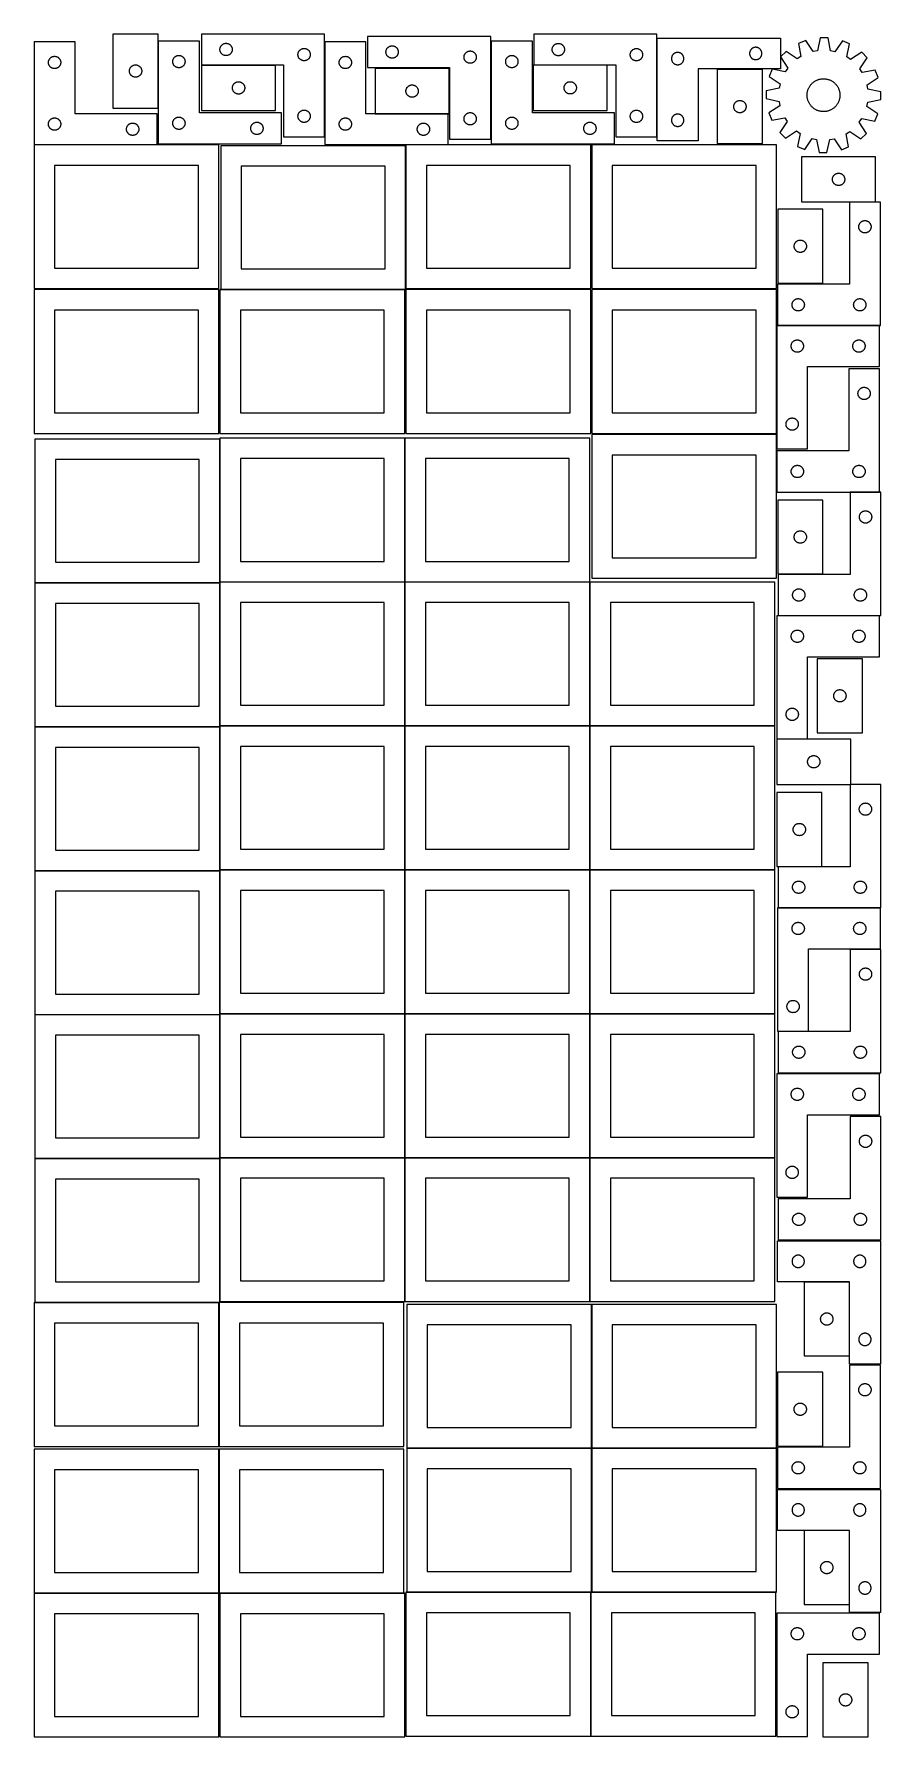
# Model space of a CAD drawing. Header units: millimetres. Extents: x 7 to 1243, y 7 to 2493.
import ezdxf

# ---------------------------------------------------------------- set-up
doc = ezdxf.new("R2010")
doc.units = ezdxf.units.MM
doc.layers.add('COMMON', color=5, linetype='CONTINUOUS', true_color=0x0000ff)
doc.layers.add('CUT', color=7, linetype='CONTINUOUS', true_color=0x000000)

msp = doc.modelspace()

# ---------------------------------------------------------------- linework, layer by layer
at = {"layer": 'COMMON'}
for p, q in [((277.941928, 1902.083869), (277.941928, 1693.404803)), ((548.141929, 1903.404803), (548.141929, 1693.404803)), ((7.841928, 1691.983868), (277.841928, 1691.983868)), ((277.941928, 1691.883868), (277.941928, 1483.204802)), ((278.041929, 1693.304802), (548.041929, 1693.304802)), ((548.141929, 1693.204802), (548.141929, 1483.204802)), ((548.24193, 1693.304802), (818.24193, 1693.304802)), ((818.34193, 1693.204802), (818.34193, 1483.204802)), ((7.841928, 1481.783867), (277.841928, 1481.783867)), ((277.941928, 1481.683867), (277.941928, 1273.004801)), ((278.041929, 1483.104801), (548.041929, 1483.104801)), ((548.141929, 1483.004801), (548.141929, 1273.004801)), ((548.24193, 1483.104801), (818.24193, 1483.104801)), ((818.34193, 1483.004801), (818.34193, 1273.004801)), ((818.441931, 1483.104801), (1088.441931, 1483.104801)), ((7.841928, 1271.583866), (277.841928, 1271.583866)), ((277.941928, 1271.483866), (277.941928, 1062.8048)), ((278.041929, 1272.9048), (548.041929, 1272.9048)), ((548.141929, 1272.8048), (548.141929, 1062.8048)), ((548.24193, 1272.9048), (818.24193, 1272.9048)), ((818.34193, 1272.8048), (818.34193, 1062.8048)), ((818.441931, 1272.9048), (1088.441931, 1272.9048)), ((7.841928, 1061.383865), (277.841928, 1061.383865)), ((277.941928, 1061.283865), (277.941928, 852.604799)), ((278.041929, 1062.704799), (548.041929, 1062.704799)), ((548.141929, 1062.604799), (548.141929, 852.604799)), ((548.24193, 1062.704799), (818.24193, 1062.704799)), ((818.34193, 1062.604799), (818.34193, 852.604799)), ((818.441931, 1062.704799), (1088.441931, 1062.704799)), ((7.841928, 851.183864), (277.841928, 851.183864)), ((277.941928, 851.083864), (277.941928, 642.404798)), ((278.041929, 852.504798), (548.041929, 852.504798)), ((548.141929, 852.404798), (548.141929, 642.404798)), ((548.24193, 852.504798), (818.24193, 852.504798)), ((818.34193, 852.404798), (818.34193, 642.404798)), ((818.441931, 852.504798), (1088.441931, 852.504798)), ((276.520933, 640.983864), (7.841928, 640.983864)), ((276.620933, 640.883863), (276.620933, 430.883863)), ((820.983737, 638.241934), (820.983737, 428.241934)), ((276.620933, 426.720968), (276.620933, 216.720968)), ((820.883737, 428.141934), (550.883737, 428.141934)), ((820.983737, 428.041933), (820.983737, 218.041933)), ((1091.083738, 428.141934), (821.083738, 428.141934)), ((6.520933, 216.620967), (276.520933, 216.620967)), ((278.041929, 216.620967), (546.720934, 216.620967)), ((550.883737, 217.941932), (819.562864, 217.941932)), ((819.662864, 217.841932), (819.662864, 7.841932)), ((821.083738, 217.941932), (1089.762865, 217.941932))]:
    msp.add_line(p, q, dxfattribs=at)
at = {"layer": 'CUT'}
for p, q in [((121.778007, 2493.484925), (121.778007, 2385.484925)), ((187.778007, 2493.484925), (121.778007, 2493.484925)), ((187.778007, 2385.484925), (187.778007, 2493.484925)), ((430.977228, 2493.46369), (250.977228, 2493.46369)), ((250.977228, 2493.46369), (250.977228, 2448.46369)), ((430.977228, 2343.46369), (430.977228, 2493.46369)), ((673.496882, 2489.784247), (493.496882, 2489.784247)), ((493.496882, 2489.784247), (493.496882, 2444.784247)), ((673.496882, 2339.784247), (673.496882, 2489.784247)), ((916.311609, 2493.322577), (736.311609, 2493.322577)), ((736.311609, 2493.322577), (736.311609, 2448.322577)), ((916.311609, 2343.322577), (916.311609, 2493.322577)), ((916.56918, 2487.618228), (1096.56918, 2487.618228)), ((916.56918, 2337.618228), (916.56918, 2487.618228)), ((1096.56918, 2487.618228), (1096.56918, 2442.618228)), ((1154.639365, 2488.069524), (1150.618371, 2469.114999)), ((1166.17514, 2487.962908), (1154.639365, 2488.069524)), ((1169.845112, 2468.937301), (1166.17514, 2487.962908)), ((66.520933, 2482.019106), (6.520933, 2482.019106)), ((6.520933, 2482.019106), (6.520933, 2332.019106)), ((66.520933, 2377.019106), (66.520933, 2482.019106)), ((248.041929, 2483.251528), (188.041929, 2483.251528)), ((188.041929, 2483.251528), (188.041929, 2333.251528)), ((216.286116, 2462.078596), (216.867193, 2462.174532)), ((216.867193, 2462.174532), (217.4533, 2462.232259)), ((217.4533, 2462.232259), (218.041929, 2462.251528)), ((218.041929, 2462.251528), (218.630557, 2462.232259)), ((218.630557, 2462.232259), (219.216664, 2462.174532)), ((219.216664, 2462.174532), (219.797742, 2462.078596)), ((248.041929, 2378.251528), (248.041929, 2483.251528)), ((277.977228, 2470.96369), (277.996498, 2471.552318)), ((277.996498, 2470.375062), (277.977228, 2470.96369)), ((277.996498, 2471.552318), (278.054225, 2472.138426)), ((278.054225, 2469.788954), (277.996498, 2470.375062)), ((278.054225, 2472.138426), (278.150161, 2472.719503)), ((278.150161, 2469.207877), (278.054225, 2469.788954)), ((278.150161, 2472.719503), (278.283896, 2473.293061)), ((278.283896, 2468.634319), (278.150161, 2469.207877)), ((278.283896, 2473.293061), (278.454857, 2473.856645)), ((278.454857, 2468.070735), (278.283896, 2468.634319)), ((278.454857, 2473.856645), (278.662312, 2474.407841)), ((278.662312, 2467.519539), (278.454857, 2468.070735)), ((278.662312, 2474.407841), (278.905374, 2474.944288)), ((278.905374, 2466.983092), (278.662312, 2467.519539)), ((278.905374, 2474.944288), (279.183, 2475.46369)), ((279.183, 2466.46369), (278.905374, 2466.983092)), ((279.183, 2475.46369), (279.494002, 2475.963822)), ((279.494002, 2465.963558), (279.183, 2466.46369)), ((279.494002, 2475.963822), (279.837048, 2476.442543)), ((279.837048, 2465.484837), (279.494002, 2465.963558)), ((279.837048, 2476.442543), (280.21067, 2476.897802)), ((280.21067, 2465.029578), (279.837048, 2465.484837)), ((280.21067, 2476.897802), (280.613267, 2477.327651)), ((280.613267, 2464.599729), (280.21067, 2465.029578)), ((280.613267, 2477.327651), (281.043116, 2477.730248)), ((281.043116, 2464.197132), (280.613267, 2464.599729)), ((281.043116, 2477.730248), (281.498375, 2478.10387)), ((281.498375, 2463.82351), (281.043116, 2464.197132)), ((281.498375, 2478.10387), (281.977096, 2478.446917)), ((281.977096, 2463.480464), (281.498375, 2463.82351)), ((281.977096, 2478.446917), (282.477228, 2478.757919)), ((282.477228, 2463.169461), (281.977096, 2463.480464)), ((282.477228, 2478.757919), (282.99663, 2479.035545)), ((282.99663, 2462.891835), (282.477228, 2463.169461)), ((282.99663, 2479.035545), (283.533077, 2479.278606)), ((283.533077, 2462.648774), (282.99663, 2462.891835)), ((283.533077, 2479.278606), (284.084273, 2479.486061)), ((284.084273, 2462.441319), (283.533077, 2462.648774)), ((284.084273, 2479.486061), (284.647857, 2479.657022)), ((284.647857, 2462.270358), (284.084273, 2462.441319)), ((284.647857, 2479.657022), (285.221415, 2479.790758)), ((285.221415, 2462.136623), (284.647857, 2462.270358)), ((285.221415, 2479.790758), (285.802493, 2479.886694)), ((285.802493, 2462.040686), (285.221415, 2462.136623)), ((285.802493, 2479.886694), (286.3886, 2479.94442)), ((286.3886, 2479.94442), (286.977228, 2479.96369)), ((286.977228, 2479.96369), (287.565856, 2479.94442)), ((287.565856, 2479.94442), (288.151964, 2479.886694)), ((288.151964, 2479.886694), (288.733041, 2479.790758)), ((288.733041, 2462.136623), (288.151964, 2462.040686)), ((288.733041, 2479.790758), (289.3066, 2479.657022)), ((289.3066, 2462.270358), (288.733041, 2462.136623)), ((289.3066, 2479.657022), (289.870183, 2479.486061)), ((289.870183, 2462.441319), (289.3066, 2462.270358)), ((289.870183, 2479.486061), (290.421379, 2479.278606)), ((290.421379, 2462.648774), (289.870183, 2462.441319)), ((290.421379, 2479.278606), (290.957827, 2479.035545)), ((290.957827, 2462.891835), (290.421379, 2462.648774)), ((290.957827, 2479.035545), (291.477228, 2478.757919)), ((291.477228, 2463.169461), (290.957827, 2462.891835)), ((291.477228, 2478.757919), (291.97736, 2478.446917)), ((291.97736, 2463.480464), (291.477228, 2463.169461)), ((291.97736, 2478.446917), (292.456081, 2478.10387)), ((292.456081, 2463.82351), (291.97736, 2463.480464)), ((292.456081, 2478.10387), (292.911341, 2477.730248)), ((292.911341, 2464.197132), (292.456081, 2463.82351)), ((292.911341, 2477.730248), (293.341189, 2477.327651)), ((293.341189, 2464.599729), (292.911341, 2464.197132)), ((293.341189, 2477.327651), (293.743787, 2476.897802)), ((293.743787, 2465.029578), (293.341189, 2464.599729)), ((293.743787, 2476.897802), (294.117408, 2476.442543)), ((294.117408, 2465.484837), (293.743787, 2465.029578)), ((294.117408, 2476.442543), (294.460455, 2475.963822)), ((294.460455, 2465.963558), (294.117408, 2465.484837)), ((294.460455, 2475.963822), (294.771457, 2475.46369)), ((294.771457, 2466.46369), (294.460455, 2465.963558)), ((294.771457, 2475.46369), (295.049083, 2474.944288)), ((295.049083, 2466.983092), (294.771457, 2466.46369)), ((295.049083, 2474.944288), (295.292144, 2474.407841)), ((295.292144, 2467.519539), (295.049083, 2466.983092)), ((295.292144, 2474.407841), (295.499599, 2473.856645)), ((295.499599, 2468.070735), (295.292144, 2467.519539)), ((295.499599, 2473.856645), (295.670561, 2473.293061)), ((295.670561, 2468.634319), (295.499599, 2468.070735)), ((295.670561, 2473.293061), (295.804296, 2472.719503)), ((295.804296, 2469.207877), (295.670561, 2468.634319)), ((295.804296, 2472.719503), (295.900232, 2472.138426)), ((295.900232, 2469.788954), (295.804296, 2469.207877)), ((295.900232, 2472.138426), (295.957959, 2471.552318)), ((295.957959, 2470.375062), (295.900232, 2469.788954)), ((295.957959, 2471.552318), (295.977228, 2470.96369)), ((295.977228, 2470.96369), (295.957959, 2470.375062)), ((391.977228, 2463.46369), (391.996498, 2464.052318)), ((391.996498, 2462.875062), (391.977228, 2463.46369)), ((391.996498, 2464.052318), (392.054225, 2464.638426)), ((392.054225, 2462.288954), (391.996498, 2462.875062)), ((392.054225, 2464.638426), (392.150161, 2465.219503)), ((392.150161, 2461.707877), (392.054225, 2462.288954)), ((392.150161, 2465.219503), (392.283896, 2465.793061)), ((392.283896, 2465.793061), (392.454857, 2466.356645)), ((392.454857, 2466.356645), (392.662312, 2466.907841)), ((392.662312, 2466.907841), (392.905374, 2467.444288)), ((392.905374, 2467.444288), (393.183, 2467.96369)), ((393.183, 2467.96369), (393.494002, 2468.463822)), ((393.494002, 2468.463822), (393.837048, 2468.942543)), ((393.837048, 2468.942543), (394.21067, 2469.397802)), ((394.21067, 2469.397802), (394.613267, 2469.827651)), ((394.613267, 2469.827651), (395.043116, 2470.230248)), ((395.043116, 2470.230248), (395.498375, 2470.60387)), ((395.498375, 2470.60387), (395.977096, 2470.946917)), ((395.977096, 2470.946917), (396.477228, 2471.257919)), ((396.477228, 2471.257919), (396.99663, 2471.535545)), ((396.99663, 2471.535545), (397.533077, 2471.778606)), ((397.533077, 2471.778606), (398.084273, 2471.986061)), ((398.084273, 2471.986061), (398.647857, 2472.157022)), ((398.647857, 2472.157022), (399.221415, 2472.290758)), ((399.221415, 2472.290758), (399.802493, 2472.386694)), ((399.802493, 2472.386694), (400.3886, 2472.44442)), ((400.3886, 2472.44442), (400.977228, 2472.46369)), ((400.977228, 2472.46369), (401.565856, 2472.44442)), ((401.565856, 2472.44442), (402.151964, 2472.386694)), ((402.151964, 2472.386694), (402.733041, 2472.290758)), ((402.733041, 2472.290758), (403.3066, 2472.157022)), ((403.3066, 2472.157022), (403.870183, 2471.986061)), ((403.870183, 2471.986061), (404.421379, 2471.778606)), ((404.421379, 2471.778606), (404.957827, 2471.535545)), ((404.957827, 2471.535545), (405.477228, 2471.257919)), ((405.477228, 2471.257919), (405.97736, 2470.946917)), ((405.97736, 2470.946917), (406.456081, 2470.60387)), ((406.456081, 2470.60387), (406.911341, 2470.230248)), ((406.911341, 2470.230248), (407.341189, 2469.827651)), ((407.341189, 2469.827651), (407.743787, 2469.397802)), ((407.743787, 2469.397802), (408.117408, 2468.942543)), ((408.117408, 2468.942543), (408.460455, 2468.463822)), ((408.460455, 2468.463822), (408.771457, 2467.96369)), ((408.771457, 2467.96369), (409.049083, 2467.444288)), ((409.049083, 2467.444288), (409.292144, 2466.907841)), ((409.292144, 2466.907841), (409.499599, 2466.356645)), ((409.499599, 2466.356645), (409.670561, 2465.793061)), ((409.670561, 2465.793061), (409.804296, 2465.219503)), ((409.804296, 2465.219503), (409.900232, 2464.638426)), ((409.900232, 2462.288954), (409.804296, 2461.707877)), ((409.900232, 2464.638426), (409.957959, 2464.052318)), ((409.957959, 2462.875062), (409.900232, 2462.288954)), ((409.957959, 2464.052318), (409.977228, 2463.46369)), ((409.977228, 2463.46369), (409.957959, 2462.875062)), ((491.201719, 2481.970522), (431.201719, 2481.970522)), ((431.201719, 2481.970522), (431.201719, 2331.970522)), ((491.201719, 2376.970522), (491.201719, 2481.970522)), ((520.496882, 2467.284247), (520.516151, 2467.872875)), ((520.516151, 2466.695619), (520.496882, 2467.284247)), ((520.516151, 2467.872875), (520.573878, 2468.458982)), ((520.573878, 2466.109511), (520.516151, 2466.695619)), ((520.573878, 2468.458982), (520.669814, 2469.04006)), ((520.669814, 2465.528434), (520.573878, 2466.109511)), ((520.669814, 2469.04006), (520.803549, 2469.613618)), ((520.803549, 2464.954875), (520.669814, 2465.528434)), ((520.803549, 2469.613618), (520.97451, 2470.177202)), ((520.97451, 2464.391292), (520.803549, 2464.954875)), ((520.97451, 2470.177202), (521.181966, 2470.728398)), ((521.181966, 2463.840096), (520.97451, 2464.391292)), ((521.181966, 2470.728398), (521.425027, 2471.264845)), ((521.425027, 2463.303648), (521.181966, 2463.840096)), ((521.425027, 2471.264845), (521.702653, 2471.784247)), ((521.702653, 2462.784247), (521.425027, 2463.303648)), ((521.702653, 2471.784247), (522.013655, 2472.284379)), ((522.013655, 2462.284115), (521.702653, 2462.784247)), ((522.013655, 2472.284379), (522.356702, 2472.7631)), ((522.356702, 2461.805394), (522.013655, 2462.284115)), ((522.356702, 2472.7631), (522.730323, 2473.218359)), ((522.730323, 2473.218359), (523.132921, 2473.648208)), ((523.132921, 2473.648208), (523.562769, 2474.050805)), ((523.562769, 2474.050805), (524.018029, 2474.424427)), ((524.018029, 2474.424427), (524.49675, 2474.767473)), ((524.49675, 2474.767473), (524.996882, 2475.078475)), ((524.996882, 2475.078475), (525.516283, 2475.356101)), ((525.516283, 2475.356101), (526.052731, 2475.599162)), ((526.052731, 2475.599162), (526.603926, 2475.806618)), ((526.603926, 2475.806618), (527.16751, 2475.977579)), ((527.16751, 2475.977579), (527.741069, 2476.111314)), ((527.741069, 2476.111314), (528.322146, 2476.20725)), ((528.322146, 2476.20725), (528.908253, 2476.264977)), ((528.908253, 2476.264977), (529.496882, 2476.284247)), ((529.496882, 2476.284247), (530.08551, 2476.264977)), ((530.08551, 2476.264977), (530.671617, 2476.20725)), ((530.671617, 2476.20725), (531.252695, 2476.111314)), ((531.252695, 2476.111314), (531.826253, 2475.977579)), ((531.826253, 2475.977579), (532.389837, 2475.806618)), ((532.389837, 2475.806618), (532.941032, 2475.599162)), ((532.941032, 2475.599162), (533.47748, 2475.356101)), ((533.47748, 2475.356101), (533.996882, 2475.078475)), ((533.996882, 2475.078475), (534.497014, 2474.767473)), ((534.497014, 2474.767473), (534.975734, 2474.424427)), ((534.975734, 2474.424427), (535.430994, 2474.050805)), ((535.430994, 2474.050805), (535.860843, 2473.648208)), ((535.860843, 2473.648208), (536.26344, 2473.218359)), ((536.26344, 2473.218359), (536.637062, 2472.7631)), ((536.637062, 2472.7631), (536.980108, 2472.284379)), ((536.980108, 2462.284115), (536.637062, 2461.805394)), ((536.980108, 2472.284379), (537.29111, 2471.784247)), ((537.29111, 2462.784247), (536.980108, 2462.284115)), ((537.29111, 2471.784247), (537.568736, 2471.264845)), ((537.568736, 2463.303648), (537.29111, 2462.784247)), ((537.568736, 2471.264845), (537.811797, 2470.728398)), ((537.811797, 2463.840096), (537.568736, 2463.303648)), ((537.811797, 2470.728398), (538.019253, 2470.177202)), ((538.019253, 2464.391292), (537.811797, 2463.840096)), ((538.019253, 2470.177202), (538.190214, 2469.613618)), ((538.190214, 2464.954875), (538.019253, 2464.391292)), ((538.190214, 2469.613618), (538.323949, 2469.04006)), ((538.323949, 2465.528434), (538.190214, 2464.954875)), ((538.323949, 2469.04006), (538.419885, 2468.458982)), ((538.419885, 2466.109511), (538.323949, 2465.528434)), ((538.419885, 2468.458982), (538.477612, 2467.872875)), ((538.477612, 2466.695619), (538.419885, 2466.109511)), ((538.477612, 2467.872875), (538.496882, 2467.284247)), ((538.496882, 2467.284247), (538.477612, 2466.695619)), ((634.669814, 2461.54006), (634.803549, 2462.113618)), ((634.803549, 2462.113618), (634.97451, 2462.677202)), ((634.97451, 2462.677202), (635.181966, 2463.228398)), ((635.181966, 2463.228398), (635.425027, 2463.764845)), ((635.425027, 2463.764845), (635.702653, 2464.284247)), ((635.702653, 2464.284247), (636.013655, 2464.784379)), ((636.013655, 2464.784379), (636.356702, 2465.2631)), ((636.356702, 2465.2631), (636.730323, 2465.718359)), ((636.730323, 2465.718359), (637.132921, 2466.148208)), ((637.132921, 2466.148208), (637.562769, 2466.550805)), ((637.562769, 2466.550805), (638.018029, 2466.924427)), ((638.018029, 2466.924427), (638.49675, 2467.267473)), ((638.49675, 2467.267473), (638.996882, 2467.578475)), ((638.996882, 2467.578475), (639.516283, 2467.856101)), ((639.516283, 2467.856101), (640.052731, 2468.099162)), ((640.052731, 2468.099162), (640.603926, 2468.306618)), ((640.603926, 2468.306618), (641.16751, 2468.477579)), ((641.16751, 2468.477579), (641.741069, 2468.611314)), ((641.741069, 2468.611314), (642.322146, 2468.70725)), ((642.322146, 2468.70725), (642.908253, 2468.764977)), ((642.908253, 2468.764977), (643.496882, 2468.784247)), ((643.496882, 2468.784247), (644.08551, 2468.764977)), ((644.08551, 2468.764977), (644.671617, 2468.70725)), ((644.671617, 2468.70725), (645.252695, 2468.611314)), ((645.252695, 2468.611314), (645.826253, 2468.477579)), ((645.826253, 2468.477579), (646.389837, 2468.306618)), ((646.389837, 2468.306618), (646.941032, 2468.099162)), ((646.941032, 2468.099162), (647.47748, 2467.856101)), ((647.47748, 2467.856101), (647.996882, 2467.578475)), ((647.996882, 2467.578475), (648.497014, 2467.267473)), ((648.497014, 2467.267473), (648.975734, 2466.924427)), ((648.975734, 2466.924427), (649.430994, 2466.550805)), ((649.430994, 2466.550805), (649.860843, 2466.148208)), ((649.860843, 2466.148208), (650.26344, 2465.718359)), ((650.26344, 2465.718359), (650.637062, 2465.2631)), ((650.637062, 2465.2631), (650.980108, 2464.784379)), ((650.980108, 2464.784379), (651.29111, 2464.284247)), ((651.29111, 2464.284247), (651.568736, 2463.764845)), ((651.568736, 2463.764845), (651.811797, 2463.228398)), ((651.811797, 2463.228398), (652.019253, 2462.677202)), ((652.019253, 2462.677202), (652.190214, 2462.113618)), ((652.190214, 2462.113618), (652.323949, 2461.54006)), ((734.361509, 2483.251528), (674.361509, 2483.251528)), ((674.361509, 2483.251528), (674.361509, 2333.251528)), ((702.605696, 2462.078596), (703.186773, 2462.174532)), ((703.186773, 2462.174532), (703.772881, 2462.232259)), ((703.772881, 2462.232259), (704.361509, 2462.251528)), ((704.361509, 2462.251528), (704.950137, 2462.232259)), ((704.950137, 2462.232259), (705.536244, 2462.174532)), ((705.536244, 2462.174532), (706.117322, 2462.078596)), ((734.361509, 2378.251528), (734.361509, 2483.251528)), ((763.311609, 2470.822577), (763.330879, 2471.411205)), ((763.330879, 2470.233949), (763.311609, 2470.822577)), ((763.330879, 2471.411205), (763.388606, 2471.997312)), ((763.388606, 2469.647841), (763.330879, 2470.233949)), ((763.388606, 2471.997312), (763.484542, 2472.57839)), ((763.484542, 2469.066764), (763.388606, 2469.647841)), ((763.484542, 2472.57839), (763.618277, 2473.151948)), ((763.618277, 2468.493205), (763.484542, 2469.066764)), ((763.618277, 2473.151948), (763.789238, 2473.715532)), ((763.789238, 2467.929622), (763.618277, 2468.493205)), ((763.789238, 2473.715532), (763.996694, 2474.266728)), ((763.996694, 2467.378426), (763.789238, 2467.929622)), ((763.996694, 2474.266728), (764.239755, 2474.803175)), ((764.239755, 2466.841979), (763.996694, 2467.378426)), ((764.239755, 2474.803175), (764.517381, 2475.322577)), ((764.517381, 2466.322577), (764.239755, 2466.841979)), ((764.517381, 2475.322577), (764.828383, 2475.822709)), ((764.828383, 2465.822445), (764.517381, 2466.322577)), ((764.828383, 2475.822709), (765.171429, 2476.30143)), ((765.171429, 2465.343724), (764.828383, 2465.822445)), ((765.171429, 2476.30143), (765.545051, 2476.756689)), ((765.545051, 2464.888464), (765.171429, 2465.343724)), ((765.545051, 2476.756689), (765.947648, 2477.186538)), ((765.947648, 2464.458616), (765.545051, 2464.888464)), ((765.947648, 2477.186538), (766.377497, 2477.589135)), ((766.377497, 2464.056019), (765.947648, 2464.458616)), ((766.377497, 2477.589135), (766.832757, 2477.962757)), ((766.832757, 2463.682397), (766.377497, 2464.056019)), ((766.832757, 2477.962757), (767.311477, 2478.305803)), ((767.311477, 2463.33935), (766.832757, 2463.682397)), ((767.311477, 2478.305803), (767.811609, 2478.616805)), ((767.811609, 2463.028348), (767.311477, 2463.33935)), ((767.811609, 2478.616805), (768.331011, 2478.894431)), ((768.331011, 2462.750722), (767.811609, 2463.028348)), ((768.331011, 2478.894431), (768.867459, 2479.137493)), ((768.867459, 2462.507661), (768.331011, 2462.750722)), ((768.867459, 2479.137493), (769.418654, 2479.344948)), ((769.418654, 2462.300206), (768.867459, 2462.507661)), ((769.418654, 2479.344948), (769.982238, 2479.515909)), ((769.982238, 2462.129244), (769.418654, 2462.300206)), ((769.982238, 2479.515909), (770.555796, 2479.649644)), ((770.555796, 2461.995509), (769.982238, 2462.129244)), ((770.555796, 2479.649644), (771.136874, 2479.745581)), ((771.136874, 2479.745581), (771.722981, 2479.803307)), ((771.722981, 2479.803307), (772.311609, 2479.822577)), ((772.311609, 2479.822577), (772.900238, 2479.803307)), ((772.900238, 2479.803307), (773.486345, 2479.745581)), ((773.486345, 2479.745581), (774.067422, 2479.649644)), ((774.067422, 2479.649644), (774.640981, 2479.515909)), ((774.640981, 2462.129244), (774.067422, 2461.995509)), ((774.640981, 2479.515909), (775.204565, 2479.344948)), ((775.204565, 2462.300206), (774.640981, 2462.129244)), ((775.204565, 2479.344948), (775.75576, 2479.137493)), ((775.75576, 2462.507661), (775.204565, 2462.300206)), ((775.75576, 2479.137493), (776.292208, 2478.894431)), ((776.292208, 2462.750722), (775.75576, 2462.507661)), ((776.292208, 2478.894431), (776.811609, 2478.616805)), ((776.811609, 2463.028348), (776.292208, 2462.750722)), ((776.811609, 2478.616805), (777.311741, 2478.305803)), ((777.311741, 2463.33935), (776.811609, 2463.028348)), ((777.311741, 2478.305803), (777.790462, 2477.962757)), ((777.790462, 2463.682397), (777.311741, 2463.33935)), ((777.790462, 2477.962757), (778.245722, 2477.589135)), ((778.245722, 2464.056019), (777.790462, 2463.682397)), ((778.245722, 2477.589135), (778.67557, 2477.186538)), ((778.67557, 2464.458616), (778.245722, 2464.056019)), ((778.67557, 2477.186538), (779.078168, 2476.756689)), ((779.078168, 2464.888464), (778.67557, 2464.458616)), ((779.078168, 2476.756689), (779.451789, 2476.30143)), ((779.451789, 2465.343724), (779.078168, 2464.888464)), ((779.451789, 2476.30143), (779.794836, 2475.822709)), ((779.794836, 2465.822445), (779.451789, 2465.343724)), ((779.794836, 2475.822709), (780.105838, 2475.322577)), ((780.105838, 2466.322577), (779.794836, 2465.822445)), ((780.105838, 2475.322577), (780.383464, 2474.803175)), ((780.383464, 2466.841979), (780.105838, 2466.322577)), ((780.383464, 2474.803175), (780.626525, 2474.266728)), ((780.626525, 2467.378426), (780.383464, 2466.841979)), ((780.626525, 2474.266728), (780.833981, 2473.715532)), ((780.833981, 2467.929622), (780.626525, 2467.378426)), ((780.833981, 2473.715532), (781.004942, 2473.151948)), ((781.004942, 2468.493205), (780.833981, 2467.929622)), ((781.004942, 2473.151948), (781.138677, 2472.57839)), ((781.138677, 2469.066764), (781.004942, 2468.493205)), ((781.138677, 2472.57839), (781.234613, 2471.997312)), ((781.234613, 2469.647841), (781.138677, 2469.066764)), ((781.234613, 2471.997312), (781.29234, 2471.411205)), ((781.29234, 2470.233949), (781.234613, 2469.647841)), ((781.29234, 2471.411205), (781.311609, 2470.822577)), ((781.311609, 2470.822577), (781.29234, 2470.233949)), ((877.311609, 2463.322577), (877.330879, 2463.911205)), ((877.330879, 2462.733949), (877.311609, 2463.322577)), ((877.330879, 2463.911205), (877.388606, 2464.497312)), ((877.388606, 2462.147841), (877.330879, 2462.733949)), ((877.388606, 2464.497312), (877.484542, 2465.07839)), ((877.484542, 2461.566764), (877.388606, 2462.147841)), ((877.484542, 2465.07839), (877.618277, 2465.651948)), ((877.618277, 2465.651948), (877.789238, 2466.215532)), ((877.789238, 2466.215532), (877.996694, 2466.766728)), ((877.996694, 2466.766728), (878.239755, 2467.303175)), ((878.239755, 2467.303175), (878.517381, 2467.822577)), ((878.517381, 2467.822577), (878.828383, 2468.322709)), ((878.828383, 2468.322709), (879.171429, 2468.80143)), ((879.171429, 2468.80143), (879.545051, 2469.256689)), ((879.545051, 2469.256689), (879.947648, 2469.686538)), ((879.947648, 2469.686538), (880.377497, 2470.089135)), ((880.377497, 2470.089135), (880.832757, 2470.462757)), ((880.832757, 2470.462757), (881.311477, 2470.805803)), ((881.311477, 2470.805803), (881.811609, 2471.116805)), ((881.811609, 2471.116805), (882.331011, 2471.394431)), ((882.331011, 2471.394431), (882.867459, 2471.637493)), ((882.867459, 2471.637493), (883.418654, 2471.844948)), ((883.418654, 2471.844948), (883.982238, 2472.015909)), ((883.982238, 2472.015909), (884.555796, 2472.149644)), ((884.555796, 2472.149644), (885.136874, 2472.245581)), ((885.136874, 2472.245581), (885.722981, 2472.303307)), ((885.722981, 2472.303307), (886.311609, 2472.322577)), ((886.311609, 2472.322577), (886.900238, 2472.303307)), ((886.900238, 2472.303307), (887.486345, 2472.245581)), ((887.486345, 2472.245581), (888.067422, 2472.149644)), ((888.067422, 2472.149644), (888.640981, 2472.015909)), ((888.640981, 2472.015909), (889.204565, 2471.844948)), ((889.204565, 2471.844948), (889.75576, 2471.637493)), ((889.75576, 2471.637493), (890.292208, 2471.394431)), ((890.292208, 2471.394431), (890.811609, 2471.116805)), ((890.811609, 2471.116805), (891.311741, 2470.805803)), ((891.311741, 2470.805803), (891.790462, 2470.462757)), ((891.790462, 2470.462757), (892.245722, 2470.089135)), ((892.245722, 2470.089135), (892.67557, 2469.686538)), ((892.67557, 2469.686538), (893.078168, 2469.256689)), ((893.078168, 2469.256689), (893.451789, 2468.80143)), ((893.451789, 2468.80143), (893.794836, 2468.322709)), ((893.794836, 2468.322709), (894.105838, 2467.822577)), ((894.105838, 2467.822577), (894.383464, 2467.303175)), ((894.383464, 2467.303175), (894.626525, 2466.766728)), ((894.626525, 2466.766728), (894.833981, 2466.215532)), ((894.833981, 2466.215532), (895.004942, 2465.651948)), ((895.004942, 2465.651948), (895.138677, 2465.07839)), ((895.138677, 2465.07839), (895.234613, 2464.497312)), ((895.234613, 2462.147841), (895.138677, 2461.566764)), ((895.234613, 2464.497312), (895.29234, 2463.911205)), ((895.29234, 2462.733949), (895.234613, 2462.147841)), ((895.29234, 2463.911205), (895.311609, 2463.322577)), ((895.311609, 2463.322577), (895.29234, 2462.733949)), ((938.774951, 2462.118228), (938.497325, 2461.598826)), ((939.085953, 2462.61836), (938.774951, 2462.118228)), ((939.428999, 2463.09708), (939.085953, 2462.61836)), ((939.802621, 2463.55234), (939.428999, 2463.09708)), ((940.205218, 2463.982189), (939.802621, 2463.55234)), ((940.635067, 2464.384786), (940.205218, 2463.982189)), ((941.090327, 2464.758408), (940.635067, 2464.384786)), ((941.569047, 2465.101454), (941.090327, 2464.758408)), ((942.06918, 2465.412456), (941.569047, 2465.101454)), ((942.588581, 2465.690082), (942.06918, 2465.412456)), ((943.125029, 2465.933143), (942.588581, 2465.690082)), ((943.676224, 2466.140599), (943.125029, 2465.933143)), ((944.239808, 2466.31156), (943.676224, 2466.140599)), ((944.813367, 2466.445295), (944.239808, 2466.31156)), ((945.394444, 2466.541231), (944.813367, 2466.445295)), ((945.980551, 2466.598958), (945.394444, 2466.541231)), ((946.56918, 2466.618228), (945.980551, 2466.598958)), ((947.157808, 2466.598958), (946.56918, 2466.618228)), ((947.743915, 2466.541231), (947.157808, 2466.598958)), ((948.324992, 2466.445295), (947.743915, 2466.541231)), ((948.898551, 2466.31156), (948.324992, 2466.445295)), ((949.462135, 2466.140599), (948.898551, 2466.31156)), ((950.01333, 2465.933143), (949.462135, 2466.140599)), ((950.549778, 2465.690082), (950.01333, 2465.933143)), ((951.06918, 2465.412456), (950.549778, 2465.690082)), ((951.569312, 2465.101454), (951.06918, 2465.412456)), ((952.048032, 2464.758408), (951.569312, 2465.101454)), ((952.503292, 2464.384786), (952.048032, 2464.758408)), ((952.933141, 2463.982189), (952.503292, 2464.384786)), ((953.335738, 2463.55234), (952.933141, 2463.982189)), ((953.70936, 2463.09708), (953.335738, 2463.55234)), ((954.052406, 2462.61836), (953.70936, 2463.09708)), ((954.363408, 2462.118228), (954.052406, 2462.61836)), ((954.641034, 2461.598826), (954.363408, 2462.118228)), ((1051.588449, 2465.706856), (1051.56918, 2465.118228)), ((1051.56918, 2465.118228), (1051.588449, 2464.529599)), ((1051.646176, 2466.292963), (1051.588449, 2465.706856)), ((1051.588449, 2464.529599), (1051.646176, 2463.943492)), ((1051.742112, 2466.87404), (1051.646176, 2466.292963)), ((1051.646176, 2463.943492), (1051.742112, 2463.362415)), ((1051.875847, 2467.447599), (1051.742112, 2466.87404)), ((1051.742112, 2463.362415), (1051.875847, 2462.788856)), ((1052.046808, 2468.011183), (1051.875847, 2467.447599)), ((1051.875847, 2462.788856), (1052.046808, 2462.225272)), ((1052.254264, 2468.562378), (1052.046808, 2468.011183)), ((1052.046808, 2462.225272), (1052.254264, 2461.674077)), ((1052.497325, 2469.098826), (1052.254264, 2468.562378)), ((1052.774951, 2469.618228), (1052.497325, 2469.098826)), ((1053.085953, 2470.11836), (1052.774951, 2469.618228)), ((1053.428999, 2470.59708), (1053.085953, 2470.11836)), ((1053.802621, 2471.05234), (1053.428999, 2470.59708)), ((1054.205218, 2471.482189), (1053.802621, 2471.05234)), ((1054.635067, 2471.884786), (1054.205218, 2471.482189)), ((1055.090327, 2472.258408), (1054.635067, 2471.884786)), ((1055.569047, 2472.601454), (1055.090327, 2472.258408)), ((1056.06918, 2472.912456), (1055.569047, 2472.601454)), ((1056.588581, 2473.190082), (1056.06918, 2472.912456)), ((1057.125029, 2473.433143), (1056.588581, 2473.190082)), ((1057.676224, 2473.640599), (1057.125029, 2473.433143)), ((1058.239808, 2473.81156), (1057.676224, 2473.640599)), ((1058.813367, 2473.945295), (1058.239808, 2473.81156)), ((1059.394444, 2474.041231), (1058.813367, 2473.945295)), ((1059.980551, 2474.098958), (1059.394444, 2474.041231)), ((1060.56918, 2474.118228), (1059.980551, 2474.098958)), ((1061.157808, 2474.098958), (1060.56918, 2474.118228)), ((1061.743915, 2474.041231), (1061.157808, 2474.098958)), ((1062.324992, 2473.945295), (1061.743915, 2474.041231)), ((1062.898551, 2473.81156), (1062.324992, 2473.945295)), ((1063.462135, 2473.640599), (1062.898551, 2473.81156)), ((1064.01333, 2473.433143), (1063.462135, 2473.640599)), ((1064.549778, 2473.190082), (1064.01333, 2473.433143)), ((1065.06918, 2472.912456), (1064.549778, 2473.190082)), ((1065.569312, 2472.601454), (1065.06918, 2472.912456)), ((1066.048032, 2472.258408), (1065.569312, 2472.601454)), ((1066.503292, 2471.884786), (1066.048032, 2472.258408)), ((1066.933141, 2471.482189), (1066.503292, 2471.884786)), ((1067.335738, 2471.05234), (1066.933141, 2471.482189)), ((1067.70936, 2470.59708), (1067.335738, 2471.05234)), ((1068.052406, 2470.11836), (1067.70936, 2470.59708)), ((1068.363408, 2469.618228), (1068.052406, 2470.11836)), ((1068.641034, 2469.098826), (1068.363408, 2469.618228)), ((1068.884095, 2468.562378), (1068.641034, 2469.098826)), ((1069.091551, 2468.011183), (1068.884095, 2468.562378)), ((1068.884095, 2461.674077), (1069.091551, 2462.225272)), ((1069.262512, 2467.447599), (1069.091551, 2468.011183)), ((1069.091551, 2462.225272), (1069.262512, 2462.788856)), ((1069.396247, 2466.87404), (1069.262512, 2467.447599)), ((1069.262512, 2462.788856), (1069.396247, 2463.362415)), ((1069.492183, 2466.292963), (1069.396247, 2466.87404)), ((1069.396247, 2463.362415), (1069.492183, 2463.943492)), ((1069.54991, 2465.706856), (1069.492183, 2466.292963)), ((1069.492183, 2463.943492), (1069.54991, 2464.529599)), ((1069.56918, 2465.118228), (1069.54991, 2465.706856)), ((1069.54991, 2464.529599), (1069.56918, 2465.118228)), ((1105.042383, 2468.060768), (1096.809969, 2459.979132)), ((1121.090581, 2457.202694), (1105.042383, 2468.060768)), ((1133.62937, 2484.091868), (1122.930904, 2479.775819)), ((1122.930904, 2479.775819), (1126.469573, 2460.725354)), ((1144.300767, 2467.918937), (1133.62937, 2484.091868)), ((1150.618371, 2469.114999), (1144.300767, 2467.918937)), ((1176.13953, 2467.624676), (1169.845112, 2468.937301)), ((1187.108026, 2483.597606), (1176.13953, 2467.624676)), ((1197.724892, 2479.084555), (1187.108026, 2483.597606)), ((1193.83472, 2460.102749), (1197.724892, 2479.084555)), ((1215.393829, 2467.040873), (1199.147684, 2456.481272)), ((1223.475465, 2458.808459), (1215.393829, 2467.040873)), ((27.520933, 2452.019106), (27.540202, 2452.607735)), ((27.540202, 2451.430478), (27.520933, 2452.019106)), ((27.540202, 2452.607735), (27.597929, 2453.193842)), ((27.597929, 2450.844371), (27.540202, 2451.430478)), ((27.597929, 2453.193842), (27.693865, 2453.774919)), ((27.693865, 2450.263294), (27.597929, 2450.844371)), ((27.693865, 2453.774919), (27.8276, 2454.348478)), ((27.8276, 2449.689735), (27.693865, 2450.263294)), ((27.8276, 2454.348478), (27.998561, 2454.912062)), ((27.998561, 2449.126151), (27.8276, 2449.689735)), ((27.998561, 2454.912062), (28.206017, 2455.463257)), ((28.206017, 2448.574956), (27.998561, 2449.126151)), ((28.206017, 2455.463257), (28.449078, 2455.999705)), ((28.449078, 2448.038508), (28.206017, 2448.574956)), ((28.449078, 2455.999705), (28.726704, 2456.519106)), ((28.726704, 2447.519106), (28.449078, 2448.038508)), ((28.726704, 2456.519106), (29.037706, 2457.019239)), ((29.037706, 2447.018974), (28.726704, 2447.519106)), ((29.037706, 2457.019239), (29.380752, 2457.497959)), ((29.380752, 2446.540254), (29.037706, 2447.018974)), ((29.380752, 2457.497959), (29.754374, 2457.953219)), ((29.754374, 2446.084994), (29.380752, 2446.540254)), ((29.754374, 2457.953219), (30.156972, 2458.383067)), ((30.156972, 2445.655145), (29.754374, 2446.084994)), ((30.156972, 2458.383067), (30.58682, 2458.785665)), ((30.58682, 2445.252548), (30.156972, 2445.655145)), ((30.58682, 2458.785665), (31.04208, 2459.159286)), ((31.04208, 2444.878926), (30.58682, 2445.252548)), ((31.04208, 2459.159286), (31.5208, 2459.502333)), ((31.5208, 2444.53588), (31.04208, 2444.878926)), ((31.5208, 2459.502333), (32.020933, 2459.813335)), ((32.020933, 2444.224878), (31.5208, 2444.53588)), ((32.020933, 2459.813335), (32.540334, 2460.090961)), ((32.540334, 2443.947252), (32.020933, 2444.224878)), ((32.540334, 2460.090961), (33.076782, 2460.334022)), ((33.076782, 2443.704191), (32.540334, 2443.947252)), ((33.076782, 2460.334022), (33.627977, 2460.541478)), ((33.627977, 2443.496735), (33.076782, 2443.704191)), ((33.627977, 2460.541478), (34.191561, 2460.712439)), ((34.191561, 2443.325774), (33.627977, 2443.496735)), ((34.191561, 2460.712439), (34.76512, 2460.846174)), ((34.76512, 2443.192039), (34.191561, 2443.325774)), ((34.76512, 2460.846174), (35.346197, 2460.94211)), ((35.346197, 2443.096103), (34.76512, 2443.192039)), ((35.346197, 2460.94211), (35.932304, 2460.999837)), ((35.932304, 2443.038376), (35.346197, 2443.096103)), ((35.932304, 2460.999837), (36.520933, 2461.019106)), ((36.520933, 2443.019106), (35.932304, 2443.038376)), ((36.520933, 2461.019106), (37.109561, 2460.999837)), ((37.109561, 2443.038376), (36.520933, 2443.019106)), ((37.109561, 2460.999837), (37.695668, 2460.94211)), ((37.695668, 2443.096103), (37.109561, 2443.038376)), ((37.695668, 2460.94211), (38.276745, 2460.846174)), ((38.276745, 2443.192039), (37.695668, 2443.096103)), ((38.276745, 2460.846174), (38.850304, 2460.712439)), ((38.850304, 2443.325774), (38.276745, 2443.192039)), ((38.850304, 2460.712439), (39.413888, 2460.541478)), ((39.413888, 2443.496735), (38.850304, 2443.325774)), ((39.413888, 2460.541478), (39.965083, 2460.334022)), ((39.965083, 2443.704191), (39.413888, 2443.496735)), ((39.965083, 2460.334022), (40.501531, 2460.090961)), ((40.501531, 2443.947252), (39.965083, 2443.704191)), ((40.501531, 2460.090961), (41.020933, 2459.813335)), ((41.020933, 2444.224878), (40.501531, 2443.947252)), ((41.020933, 2459.813335), (41.521065, 2459.502333)), ((41.521065, 2444.53588), (41.020933, 2444.224878)), ((41.521065, 2459.502333), (41.999785, 2459.159286)), ((41.999785, 2444.878926), (41.521065, 2444.53588)), ((41.999785, 2459.159286), (42.455045, 2458.785665)), ((42.455045, 2445.252548), (41.999785, 2444.878926)), ((42.455045, 2458.785665), (42.884894, 2458.383067)), ((42.884894, 2445.655145), (42.455045, 2445.252548)), ((42.884894, 2458.383067), (43.287491, 2457.953219)), ((43.287491, 2446.084994), (42.884894, 2445.655145)), ((43.287491, 2457.953219), (43.661113, 2457.497959)), ((43.661113, 2446.540254), (43.287491, 2446.084994)), ((43.661113, 2457.497959), (44.004159, 2457.019239)), ((44.004159, 2447.018974), (43.661113, 2446.540254)), ((44.004159, 2457.019239), (44.315161, 2456.519106)), ((44.315161, 2447.519106), (44.004159, 2447.018974)), ((44.315161, 2456.519106), (44.592787, 2455.999705)), ((44.592787, 2448.038508), (44.315161, 2447.519106)), ((44.592787, 2455.999705), (44.835848, 2455.463257)), ((44.835848, 2448.574956), (44.592787, 2448.038508)), ((44.835848, 2455.463257), (45.043304, 2454.912062)), ((45.043304, 2449.126151), (44.835848, 2448.574956)), ((45.043304, 2454.912062), (45.214265, 2454.348478)), ((45.214265, 2449.689735), (45.043304, 2449.126151)), ((45.214265, 2454.348478), (45.348, 2453.774919)), ((45.348, 2450.263294), (45.214265, 2449.689735)), ((45.348, 2453.774919), (45.443936, 2453.193842)), ((45.443936, 2450.844371), (45.348, 2450.263294)), ((45.443936, 2453.193842), (45.501663, 2452.607735)), ((45.501663, 2451.430478), (45.443936, 2450.844371)), ((45.501663, 2452.607735), (45.520933, 2452.019106)), ((45.520933, 2452.019106), (45.501663, 2451.430478)), ((145.778007, 2439.484925), (145.797277, 2440.073553)), ((145.797277, 2438.896296), (145.778007, 2439.484925)), ((145.797277, 2440.073553), (145.855003, 2440.65966)), ((145.855003, 2438.310189), (145.797277, 2438.896296)), ((145.855003, 2440.65966), (145.95094, 2441.240738)), ((145.95094, 2437.729112), (145.855003, 2438.310189)), ((145.95094, 2441.240738), (146.084675, 2441.814296)), ((146.084675, 2437.155553), (145.95094, 2437.729112)), ((146.084675, 2441.814296), (146.255636, 2442.37788)), ((146.255636, 2442.37788), (146.463091, 2442.929076)), ((146.463091, 2442.929076), (146.706153, 2443.465523)), ((146.706153, 2443.465523), (146.983779, 2443.984925)), ((146.983779, 2443.984925), (147.294781, 2444.485057)), ((147.294781, 2444.485057), (147.637827, 2444.963777)), ((147.637827, 2444.963777), (148.011449, 2445.419037)), ((148.011449, 2445.419037), (148.414046, 2445.848886)), ((148.414046, 2445.848886), (148.843895, 2446.251483)), ((148.843895, 2446.251483), (149.299154, 2446.625105)), ((149.299154, 2446.625105), (149.777875, 2446.968151)), ((149.777875, 2446.968151), (150.278007, 2447.279153)), ((150.278007, 2447.279153), (150.797409, 2447.556779)), ((150.797409, 2447.556779), (151.333856, 2447.79984)), ((151.333856, 2447.79984), (151.885052, 2448.007296)), ((151.885052, 2448.007296), (152.448636, 2448.178257)), ((152.448636, 2448.178257), (153.022194, 2448.311992)), ((153.022194, 2448.311992), (153.603272, 2448.407928)), ((153.603272, 2448.407928), (154.189379, 2448.465655)), ((154.189379, 2448.465655), (154.778007, 2448.484925)), ((154.778007, 2448.484925), (155.366635, 2448.465655)), ((155.366635, 2448.465655), (155.952743, 2448.407928)), ((155.952743, 2448.407928), (156.53382, 2448.311992)), ((156.53382, 2448.311992), (157.107379, 2448.178257)), ((157.107379, 2448.178257), (157.670962, 2448.007296)), ((157.670962, 2448.007296), (158.222158, 2447.79984)), ((158.222158, 2447.79984), (158.758605, 2447.556779)), ((158.758605, 2447.556779), (159.278007, 2447.279153)), ((159.278007, 2447.279153), (159.778139, 2446.968151)), ((159.778139, 2446.968151), (160.25686, 2446.625105)), ((160.25686, 2446.625105), (160.71212, 2446.251483)), ((160.71212, 2446.251483), (161.141968, 2445.848886)), ((161.141968, 2445.848886), (161.544566, 2445.419037)), ((161.544566, 2445.419037), (161.918187, 2444.963777)), ((161.918187, 2444.963777), (162.261234, 2444.485057)), ((162.261234, 2444.485057), (162.572236, 2443.984925)), ((162.572236, 2443.984925), (162.849862, 2443.465523)), ((162.849862, 2443.465523), (163.092923, 2442.929076)), ((163.092923, 2442.929076), (163.300378, 2442.37788)), ((163.300378, 2442.37788), (163.47134, 2441.814296)), ((163.47134, 2441.814296), (163.605075, 2441.240738)), ((163.605075, 2437.729112), (163.47134, 2437.155553)), ((163.605075, 2441.240738), (163.701011, 2440.65966)), ((163.701011, 2438.310189), (163.605075, 2437.729112)), ((163.701011, 2440.65966), (163.758738, 2440.073553)), ((163.758738, 2438.896296), (163.701011, 2438.310189)), ((163.758738, 2440.073553), (163.778007, 2439.484925)), ((163.778007, 2439.484925), (163.758738, 2438.896296)), ((209.041929, 2453.251528), (209.061198, 2453.840156)), ((209.061198, 2452.6629), (209.041929, 2453.251528)), ((209.061198, 2453.840156), (209.118925, 2454.426264)), ((209.118925, 2452.076793), (209.061198, 2452.6629)), ((209.118925, 2454.426264), (209.214861, 2455.007341)), ((209.214861, 2451.495715), (209.118925, 2452.076793)), ((209.214861, 2455.007341), (209.348596, 2455.5809)), ((209.348596, 2450.922157), (209.214861, 2451.495715)), ((209.348596, 2455.5809), (209.519557, 2456.144483)), ((209.519557, 2450.358573), (209.348596, 2450.922157)), ((209.519557, 2456.144483), (209.727013, 2456.695679)), ((209.727013, 2449.807377), (209.519557, 2450.358573)), ((209.727013, 2456.695679), (209.970074, 2457.232127)), ((209.970074, 2449.27093), (209.727013, 2449.807377)), ((209.970074, 2457.232127), (210.2477, 2457.751528)), ((210.2477, 2448.751528), (209.970074, 2449.27093)), ((210.2477, 2457.751528), (210.558702, 2458.25166)), ((210.558702, 2448.251396), (210.2477, 2448.751528)), ((210.558702, 2458.25166), (210.901749, 2458.730381)), ((210.901749, 2447.772675), (210.558702, 2448.251396)), ((210.901749, 2458.730381), (211.27537, 2459.185641)), ((211.27537, 2447.317416), (210.901749, 2447.772675)), ((211.27537, 2459.185641), (211.677968, 2459.615489)), ((211.677968, 2446.887567), (211.27537, 2447.317416)), ((211.677968, 2459.615489), (212.107816, 2460.018087)), ((212.107816, 2446.48497), (211.677968, 2446.887567)), ((212.107816, 2460.018087), (212.563076, 2460.391708)), ((212.563076, 2446.111348), (212.107816, 2446.48497)), ((212.563076, 2460.391708), (213.041797, 2460.734755)), ((213.041797, 2445.768302), (212.563076, 2446.111348)), ((213.041797, 2460.734755), (213.541929, 2461.045757)), ((213.541929, 2445.4573), (213.041797, 2445.768302)), ((213.541929, 2461.045757), (214.06133, 2461.323383)), ((214.06133, 2445.179674), (213.541929, 2445.4573)), ((214.06133, 2461.323383), (214.597778, 2461.566444)), ((214.597778, 2444.936613), (214.06133, 2445.179674)), ((214.597778, 2461.566444), (215.148973, 2461.773899)), ((215.148973, 2444.729157), (214.597778, 2444.936613)), ((215.148973, 2461.773899), (215.712557, 2461.944861)), ((215.712557, 2444.558196), (215.148973, 2444.729157)), ((215.712557, 2461.944861), (216.286116, 2462.078596)), ((216.286116, 2444.424461), (215.712557, 2444.558196)), ((216.867193, 2444.328525), (216.286116, 2444.424461)), ((217.4533, 2444.270798), (216.867193, 2444.328525)), ((218.041929, 2444.251528), (217.4533, 2444.270798)), ((218.630557, 2444.270798), (218.041929, 2444.251528)), ((219.216664, 2444.328525), (218.630557, 2444.270798)), ((219.797742, 2444.424461), (219.216664, 2444.328525)), ((219.797742, 2462.078596), (220.3713, 2461.944861)), ((220.3713, 2444.558196), (219.797742, 2444.424461)), ((220.3713, 2461.944861), (220.934884, 2461.773899)), ((220.934884, 2444.729157), (220.3713, 2444.558196)), ((220.934884, 2461.773899), (221.48608, 2461.566444)), ((221.48608, 2444.936613), (220.934884, 2444.729157)), ((221.48608, 2461.566444), (222.022527, 2461.323383)), ((222.022527, 2445.179674), (221.48608, 2444.936613)), ((222.022527, 2461.323383), (222.541929, 2461.045757)), ((222.541929, 2445.4573), (222.022527, 2445.179674)), ((222.541929, 2461.045757), (223.042061, 2460.734755)), ((223.042061, 2445.768302), (222.541929, 2445.4573)), ((223.042061, 2460.734755), (223.520781, 2460.391708)), ((223.520781, 2446.111348), (223.042061, 2445.768302)), ((223.520781, 2460.391708), (223.976041, 2460.018087)), ((223.976041, 2446.48497), (223.520781, 2446.111348)), ((223.976041, 2460.018087), (224.40589, 2459.615489)), ((224.40589, 2446.887567), (223.976041, 2446.48497)), ((224.40589, 2459.615489), (224.808487, 2459.185641)), ((224.808487, 2447.317416), (224.40589, 2446.887567)), ((224.808487, 2459.185641), (225.182109, 2458.730381)), ((225.182109, 2447.772675), (224.808487, 2447.317416)), ((225.182109, 2458.730381), (225.525155, 2458.25166)), ((225.525155, 2448.251396), (225.182109, 2447.772675)), ((225.525155, 2458.25166), (225.836157, 2457.751528)), ((225.836157, 2448.751528), (225.525155, 2448.251396)), ((225.836157, 2457.751528), (226.113783, 2457.232127)), ((226.113783, 2449.27093), (225.836157, 2448.751528)), ((226.113783, 2457.232127), (226.356844, 2456.695679)), ((226.356844, 2449.807377), (226.113783, 2449.27093)), ((226.356844, 2456.695679), (226.5643, 2456.144483)), ((226.5643, 2450.358573), (226.356844, 2449.807377)), ((226.5643, 2456.144483), (226.735261, 2455.5809)), ((226.735261, 2450.922157), (226.5643, 2450.358573)), ((226.735261, 2455.5809), (226.868996, 2455.007341)), ((226.868996, 2451.495715), (226.735261, 2450.922157)), ((226.868996, 2455.007341), (226.964932, 2454.426264)), ((226.964932, 2452.076793), (226.868996, 2451.495715)), ((226.964932, 2454.426264), (227.022659, 2453.840156)), ((227.022659, 2452.6629), (226.964932, 2452.076793)), ((227.022659, 2453.840156), (227.041929, 2453.251528)), ((227.041929, 2453.251528), (227.022659, 2452.6629)), ((250.977228, 2448.46369), (370.977228, 2448.46369)), ((359.228633, 2447.785467), (251.228633, 2447.785467)), ((251.228633, 2447.785467), (251.228633, 2381.785467)), ((286.3886, 2461.98296), (285.802493, 2462.040686)), ((286.977228, 2461.96369), (286.3886, 2461.98296)), ((287.565856, 2461.98296), (286.977228, 2461.96369)), ((288.151964, 2462.040686), (287.565856, 2461.98296)), ((359.228633, 2381.785467), (359.228633, 2447.785467)), ((370.977228, 2448.46369), (370.977228, 2343.46369)), ((392.283896, 2461.134319), (392.150161, 2461.707877)), ((392.454857, 2460.570735), (392.283896, 2461.134319)), ((392.662312, 2460.019539), (392.454857, 2460.570735)), ((392.905374, 2459.483092), (392.662312, 2460.019539)), ((393.183, 2458.96369), (392.905374, 2459.483092)), ((393.494002, 2458.463558), (393.183, 2458.96369)), ((393.837048, 2457.984837), (393.494002, 2458.463558)), ((394.21067, 2457.529578), (393.837048, 2457.984837)), ((394.613267, 2457.099729), (394.21067, 2457.529578)), ((395.043116, 2456.697132), (394.613267, 2457.099729)), ((395.498375, 2456.32351), (395.043116, 2456.697132)), ((395.977096, 2455.980464), (395.498375, 2456.32351)), ((396.477228, 2455.669461), (395.977096, 2455.980464)), ((396.99663, 2455.391835), (396.477228, 2455.669461)), ((397.533077, 2455.148774), (396.99663, 2455.391835)), ((398.084273, 2454.941319), (397.533077, 2455.148774)), ((398.647857, 2454.770358), (398.084273, 2454.941319)), ((399.221415, 2454.636623), (398.647857, 2454.770358)), ((399.802493, 2454.540686), (399.221415, 2454.636623)), ((400.3886, 2454.48296), (399.802493, 2454.540686)), ((400.977228, 2454.46369), (400.3886, 2454.48296)), ((401.565856, 2454.48296), (400.977228, 2454.46369)), ((402.151964, 2454.540686), (401.565856, 2454.48296)), ((402.733041, 2454.636623), (402.151964, 2454.540686)), ((403.3066, 2454.770358), (402.733041, 2454.636623)), ((403.870183, 2454.941319), (403.3066, 2454.770358)), ((404.421379, 2455.148774), (403.870183, 2454.941319)), ((404.957827, 2455.391835), (404.421379, 2455.148774)), ((405.477228, 2455.669461), (404.957827, 2455.391835)), ((405.97736, 2455.980464), (405.477228, 2455.669461)), ((406.456081, 2456.32351), (405.97736, 2455.980464)), ((406.911341, 2456.697132), (406.456081, 2456.32351)), ((407.341189, 2457.099729), (406.911341, 2456.697132)), ((407.743787, 2457.529578), (407.341189, 2457.099729)), ((408.117408, 2457.984837), (407.743787, 2457.529578)), ((408.460455, 2458.463558), (408.117408, 2457.984837)), ((408.771457, 2458.96369), (408.460455, 2458.463558)), ((409.049083, 2459.483092), (408.771457, 2458.96369)), ((409.292144, 2460.019539), (409.049083, 2459.483092)), ((409.499599, 2460.570735), (409.292144, 2460.019539)), ((409.670561, 2461.134319), (409.499599, 2460.570735)), ((409.804296, 2461.707877), (409.670561, 2461.134319)), ((452.201719, 2451.970522), (452.220988, 2452.559151)), ((452.220988, 2451.381894), (452.201719, 2451.970522)), ((452.220988, 2452.559151), (452.278715, 2453.145258)), ((452.278715, 2450.795787), (452.220988, 2451.381894)), ((452.278715, 2453.145258), (452.374651, 2453.726335)), ((452.374651, 2450.21471), (452.278715, 2450.795787)), ((452.374651, 2453.726335), (452.508386, 2454.299894)), ((452.508386, 2449.641151), (452.374651, 2450.21471)), ((452.508386, 2454.299894), (452.679348, 2454.863478)), ((452.679348, 2449.077567), (452.508386, 2449.641151)), ((452.679348, 2454.863478), (452.886803, 2455.414673)), ((452.886803, 2448.526372), (452.679348, 2449.077567)), ((452.886803, 2455.414673), (453.129864, 2455.951121)), ((453.129864, 2447.989924), (452.886803, 2448.526372)), ((453.129864, 2455.951121), (453.40749, 2456.470522)), ((453.40749, 2447.470522), (453.129864, 2447.989924)), ((453.40749, 2456.470522), (453.718492, 2456.970655)), ((453.718492, 2446.97039), (453.40749, 2447.470522)), ((453.718492, 2456.970655), (454.061539, 2457.449375)), ((454.061539, 2446.49167), (453.718492, 2446.97039)), ((454.061539, 2457.449375), (454.43516, 2457.904635)), ((454.43516, 2446.03641), (454.061539, 2446.49167)), ((454.43516, 2457.904635), (454.837758, 2458.334483)), ((454.837758, 2445.606561), (454.43516, 2446.03641)), ((454.837758, 2458.334483), (455.267606, 2458.737081)), ((455.267606, 2445.203964), (454.837758, 2445.606561)), ((455.267606, 2458.737081), (455.722866, 2459.110703)), ((455.722866, 2444.830342), (455.267606, 2445.203964)), ((455.722866, 2459.110703), (456.201587, 2459.453749)), ((456.201587, 2444.487296), (455.722866, 2444.830342)), ((456.201587, 2459.453749), (456.701719, 2459.764751)), ((456.701719, 2444.176294), (456.201587, 2444.487296)), ((456.701719, 2459.764751), (457.22112, 2460.042377)), ((457.22112, 2443.898668), (456.701719, 2444.176294)), ((457.22112, 2460.042377), (457.757568, 2460.285438)), ((457.757568, 2443.655607), (457.22112, 2443.898668)), ((457.757568, 2460.285438), (458.308763, 2460.492894)), ((458.308763, 2443.448151), (457.757568, 2443.655607)), ((458.308763, 2460.492894), (458.872347, 2460.663855)), ((458.872347, 2443.27719), (458.308763, 2443.448151)), ((458.872347, 2460.663855), (459.445906, 2460.79759)), ((459.445906, 2443.143455), (458.872347, 2443.27719)), ((459.445906, 2460.79759), (460.026983, 2460.893526)), ((460.026983, 2443.047519), (459.445906, 2443.143455)), ((460.026983, 2460.893526), (460.613091, 2460.951253)), ((460.613091, 2442.989792), (460.026983, 2443.047519)), ((460.613091, 2460.951253), (461.201719, 2460.970522)), ((461.201719, 2442.970522), (460.613091, 2442.989792)), ((461.201719, 2460.970522), (461.790347, 2460.951253)), ((461.790347, 2442.989792), (461.201719, 2442.970522)), ((461.790347, 2460.951253), (462.376454, 2460.893526)), ((462.376454, 2443.047519), (461.790347, 2442.989792)), ((462.376454, 2460.893526), (462.957532, 2460.79759)), ((462.957532, 2443.143455), (462.376454, 2443.047519)), ((462.957532, 2460.79759), (463.53109, 2460.663855)), ((463.53109, 2443.27719), (462.957532, 2443.143455)), ((463.53109, 2460.663855), (464.094674, 2460.492894)), ((464.094674, 2443.448151), (463.53109, 2443.27719)), ((464.094674, 2460.492894), (464.64587, 2460.285438)), ((464.64587, 2443.655607), (464.094674, 2443.448151)), ((464.64587, 2460.285438), (465.182317, 2460.042377)), ((465.182317, 2443.898668), (464.64587, 2443.655607)), ((465.182317, 2460.042377), (465.701719, 2459.764751)), ((465.701719, 2444.176294), (465.182317, 2443.898668)), ((465.701719, 2459.764751), (466.201851, 2459.453749)), ((466.201851, 2444.487296), (465.701719, 2444.176294)), ((466.201851, 2459.453749), (466.680572, 2459.110703)), ((466.680572, 2444.830342), (466.201851, 2444.487296)), ((466.680572, 2459.110703), (467.135831, 2458.737081)), ((467.135831, 2445.203964), (466.680572, 2444.830342)), ((467.135831, 2458.737081), (467.56568, 2458.334483)), ((467.56568, 2445.606561), (467.135831, 2445.203964)), ((467.56568, 2458.334483), (467.968277, 2457.904635)), ((467.968277, 2446.03641), (467.56568, 2445.606561)), ((467.968277, 2457.904635), (468.341899, 2457.449375)), ((468.341899, 2446.49167), (467.968277, 2446.03641)), ((468.341899, 2457.449375), (468.684945, 2456.970655)), ((468.684945, 2446.97039), (468.341899, 2446.49167)), ((468.684945, 2456.970655), (468.995947, 2456.470522)), ((468.995947, 2447.470522), (468.684945, 2446.97039)), ((468.995947, 2456.470522), (469.273573, 2455.951121)), ((469.273573, 2447.989924), (468.995947, 2447.470522)), ((469.273573, 2455.951121), (469.516634, 2455.414673)), ((469.516634, 2448.526372), (469.273573, 2447.989924)), ((469.516634, 2455.414673), (469.72409, 2454.863478)), ((469.72409, 2449.077567), (469.516634, 2448.526372)), ((469.72409, 2454.863478), (469.895051, 2454.299894)), ((469.895051, 2449.641151), (469.72409, 2449.077567)), ((469.895051, 2454.299894), (470.028786, 2453.726335)), ((470.028786, 2450.21471), (469.895051, 2449.641151)), ((470.028786, 2453.726335), (470.124722, 2453.145258)), ((470.124722, 2450.795787), (470.028786, 2450.21471)), ((470.124722, 2453.145258), (470.182449, 2452.559151)), ((470.182449, 2451.381894), (470.124722, 2450.795787)), ((470.182449, 2452.559151), (470.201719, 2451.970522)), ((470.201719, 2451.970522), (470.182449, 2451.381894)), ((493.496882, 2444.784247), (613.496882, 2444.784247)), ((612.683896, 2443.200991), (504.683896, 2443.200991)), ((504.683896, 2443.200991), (504.683896, 2377.200991)), ((522.730323, 2461.350134), (522.356702, 2461.805394)), ((523.132921, 2460.920286), (522.730323, 2461.350134)), ((523.562769, 2460.517688), (523.132921, 2460.920286)), ((524.018029, 2460.144067), (523.562769, 2460.517688)), ((524.49675, 2459.80102), (524.018029, 2460.144067)), ((524.996882, 2459.490018), (524.49675, 2459.80102)), ((525.516283, 2459.212392), (524.996882, 2459.490018)), ((526.052731, 2458.969331), (525.516283, 2459.212392)), ((526.603926, 2458.761876), (526.052731, 2458.969331)), ((527.16751, 2458.590914), (526.603926, 2458.761876)), ((527.741069, 2458.457179), (527.16751, 2458.590914)), ((528.322146, 2458.361243), (527.741069, 2458.457179)), ((528.908253, 2458.303516), (528.322146, 2458.361243)), ((529.496882, 2458.284247), (528.908253, 2458.303516)), ((530.08551, 2458.303516), (529.496882, 2458.284247)), ((530.671617, 2458.361243), (530.08551, 2458.303516)), ((531.252695, 2458.457179), (530.671617, 2458.361243)), ((531.826253, 2458.590914), (531.252695, 2458.457179)), ((532.389837, 2458.761876), (531.826253, 2458.590914)), ((532.941032, 2458.969331), (532.389837, 2458.761876)), ((533.47748, 2459.212392), (532.941032, 2458.969331)), ((533.996882, 2459.490018), (533.47748, 2459.212392)), ((534.497014, 2459.80102), (533.996882, 2459.490018)), ((534.975734, 2460.144067), (534.497014, 2459.80102)), ((535.430994, 2460.517688), (534.975734, 2460.144067)), ((535.860843, 2460.920286), (535.430994, 2460.517688)), ((536.26344, 2461.350134), (535.860843, 2460.920286)), ((536.637062, 2461.805394), (536.26344, 2461.350134)), ((612.683896, 2377.200991), (612.683896, 2443.200991)), ((613.496882, 2444.784247), (613.496882, 2339.784247)), ((634.496882, 2459.784247), (634.516151, 2460.372875)), ((634.516151, 2459.195619), (634.496882, 2459.784247)), ((634.516151, 2460.372875), (634.573878, 2460.958982)), ((634.573878, 2458.609511), (634.516151, 2459.195619)), ((634.573878, 2460.958982), (634.669814, 2461.54006)), ((634.669814, 2458.028434), (634.573878, 2458.609511)), ((634.803549, 2457.454875), (634.669814, 2458.028434)), ((634.97451, 2456.891292), (634.803549, 2457.454875)), ((635.181966, 2456.340096), (634.97451, 2456.891292)), ((635.425027, 2455.803648), (635.181966, 2456.340096)), ((635.702653, 2455.284247), (635.425027, 2455.803648)), ((636.013655, 2454.784115), (635.702653, 2455.284247)), ((636.356702, 2454.305394), (636.013655, 2454.784115)), ((636.730323, 2453.850134), (636.356702, 2454.305394)), ((637.132921, 2453.420286), (636.730323, 2453.850134)), ((637.562769, 2453.017688), (637.132921, 2453.420286)), ((638.018029, 2452.644067), (637.562769, 2453.017688)), ((638.49675, 2452.30102), (638.018029, 2452.644067)), ((638.996882, 2451.990018), (638.49675, 2452.30102)), ((639.516283, 2451.712392), (638.996882, 2451.990018)), ((640.052731, 2451.469331), (639.516283, 2451.712392)), ((640.603926, 2451.261876), (640.052731, 2451.469331)), ((641.16751, 2451.090914), (640.603926, 2451.261876)), ((641.741069, 2450.957179), (641.16751, 2451.090914)), ((642.322146, 2450.861243), (641.741069, 2450.957179)), ((642.908253, 2450.803516), (642.322146, 2450.861243)), ((643.496882, 2450.784247), (642.908253, 2450.803516)), ((644.08551, 2450.803516), (643.496882, 2450.784247)), ((644.671617, 2450.861243), (644.08551, 2450.803516)), ((645.252695, 2450.957179), (644.671617, 2450.861243)), ((645.826253, 2451.090914), (645.252695, 2450.957179)), ((646.389837, 2451.261876), (645.826253, 2451.090914)), ((646.941032, 2451.469331), (646.389837, 2451.261876)), ((647.47748, 2451.712392), (646.941032, 2451.469331)), ((647.996882, 2451.990018), (647.47748, 2451.712392)), ((648.497014, 2452.30102), (647.996882, 2451.990018)), ((648.975734, 2452.644067), (648.497014, 2452.30102)), ((649.430994, 2453.017688), (648.975734, 2452.644067)), ((649.860843, 2453.420286), (649.430994, 2453.017688)), ((650.26344, 2453.850134), (649.860843, 2453.420286)), ((650.637062, 2454.305394), (650.26344, 2453.850134)), ((650.980108, 2454.784115), (650.637062, 2454.305394)), ((651.29111, 2455.284247), (650.980108, 2454.784115)), ((651.568736, 2455.803648), (651.29111, 2455.284247)), ((651.811797, 2456.340096), (651.568736, 2455.803648)), ((652.019253, 2456.891292), (651.811797, 2456.340096)), ((652.190214, 2457.454875), (652.019253, 2456.891292)), ((652.323949, 2458.028434), (652.190214, 2457.454875)), ((652.323949, 2461.54006), (652.419885, 2460.958982)), ((652.419885, 2458.609511), (652.323949, 2458.028434)), ((652.419885, 2460.958982), (652.477612, 2460.372875)), ((652.477612, 2459.195619), (652.419885, 2458.609511)), ((652.477612, 2460.372875), (652.496882, 2459.784247)), ((652.496882, 2459.784247), (652.477612, 2459.195619)), ((695.361509, 2453.251528), (695.380778, 2453.840156)), ((695.380778, 2452.6629), (695.361509, 2453.251528)), ((695.380778, 2453.840156), (695.438505, 2454.426264)), ((695.438505, 2452.076793), (695.380778, 2452.6629)), ((695.438505, 2454.426264), (695.534441, 2455.007341)), ((695.534441, 2451.495715), (695.438505, 2452.076793)), ((695.534441, 2455.007341), (695.668176, 2455.5809)), ((695.668176, 2450.922157), (695.534441, 2451.495715)), ((695.668176, 2455.5809), (695.839138, 2456.144483)), ((695.839138, 2450.358573), (695.668176, 2450.922157)), ((695.839138, 2456.144483), (696.046593, 2456.695679)), ((696.046593, 2449.807377), (695.839138, 2450.358573)), ((696.046593, 2456.695679), (696.289654, 2457.232127)), ((696.289654, 2449.27093), (696.046593, 2449.807377)), ((696.289654, 2457.232127), (696.56728, 2457.751528)), ((696.56728, 2448.751528), (696.289654, 2449.27093)), ((696.56728, 2457.751528), (696.878282, 2458.25166)), ((696.878282, 2448.251396), (696.56728, 2448.751528)), ((696.878282, 2458.25166), (697.221329, 2458.730381)), ((697.221329, 2447.772675), (696.878282, 2448.251396)), ((697.221329, 2458.730381), (697.59495, 2459.185641)), ((697.59495, 2447.317416), (697.221329, 2447.772675)), ((697.59495, 2459.185641), (697.997548, 2459.615489)), ((697.997548, 2446.887567), (697.59495, 2447.317416)), ((697.997548, 2459.615489), (698.427396, 2460.018087)), ((698.427396, 2446.48497), (697.997548, 2446.887567)), ((698.427396, 2460.018087), (698.882656, 2460.391708)), ((698.882656, 2446.111348), (698.427396, 2446.48497)), ((698.882656, 2460.391708), (699.361377, 2460.734755)), ((699.361377, 2445.768302), (698.882656, 2446.111348)), ((699.361377, 2460.734755), (699.861509, 2461.045757)), ((699.861509, 2445.4573), (699.361377, 2445.768302)), ((699.861509, 2461.045757), (700.38091, 2461.323383)), ((700.38091, 2445.179674), (699.861509, 2445.4573)), ((700.38091, 2461.323383), (700.917358, 2461.566444)), ((700.917358, 2444.936613), (700.38091, 2445.179674)), ((700.917358, 2461.566444), (701.468554, 2461.773899)), ((701.468554, 2444.729157), (700.917358, 2444.936613)), ((701.468554, 2461.773899), (702.032137, 2461.944861)), ((702.032137, 2444.558196), (701.468554, 2444.729157)), ((702.032137, 2461.944861), (702.605696, 2462.078596)), ((702.605696, 2444.424461), (702.032137, 2444.558196)), ((703.186773, 2444.328525), (702.605696, 2444.424461)), ((703.772881, 2444.270798), (703.186773, 2444.328525)), ((704.361509, 2444.251528), (703.772881, 2444.270798)), ((704.950137, 2444.270798), (704.361509, 2444.251528)), ((705.536244, 2444.328525), (704.950137, 2444.270798)), ((706.117322, 2444.424461), (705.536244, 2444.328525)), ((706.117322, 2462.078596), (706.69088, 2461.944861)), ((706.69088, 2444.558196), (706.117322, 2444.424461)), ((706.69088, 2461.944861), (707.254464, 2461.773899)), ((707.254464, 2444.729157), (706.69088, 2444.558196)), ((707.254464, 2461.773899), (707.80566, 2461.566444)), ((707.80566, 2444.936613), (707.254464, 2444.729157)), ((707.80566, 2461.566444), (708.342107, 2461.323383)), ((708.342107, 2445.179674), (707.80566, 2444.936613)), ((708.342107, 2461.323383), (708.861509, 2461.045757)), ((708.861509, 2445.4573), (708.342107, 2445.179674)), ((708.861509, 2461.045757), (709.361641, 2460.734755)), ((709.361641, 2445.768302), (708.861509, 2445.4573)), ((709.361641, 2460.734755), (709.840362, 2460.391708)), ((709.840362, 2446.111348), (709.361641, 2445.768302)), ((709.840362, 2460.391708), (710.295621, 2460.018087)), ((710.295621, 2446.48497), (709.840362, 2446.111348)), ((710.295621, 2460.018087), (710.72547, 2459.615489)), ((710.72547, 2446.887567), (710.295621, 2446.48497)), ((710.72547, 2459.615489), (711.128067, 2459.185641)), ((711.128067, 2447.317416), (710.72547, 2446.887567)), ((711.128067, 2459.185641), (711.501689, 2458.730381)), ((711.501689, 2447.772675), (711.128067, 2447.317416)), ((711.501689, 2458.730381), (711.844735, 2458.25166)), ((711.844735, 2448.251396), (711.501689, 2447.772675)), ((711.844735, 2458.25166), (712.155737, 2457.751528)), ((712.155737, 2448.751528), (711.844735, 2448.251396)), ((712.155737, 2457.751528), (712.433363, 2457.232127)), ((712.433363, 2449.27093), (712.155737, 2448.751528)), ((712.433363, 2457.232127), (712.676425, 2456.695679)), ((712.676425, 2449.807377), (712.433363, 2449.27093)), ((712.676425, 2456.695679), (712.88388, 2456.144483)), ((712.88388, 2450.358573), (712.676425, 2449.807377)), ((712.88388, 2456.144483), (713.054841, 2455.5809)), ((713.054841, 2450.922157), (712.88388, 2450.358573)), ((713.054841, 2455.5809), (713.188576, 2455.007341)), ((713.188576, 2451.495715), (713.054841, 2450.922157)), ((713.188576, 2455.007341), (713.284512, 2454.426264)), ((713.284512, 2452.076793), (713.188576, 2451.495715)), ((713.284512, 2454.426264), (713.342239, 2453.840156)), ((713.342239, 2452.6629), (713.284512, 2452.076793)), ((713.342239, 2453.840156), (713.361509, 2453.251528)), ((713.361509, 2453.251528), (713.342239, 2452.6629)), ((843.671262, 2447.946841), (735.671262, 2447.946841)), ((735.671262, 2447.946841), (735.671262, 2381.946841)), ((736.311609, 2448.322577), (856.311609, 2448.322577)), ((771.136874, 2461.899573), (770.555796, 2461.995509)), ((771.722981, 2461.841846), (771.136874, 2461.899573)), ((772.311609, 2461.822577), (771.722981, 2461.841846)), ((772.900238, 2461.841846), (772.311609, 2461.822577)), ((773.486345, 2461.899573), (772.900238, 2461.841846)), ((774.067422, 2461.995509), (773.486345, 2461.899573)), ((843.671262, 2381.946841), (843.671262, 2447.946841)), ((856.311609, 2448.322577), (856.311609, 2343.322577)), ((877.618277, 2460.993205), (877.484542, 2461.566764)), ((877.789238, 2460.429622), (877.618277, 2460.993205)), ((877.996694, 2459.878426), (877.789238, 2460.429622)), ((878.239755, 2459.341979), (877.996694, 2459.878426)), ((878.517381, 2458.822577), (878.239755, 2459.341979)), ((878.828383, 2458.322445), (878.517381, 2458.822577)), ((879.171429, 2457.843724), (878.828383, 2458.322445)), ((879.545051, 2457.388464), (879.171429, 2457.843724)), ((879.947648, 2456.958616), (879.545051, 2457.388464)), ((880.377497, 2456.556019), (879.947648, 2456.958616)), ((880.832757, 2456.182397), (880.377497, 2456.556019)), ((881.311477, 2455.83935), (880.832757, 2456.182397)), ((881.811609, 2455.528348), (881.311477, 2455.83935)), ((882.331011, 2455.250722), (881.811609, 2455.528348)), ((882.867459, 2455.007661), (882.331011, 2455.250722)), ((883.418654, 2454.800206), (882.867459, 2455.007661)), ((883.982238, 2454.629244), (883.418654, 2454.800206)), ((884.555796, 2454.495509), (883.982238, 2454.629244)), ((885.136874, 2454.399573), (884.555796, 2454.495509)), ((885.722981, 2454.341846), (885.136874, 2454.399573)), ((886.311609, 2454.322577), (885.722981, 2454.341846)), ((886.900238, 2454.341846), (886.311609, 2454.322577)), ((887.486345, 2454.399573), (886.900238, 2454.341846)), ((888.067422, 2454.495509), (887.486345, 2454.399573)), ((888.640981, 2454.629244), (888.067422, 2454.495509)), ((889.204565, 2454.800206), (888.640981, 2454.629244)), ((889.75576, 2455.007661), (889.204565, 2454.800206)), ((890.292208, 2455.250722), (889.75576, 2455.007661)), ((890.811609, 2455.528348), (890.292208, 2455.250722)), ((891.311741, 2455.83935), (890.811609, 2455.528348)), ((891.790462, 2456.182397), (891.311741, 2455.83935)), ((892.245722, 2456.556019), (891.790462, 2456.182397)), ((892.67557, 2456.958616), (892.245722, 2456.556019)), ((893.078168, 2457.388464), (892.67557, 2456.958616)), ((893.451789, 2457.843724), (893.078168, 2457.388464)), ((893.794836, 2458.322445), (893.451789, 2457.843724)), ((894.105838, 2458.822577), (893.794836, 2458.322445)), ((894.383464, 2459.341979), (894.105838, 2458.822577)), ((894.626525, 2459.878426), (894.383464, 2459.341979)), ((894.833981, 2460.429622), (894.626525, 2459.878426)), ((895.004942, 2460.993205), (894.833981, 2460.429622)), ((895.138677, 2461.566764), (895.004942, 2460.993205)), ((937.588449, 2458.206856), (937.56918, 2457.618228)), ((937.56918, 2457.618228), (937.588449, 2457.029599)), ((937.646176, 2458.792963), (937.588449, 2458.206856)), ((937.588449, 2457.029599), (937.646176, 2456.443492)), ((937.742112, 2459.37404), (937.646176, 2458.792963)), ((937.646176, 2456.443492), (937.742112, 2455.862415)), ((937.875847, 2459.947599), (937.742112, 2459.37404)), ((937.742112, 2455.862415), (937.875847, 2455.288856)), ((938.046808, 2460.511183), (937.875847, 2459.947599)), ((937.875847, 2455.288856), (938.046808, 2454.725272)), ((938.254264, 2461.062378), (938.046808, 2460.511183)), ((938.046808, 2454.725272), (938.254264, 2454.174077)), ((938.497325, 2461.598826), (938.254264, 2461.062378)), ((938.254264, 2454.174077), (938.497325, 2453.637629)), ((938.497325, 2453.637629), (938.774951, 2453.118228)), ((938.774951, 2453.118228), (939.085953, 2452.618095)), ((939.085953, 2452.618095), (939.428999, 2452.139375)), ((939.428999, 2452.139375), (939.802621, 2451.684115)), ((939.802621, 2451.684115), (940.205218, 2451.254266)), ((940.205218, 2451.254266), (940.635067, 2450.851669)), ((940.635067, 2450.851669), (941.090327, 2450.478047)), ((941.090327, 2450.478047), (941.569047, 2450.135001)), ((941.569047, 2450.135001), (942.06918, 2449.823999)), ((942.06918, 2449.823999), (942.588581, 2449.546373)), ((942.588581, 2449.546373), (943.125029, 2449.303312)), ((943.125029, 2449.303312), (943.676224, 2449.095856)), ((943.676224, 2449.095856), (944.239808, 2448.924895)), ((944.239808, 2448.924895), (944.813367, 2448.79116)), ((944.813367, 2448.79116), (945.394444, 2448.695224)), ((945.394444, 2448.695224), (945.980551, 2448.637497)), ((945.980551, 2448.637497), (946.56918, 2448.618228)), ((946.56918, 2448.618228), (947.157808, 2448.637497)), ((947.157808, 2448.637497), (947.743915, 2448.695224)), ((947.743915, 2448.695224), (948.324992, 2448.79116)), ((948.324992, 2448.79116), (948.898551, 2448.924895)), ((948.898551, 2448.924895), (949.462135, 2449.095856)), ((949.462135, 2449.095856), (950.01333, 2449.303312)), ((950.01333, 2449.303312), (950.549778, 2449.546373)), ((950.549778, 2449.546373), (951.06918, 2449.823999)), ((951.06918, 2449.823999), (951.569312, 2450.135001)), ((951.569312, 2450.135001), (952.048032, 2450.478047)), ((952.048032, 2450.478047), (952.503292, 2450.851669)), ((952.503292, 2450.851669), (952.933141, 2451.254266)), ((952.933141, 2451.254266), (953.335738, 2451.684115)), ((953.335738, 2451.684115), (953.70936, 2452.139375)), ((953.70936, 2452.139375), (954.052406, 2452.618095)), ((954.052406, 2452.618095), (954.363408, 2453.118228)), ((954.363408, 2453.118228), (954.641034, 2453.637629)), ((954.884095, 2461.062378), (954.641034, 2461.598826)), ((954.641034, 2453.637629), (954.884095, 2454.174077)), ((955.091551, 2460.511183), (954.884095, 2461.062378)), ((954.884095, 2454.174077), (955.091551, 2454.725272)), ((955.262512, 2459.947599), (955.091551, 2460.511183)), ((955.091551, 2454.725272), (955.262512, 2455.288856)), ((955.396247, 2459.37404), (955.262512, 2459.947599)), ((955.262512, 2455.288856), (955.396247, 2455.862415)), ((955.492183, 2458.792963), (955.396247, 2459.37404)), ((955.396247, 2455.862415), (955.492183, 2456.443492)), ((955.54991, 2458.206856), (955.492183, 2458.792963)), ((955.492183, 2456.443492), (955.54991, 2457.029599)), ((955.56918, 2457.618228), (955.54991, 2458.206856)), ((955.54991, 2457.029599), (955.56918, 2457.618228)), ((1096.56918, 2442.618228), (976.56918, 2442.618228)), ((976.56918, 2442.618228), (976.56918, 2337.618228)), ((1004.499366, 2441.493225), (1004.499366, 2333.493225)), ((1070.499366, 2441.493225), (1004.499366, 2441.493225)), ((1052.254264, 2461.674077), (1052.497325, 2461.137629)), ((1052.497325, 2461.137629), (1052.774951, 2460.618228)), ((1052.774951, 2460.618228), (1053.085953, 2460.118095)), ((1053.085953, 2460.118095), (1053.428999, 2459.639375)), ((1053.428999, 2459.639375), (1053.802621, 2459.184115)), ((1053.802621, 2459.184115), (1054.205218, 2458.754266)), ((1054.205218, 2458.754266), (1054.635067, 2458.351669)), ((1054.635067, 2458.351669), (1055.090327, 2457.978047)), ((1055.090327, 2457.978047), (1055.569047, 2457.635001)), ((1055.569047, 2457.635001), (1056.06918, 2457.323999)), ((1056.06918, 2457.323999), (1056.588581, 2457.046373)), ((1056.588581, 2457.046373), (1057.125029, 2456.803312)), ((1057.125029, 2456.803312), (1057.676224, 2456.595856)), ((1057.676224, 2456.595856), (1058.239808, 2456.424895)), ((1058.239808, 2456.424895), (1058.813367, 2456.29116)), ((1058.813367, 2456.29116), (1059.394444, 2456.195224)), ((1059.394444, 2456.195224), (1059.980551, 2456.137497)), ((1059.980551, 2456.137497), (1060.56918, 2456.118228)), ((1060.56918, 2456.118228), (1061.157808, 2456.137497)), ((1061.157808, 2456.137497), (1061.743915, 2456.195224)), ((1061.743915, 2456.195224), (1062.324992, 2456.29116)), ((1062.324992, 2456.29116), (1062.898551, 2456.424895)), ((1062.898551, 2456.424895), (1063.462135, 2456.595856)), ((1063.462135, 2456.595856), (1064.01333, 2456.803312)), ((1064.01333, 2456.803312), (1064.549778, 2457.046373)), ((1064.549778, 2457.046373), (1065.06918, 2457.323999)), ((1065.06918, 2457.323999), (1065.569312, 2457.635001)), ((1065.569312, 2457.635001), (1066.048032, 2457.978047)), ((1066.048032, 2457.978047), (1066.503292, 2458.351669)), ((1066.503292, 2458.351669), (1066.933141, 2458.754266)), ((1066.933141, 2458.754266), (1067.335738, 2459.184115)), ((1067.335738, 2459.184115), (1067.70936, 2459.639375)), ((1067.70936, 2459.639375), (1068.052406, 2460.118095)), ((1068.052406, 2460.118095), (1068.363408, 2460.618228)), ((1068.363408, 2460.618228), (1068.641034, 2461.137629)), ((1068.641034, 2461.137629), (1068.884095, 2461.674077)), ((1070.499366, 2333.493225), (1070.499366, 2441.493225)), ((1084.766287, 2442.310195), (1080.253237, 2431.69333)), ((1103.748094, 2438.420023), (1084.766287, 2442.310195)), ((1096.809969, 2459.979132), (1107.369571, 2443.732987)), ((1107.369571, 2443.732987), (1103.748094, 2438.420023)), ((1126.469573, 2460.725354), (1121.090581, 2457.202694)), ((1199.147684, 2456.481272), (1193.83472, 2460.102749)), ((1212.617391, 2442.760262), (1223.475465, 2458.808459)), ((1216.140051, 2437.381269), (1212.617391, 2442.760262)), ((1235.190516, 2440.919939), (1216.140051, 2437.381269)), ((1239.506565, 2430.221472), (1235.190516, 2440.919939)), ((146.255636, 2436.591969), (146.084675, 2437.155553)), ((146.463091, 2436.040774), (146.255636, 2436.591969)), ((146.706153, 2435.504326), (146.463091, 2436.040774)), ((146.983779, 2434.984925), (146.706153, 2435.504326)), ((147.294781, 2434.484793), (146.983779, 2434.984925)), ((147.637827, 2434.006072), (147.294781, 2434.484793)), ((148.011449, 2433.550812), (147.637827, 2434.006072)), ((148.414046, 2433.120964), (148.011449, 2433.550812)), ((148.843895, 2432.718366), (148.414046, 2433.120964)), ((149.299154, 2432.344745), (148.843895, 2432.718366)), ((149.777875, 2432.001698), (149.299154, 2432.344745)), ((150.278007, 2431.690696), (149.777875, 2432.001698)), ((150.797409, 2431.41307), (150.278007, 2431.690696)), ((151.333856, 2431.170009), (150.797409, 2431.41307)), ((151.885052, 2430.962553), (151.333856, 2431.170009)), ((152.448636, 2430.791592), (151.885052, 2430.962553)), ((153.022194, 2430.657857), (152.448636, 2430.791592)), ((153.603272, 2430.561921), (153.022194, 2430.657857)), ((154.189379, 2430.504194), (153.603272, 2430.561921)), ((154.778007, 2430.484925), (154.189379, 2430.504194)), ((155.366635, 2430.504194), (154.778007, 2430.484925)), ((155.952743, 2430.561921), (155.366635, 2430.504194)), ((156.53382, 2430.657857), (155.952743, 2430.561921)), ((157.107379, 2430.791592), (156.53382, 2430.657857)), ((157.670962, 2430.962553), (157.107379, 2430.791592)), ((158.222158, 2431.170009), (157.670962, 2430.962553)), ((158.758605, 2431.41307), (158.222158, 2431.170009)), ((159.278007, 2431.690696), (158.758605, 2431.41307)), ((159.778139, 2432.001698), (159.278007, 2431.690696)), ((160.25686, 2432.344745), (159.778139, 2432.001698)), ((160.71212, 2432.718366), (160.25686, 2432.344745)), ((161.141968, 2433.120964), (160.71212, 2432.718366)), ((161.544566, 2433.550812), (161.141968, 2433.120964)), ((161.918187, 2434.006072), (161.544566, 2433.550812)), ((162.261234, 2434.484793), (161.918187, 2434.006072)), ((162.572236, 2434.984925), (162.261234, 2434.484793)), ((162.849862, 2435.504326), (162.572236, 2434.984925)), ((163.092923, 2436.040774), (162.849862, 2435.504326)), ((163.300378, 2436.591969), (163.092923, 2436.040774)), ((163.47134, 2437.155553), (163.300378, 2436.591969)), ((296.228633, 2414.785467), (296.247903, 2415.374095)), ((296.247903, 2414.196839), (296.228633, 2414.785467)), ((296.247903, 2415.374095), (296.305629, 2415.960203)), ((296.305629, 2413.610731), (296.247903, 2414.196839)), ((296.305629, 2415.960203), (296.401566, 2416.54128)), ((296.401566, 2413.029654), (296.305629, 2413.610731)), ((296.401566, 2416.54128), (296.535301, 2417.114838)), ((296.535301, 2412.456096), (296.401566, 2413.029654)), ((296.535301, 2417.114838), (296.706262, 2417.678422)), ((296.706262, 2411.892512), (296.535301, 2412.456096)), ((296.706262, 2417.678422), (296.913717, 2418.229618)), ((296.913717, 2418.229618), (297.156778, 2418.766065)), ((297.156778, 2418.766065), (297.434404, 2419.285467)), ((297.434404, 2419.285467), (297.745407, 2419.785599)), ((297.745407, 2419.785599), (298.088453, 2420.26432)), ((298.088453, 2420.26432), (298.462075, 2420.719579)), ((298.462075, 2420.719579), (298.864672, 2421.149428)), ((298.864672, 2421.149428), (299.294521, 2421.552025)), ((299.294521, 2421.552025), (299.74978, 2421.925647)), ((299.74978, 2421.925647), (300.228501, 2422.268693)), ((300.228501, 2422.268693), (300.728633, 2422.579696)), ((300.728633, 2422.579696), (301.248035, 2422.857322)), ((301.248035, 2422.857322), (301.784482, 2423.100383)), ((301.784482, 2423.100383), (302.335678, 2423.307838)), ((302.335678, 2423.307838), (302.899262, 2423.478799)), ((302.899262, 2423.478799), (303.47282, 2423.612534)), ((303.47282, 2423.612534), (304.053897, 2423.708471)), ((304.053897, 2423.708471), (304.640005, 2423.766197)), ((304.640005, 2423.766197), (305.228633, 2423.785467)), ((305.228633, 2423.785467), (305.817261, 2423.766197)), ((305.817261, 2423.766197), (306.403369, 2423.708471)), ((306.403369, 2423.708471), (306.984446, 2423.612534)), ((306.984446, 2423.612534), (307.558004, 2423.478799)), ((307.558004, 2423.478799), (308.121588, 2423.307838)), ((308.121588, 2423.307838), (308.672784, 2423.100383)), ((308.672784, 2423.100383), (309.209231, 2422.857322)), ((309.209231, 2422.857322), (309.728633, 2422.579696)), ((309.728633, 2422.579696), (310.228765, 2422.268693)), ((310.228765, 2422.268693), (310.707486, 2421.925647)), ((310.707486, 2421.925647), (311.162745, 2421.552025)), ((311.162745, 2421.552025), (311.592594, 2421.149428)), ((311.592594, 2421.149428), (311.995191, 2420.719579)), ((311.995191, 2420.719579), (312.368813, 2420.26432)), ((312.368813, 2420.26432), (312.71186, 2419.785599)), ((312.71186, 2419.785599), (313.022862, 2419.285467)), ((313.022862, 2419.285467), (313.300488, 2418.766065)), ((313.300488, 2418.766065), (313.543549, 2418.229618)), ((313.543549, 2418.229618), (313.751004, 2417.678422)), ((313.751004, 2417.678422), (313.921966, 2417.114838)), ((313.921966, 2412.456096), (313.751004, 2411.892512)), ((313.921966, 2417.114838), (314.055701, 2416.54128)), ((314.055701, 2413.029654), (313.921966, 2412.456096)), ((314.055701, 2416.54128), (314.151637, 2415.960203)), ((314.151637, 2413.610731), (314.055701, 2413.029654)), ((314.151637, 2415.960203), (314.209363, 2415.374095)), ((314.209363, 2414.196839), (314.151637, 2413.610731)), ((314.209363, 2415.374095), (314.228633, 2414.785467)), ((314.228633, 2414.785467), (314.209363, 2414.196839)), ((549.856829, 2411.956804), (549.990564, 2412.530363)), ((549.990564, 2412.530363), (550.161525, 2413.093946)), ((550.161525, 2413.093946), (550.36898, 2413.645142)), ((550.36898, 2413.645142), (550.612041, 2414.18159)), ((550.612041, 2414.18159), (550.889668, 2414.700991)), ((550.889668, 2414.700991), (551.20067, 2415.201123)), ((551.20067, 2415.201123), (551.543716, 2415.679844)), ((551.543716, 2415.679844), (551.917338, 2416.135104)), ((551.917338, 2416.135104), (552.319935, 2416.564952)), ((552.319935, 2416.564952), (552.749784, 2416.96755)), ((552.749784, 2416.96755), (553.205043, 2417.341171)), ((553.205043, 2417.341171), (553.683764, 2417.684218)), ((553.683764, 2417.684218), (554.183896, 2417.99522)), ((554.183896, 2417.99522), (554.703298, 2418.272846)), ((554.703298, 2418.272846), (555.239745, 2418.515907)), ((555.239745, 2418.515907), (555.790941, 2418.723362)), ((555.790941, 2418.723362), (556.354525, 2418.894324)), ((556.354525, 2418.894324), (556.928083, 2419.028059)), ((556.928083, 2419.028059), (557.50916, 2419.123995)), ((557.50916, 2419.123995), (558.095268, 2419.181722)), ((558.095268, 2419.181722), (558.683896, 2419.200991)), ((558.683896, 2419.200991), (559.272524, 2419.181722)), ((559.272524, 2419.181722), (559.858632, 2419.123995)), ((559.858632, 2419.123995), (560.439709, 2419.028059)), ((560.439709, 2419.028059), (561.013268, 2418.894324)), ((561.013268, 2418.894324), (561.576851, 2418.723362)), ((561.576851, 2418.723362), (562.128047, 2418.515907)), ((562.128047, 2418.515907), (562.664494, 2418.272846)), ((562.664494, 2418.272846), (563.183896, 2417.99522)), ((563.183896, 2417.99522), (563.684028, 2417.684218)), ((563.684028, 2417.684218), (564.162749, 2417.341171)), ((564.162749, 2417.341171), (564.618008, 2416.96755)), ((564.618008, 2416.96755), (565.047857, 2416.564952)), ((565.047857, 2416.564952), (565.450454, 2416.135104)), ((565.450454, 2416.135104), (565.824076, 2415.679844)), ((565.824076, 2415.679844), (566.167123, 2415.201123)), ((566.167123, 2415.201123), (566.478125, 2414.700991)), ((566.478125, 2414.700991), (566.755751, 2414.18159)), ((566.755751, 2414.18159), (566.998812, 2413.645142)), ((566.998812, 2413.645142), (567.206267, 2413.093946)), ((567.206267, 2413.093946), (567.377229, 2412.530363)), ((567.377229, 2412.530363), (567.510964, 2411.956804)), ((780.671262, 2414.946841), (780.690532, 2415.535469)), ((780.690532, 2414.358213), (780.671262, 2414.946841)), ((780.690532, 2415.535469), (780.748258, 2416.121577)), ((780.748258, 2413.772105), (780.690532, 2414.358213)), ((780.748258, 2416.121577), (780.844194, 2416.702654)), ((780.844194, 2413.191028), (780.748258, 2413.772105)), ((780.844194, 2416.702654), (780.977929, 2417.276212)), ((780.977929, 2412.61747), (780.844194, 2413.191028)), ((780.977929, 2417.276212), (781.148891, 2417.839796)), ((781.148891, 2412.053886), (780.977929, 2412.61747)), ((781.148891, 2417.839796), (781.356346, 2418.390992)), ((781.356346, 2418.390992), (781.599407, 2418.927439)), ((781.599407, 2418.927439), (781.877033, 2419.446841)), ((781.877033, 2419.446841), (782.188035, 2419.946973)), ((782.188035, 2419.946973), (782.531082, 2420.425694)), ((782.531082, 2420.425694), (782.904704, 2420.880953)), ((782.904704, 2420.880953), (783.307301, 2421.310802)), ((783.307301, 2421.310802), (783.73715, 2421.713399)), ((783.73715, 2421.713399), (784.192409, 2422.087021)), ((784.192409, 2422.087021), (784.67113, 2422.430067)), ((784.67113, 2422.430067), (785.171262, 2422.74107)), ((785.171262, 2422.74107), (785.690664, 2423.018696)), ((785.690664, 2423.018696), (786.227111, 2423.261757)), ((786.227111, 2423.261757), (786.778307, 2423.469212)), ((786.778307, 2423.469212), (787.34189, 2423.640173)), ((787.34189, 2423.640173), (787.915449, 2423.773908)), ((787.915449, 2423.773908), (788.496526, 2423.869845)), ((788.496526, 2423.869845), (789.082634, 2423.927571)), ((789.082634, 2423.927571), (789.671262, 2423.946841)), ((789.671262, 2423.946841), (790.25989, 2423.927571)), ((790.25989, 2423.927571), (790.845998, 2423.869845)), ((790.845998, 2423.869845), (791.427075, 2423.773908)), ((791.427075, 2423.773908), (792.000633, 2423.640173)), ((792.000633, 2423.640173), (792.564217, 2423.469212)), ((792.564217, 2423.469212), (793.115413, 2423.261757)), ((793.115413, 2423.261757), (793.65186, 2423.018696)), ((793.65186, 2423.018696), (794.171262, 2422.74107)), ((794.171262, 2422.74107), (794.671394, 2422.430067)), ((794.671394, 2422.430067), (795.150115, 2422.087021)), ((795.150115, 2422.087021), (795.605374, 2421.713399)), ((795.605374, 2421.713399), (796.035223, 2421.310802)), ((796.035223, 2421.310802), (796.43782, 2420.880953)), ((796.43782, 2420.880953), (796.811442, 2420.425694)), ((796.811442, 2420.425694), (797.154488, 2419.946973)), ((797.154488, 2419.946973), (797.46549, 2419.446841)), ((797.46549, 2419.446841), (797.743117, 2418.927439)), ((797.743117, 2418.927439), (797.986178, 2418.390992)), ((797.986178, 2418.390992), (798.193633, 2417.839796)), ((798.193633, 2417.839796), (798.364594, 2417.276212)), ((798.364594, 2412.61747), (798.193633, 2412.053886)), ((798.364594, 2417.276212), (798.498329, 2416.702654)), ((798.498329, 2413.191028), (798.364594, 2412.61747)), ((798.498329, 2416.702654), (798.594266, 2416.121577)), ((798.594266, 2413.772105), (798.498329, 2413.191028)), ((798.594266, 2416.121577), (798.651992, 2415.535469)), ((798.651992, 2414.358213), (798.594266, 2413.772105)), ((798.651992, 2415.535469), (798.671262, 2414.946841)), ((798.671262, 2414.946841), (798.651992, 2414.358213)), ((1094.913542, 2414.430415), (1075.887935, 2410.760443)), ((1080.253237, 2431.69333), (1096.226167, 2420.724833)), ((1096.226167, 2420.724833), (1094.913542, 2414.430415)), ((1136.927005, 2411.99292), (1137.263026, 2412.912585)), ((1137.263026, 2412.912585), (1137.636279, 2413.81778)), ((1137.636279, 2413.81778), (1138.046143, 2414.706997)), ((1138.046143, 2414.706997), (1138.491935, 2415.578756)), ((1138.491935, 2415.578756), (1138.972915, 2416.431606)), ((1138.972915, 2416.431606), (1139.488281, 2417.264129)), ((1139.488281, 2417.264129), (1140.037175, 2418.074937)), ((1140.037175, 2418.074937), (1140.618685, 2418.862682)), ((1140.618685, 2418.862682), (1141.231841, 2419.626052)), ((1141.231841, 2419.626052), (1141.875624, 2420.363778)), ((1141.875624, 2420.363778), (1142.548962, 2421.07463)), ((1142.548962, 2421.07463), (1143.250734, 2421.757426)), ((1143.250734, 2421.757426), (1143.979773, 2422.41103)), ((1143.979773, 2422.41103), (1144.734864, 2423.034353)), ((1144.734864, 2423.034353), (1145.514752, 2423.626359)), ((1145.514752, 2423.626359), (1146.318137, 2424.186061)), ((1146.318137, 2424.186061), (1147.143684, 2424.712529)), ((1147.143684, 2424.712529), (1147.990017, 2425.204886)), ((1147.990017, 2425.204886), (1148.855729, 2425.662312)), ((1148.855729, 2425.662312), (1149.739378, 2426.084046)), ((1149.739378, 2426.084046), (1150.639493, 2426.469387)), ((1150.639493, 2426.469387), (1151.554577, 2426.817692)), ((1151.554577, 2426.817692), (1152.483106, 2427.128383)), ((1152.483106, 2427.128383), (1153.423535, 2427.400942)), ((1153.423535, 2427.400942), (1154.374299, 2427.634915)), ((1154.374299, 2427.634915), (1155.333815, 2427.829913)), ((1155.333815, 2427.829913), (1156.300486, 2427.985611)), ((1156.300486, 2427.985611), (1157.272703, 2428.101751)), ((1157.272703, 2428.101751), (1158.248849, 2428.178139)), ((1158.248849, 2428.178139), (1159.227298, 2428.214647)), ((1159.227298, 2428.214647), (1160.206422, 2428.211216)), ((1160.206422, 2428.211216), (1161.184591, 2428.167851)), ((1161.184591, 2428.167851), (1162.160177, 2428.084623)), ((1162.160177, 2428.084623), (1163.131556, 2427.961672)), ((1163.131556, 2427.961672), (1164.097112, 2427.799202)), ((1164.097112, 2427.799202), (1165.055238, 2427.597483)), ((1165.055238, 2427.597483), (1166.004339, 2427.356852)), ((1166.004339, 2427.356852), (1166.942834, 2427.077709)), ((1166.942834, 2427.077709), (1167.869163, 2426.760518)), ((1167.869163, 2426.760518), (1168.781783, 2426.405807)), ((1168.781783, 2426.405807), (1169.679176, 2426.014167)), ((1169.679176, 2426.014167), (1170.559847, 2425.58625)), ((1170.559847, 2425.58625), (1171.422331, 2425.122767)), ((1171.422331, 2425.122767), (1172.265193, 2424.624491)), ((1172.265193, 2424.624491), (1173.087029, 2424.09225)), ((1173.087029, 2424.09225), (1173.886472, 2423.52693)), ((1173.886472, 2423.52693), (1174.662191, 2422.929473)), ((1174.662191, 2422.929473), (1175.412895, 2422.300873)), ((1175.412895, 2422.300873), (1176.137335, 2421.642175)), ((1176.137335, 2421.642175), (1176.834304, 2420.954477)), ((1176.834304, 2420.954477), (1177.502643, 2420.238922)), ((1177.502643, 2420.238922), (1178.14124, 2419.496703)), ((1178.14124, 2419.496703), (1178.749031, 2418.729054)), ((1178.749031, 2418.729054), (1179.325004, 2417.937253)), ((1179.325004, 2417.937253), (1179.868203, 2417.122617)), ((1179.868203, 2417.122617), (1180.377721, 2416.286503)), ((1180.377721, 2416.286503), (1180.852711, 2415.430303)), ((1180.852711, 2415.430303), (1181.292383, 2414.55544)), ((1181.292383, 2414.55544), (1181.696004, 2413.663373)), ((1181.696004, 2413.663373), (1182.062904, 2412.755584)), ((1182.062904, 2412.755584), (1182.39247, 2411.833586)), ((1223.333634, 2419.550076), (1239.506565, 2430.221472)), ((1224.529696, 2413.232471), (1223.333634, 2419.550076)), ((1243.484221, 2409.211478), (1224.529696, 2413.232471)), ((296.913717, 2411.341316), (296.706262, 2411.892512)), ((297.156778, 2410.804869), (296.913717, 2411.341316)), ((297.434404, 2410.285467), (297.156778, 2410.804869)), ((297.745407, 2409.785335), (297.434404, 2410.285467)), ((298.088453, 2409.306614), (297.745407, 2409.785335)), ((298.462075, 2408.851355), (298.088453, 2409.306614)), ((298.864672, 2408.421506), (298.462075, 2408.851355)), ((299.294521, 2408.018909), (298.864672, 2408.421506)), ((299.74978, 2407.645287), (299.294521, 2408.018909)), ((300.228501, 2407.30224), (299.74978, 2407.645287)), ((300.728633, 2406.991238), (300.228501, 2407.30224)), ((301.248035, 2406.713612), (300.728633, 2406.991238)), ((301.784482, 2406.470551), (301.248035, 2406.713612)), ((302.335678, 2406.263096), (301.784482, 2406.470551)), ((302.899262, 2406.092135), (302.335678, 2406.263096)), ((303.47282, 2405.958399), (302.899262, 2406.092135)), ((304.053897, 2405.862463), (303.47282, 2405.958399)), ((304.640005, 2405.804737), (304.053897, 2405.862463)), ((305.228633, 2405.785467), (304.640005, 2405.804737)), ((305.817261, 2405.804737), (305.228633, 2405.785467)), ((306.403369, 2405.862463), (305.817261, 2405.804737)), ((306.984446, 2405.958399), (306.403369, 2405.862463)), ((307.558004, 2406.092135), (306.984446, 2405.958399)), ((308.121588, 2406.263096), (307.558004, 2406.092135)), ((308.672784, 2406.470551), (308.121588, 2406.263096)), ((309.209231, 2406.713612), (308.672784, 2406.470551)), ((309.728633, 2406.991238), (309.209231, 2406.713612)), ((310.228765, 2407.30224), (309.728633, 2406.991238)), ((310.707486, 2407.645287), (310.228765, 2407.30224)), ((311.162745, 2408.018909), (310.707486, 2407.645287)), ((311.592594, 2408.421506), (311.162745, 2408.018909)), ((311.995191, 2408.851355), (311.592594, 2408.421506)), ((312.368813, 2409.306614), (311.995191, 2408.851355)), ((312.71186, 2409.785335), (312.368813, 2409.306614)), ((313.022862, 2410.285467), (312.71186, 2409.785335)), ((313.300488, 2410.804869), (313.022862, 2410.285467)), ((313.543549, 2411.341316), (313.300488, 2410.804869)), ((313.751004, 2411.892512), (313.543549, 2411.341316)), ((549.683896, 2410.200991), (549.703166, 2410.789619)), ((549.703166, 2409.612363), (549.683896, 2410.200991)), ((549.703166, 2410.789619), (549.760892, 2411.375727)), ((549.760892, 2409.026256), (549.703166, 2409.612363)), ((549.760892, 2411.375727), (549.856829, 2411.956804)), ((549.856829, 2408.445178), (549.760892, 2409.026256)), ((549.990564, 2407.87162), (549.856829, 2408.445178)), ((550.161525, 2407.308036), (549.990564, 2407.87162)), ((550.36898, 2406.75684), (550.161525, 2407.308036)), ((550.612041, 2406.220393), (550.36898, 2406.75684)), ((550.889668, 2405.700991), (550.612041, 2406.220393)), ((551.20067, 2405.200859), (550.889668, 2405.700991)), ((551.543716, 2404.722138), (551.20067, 2405.200859)), ((551.917338, 2404.266879), (551.543716, 2404.722138)), ((552.319935, 2403.83703), (551.917338, 2404.266879)), ((552.749784, 2403.434433), (552.319935, 2403.83703)), ((553.205043, 2403.060811), (552.749784, 2403.434433)), ((553.683764, 2402.717765), (553.205043, 2403.060811)), ((554.183896, 2402.406763), (553.683764, 2402.717765)), ((554.703298, 2402.129137), (554.183896, 2402.406763)), ((555.239745, 2401.886076), (554.703298, 2402.129137)), ((555.790941, 2401.67862), (555.239745, 2401.886076)), ((556.354525, 2401.507659), (555.790941, 2401.67862)), ((556.928083, 2401.373924), (556.354525, 2401.507659)), ((557.50916, 2401.277988), (556.928083, 2401.373924)), ((558.095268, 2401.220261), (557.50916, 2401.277988)), ((558.683896, 2401.200991), (558.095268, 2401.220261)), ((559.272524, 2401.220261), (558.683896, 2401.200991)), ((559.858632, 2401.277988), (559.272524, 2401.220261)), ((560.439709, 2401.373924), (559.858632, 2401.277988)), ((561.013268, 2401.507659), (560.439709, 2401.373924)), ((561.576851, 2401.67862), (561.013268, 2401.507659)), ((562.128047, 2401.886076), (561.576851, 2401.67862)), ((562.664494, 2402.129137), (562.128047, 2401.886076)), ((563.183896, 2402.406763), (562.664494, 2402.129137)), ((563.684028, 2402.717765), (563.183896, 2402.406763)), ((564.162749, 2403.060811), (563.684028, 2402.717765)), ((564.618008, 2403.434433), (564.162749, 2403.060811)), ((565.047857, 2403.83703), (564.618008, 2403.434433)), ((565.450454, 2404.266879), (565.047857, 2403.83703)), ((565.824076, 2404.722138), (565.450454, 2404.266879)), ((566.167123, 2405.200859), (565.824076, 2404.722138)), ((566.478125, 2405.700991), (566.167123, 2405.200859)), ((566.755751, 2406.220393), (566.478125, 2405.700991)), ((566.998812, 2406.75684), (566.755751, 2406.220393)), ((567.206267, 2407.308036), (566.998812, 2406.75684)), ((567.377229, 2407.87162), (567.206267, 2407.308036)), ((567.510964, 2408.445178), (567.377229, 2407.87162)), ((567.510964, 2411.956804), (567.6069, 2411.375727)), ((567.6069, 2409.026256), (567.510964, 2408.445178)), ((567.6069, 2411.375727), (567.664626, 2410.789619)), ((567.664626, 2409.612363), (567.6069, 2409.026256)), ((567.664626, 2410.789619), (567.683896, 2410.200991)), ((567.683896, 2410.200991), (567.664626, 2409.612363)), ((781.356346, 2411.50269), (781.148891, 2412.053886)), ((781.599407, 2410.966243), (781.356346, 2411.50269)), ((781.877033, 2410.446841), (781.599407, 2410.966243)), ((782.188035, 2409.946709), (781.877033, 2410.446841)), ((782.531082, 2409.467988), (782.188035, 2409.946709)), ((782.904704, 2409.012729), (782.531082, 2409.467988)), ((783.307301, 2408.58288), (782.904704, 2409.012729)), ((783.73715, 2408.180283), (783.307301, 2408.58288)), ((784.192409, 2407.806661), (783.73715, 2408.180283)), ((784.67113, 2407.463614), (784.192409, 2407.806661)), ((785.171262, 2407.152612), (784.67113, 2407.463614)), ((785.690664, 2406.874986), (785.171262, 2407.152612)), ((786.227111, 2406.631925), (785.690664, 2406.874986)), ((786.778307, 2406.42447), (786.227111, 2406.631925)), ((787.34189, 2406.253508), (786.778307, 2406.42447)), ((787.915449, 2406.119773), (787.34189, 2406.253508)), ((788.496526, 2406.023837), (787.915449, 2406.119773)), ((789.082634, 2405.966111), (788.496526, 2406.023837)), ((789.671262, 2405.946841), (789.082634, 2405.966111)), ((790.25989, 2405.966111), (789.671262, 2405.946841)), ((790.845998, 2406.023837), (790.25989, 2405.966111)), ((791.427075, 2406.119773), (790.845998, 2406.023837)), ((792.000633, 2406.253508), (791.427075, 2406.119773)), ((792.564217, 2406.42447), (792.000633, 2406.253508)), ((793.115413, 2406.631925), (792.564217, 2406.42447)), ((793.65186, 2406.874986), (793.115413, 2406.631925)), ((794.171262, 2407.152612), (793.65186, 2406.874986)), ((794.671394, 2407.463614), (794.171262, 2407.152612)), ((795.150115, 2407.806661), (794.671394, 2407.463614)), ((795.605374, 2408.180283), (795.150115, 2407.806661)), ((796.035223, 2408.58288), (795.605374, 2408.180283)), ((796.43782, 2409.012729), (796.035223, 2408.58288)), ((796.811442, 2409.467988), (796.43782, 2409.012729)), ((797.154488, 2409.946709), (796.811442, 2409.467988)), ((797.46549, 2410.446841), (797.154488, 2409.946709)), ((797.743117, 2410.966243), (797.46549, 2410.446841)), ((797.986178, 2411.50269), (797.743117, 2410.966243)), ((798.193633, 2412.053886), (797.986178, 2411.50269)), ((1028.499366, 2387.493225), (1028.518636, 2388.081854)), ((1028.518636, 2386.904597), (1028.499366, 2387.493225)), ((1028.518636, 2388.081854), (1028.576363, 2388.667961)), ((1028.576363, 2388.667961), (1028.672299, 2389.249038)), ((1028.672299, 2389.249038), (1028.806034, 2389.822597)), ((1028.806034, 2389.822597), (1028.976995, 2390.386181)), ((1028.976995, 2390.386181), (1029.184451, 2390.937376)), ((1029.184451, 2390.937376), (1029.427512, 2391.473824)), ((1029.427512, 2391.473824), (1029.705138, 2391.993225)), ((1029.705138, 2391.993225), (1030.01614, 2392.493357)), ((1030.01614, 2392.493357), (1030.359186, 2392.972078)), ((1030.359186, 2392.972078), (1030.732808, 2393.427338)), ((1030.732808, 2393.427338), (1031.135405, 2393.857186)), ((1031.135405, 2393.857186), (1031.565254, 2394.259784)), ((1031.565254, 2394.259784), (1032.020514, 2394.633405)), ((1032.020514, 2394.633405), (1032.499234, 2394.976452)), ((1032.499234, 2394.976452), (1032.999366, 2395.287454)), ((1032.999366, 2395.287454), (1033.518768, 2395.56508)), ((1033.518768, 2395.56508), (1034.055216, 2395.808141)), ((1034.055216, 2395.808141), (1034.606411, 2396.015597)), ((1034.606411, 2396.015597), (1035.169995, 2396.186558)), ((1035.169995, 2396.186558), (1035.743554, 2396.320293)), ((1035.743554, 2396.320293), (1036.324631, 2396.416229)), ((1036.324631, 2396.416229), (1036.910738, 2396.473956)), ((1036.910738, 2396.473956), (1037.499366, 2396.493225)), ((1037.499366, 2396.493225), (1038.087995, 2396.473956)), ((1038.087995, 2396.473956), (1038.674102, 2396.416229)), ((1038.674102, 2396.416229), (1039.255179, 2396.320293)), ((1039.255179, 2396.320293), (1039.828738, 2396.186558)), ((1039.828738, 2396.186558), (1040.392322, 2396.015597)), ((1040.392322, 2396.015597), (1040.943517, 2395.808141)), ((1040.943517, 2395.808141), (1041.479965, 2395.56508)), ((1041.479965, 2395.56508), (1041.999366, 2395.287454)), ((1041.999366, 2395.287454), (1042.499499, 2394.976452)), ((1042.499499, 2394.976452), (1042.978219, 2394.633405)), ((1042.978219, 2394.633405), (1043.433479, 2394.259784)), ((1043.433479, 2394.259784), (1043.863328, 2393.857186)), ((1043.863328, 2393.857186), (1044.265925, 2393.427338)), ((1044.265925, 2393.427338), (1044.639547, 2392.972078)), ((1044.639547, 2392.972078), (1044.982593, 2392.493357)), ((1044.982593, 2392.493357), (1045.293595, 2391.993225)), ((1045.293595, 2391.993225), (1045.571221, 2391.473824)), ((1045.571221, 2391.473824), (1045.814282, 2390.937376)), ((1045.814282, 2390.937376), (1046.021738, 2390.386181)), ((1046.021738, 2390.386181), (1046.192699, 2389.822597)), ((1046.192699, 2389.822597), (1046.326434, 2389.249038)), ((1046.326434, 2389.249038), (1046.42237, 2388.667961)), ((1046.42237, 2388.667961), (1046.480097, 2388.081854)), ((1046.480097, 2388.081854), (1046.499366, 2387.493225)), ((1046.499366, 2387.493225), (1046.480097, 2386.904597)), ((1075.887935, 2410.760443), (1075.781318, 2399.224668)), ((1075.781318, 2399.224668), (1094.735844, 2395.203675)), ((1095.931906, 2388.88607), (1079.758974, 2378.214674)), ((1094.735844, 2395.203675), (1095.931906, 2388.88607)), ((1135.632917, 2404.30218), (1135.65632, 2405.281031)), ((1135.649459, 2403.32319), (1135.632917, 2404.30218)), ((1135.705919, 2402.34569), (1135.649459, 2403.32319)), ((1135.65632, 2405.281031), (1135.71963, 2406.258111)), ((1135.802203, 2401.371306), (1135.705919, 2402.34569)), ((1135.71963, 2406.258111), (1135.822741, 2407.231797)), ((1135.93815, 2400.40166), (1135.802203, 2401.371306)), ((1135.822741, 2407.231797), (1135.965481, 2408.200466)), ((1136.113535, 2399.438366), (1135.93815, 2400.40166)), ((1135.965481, 2408.200466), (1136.147613, 2409.162507)), ((1136.328065, 2398.483027), (1136.113535, 2399.438366)), ((1136.147613, 2409.162507), (1136.368834, 2410.116319)), ((1136.581384, 2397.537234), (1136.328065, 2398.483027)), ((1136.368834, 2410.116319), (1136.628776, 2411.060313)), ((1136.873069, 2396.60256), (1136.581384, 2397.537234)), ((1136.628776, 2411.060313), (1136.927005, 2411.99292)), ((1137.202636, 2395.680562), (1136.873069, 2396.60256)), ((1137.569535, 2394.772773), (1137.202636, 2395.680562)), ((1137.973157, 2393.880705), (1137.569535, 2394.772773)), ((1138.412828, 2393.005843), (1137.973157, 2393.880705)), ((1138.887819, 2392.149643), (1138.412828, 2393.005843)), ((1139.397337, 2391.313529), (1138.887819, 2392.149643)), ((1139.940535, 2390.498893), (1139.397337, 2391.313529)), ((1140.516509, 2389.707092), (1139.940535, 2390.498893)), ((1141.1243, 2388.939443), (1140.516509, 2389.707092)), ((1141.762896, 2388.197223), (1141.1243, 2388.939443)), ((1142.431235, 2387.481669), (1141.762896, 2388.197223)), ((1177.389915, 2388.072368), (1176.716577, 2387.361516)), ((1178.033698, 2388.810094), (1177.389915, 2388.072368)), ((1178.646855, 2389.573464), (1178.033698, 2388.810094)), ((1179.228364, 2390.361209), (1178.646855, 2389.573464)), ((1179.777259, 2391.172017), (1179.228364, 2390.361209)), ((1180.292624, 2392.004539), (1179.777259, 2391.172017)), ((1180.773604, 2392.85739), (1180.292624, 2392.004539)), ((1181.219397, 2393.729149), (1180.773604, 2392.85739)), ((1181.629261, 2394.618366), (1181.219397, 2393.729149)), ((1182.002514, 2395.52356), (1181.629261, 2394.618366)), ((1182.338535, 2396.443226), (1182.002514, 2395.52356)), ((1182.636764, 2397.375832), (1182.338535, 2396.443226)), ((1182.39247, 2411.833586), (1182.684156, 2410.898912)), ((1182.896705, 2398.319827), (1182.636764, 2397.375832)), ((1182.684156, 2410.898912), (1182.937474, 2409.953119)), ((1183.117926, 2399.273638), (1182.896705, 2398.319827)), ((1182.937474, 2409.953119), (1183.152004, 2408.99778)), ((1183.300058, 2400.23568), (1183.117926, 2399.273638)), ((1183.152004, 2408.99778), (1183.327389, 2408.034486)), ((1183.442798, 2401.204349), (1183.300058, 2400.23568)), ((1183.327389, 2408.034486), (1183.463337, 2407.06484)), ((1183.545909, 2402.178034), (1183.442798, 2401.204349)), ((1183.463337, 2407.06484), (1183.55962, 2406.090456)), ((1183.609219, 2403.155115), (1183.545909, 2402.178034)), ((1183.55962, 2406.090456), (1183.61608, 2405.112955)), ((1183.632622, 2404.133965), (1183.609219, 2403.155115)), ((1183.61608, 2405.112955), (1183.632622, 2404.133965)), ((1223.039372, 2387.711313), (1224.351998, 2394.005731)), ((1239.012303, 2376.742816), (1223.039372, 2387.711313)), ((1224.351998, 2394.005731), (1243.377605, 2397.675703)), ((1243.377605, 2397.675703), (1243.484221, 2409.211478)), ((27.540202, 2362.607735), (27.597929, 2363.193842)), ((27.597929, 2363.193842), (27.693865, 2363.774919)), ((27.693865, 2363.774919), (27.8276, 2364.348478)), ((27.8276, 2364.348478), (27.998561, 2364.912062)), ((27.998561, 2364.912062), (28.206017, 2365.463257)), ((28.206017, 2365.463257), (28.449078, 2365.999705)), ((28.449078, 2365.999705), (28.726704, 2366.519106)), ((28.726704, 2366.519106), (29.037706, 2367.019239)), ((29.037706, 2367.019239), (29.380752, 2367.497959)), ((29.380752, 2367.497959), (29.754374, 2367.953219)), ((29.754374, 2367.953219), (30.156972, 2368.383067)), ((30.156972, 2368.383067), (30.58682, 2368.785665)), ((30.58682, 2368.785665), (31.04208, 2369.159286)), ((31.04208, 2369.159286), (31.5208, 2369.502333)), ((31.5208, 2369.502333), (32.020933, 2369.813335)), ((32.020933, 2369.813335), (32.540334, 2370.090961)), ((32.540334, 2370.090961), (33.076782, 2370.334022)), ((33.076782, 2370.334022), (33.627977, 2370.541478)), ((33.627977, 2370.541478), (34.191561, 2370.712439)), ((34.191561, 2370.712439), (34.76512, 2370.846174)), ((34.76512, 2370.846174), (35.346197, 2370.94211)), ((35.346197, 2370.94211), (35.932304, 2370.999837)), ((35.932304, 2370.999837), (36.520933, 2371.019106)), ((36.520933, 2371.019106), (37.109561, 2370.999837)), ((37.109561, 2370.999837), (37.695668, 2370.94211)), ((37.695668, 2370.94211), (38.276745, 2370.846174)), ((38.276745, 2370.846174), (38.850304, 2370.712439)), ((38.850304, 2370.712439), (39.413888, 2370.541478)), ((39.413888, 2370.541478), (39.965083, 2370.334022)), ((39.965083, 2370.334022), (40.501531, 2370.090961)), ((40.501531, 2370.090961), (41.020933, 2369.813335)), ((41.020933, 2369.813335), (41.521065, 2369.502333)), ((41.521065, 2369.502333), (41.999785, 2369.159286)), ((41.999785, 2369.159286), (42.455045, 2368.785665)), ((42.455045, 2368.785665), (42.884894, 2368.383067)), ((42.884894, 2368.383067), (43.287491, 2367.953219)), ((43.287491, 2367.953219), (43.661113, 2367.497959)), ((43.661113, 2367.497959), (44.004159, 2367.019239)), ((44.004159, 2367.019239), (44.315161, 2366.519106)), ((44.315161, 2366.519106), (44.592787, 2365.999705)), ((44.592787, 2365.999705), (44.835848, 2365.463257)), ((44.835848, 2365.463257), (45.043304, 2364.912062)), ((45.043304, 2364.912062), (45.214265, 2364.348478)), ((45.214265, 2364.348478), (45.348, 2363.774919)), ((45.348, 2363.774919), (45.443936, 2363.193842)), ((45.443936, 2363.193842), (45.501663, 2362.607735)), ((186.520933, 2377.019106), (66.520933, 2377.019106)), ((121.778007, 2385.484925), (187.778007, 2385.484925)), ((146.540334, 2362.590961), (147.076782, 2362.834022)), ((147.076782, 2362.834022), (147.627977, 2363.041478)), ((147.627977, 2363.041478), (148.191561, 2363.212439)), ((148.191561, 2363.212439), (148.76512, 2363.346174)), ((148.76512, 2363.346174), (149.346197, 2363.44211)), ((149.346197, 2363.44211), (149.932304, 2363.499837)), ((149.932304, 2363.499837), (150.520933, 2363.519106)), ((150.520933, 2363.519106), (151.109561, 2363.499837)), ((151.109561, 2363.499837), (151.695668, 2363.44211)), ((151.695668, 2363.44211), (152.276745, 2363.346174)), ((152.276745, 2363.346174), (152.850304, 2363.212439)), ((152.850304, 2363.212439), (153.413888, 2363.041478)), ((153.413888, 2363.041478), (153.965083, 2362.834022)), ((153.965083, 2362.834022), (154.501531, 2362.590961)), ((186.520933, 2332.019106), (186.520933, 2377.019106)), ((209.041929, 2363.251528), (209.061198, 2363.840156)), ((209.061198, 2362.6629), (209.041929, 2363.251528)), ((209.061198, 2363.840156), (209.118925, 2364.426264)), ((209.118925, 2362.076793), (209.061198, 2362.6629)), ((209.118925, 2364.426264), (209.214861, 2365.007341)), ((209.214861, 2365.007341), (209.348596, 2365.5809)), ((209.348596, 2365.5809), (209.519557, 2366.144483)), ((209.519557, 2366.144483), (209.727013, 2366.695679)), ((209.727013, 2366.695679), (209.970074, 2367.232127)), ((209.970074, 2367.232127), (210.2477, 2367.751528)), ((210.2477, 2367.751528), (210.558702, 2368.25166)), ((210.558702, 2368.25166), (210.901749, 2368.730381)), ((210.901749, 2368.730381), (211.27537, 2369.185641)), ((211.27537, 2369.185641), (211.677968, 2369.615489)), ((211.677968, 2369.615489), (212.107816, 2370.018087)), ((212.107816, 2370.018087), (212.563076, 2370.391708)), ((212.563076, 2370.391708), (213.041797, 2370.734755)), ((213.041797, 2370.734755), (213.541929, 2371.045757)), ((213.541929, 2371.045757), (214.06133, 2371.323383)), ((214.06133, 2371.323383), (214.597778, 2371.566444)), ((214.597778, 2371.566444), (215.148973, 2371.773899)), ((215.148973, 2371.773899), (215.712557, 2371.944861)), ((215.712557, 2371.944861), (216.286116, 2372.078596)), ((216.286116, 2372.078596), (216.867193, 2372.174532)), ((216.867193, 2372.174532), (217.4533, 2372.232259)), ((217.4533, 2372.232259), (218.041929, 2372.251528)), ((218.041929, 2372.251528), (218.630557, 2372.232259)), ((218.630557, 2372.232259), (219.216664, 2372.174532)), ((219.216664, 2372.174532), (219.797742, 2372.078596)), ((219.797742, 2372.078596), (220.3713, 2371.944861)), ((220.3713, 2371.944861), (220.934884, 2371.773899)), ((220.934884, 2371.773899), (221.48608, 2371.566444)), ((221.48608, 2371.566444), (222.022527, 2371.323383)), ((222.022527, 2371.323383), (222.541929, 2371.045757)), ((222.541929, 2371.045757), (223.042061, 2370.734755)), ((223.042061, 2370.734755), (223.520781, 2370.391708)), ((223.520781, 2370.391708), (223.976041, 2370.018087)), ((223.976041, 2370.018087), (224.40589, 2369.615489)), ((224.40589, 2369.615489), (224.808487, 2369.185641)), ((224.808487, 2369.185641), (225.182109, 2368.730381)), ((225.182109, 2368.730381), (225.525155, 2368.25166)), ((225.525155, 2368.25166), (225.836157, 2367.751528)), ((225.836157, 2367.751528), (226.113783, 2367.232127)), ((226.113783, 2367.232127), (226.356844, 2366.695679)), ((226.356844, 2366.695679), (226.5643, 2366.144483)), ((226.5643, 2366.144483), (226.735261, 2365.5809)), ((226.735261, 2365.5809), (226.868996, 2365.007341)), ((226.868996, 2365.007341), (226.964932, 2364.426264)), ((226.964932, 2364.426264), (227.022659, 2363.840156)), ((227.022659, 2362.6629), (226.964932, 2362.076793)), ((227.022659, 2363.840156), (227.041929, 2363.251528)), ((227.041929, 2363.251528), (227.022659, 2362.6629)), ((368.041929, 2378.251528), (248.041929, 2378.251528)), ((251.228633, 2381.785467), (359.228633, 2381.785467)), ((326.107816, 2362.518087), (326.563076, 2362.891708)), ((326.563076, 2362.891708), (327.041797, 2363.234755)), ((327.041797, 2363.234755), (327.541929, 2363.545757)), ((327.541929, 2363.545757), (328.06133, 2363.823383)), ((328.06133, 2363.823383), (328.597778, 2364.066444)), ((328.597778, 2364.066444), (329.148973, 2364.273899)), ((329.148973, 2364.273899), (329.712557, 2364.444861)), ((329.712557, 2364.444861), (330.286116, 2364.578596)), ((330.286116, 2364.578596), (330.867193, 2364.674532)), ((330.867193, 2364.674532), (331.4533, 2364.732259)), ((331.4533, 2364.732259), (332.041929, 2364.751528)), ((332.041929, 2364.751528), (332.630557, 2364.732259)), ((332.630557, 2364.732259), (333.216664, 2364.674532)), ((333.216664, 2364.674532), (333.797742, 2364.578596)), ((333.797742, 2364.578596), (334.3713, 2364.444861)), ((334.3713, 2364.444861), (334.934884, 2364.273899)), ((334.934884, 2364.273899), (335.48608, 2364.066444)), ((335.48608, 2364.066444), (336.022527, 2363.823383)), ((336.022527, 2363.823383), (336.541929, 2363.545757)), ((336.541929, 2363.545757), (337.042061, 2363.234755)), ((337.042061, 2363.234755), (337.520781, 2362.891708)), ((337.520781, 2362.891708), (337.976041, 2362.518087)), ((368.041929, 2333.251528), (368.041929, 2378.251528)), ((391.977228, 2373.46369), (391.996498, 2374.052318)), ((391.996498, 2372.875062), (391.977228, 2373.46369)), ((391.996498, 2374.052318), (392.054225, 2374.638426)), ((392.054225, 2372.288954), (391.996498, 2372.875062)), ((392.054225, 2374.638426), (392.150161, 2375.219503)), ((392.150161, 2371.707877), (392.054225, 2372.288954)), ((392.150161, 2375.219503), (392.283896, 2375.793061)), ((392.283896, 2371.134319), (392.150161, 2371.707877)), ((392.283896, 2375.793061), (392.454857, 2376.356645)), ((392.454857, 2370.570735), (392.283896, 2371.134319)), ((392.454857, 2376.356645), (392.662312, 2376.907841)), ((392.662312, 2370.019539), (392.454857, 2370.570735)), ((392.662312, 2376.907841), (392.905374, 2377.444288)), ((392.905374, 2369.483092), (392.662312, 2370.019539)), ((392.905374, 2377.444288), (393.183, 2377.96369)), ((393.183, 2368.96369), (392.905374, 2369.483092)), ((393.183, 2377.96369), (393.494002, 2378.463822)), ((393.494002, 2368.463558), (393.183, 2368.96369)), ((393.494002, 2378.463822), (393.837048, 2378.942543)), ((393.837048, 2367.984837), (393.494002, 2368.463558)), ((393.837048, 2378.942543), (394.21067, 2379.397802)), ((394.21067, 2367.529578), (393.837048, 2367.984837)), ((394.21067, 2379.397802), (394.613267, 2379.827651)), ((394.613267, 2367.099729), (394.21067, 2367.529578)), ((394.613267, 2379.827651), (395.043116, 2380.230248)), ((395.043116, 2366.697132), (394.613267, 2367.099729)), ((395.043116, 2380.230248), (395.498375, 2380.60387)), ((395.498375, 2366.32351), (395.043116, 2366.697132)), ((395.498375, 2380.60387), (395.977096, 2380.946917)), ((395.977096, 2365.980464), (395.498375, 2366.32351)), ((395.977096, 2380.946917), (396.477228, 2381.257919)), ((396.477228, 2365.669461), (395.977096, 2365.980464)), ((396.477228, 2381.257919), (396.99663, 2381.535545)), ((396.99663, 2365.391835), (396.477228, 2365.669461)), ((396.99663, 2381.535545), (397.533077, 2381.778606)), ((397.533077, 2365.148774), (396.99663, 2365.391835)), ((397.533077, 2381.778606), (398.084273, 2381.986061)), ((398.084273, 2364.941319), (397.533077, 2365.148774)), ((398.084273, 2381.986061), (398.647857, 2382.157022)), ((398.647857, 2364.770358), (398.084273, 2364.941319)), ((398.647857, 2382.157022), (399.221415, 2382.290758)), ((399.221415, 2364.636623), (398.647857, 2364.770358)), ((399.221415, 2382.290758), (399.802493, 2382.386694)), ((399.802493, 2364.540686), (399.221415, 2364.636623)), ((399.802493, 2382.386694), (400.3886, 2382.44442)), ((400.3886, 2364.48296), (399.802493, 2364.540686)), ((400.3886, 2382.44442), (400.977228, 2382.46369)), ((400.977228, 2364.46369), (400.3886, 2364.48296)), ((400.977228, 2382.46369), (401.565856, 2382.44442)), ((401.565856, 2364.48296), (400.977228, 2364.46369)), ((401.565856, 2382.44442), (402.151964, 2382.386694)), ((402.151964, 2364.540686), (401.565856, 2364.48296)), ((402.151964, 2382.386694), (402.733041, 2382.290758)), ((402.733041, 2364.636623), (402.151964, 2364.540686)), ((402.733041, 2382.290758), (403.3066, 2382.157022)), ((403.3066, 2364.770358), (402.733041, 2364.636623)), ((403.3066, 2382.157022), (403.870183, 2381.986061)), ((403.870183, 2364.941319), (403.3066, 2364.770358)), ((403.870183, 2381.986061), (404.421379, 2381.778606)), ((404.421379, 2365.148774), (403.870183, 2364.941319)), ((404.421379, 2381.778606), (404.957827, 2381.535545)), ((404.957827, 2365.391835), (404.421379, 2365.148774)), ((404.957827, 2381.535545), (405.477228, 2381.257919)), ((405.477228, 2365.669461), (404.957827, 2365.391835)), ((405.477228, 2381.257919), (405.97736, 2380.946917)), ((405.97736, 2365.980464), (405.477228, 2365.669461)), ((405.97736, 2380.946917), (406.456081, 2380.60387)), ((406.456081, 2366.32351), (405.97736, 2365.980464)), ((406.456081, 2380.60387), (406.911341, 2380.230248)), ((406.911341, 2366.697132), (406.456081, 2366.32351)), ((406.911341, 2380.230248), (407.341189, 2379.827651)), ((407.341189, 2367.099729), (406.911341, 2366.697132)), ((407.341189, 2379.827651), (407.743787, 2379.397802)), ((407.743787, 2367.529578), (407.341189, 2367.099729)), ((407.743787, 2379.397802), (408.117408, 2378.942543)), ((408.117408, 2367.984837), (407.743787, 2367.529578)), ((408.117408, 2378.942543), (408.460455, 2378.463822)), ((408.460455, 2368.463558), (408.117408, 2367.984837)), ((408.460455, 2378.463822), (408.771457, 2377.96369)), ((408.771457, 2368.96369), (408.460455, 2368.463558)), ((408.771457, 2377.96369), (409.049083, 2377.444288)), ((409.049083, 2369.483092), (408.771457, 2368.96369)), ((409.049083, 2377.444288), (409.292144, 2376.907841)), ((409.292144, 2370.019539), (409.049083, 2369.483092)), ((409.292144, 2376.907841), (409.499599, 2376.356645)), ((409.499599, 2370.570735), (409.292144, 2370.019539)), ((409.499599, 2376.356645), (409.670561, 2375.793061)), ((409.670561, 2371.134319), (409.499599, 2370.570735)), ((409.670561, 2375.793061), (409.804296, 2375.219503)), ((409.804296, 2371.707877), (409.670561, 2371.134319)), ((409.804296, 2375.219503), (409.900232, 2374.638426)), ((409.900232, 2372.288954), (409.804296, 2371.707877)), ((409.900232, 2374.638426), (409.957959, 2374.052318)), ((409.957959, 2372.875062), (409.900232, 2372.288954)), ((409.957959, 2374.052318), (409.977228, 2373.46369)), ((409.977228, 2373.46369), (409.957959, 2372.875062)), ((452.220988, 2362.559151), (452.278715, 2363.145258)), ((452.278715, 2363.145258), (452.374651, 2363.726335)), ((452.374651, 2363.726335), (452.508386, 2364.299894)), ((452.508386, 2364.299894), (452.679348, 2364.863478)), ((452.679348, 2364.863478), (452.886803, 2365.414673)), ((452.886803, 2365.414673), (453.129864, 2365.951121)), ((453.129864, 2365.951121), (453.40749, 2366.470522)), ((453.40749, 2366.470522), (453.718492, 2366.970655)), ((453.718492, 2366.970655), (454.061539, 2367.449375)), ((454.061539, 2367.449375), (454.43516, 2367.904635)), ((454.43516, 2367.904635), (454.837758, 2368.334483)), ((454.837758, 2368.334483), (455.267606, 2368.737081)), ((455.267606, 2368.737081), (455.722866, 2369.110703)), ((455.722866, 2369.110703), (456.201587, 2369.453749)), ((456.201587, 2369.453749), (456.701719, 2369.764751)), ((456.701719, 2369.764751), (457.22112, 2370.042377)), ((457.22112, 2370.042377), (457.757568, 2370.285438)), ((457.757568, 2370.285438), (458.308763, 2370.492894)), ((458.308763, 2370.492894), (458.872347, 2370.663855)), ((458.872347, 2370.663855), (459.445906, 2370.79759)), ((459.445906, 2370.79759), (460.026983, 2370.893526)), ((460.026983, 2370.893526), (460.613091, 2370.951253)), ((460.613091, 2370.951253), (461.201719, 2370.970522)), ((461.201719, 2370.970522), (461.790347, 2370.951253)), ((461.790347, 2370.951253), (462.376454, 2370.893526)), ((462.376454, 2370.893526), (462.957532, 2370.79759)), ((462.957532, 2370.79759), (463.53109, 2370.663855)), ((463.53109, 2370.663855), (464.094674, 2370.492894)), ((464.094674, 2370.492894), (464.64587, 2370.285438)), ((464.64587, 2370.285438), (465.182317, 2370.042377)), ((465.182317, 2370.042377), (465.701719, 2369.764751)), ((465.701719, 2369.764751), (466.201851, 2369.453749)), ((466.201851, 2369.453749), (466.680572, 2369.110703)), ((466.680572, 2369.110703), (467.135831, 2368.737081)), ((467.135831, 2368.737081), (467.56568, 2368.334483)), ((467.56568, 2368.334483), (467.968277, 2367.904635)), ((467.968277, 2367.904635), (468.341899, 2367.449375)), ((468.341899, 2367.449375), (468.684945, 2366.970655)), ((468.684945, 2366.970655), (468.995947, 2366.470522)), ((468.995947, 2366.470522), (469.273573, 2365.951121)), ((469.273573, 2365.951121), (469.516634, 2365.414673)), ((469.516634, 2365.414673), (469.72409, 2364.863478)), ((469.72409, 2364.863478), (469.895051, 2364.299894)), ((469.895051, 2364.299894), (470.028786, 2363.726335)), ((470.028786, 2363.726335), (470.124722, 2363.145258)), ((470.124722, 2363.145258), (470.182449, 2362.559151)), ((611.201719, 2376.970522), (491.201719, 2376.970522)), ((504.683896, 2377.200991), (612.683896, 2377.200991)), ((571.22112, 2362.542377), (571.757568, 2362.785438)), ((571.757568, 2362.785438), (572.308763, 2362.992894)), ((572.308763, 2362.992894), (572.872347, 2363.163855)), ((572.872347, 2363.163855), (573.445906, 2363.29759)), ((573.445906, 2363.29759), (574.026983, 2363.393526)), ((574.026983, 2363.393526), (574.613091, 2363.451253)), ((574.613091, 2363.451253), (575.201719, 2363.470522)), ((575.201719, 2363.470522), (575.790347, 2363.451253)), ((575.790347, 2363.451253), (576.376454, 2363.393526)), ((576.376454, 2363.393526), (576.957532, 2363.29759)), ((576.957532, 2363.29759), (577.53109, 2363.163855)), ((577.53109, 2363.163855), (578.094674, 2362.992894)), ((578.094674, 2362.992894), (578.64587, 2362.785438)), ((578.64587, 2362.785438), (579.182317, 2362.542377)), ((611.201719, 2331.970522), (611.201719, 2376.970522)), ((634.496882, 2369.784247), (634.516151, 2370.372875)), ((634.516151, 2369.195619), (634.496882, 2369.784247)), ((634.516151, 2370.372875), (634.573878, 2370.958982)), ((634.573878, 2368.609511), (634.516151, 2369.195619)), ((634.573878, 2370.958982), (634.669814, 2371.54006)), ((634.669814, 2368.028434), (634.573878, 2368.609511)), ((634.669814, 2371.54006), (634.803549, 2372.113618)), ((634.803549, 2367.454875), (634.669814, 2368.028434)), ((634.803549, 2372.113618), (634.97451, 2372.677202)), ((634.97451, 2366.891292), (634.803549, 2367.454875)), ((634.97451, 2372.677202), (635.181966, 2373.228398)), ((635.181966, 2366.340096), (634.97451, 2366.891292)), ((635.181966, 2373.228398), (635.425027, 2373.764845)), ((635.425027, 2365.803648), (635.181966, 2366.340096)), ((635.425027, 2373.764845), (635.702653, 2374.284247)), ((635.702653, 2365.284247), (635.425027, 2365.803648)), ((635.702653, 2374.284247), (636.013655, 2374.784379)), ((636.013655, 2364.784115), (635.702653, 2365.284247)), ((636.013655, 2374.784379), (636.356702, 2375.2631)), ((636.356702, 2364.305394), (636.013655, 2364.784115)), ((636.356702, 2375.2631), (636.730323, 2375.718359)), ((636.730323, 2363.850134), (636.356702, 2364.305394)), ((636.730323, 2375.718359), (637.132921, 2376.148208)), ((637.132921, 2363.420286), (636.730323, 2363.850134)), ((637.132921, 2376.148208), (637.562769, 2376.550805)), ((637.562769, 2363.017688), (637.132921, 2363.420286)), ((637.562769, 2376.550805), (638.018029, 2376.924427)), ((638.018029, 2362.644067), (637.562769, 2363.017688)), ((638.018029, 2376.924427), (638.49675, 2377.267473)), ((638.49675, 2362.30102), (638.018029, 2362.644067)), ((638.49675, 2377.267473), (638.996882, 2377.578475)), ((638.996882, 2377.578475), (639.516283, 2377.856101)), ((639.516283, 2377.856101), (640.052731, 2378.099162)), ((640.052731, 2378.099162), (640.603926, 2378.306618)), ((640.603926, 2378.306618), (641.16751, 2378.477579)), ((641.16751, 2378.477579), (641.741069, 2378.611314)), ((641.741069, 2378.611314), (642.322146, 2378.70725)), ((642.322146, 2378.70725), (642.908253, 2378.764977)), ((642.908253, 2378.764977), (643.496882, 2378.784247)), ((643.496882, 2378.784247), (644.08551, 2378.764977)), ((644.08551, 2378.764977), (644.671617, 2378.70725)), ((644.671617, 2378.70725), (645.252695, 2378.611314)), ((645.252695, 2378.611314), (645.826253, 2378.477579)), ((645.826253, 2378.477579), (646.389837, 2378.306618)), ((646.389837, 2378.306618), (646.941032, 2378.099162)), ((646.941032, 2378.099162), (647.47748, 2377.856101)), ((647.47748, 2377.856101), (647.996882, 2377.578475)), ((647.996882, 2377.578475), (648.497014, 2377.267473)), ((648.497014, 2377.267473), (648.975734, 2376.924427)), ((648.975734, 2362.644067), (648.497014, 2362.30102)), ((648.975734, 2376.924427), (649.430994, 2376.550805)), ((649.430994, 2363.017688), (648.975734, 2362.644067)), ((649.430994, 2376.550805), (649.860843, 2376.148208)), ((649.860843, 2363.420286), (649.430994, 2363.017688)), ((649.860843, 2376.148208), (650.26344, 2375.718359)), ((650.26344, 2363.850134), (649.860843, 2363.420286)), ((650.26344, 2375.718359), (650.637062, 2375.2631)), ((650.637062, 2364.305394), (650.26344, 2363.850134)), ((650.637062, 2375.2631), (650.980108, 2374.784379)), ((650.980108, 2364.784115), (650.637062, 2364.305394)), ((650.980108, 2374.784379), (651.29111, 2374.284247)), ((651.29111, 2365.284247), (650.980108, 2364.784115)), ((651.29111, 2374.284247), (651.568736, 2373.764845)), ((651.568736, 2365.803648), (651.29111, 2365.284247)), ((651.568736, 2373.764845), (651.811797, 2373.228398)), ((651.811797, 2366.340096), (651.568736, 2365.803648)), ((651.811797, 2373.228398), (652.019253, 2372.677202)), ((652.019253, 2366.891292), (651.811797, 2366.340096)), ((652.019253, 2372.677202), (652.190214, 2372.113618)), ((652.190214, 2367.454875), (652.019253, 2366.891292)), ((652.190214, 2372.113618), (652.323949, 2371.54006)), ((652.323949, 2368.028434), (652.190214, 2367.454875)), ((652.323949, 2371.54006), (652.419885, 2370.958982)), ((652.419885, 2368.609511), (652.323949, 2368.028434)), ((652.419885, 2370.958982), (652.477612, 2370.372875)), ((652.477612, 2369.195619), (652.419885, 2368.609511)), ((652.477612, 2370.372875), (652.496882, 2369.784247)), ((652.496882, 2369.784247), (652.477612, 2369.195619)), ((695.361509, 2363.251528), (695.380778, 2363.840156)), ((695.380778, 2362.6629), (695.361509, 2363.251528)), ((695.380778, 2363.840156), (695.438505, 2364.426264)), ((695.438505, 2362.076793), (695.380778, 2362.6629)), ((695.438505, 2364.426264), (695.534441, 2365.007341)), ((695.534441, 2365.007341), (695.668176, 2365.5809)), ((695.668176, 2365.5809), (695.839138, 2366.144483)), ((695.839138, 2366.144483), (696.046593, 2366.695679)), ((696.046593, 2366.695679), (696.289654, 2367.232127)), ((696.289654, 2367.232127), (696.56728, 2367.751528)), ((696.56728, 2367.751528), (696.878282, 2368.25166)), ((696.878282, 2368.25166), (697.221329, 2368.730381)), ((697.221329, 2368.730381), (697.59495, 2369.185641)), ((697.59495, 2369.185641), (697.997548, 2369.615489)), ((697.997548, 2369.615489), (698.427396, 2370.018087)), ((698.427396, 2370.018087), (698.882656, 2370.391708)), ((698.882656, 2370.391708), (699.361377, 2370.734755)), ((699.361377, 2370.734755), (699.861509, 2371.045757)), ((699.861509, 2371.045757), (700.38091, 2371.323383)), ((700.38091, 2371.323383), (700.917358, 2371.566444)), ((700.917358, 2371.566444), (701.468554, 2371.773899)), ((701.468554, 2371.773899), (702.032137, 2371.944861)), ((702.032137, 2371.944861), (702.605696, 2372.078596)), ((702.605696, 2372.078596), (703.186773, 2372.174532)), ((703.186773, 2372.174532), (703.772881, 2372.232259)), ((703.772881, 2372.232259), (704.361509, 2372.251528)), ((704.361509, 2372.251528), (704.950137, 2372.232259)), ((704.950137, 2372.232259), (705.536244, 2372.174532)), ((705.536244, 2372.174532), (706.117322, 2372.078596)), ((706.117322, 2372.078596), (706.69088, 2371.944861)), ((706.69088, 2371.944861), (707.254464, 2371.773899)), ((707.254464, 2371.773899), (707.80566, 2371.566444)), ((707.80566, 2371.566444), (708.342107, 2371.323383)), ((708.342107, 2371.323383), (708.861509, 2371.045757)), ((708.861509, 2371.045757), (709.361641, 2370.734755)), ((709.361641, 2370.734755), (709.840362, 2370.391708)), ((709.840362, 2370.391708), (710.295621, 2370.018087)), ((710.295621, 2370.018087), (710.72547, 2369.615489)), ((710.72547, 2369.615489), (711.128067, 2369.185641)), ((711.128067, 2369.185641), (711.501689, 2368.730381)), ((711.501689, 2368.730381), (711.844735, 2368.25166)), ((711.844735, 2368.25166), (712.155737, 2367.751528)), ((712.155737, 2367.751528), (712.433363, 2367.232127)), ((712.433363, 2367.232127), (712.676425, 2366.695679)), ((712.676425, 2366.695679), (712.88388, 2366.144483)), ((712.88388, 2366.144483), (713.054841, 2365.5809)), ((713.054841, 2365.5809), (713.188576, 2365.007341)), ((713.188576, 2365.007341), (713.284512, 2364.426264)), ((713.284512, 2364.426264), (713.342239, 2363.840156)), ((713.342239, 2362.6629), (713.284512, 2362.076793)), ((713.342239, 2363.840156), (713.361509, 2363.251528)), ((713.361509, 2363.251528), (713.342239, 2362.6629)), ((854.361509, 2378.251528), (734.361509, 2378.251528)), ((735.671262, 2381.946841), (843.671262, 2381.946841)), ((812.427396, 2362.518087), (812.882656, 2362.891708)), ((812.882656, 2362.891708), (813.361377, 2363.234755)), ((813.361377, 2363.234755), (813.861509, 2363.545757)), ((813.861509, 2363.545757), (814.38091, 2363.823383)), ((814.38091, 2363.823383), (814.917358, 2364.066444)), ((814.917358, 2364.066444), (815.468554, 2364.273899)), ((815.468554, 2364.273899), (816.032137, 2364.444861)), ((816.032137, 2364.444861), (816.605696, 2364.578596)), ((816.605696, 2364.578596), (817.186773, 2364.674532)), ((817.186773, 2364.674532), (817.772881, 2364.732259)), ((817.772881, 2364.732259), (818.361509, 2364.751528)), ((818.361509, 2364.751528), (818.950137, 2364.732259)), ((818.950137, 2364.732259), (819.536244, 2364.674532)), ((819.536244, 2364.674532), (820.117322, 2364.578596)), ((820.117322, 2364.578596), (820.69088, 2364.444861)), ((820.69088, 2364.444861), (821.254464, 2364.273899)), ((821.254464, 2364.273899), (821.80566, 2364.066444)), ((821.80566, 2364.066444), (822.342107, 2363.823383)), ((822.342107, 2363.823383), (822.861509, 2363.545757)), ((822.861509, 2363.545757), (823.361641, 2363.234755)), ((823.361641, 2363.234755), (823.840362, 2362.891708)), ((823.840362, 2362.891708), (824.295621, 2362.518087)), ((854.361509, 2333.251528), (854.361509, 2378.251528)), ((877.311609, 2373.322577), (877.330879, 2373.911205)), ((877.330879, 2372.733949), (877.311609, 2373.322577)), ((877.330879, 2373.911205), (877.388606, 2374.497312)), ((877.388606, 2372.147841), (877.330879, 2372.733949)), ((877.388606, 2374.497312), (877.484542, 2375.07839)), ((877.484542, 2371.566764), (877.388606, 2372.147841)), ((877.484542, 2375.07839), (877.618277, 2375.651948)), ((877.618277, 2370.993205), (877.484542, 2371.566764)), ((877.618277, 2375.651948), (877.789238, 2376.215532)), ((877.789238, 2370.429622), (877.618277, 2370.993205)), ((877.789238, 2376.215532), (877.996694, 2376.766728)), ((877.996694, 2369.878426), (877.789238, 2370.429622)), ((877.996694, 2376.766728), (878.239755, 2377.303175)), ((878.239755, 2369.341979), (877.996694, 2369.878426)), ((878.239755, 2377.303175), (878.517381, 2377.822577)), ((878.517381, 2368.822577), (878.239755, 2369.341979)), ((878.517381, 2377.822577), (878.828383, 2378.322709)), ((878.828383, 2368.322445), (878.517381, 2368.822577)), ((878.828383, 2378.322709), (879.171429, 2378.80143)), ((879.171429, 2367.843724), (878.828383, 2368.322445)), ((879.171429, 2378.80143), (879.545051, 2379.256689)), ((879.545051, 2367.388464), (879.171429, 2367.843724)), ((879.545051, 2379.256689), (879.947648, 2379.686538)), ((879.947648, 2366.958616), (879.545051, 2367.388464)), ((879.947648, 2379.686538), (880.377497, 2380.089135)), ((880.377497, 2366.556019), (879.947648, 2366.958616)), ((880.377497, 2380.089135), (880.832757, 2380.462757)), ((880.832757, 2366.182397), (880.377497, 2366.556019)), ((880.832757, 2380.462757), (881.311477, 2380.805803)), ((881.311477, 2365.83935), (880.832757, 2366.182397)), ((881.311477, 2380.805803), (881.811609, 2381.116805)), ((881.811609, 2365.528348), (881.311477, 2365.83935)), ((881.811609, 2381.116805), (882.331011, 2381.394431)), ((882.331011, 2365.250722), (881.811609, 2365.528348)), ((882.331011, 2381.394431), (882.867459, 2381.637493)), ((882.867459, 2365.007661), (882.331011, 2365.250722)), ((882.867459, 2381.637493), (883.418654, 2381.844948)), ((883.418654, 2364.800206), (882.867459, 2365.007661)), ((883.418654, 2381.844948), (883.982238, 2382.015909)), ((883.982238, 2364.629244), (883.418654, 2364.800206)), ((883.982238, 2382.015909), (884.555796, 2382.149644)), ((884.555796, 2364.495509), (883.982238, 2364.629244)), ((884.555796, 2382.149644), (885.136874, 2382.245581)), ((885.136874, 2364.399573), (884.555796, 2364.495509)), ((885.136874, 2382.245581), (885.722981, 2382.303307)), ((885.722981, 2364.341846), (885.136874, 2364.399573)), ((885.722981, 2382.303307), (886.311609, 2382.322577)), ((886.311609, 2364.322577), (885.722981, 2364.341846)), ((886.311609, 2382.322577), (886.900238, 2382.303307)), ((886.900238, 2364.341846), (886.311609, 2364.322577)), ((886.900238, 2382.303307), (887.486345, 2382.245581)), ((887.486345, 2364.399573), (886.900238, 2364.341846)), ((887.486345, 2382.245581), (888.067422, 2382.149644)), ((888.067422, 2364.495509), (887.486345, 2364.399573)), ((888.067422, 2382.149644), (888.640981, 2382.015909)), ((888.640981, 2364.629244), (888.067422, 2364.495509)), ((888.640981, 2382.015909), (889.204565, 2381.844948)), ((889.204565, 2364.800206), (888.640981, 2364.629244)), ((889.204565, 2381.844948), (889.75576, 2381.637493)), ((889.75576, 2365.007661), (889.204565, 2364.800206)), ((889.75576, 2381.637493), (890.292208, 2381.394431)), ((890.292208, 2365.250722), (889.75576, 2365.007661)), ((890.292208, 2381.394431), (890.811609, 2381.116805)), ((890.811609, 2365.528348), (890.292208, 2365.250722)), ((890.811609, 2381.116805), (891.311741, 2380.805803)), ((891.311741, 2365.83935), (890.811609, 2365.528348)), ((891.311741, 2380.805803), (891.790462, 2380.462757)), ((891.790462, 2366.182397), (891.311741, 2365.83935)), ((891.790462, 2380.462757), (892.245722, 2380.089135)), ((892.245722, 2366.556019), (891.790462, 2366.182397)), ((892.245722, 2380.089135), (892.67557, 2379.686538)), ((892.67557, 2366.958616), (892.245722, 2366.556019)), ((892.67557, 2379.686538), (893.078168, 2379.256689)), ((893.078168, 2367.388464), (892.67557, 2366.958616)), ((893.078168, 2379.256689), (893.451789, 2378.80143)), ((893.451789, 2367.843724), (893.078168, 2367.388464)), ((893.451789, 2378.80143), (893.794836, 2378.322709)), ((893.794836, 2368.322445), (893.451789, 2367.843724)), ((893.794836, 2378.322709), (894.105838, 2377.822577)), ((894.105838, 2368.822577), (893.794836, 2368.322445)), ((894.105838, 2377.822577), (894.383464, 2377.303175)), ((894.383464, 2369.341979), (894.105838, 2368.822577)), ((894.383464, 2377.303175), (894.626525, 2376.766728)), ((894.626525, 2369.878426), (894.383464, 2369.341979)), ((894.626525, 2376.766728), (894.833981, 2376.215532)), ((894.833981, 2370.429622), (894.626525, 2369.878426)), ((894.833981, 2376.215532), (895.004942, 2375.651948)), ((895.004942, 2370.993205), (894.833981, 2370.429622)), ((895.004942, 2375.651948), (895.138677, 2375.07839)), ((895.138677, 2371.566764), (895.004942, 2370.993205)), ((895.138677, 2375.07839), (895.234613, 2374.497312)), ((895.234613, 2372.147841), (895.138677, 2371.566764)), ((895.234613, 2374.497312), (895.29234, 2373.911205)), ((895.29234, 2372.733949), (895.234613, 2372.147841)), ((895.29234, 2373.911205), (895.311609, 2373.322577)), ((895.311609, 2373.322577), (895.29234, 2372.733949)), ((937.588449, 2368.206856), (937.56918, 2367.618228)), ((937.56918, 2367.618228), (937.588449, 2367.029599)), ((937.646176, 2368.792963), (937.588449, 2368.206856)), ((937.588449, 2367.029599), (937.646176, 2366.443492)), ((937.742112, 2369.37404), (937.646176, 2368.792963)), ((937.646176, 2366.443492), (937.742112, 2365.862415)), ((937.875847, 2369.947599), (937.742112, 2369.37404)), ((937.742112, 2365.862415), (937.875847, 2365.288856)), ((938.046808, 2370.511183), (937.875847, 2369.947599)), ((937.875847, 2365.288856), (938.046808, 2364.725272)), ((938.254264, 2371.062378), (938.046808, 2370.511183)), ((938.046808, 2364.725272), (938.254264, 2364.174077)), ((938.497325, 2371.598826), (938.254264, 2371.062378)), ((938.254264, 2364.174077), (938.497325, 2363.637629)), ((938.774951, 2372.118228), (938.497325, 2371.598826)), ((938.497325, 2363.637629), (938.774951, 2363.118228)), ((939.085953, 2372.61836), (938.774951, 2372.118228)), ((938.774951, 2363.118228), (939.085953, 2362.618095)), ((939.428999, 2373.09708), (939.085953, 2372.61836)), ((939.085953, 2362.618095), (939.428999, 2362.139375)), ((939.802621, 2373.55234), (939.428999, 2373.09708)), ((940.205218, 2373.982189), (939.802621, 2373.55234)), ((940.635067, 2374.384786), (940.205218, 2373.982189)), ((941.090327, 2374.758408), (940.635067, 2374.384786)), ((941.569047, 2375.101454), (941.090327, 2374.758408)), ((942.06918, 2375.412456), (941.569047, 2375.101454)), ((942.588581, 2375.690082), (942.06918, 2375.412456)), ((943.125029, 2375.933143), (942.588581, 2375.690082)), ((943.676224, 2376.140599), (943.125029, 2375.933143)), ((944.239808, 2376.31156), (943.676224, 2376.140599)), ((944.813367, 2376.445295), (944.239808, 2376.31156)), ((945.394444, 2376.541231), (944.813367, 2376.445295)), ((945.980551, 2376.598958), (945.394444, 2376.541231)), ((946.56918, 2376.618228), (945.980551, 2376.598958)), ((947.157808, 2376.598958), (946.56918, 2376.618228)), ((947.743915, 2376.541231), (947.157808, 2376.598958)), ((948.324992, 2376.445295), (947.743915, 2376.541231)), ((948.898551, 2376.31156), (948.324992, 2376.445295)), ((949.462135, 2376.140599), (948.898551, 2376.31156)), ((950.01333, 2375.933143), (949.462135, 2376.140599)), ((950.549778, 2375.690082), (950.01333, 2375.933143)), ((951.06918, 2375.412456), (950.549778, 2375.690082)), ((951.569312, 2375.101454), (951.06918, 2375.412456)), ((952.048032, 2374.758408), (951.569312, 2375.101454)), ((952.503292, 2374.384786), (952.048032, 2374.758408)), ((952.933141, 2373.982189), (952.503292, 2374.384786)), ((953.335738, 2373.55234), (952.933141, 2373.982189)), ((953.70936, 2373.09708), (953.335738, 2373.55234)), ((954.052406, 2372.61836), (953.70936, 2373.09708)), ((953.70936, 2362.139375), (954.052406, 2362.618095)), ((954.363408, 2372.118228), (954.052406, 2372.61836)), ((954.052406, 2362.618095), (954.363408, 2363.118228)), ((954.641034, 2371.598826), (954.363408, 2372.118228)), ((954.363408, 2363.118228), (954.641034, 2363.637629)), ((954.884095, 2371.062378), (954.641034, 2371.598826)), ((954.641034, 2363.637629), (954.884095, 2364.174077)), ((955.091551, 2370.511183), (954.884095, 2371.062378)), ((954.884095, 2364.174077), (955.091551, 2364.725272)), ((955.262512, 2369.947599), (955.091551, 2370.511183)), ((955.091551, 2364.725272), (955.262512, 2365.288856)), ((955.396247, 2369.37404), (955.262512, 2369.947599)), ((955.262512, 2365.288856), (955.396247, 2365.862415)), ((955.492183, 2368.792963), (955.396247, 2369.37404)), ((955.396247, 2365.862415), (955.492183, 2366.443492)), ((955.54991, 2368.206856), (955.492183, 2368.792963)), ((955.492183, 2366.443492), (955.54991, 2367.029599)), ((955.56918, 2367.618228), (955.54991, 2368.206856)), ((955.54991, 2367.029599), (955.56918, 2367.618228)), ((1028.576363, 2386.31849), (1028.518636, 2386.904597)), ((1028.672299, 2385.737412), (1028.576363, 2386.31849)), ((1028.806034, 2385.163854), (1028.672299, 2385.737412)), ((1028.976995, 2384.60027), (1028.806034, 2385.163854)), ((1029.184451, 2384.049075), (1028.976995, 2384.60027)), ((1029.427512, 2383.512627), (1029.184451, 2384.049075)), ((1029.705138, 2382.993225), (1029.427512, 2383.512627)), ((1030.01614, 2382.493093), (1029.705138, 2382.993225)), ((1030.359186, 2382.014373), (1030.01614, 2382.493093)), ((1030.732808, 2381.559113), (1030.359186, 2382.014373)), ((1031.135405, 2381.129264), (1030.732808, 2381.559113)), ((1031.565254, 2380.726667), (1031.135405, 2381.129264)), ((1032.020514, 2380.353045), (1031.565254, 2380.726667)), ((1032.499234, 2380.009999), (1032.020514, 2380.353045)), ((1032.999366, 2379.698997), (1032.499234, 2380.009999)), ((1033.518768, 2379.421371), (1032.999366, 2379.698997)), ((1034.055216, 2379.17831), (1033.518768, 2379.421371)), ((1034.606411, 2378.970854), (1034.055216, 2379.17831)), ((1035.169995, 2378.799893), (1034.606411, 2378.970854)), ((1035.743554, 2378.666158), (1035.169995, 2378.799893)), ((1036.324631, 2378.570222), (1035.743554, 2378.666158)), ((1036.910738, 2378.512495), (1036.324631, 2378.570222)), ((1037.499366, 2378.493225), (1036.910738, 2378.512495)), ((1038.087995, 2378.512495), (1037.499366, 2378.493225)), ((1038.674102, 2378.570222), (1038.087995, 2378.512495)), ((1039.255179, 2378.666158), (1038.674102, 2378.570222)), ((1039.828738, 2378.799893), (1039.255179, 2378.666158)), ((1040.392322, 2378.970854), (1039.828738, 2378.799893)), ((1040.943517, 2379.17831), (1040.392322, 2378.970854)), ((1041.479965, 2379.421371), (1040.943517, 2379.17831)), ((1041.999366, 2379.698997), (1041.479965, 2379.421371)), ((1042.499499, 2380.009999), (1041.999366, 2379.698997)), ((1042.978219, 2380.353045), (1042.499499, 2380.009999)), ((1043.433479, 2380.726667), (1042.978219, 2380.353045)), ((1043.863328, 2381.129264), (1043.433479, 2380.726667)), ((1044.265925, 2381.559113), (1043.863328, 2381.129264)), ((1044.639547, 2382.014373), (1044.265925, 2381.559113)), ((1044.982593, 2382.493093), (1044.639547, 2382.014373)), ((1045.293595, 2382.993225), (1044.982593, 2382.493093)), ((1045.571221, 2383.512627), (1045.293595, 2382.993225)), ((1045.814282, 2384.049075), (1045.571221, 2383.512627)), ((1046.021738, 2384.60027), (1045.814282, 2384.049075)), ((1046.192699, 2385.163854), (1046.021738, 2384.60027)), ((1046.326434, 2385.737412), (1046.192699, 2385.163854)), ((1046.42237, 2386.31849), (1046.326434, 2385.737412)), ((1046.480097, 2386.904597), (1046.42237, 2386.31849)), ((1079.758974, 2378.214674), (1084.075023, 2367.516207)), ((1084.075023, 2367.516207), (1103.125489, 2371.054876)), ((1106.648148, 2365.675884), (1095.790075, 2349.627686)), ((1103.125489, 2371.054876), (1106.648148, 2365.675884)), ((1143.128205, 2386.793971), (1142.431235, 2387.481669)), ((1143.852644, 2386.135273), (1143.128205, 2386.793971)), ((1144.603348, 2385.506673), (1143.852644, 2386.135273)), ((1145.379067, 2384.909216), (1144.603348, 2385.506673)), ((1146.17851, 2384.343896), (1145.379067, 2384.909216)), ((1147.000347, 2383.811655), (1146.17851, 2384.343896)), ((1147.843208, 2383.313379), (1147.000347, 2383.811655)), ((1148.705692, 2382.849896), (1147.843208, 2383.313379)), ((1149.586364, 2382.421979), (1148.705692, 2382.849896)), ((1150.483756, 2382.030339), (1149.586364, 2382.421979)), ((1151.396376, 2381.675628), (1150.483756, 2382.030339)), ((1152.322705, 2381.358437), (1151.396376, 2381.675628)), ((1153.261201, 2381.079294), (1152.322705, 2381.358437)), ((1154.210301, 2380.838662), (1153.261201, 2381.079294)), ((1155.168427, 2380.636944), (1154.210301, 2380.838662)), ((1156.133983, 2380.474474), (1155.168427, 2380.636944)), ((1157.105363, 2380.351523), (1156.133983, 2380.474474)), ((1158.080949, 2380.268295), (1157.105363, 2380.351523)), ((1159.059118, 2380.22493), (1158.080949, 2380.268295)), ((1160.038242, 2380.221498), (1159.059118, 2380.22493)), ((1161.01669, 2380.258007), (1160.038242, 2380.221498)), ((1161.992836, 2380.334395), (1161.01669, 2380.258007)), ((1162.965053, 2380.450534), (1161.992836, 2380.334395)), ((1163.931725, 2380.606233), (1162.965053, 2380.450534)), ((1164.89124, 2380.801231), (1163.931725, 2380.606233)), ((1165.842004, 2381.035204), (1164.89124, 2380.801231)), ((1166.782433, 2381.307763), (1165.842004, 2381.035204)), ((1167.710963, 2381.618453), (1166.782433, 2381.307763)), ((1168.626046, 2381.966759), (1167.710963, 2381.618453)), ((1169.526162, 2382.352099), (1168.626046, 2381.966759)), ((1170.409811, 2382.773834), (1169.526162, 2382.352099)), ((1171.275522, 2383.23126), (1170.409811, 2382.773834)), ((1172.121856, 2383.723617), (1171.275522, 2383.23126)), ((1172.947402, 2384.250084), (1172.121856, 2383.723617)), ((1173.750788, 2384.809787), (1172.947402, 2384.250084)), ((1174.530675, 2385.401792), (1173.750788, 2384.809787)), ((1175.285767, 2386.025116), (1174.530675, 2385.401792)), ((1176.014805, 2386.67872), (1175.285767, 2386.025116)), ((1176.716577, 2387.361516), (1176.014805, 2386.67872)), ((1211.895968, 2364.703158), (1215.517446, 2370.016123)), ((1222.45557, 2348.457013), (1211.895968, 2364.703158)), ((1215.517446, 2370.016123), (1234.499252, 2366.12595)), ((1234.499252, 2366.12595), (1239.012303, 2376.742816)), ((27.520933, 2362.019106), (27.540202, 2362.607735)), ((27.540202, 2361.430478), (27.520933, 2362.019106)), ((27.597929, 2360.844371), (27.540202, 2361.430478)), ((27.693865, 2360.263294), (27.597929, 2360.844371)), ((27.8276, 2359.689735), (27.693865, 2360.263294)), ((27.998561, 2359.126151), (27.8276, 2359.689735)), ((28.206017, 2358.574956), (27.998561, 2359.126151)), ((28.449078, 2358.038508), (28.206017, 2358.574956)), ((28.726704, 2357.519106), (28.449078, 2358.038508)), ((29.037706, 2357.018974), (28.726704, 2357.519106)), ((29.380752, 2356.540254), (29.037706, 2357.018974)), ((29.754374, 2356.084994), (29.380752, 2356.540254)), ((30.156972, 2355.655145), (29.754374, 2356.084994)), ((30.58682, 2355.252548), (30.156972, 2355.655145)), ((31.04208, 2354.878926), (30.58682, 2355.252548)), ((31.5208, 2354.53588), (31.04208, 2354.878926)), ((32.020933, 2354.224878), (31.5208, 2354.53588)), ((32.540334, 2353.947252), (32.020933, 2354.224878)), ((33.076782, 2353.704191), (32.540334, 2353.947252)), ((33.627977, 2353.496735), (33.076782, 2353.704191)), ((34.191561, 2353.325774), (33.627977, 2353.496735)), ((34.76512, 2353.192039), (34.191561, 2353.325774)), ((35.346197, 2353.096103), (34.76512, 2353.192039)), ((35.932304, 2353.038376), (35.346197, 2353.096103)), ((36.520933, 2353.019106), (35.932304, 2353.038376)), ((37.109561, 2353.038376), (36.520933, 2353.019106)), ((37.695668, 2353.096103), (37.109561, 2353.038376)), ((38.276745, 2353.192039), (37.695668, 2353.096103)), ((38.850304, 2353.325774), (38.276745, 2353.192039)), ((39.413888, 2353.496735), (38.850304, 2353.325774)), ((39.965083, 2353.704191), (39.413888, 2353.496735)), ((40.501531, 2353.947252), (39.965083, 2353.704191)), ((41.020933, 2354.224878), (40.501531, 2353.947252)), ((41.521065, 2354.53588), (41.020933, 2354.224878)), ((41.999785, 2354.878926), (41.521065, 2354.53588)), ((42.455045, 2355.252548), (41.999785, 2354.878926)), ((42.884894, 2355.655145), (42.455045, 2355.252548)), ((43.287491, 2356.084994), (42.884894, 2355.655145)), ((43.661113, 2356.540254), (43.287491, 2356.084994)), ((44.004159, 2357.018974), (43.661113, 2356.540254)), ((44.315161, 2357.519106), (44.004159, 2357.018974)), ((44.592787, 2358.038508), (44.315161, 2357.519106)), ((44.835848, 2358.574956), (44.592787, 2358.038508)), ((45.043304, 2359.126151), (44.835848, 2358.574956)), ((45.214265, 2359.689735), (45.043304, 2359.126151)), ((45.348, 2360.263294), (45.214265, 2359.689735)), ((45.443936, 2360.844371), (45.348, 2360.263294)), ((45.501663, 2361.430478), (45.443936, 2360.844371)), ((45.501663, 2362.607735), (45.520933, 2362.019106)), ((45.520933, 2362.019106), (45.501663, 2361.430478)), ((141.520933, 2354.519106), (141.540202, 2355.107735)), ((141.540202, 2353.930478), (141.520933, 2354.519106)), ((141.540202, 2355.107735), (141.597929, 2355.693842)), ((141.597929, 2353.344371), (141.540202, 2353.930478)), ((141.597929, 2355.693842), (141.693865, 2356.274919)), ((141.693865, 2352.763294), (141.597929, 2353.344371)), ((141.693865, 2356.274919), (141.8276, 2356.848478)), ((141.8276, 2352.189735), (141.693865, 2352.763294)), ((141.8276, 2356.848478), (141.998561, 2357.412062)), ((141.998561, 2351.626151), (141.8276, 2352.189735)), ((141.998561, 2357.412062), (142.206017, 2357.963257)), ((142.206017, 2351.074956), (141.998561, 2351.626151)), ((142.206017, 2357.963257), (142.449078, 2358.499705)), ((142.449078, 2350.538508), (142.206017, 2351.074956)), ((142.449078, 2358.499705), (142.726704, 2359.019106)), ((142.726704, 2350.019106), (142.449078, 2350.538508)), ((142.726704, 2359.019106), (143.037706, 2359.519239)), ((143.037706, 2349.518974), (142.726704, 2350.019106)), ((143.037706, 2359.519239), (143.380752, 2359.997959)), ((143.380752, 2349.040254), (143.037706, 2349.518974)), ((143.380752, 2359.997959), (143.754374, 2360.453219)), ((143.754374, 2348.584994), (143.380752, 2349.040254)), ((143.754374, 2360.453219), (144.156972, 2360.883067)), ((144.156972, 2348.155145), (143.754374, 2348.584994)), ((144.156972, 2360.883067), (144.58682, 2361.285665)), ((144.58682, 2347.752548), (144.156972, 2348.155145)), ((144.58682, 2361.285665), (145.04208, 2361.659286)), ((145.04208, 2347.378926), (144.58682, 2347.752548)), ((145.04208, 2361.659286), (145.5208, 2362.002333)), ((145.5208, 2347.03588), (145.04208, 2347.378926)), ((145.5208, 2362.002333), (146.020933, 2362.313335)), ((146.020933, 2346.724878), (145.5208, 2347.03588)), ((146.020933, 2362.313335), (146.540334, 2362.590961)), ((146.540334, 2346.447252), (146.020933, 2346.724878)), ((147.076782, 2346.204191), (146.540334, 2346.447252)), ((147.627977, 2345.996735), (147.076782, 2346.204191)), ((148.191561, 2345.825774), (147.627977, 2345.996735)), ((148.76512, 2345.692039), (148.191561, 2345.825774)), ((149.346197, 2345.596103), (148.76512, 2345.692039)), ((149.932304, 2345.538376), (149.346197, 2345.596103)), ((150.520933, 2345.519106), (149.932304, 2345.538376)), ((151.109561, 2345.538376), (150.520933, 2345.519106)), ((151.695668, 2345.596103), (151.109561, 2345.538376)), ((152.276745, 2345.692039), (151.695668, 2345.596103)), ((152.850304, 2345.825774), (152.276745, 2345.692039)), ((153.413888, 2345.996735), (152.850304, 2345.825774)), ((153.965083, 2346.204191), (153.413888, 2345.996735)), ((154.501531, 2346.447252), (153.965083, 2346.204191)), ((154.501531, 2362.590961), (155.020933, 2362.313335)), ((155.020933, 2346.724878), (154.501531, 2346.447252)), ((155.020933, 2362.313335), (155.521065, 2362.002333)), ((155.521065, 2347.03588), (155.020933, 2346.724878)), ((155.521065, 2362.002333), (155.999785, 2361.659286)), ((155.999785, 2347.378926), (155.521065, 2347.03588)), ((155.999785, 2361.659286), (156.455045, 2361.285665)), ((156.455045, 2347.752548), (155.999785, 2347.378926)), ((156.455045, 2361.285665), (156.884894, 2360.883067)), ((156.884894, 2348.155145), (156.455045, 2347.752548)), ((156.884894, 2360.883067), (157.287491, 2360.453219)), ((157.287491, 2348.584994), (156.884894, 2348.155145)), ((157.287491, 2360.453219), (157.661113, 2359.997959)), ((157.661113, 2349.040254), (157.287491, 2348.584994)), ((157.661113, 2359.997959), (158.004159, 2359.519239)), ((158.004159, 2349.518974), (157.661113, 2349.040254)), ((158.004159, 2359.519239), (158.315161, 2359.019106)), ((158.315161, 2350.019106), (158.004159, 2349.518974)), ((158.315161, 2359.019106), (158.592787, 2358.499705)), ((158.592787, 2350.538508), (158.315161, 2350.019106)), ((158.592787, 2358.499705), (158.835848, 2357.963257)), ((158.835848, 2351.074956), (158.592787, 2350.538508)), ((158.835848, 2357.963257), (159.043304, 2357.412062)), ((159.043304, 2351.626151), (158.835848, 2351.074956)), ((159.043304, 2357.412062), (159.214265, 2356.848478)), ((159.214265, 2352.189735), (159.043304, 2351.626151)), ((159.214265, 2356.848478), (159.348, 2356.274919)), ((159.348, 2352.763294), (159.214265, 2352.189735)), ((159.348, 2356.274919), (159.443936, 2355.693842)), ((159.443936, 2353.344371), (159.348, 2352.763294)), ((159.443936, 2355.693842), (159.501663, 2355.107735)), ((159.501663, 2353.930478), (159.443936, 2353.344371)), ((159.501663, 2355.107735), (159.520933, 2354.519106)), ((159.520933, 2354.519106), (159.501663, 2353.930478)), ((209.214861, 2361.495715), (209.118925, 2362.076793)), ((209.348596, 2360.922157), (209.214861, 2361.495715)), ((209.519557, 2360.358573), (209.348596, 2360.922157)), ((209.727013, 2359.807377), (209.519557, 2360.358573)), ((209.970074, 2359.27093), (209.727013, 2359.807377)), ((210.2477, 2358.751528), (209.970074, 2359.27093)), ((210.558702, 2358.251396), (210.2477, 2358.751528)), ((210.901749, 2357.772675), (210.558702, 2358.251396)), ((211.27537, 2357.317416), (210.901749, 2357.772675)), ((211.677968, 2356.887567), (211.27537, 2357.317416)), ((212.107816, 2356.48497), (211.677968, 2356.887567)), ((212.563076, 2356.111348), (212.107816, 2356.48497)), ((213.041797, 2355.768302), (212.563076, 2356.111348)), ((213.541929, 2355.4573), (213.041797, 2355.768302)), ((214.06133, 2355.179674), (213.541929, 2355.4573)), ((214.597778, 2354.936613), (214.06133, 2355.179674)), ((215.148973, 2354.729157), (214.597778, 2354.936613)), ((215.712557, 2354.558196), (215.148973, 2354.729157)), ((216.286116, 2354.424461), (215.712557, 2354.558196)), ((216.867193, 2354.328525), (216.286116, 2354.424461)), ((217.4533, 2354.270798), (216.867193, 2354.328525)), ((218.041929, 2354.251528), (217.4533, 2354.270798)), ((218.630557, 2354.270798), (218.041929, 2354.251528)), ((219.216664, 2354.328525), (218.630557, 2354.270798)), ((219.797742, 2354.424461), (219.216664, 2354.328525)), ((220.3713, 2354.558196), (219.797742, 2354.424461)), ((220.934884, 2354.729157), (220.3713, 2354.558196)), ((221.48608, 2354.936613), (220.934884, 2354.729157)), ((222.022527, 2355.179674), (221.48608, 2354.936613)), ((222.541929, 2355.4573), (222.022527, 2355.179674)), ((223.042061, 2355.768302), (222.541929, 2355.4573)), ((223.520781, 2356.111348), (223.042061, 2355.768302)), ((223.976041, 2356.48497), (223.520781, 2356.111348)), ((224.40589, 2356.887567), (223.976041, 2356.48497)), ((224.808487, 2357.317416), (224.40589, 2356.887567)), ((225.182109, 2357.772675), (224.808487, 2357.317416)), ((225.525155, 2358.251396), (225.182109, 2357.772675)), ((225.836157, 2358.751528), (225.525155, 2358.251396)), ((226.113783, 2359.27093), (225.836157, 2358.751528)), ((226.356844, 2359.807377), (226.113783, 2359.27093)), ((226.5643, 2360.358573), (226.356844, 2359.807377)), ((226.735261, 2360.922157), (226.5643, 2360.358573)), ((226.868996, 2361.495715), (226.735261, 2360.922157)), ((226.964932, 2362.076793), (226.868996, 2361.495715)), ((323.041929, 2355.751528), (323.061198, 2356.340156)), ((323.061198, 2355.1629), (323.041929, 2355.751528)), ((323.061198, 2356.340156), (323.118925, 2356.926264)), ((323.118925, 2354.576793), (323.061198, 2355.1629)), ((323.118925, 2356.926264), (323.214861, 2357.507341)), ((323.214861, 2353.995715), (323.118925, 2354.576793)), ((323.214861, 2357.507341), (323.348596, 2358.0809)), ((323.348596, 2353.422157), (323.214861, 2353.995715)), ((323.348596, 2358.0809), (323.519557, 2358.644483)), ((323.519557, 2352.858573), (323.348596, 2353.422157)), ((323.519557, 2358.644483), (323.727013, 2359.195679)), ((323.727013, 2352.307377), (323.519557, 2352.858573)), ((323.727013, 2359.195679), (323.970074, 2359.732127)), ((323.970074, 2351.77093), (323.727013, 2352.307377)), ((323.970074, 2359.732127), (324.2477, 2360.251528)), ((324.2477, 2351.251528), (323.970074, 2351.77093)), ((324.2477, 2360.251528), (324.558702, 2360.75166)), ((324.558702, 2350.751396), (324.2477, 2351.251528)), ((324.558702, 2360.75166), (324.901749, 2361.230381)), ((324.901749, 2350.272675), (324.558702, 2350.751396)), ((324.901749, 2361.230381), (325.27537, 2361.685641)), ((325.27537, 2349.817416), (324.901749, 2350.272675)), ((325.27537, 2361.685641), (325.677968, 2362.115489)), ((325.677968, 2349.387567), (325.27537, 2349.817416)), ((325.677968, 2362.115489), (326.107816, 2362.518087)), ((326.107816, 2348.98497), (325.677968, 2349.387567)), ((326.563076, 2348.611348), (326.107816, 2348.98497)), ((327.041797, 2348.268302), (326.563076, 2348.611348)), ((327.541929, 2347.9573), (327.041797, 2348.268302)), ((328.06133, 2347.679674), (327.541929, 2347.9573)), ((328.597778, 2347.436613), (328.06133, 2347.679674)), ((329.148973, 2347.229157), (328.597778, 2347.436613)), ((329.712557, 2347.058196), (329.148973, 2347.229157)), ((330.286116, 2346.924461), (329.712557, 2347.058196)), ((330.867193, 2346.828525), (330.286116, 2346.924461)), ((331.4533, 2346.770798), (330.867193, 2346.828525)), ((332.041929, 2346.751528), (331.4533, 2346.770798)), ((332.630557, 2346.770798), (332.041929, 2346.751528)), ((333.216664, 2346.828525), (332.630557, 2346.770798)), ((333.797742, 2346.924461), (333.216664, 2346.828525)), ((334.3713, 2347.058196), (333.797742, 2346.924461)), ((334.934884, 2347.229157), (334.3713, 2347.058196)), ((335.48608, 2347.436613), (334.934884, 2347.229157)), ((336.022527, 2347.679674), (335.48608, 2347.436613)), ((336.541929, 2347.9573), (336.022527, 2347.679674)), ((337.042061, 2348.268302), (336.541929, 2347.9573)), ((337.520781, 2348.611348), (337.042061, 2348.268302)), ((337.976041, 2348.98497), (337.520781, 2348.611348)), ((337.976041, 2362.518087), (338.40589, 2362.115489)), ((338.40589, 2349.387567), (337.976041, 2348.98497)), ((338.40589, 2362.115489), (338.808487, 2361.685641)), ((338.808487, 2349.817416), (338.40589, 2349.387567)), ((338.808487, 2361.685641), (339.182109, 2361.230381)), ((339.182109, 2350.272675), (338.808487, 2349.817416)), ((339.182109, 2361.230381), (339.525155, 2360.75166)), ((339.525155, 2350.751396), (339.182109, 2350.272675)), ((339.525155, 2360.75166), (339.836157, 2360.251528)), ((339.836157, 2351.251528), (339.525155, 2350.751396)), ((339.836157, 2360.251528), (340.113783, 2359.732127)), ((340.113783, 2351.77093), (339.836157, 2351.251528)), ((340.113783, 2359.732127), (340.356844, 2359.195679)), ((340.356844, 2352.307377), (340.113783, 2351.77093)), ((340.356844, 2359.195679), (340.5643, 2358.644483)), ((340.5643, 2352.858573), (340.356844, 2352.307377)), ((340.5643, 2358.644483), (340.735261, 2358.0809)), ((340.735261, 2353.422157), (340.5643, 2352.858573)), ((340.735261, 2358.0809), (340.868996, 2357.507341)), ((340.868996, 2353.995715), (340.735261, 2353.422157)), ((340.868996, 2357.507341), (340.964932, 2356.926264)), ((340.964932, 2354.576793), (340.868996, 2353.995715)), ((340.964932, 2356.926264), (341.022659, 2356.340156)), ((341.022659, 2355.1629), (340.964932, 2354.576793)), ((341.022659, 2356.340156), (341.041929, 2355.751528)), ((341.041929, 2355.751528), (341.022659, 2355.1629)), ((370.977228, 2343.46369), (430.977228, 2343.46369)), ((452.201719, 2361.970522), (452.220988, 2362.559151)), ((452.220988, 2361.381894), (452.201719, 2361.970522)), ((452.278715, 2360.795787), (452.220988, 2361.381894)), ((452.374651, 2360.21471), (452.278715, 2360.795787)), ((452.508386, 2359.641151), (452.374651, 2360.21471)), ((452.679348, 2359.077567), (452.508386, 2359.641151)), ((452.886803, 2358.526372), (452.679348, 2359.077567)), ((453.129864, 2357.989924), (452.886803, 2358.526372)), ((453.40749, 2357.470522), (453.129864, 2357.989924)), ((453.718492, 2356.97039), (453.40749, 2357.470522)), ((454.061539, 2356.49167), (453.718492, 2356.97039)), ((454.43516, 2356.03641), (454.061539, 2356.49167)), ((454.837758, 2355.606561), (454.43516, 2356.03641)), ((455.267606, 2355.203964), (454.837758, 2355.606561)), ((455.722866, 2354.830342), (455.267606, 2355.203964)), ((456.201587, 2354.487296), (455.722866, 2354.830342)), ((456.701719, 2354.176294), (456.201587, 2354.487296)), ((457.22112, 2353.898668), (456.701719, 2354.176294)), ((457.757568, 2353.655607), (457.22112, 2353.898668)), ((458.308763, 2353.448151), (457.757568, 2353.655607)), ((458.872347, 2353.27719), (458.308763, 2353.448151)), ((459.445906, 2353.143455), (458.872347, 2353.27719)), ((460.026983, 2353.047519), (459.445906, 2353.143455)), ((460.613091, 2352.989792), (460.026983, 2353.047519)), ((461.201719, 2352.970522), (460.613091, 2352.989792)), ((461.790347, 2352.989792), (461.201719, 2352.970522)), ((462.376454, 2353.047519), (461.790347, 2352.989792)), ((462.957532, 2353.143455), (462.376454, 2353.047519)), ((463.53109, 2353.27719), (462.957532, 2353.143455)), ((464.094674, 2353.448151), (463.53109, 2353.27719)), ((464.64587, 2353.655607), (464.094674, 2353.448151)), ((465.182317, 2353.898668), (464.64587, 2353.655607)), ((465.701719, 2354.176294), (465.182317, 2353.898668)), ((466.201851, 2354.487296), (465.701719, 2354.176294)), ((466.680572, 2354.830342), (466.201851, 2354.487296)), ((467.135831, 2355.203964), (466.680572, 2354.830342)), ((467.56568, 2355.606561), (467.135831, 2355.203964)), ((467.968277, 2356.03641), (467.56568, 2355.606561)), ((468.341899, 2356.49167), (467.968277, 2356.03641)), ((468.684945, 2356.97039), (468.341899, 2356.49167)), ((468.995947, 2357.470522), (468.684945, 2356.97039)), ((469.273573, 2357.989924), (468.995947, 2357.470522)), ((469.516634, 2358.526372), (469.273573, 2357.989924)), ((469.72409, 2359.077567), (469.516634, 2358.526372)), ((469.895051, 2359.641151), (469.72409, 2359.077567)), ((470.028786, 2360.21471), (469.895051, 2359.641151)), ((470.124722, 2360.795787), (470.028786, 2360.21471)), ((470.182449, 2361.381894), (470.124722, 2360.795787)), ((470.182449, 2362.559151), (470.201719, 2361.970522)), ((470.201719, 2361.970522), (470.182449, 2361.381894)), ((566.201719, 2354.470522), (566.220988, 2355.059151)), ((566.220988, 2353.881894), (566.201719, 2354.470522)), ((566.220988, 2355.059151), (566.278715, 2355.645258)), ((566.278715, 2353.295787), (566.220988, 2353.881894)), ((566.278715, 2355.645258), (566.374651, 2356.226335)), ((566.374651, 2352.71471), (566.278715, 2353.295787)), ((566.374651, 2356.226335), (566.508386, 2356.799894)), ((566.508386, 2352.141151), (566.374651, 2352.71471)), ((566.508386, 2356.799894), (566.679348, 2357.363478)), ((566.679348, 2351.577567), (566.508386, 2352.141151)), ((566.679348, 2357.363478), (566.886803, 2357.914673)), ((566.886803, 2351.026372), (566.679348, 2351.577567)), ((566.886803, 2357.914673), (567.129864, 2358.451121)), ((567.129864, 2350.489924), (566.886803, 2351.026372)), ((567.129864, 2358.451121), (567.40749, 2358.970522)), ((567.40749, 2349.970522), (567.129864, 2350.489924)), ((567.40749, 2358.970522), (567.718492, 2359.470655)), ((567.718492, 2349.47039), (567.40749, 2349.970522)), ((567.718492, 2359.470655), (568.061539, 2359.949375)), ((568.061539, 2348.99167), (567.718492, 2349.47039)), ((568.061539, 2359.949375), (568.43516, 2360.404635)), ((568.43516, 2348.53641), (568.061539, 2348.99167)), ((568.43516, 2360.404635), (568.837758, 2360.834483)), ((568.837758, 2348.106561), (568.43516, 2348.53641)), ((568.837758, 2360.834483), (569.267606, 2361.237081)), ((569.267606, 2347.703964), (568.837758, 2348.106561)), ((569.267606, 2361.237081), (569.722866, 2361.610703)), ((569.722866, 2347.330342), (569.267606, 2347.703964)), ((569.722866, 2361.610703), (570.201587, 2361.953749)), ((570.201587, 2346.987296), (569.722866, 2347.330342)), ((570.201587, 2361.953749), (570.701719, 2362.264751)), ((570.701719, 2346.676294), (570.201587, 2346.987296)), ((570.701719, 2362.264751), (571.22112, 2362.542377)), ((571.22112, 2346.398668), (570.701719, 2346.676294)), ((571.757568, 2346.155607), (571.22112, 2346.398668)), ((572.308763, 2345.948151), (571.757568, 2346.155607)), ((572.872347, 2345.77719), (572.308763, 2345.948151)), ((573.445906, 2345.643455), (572.872347, 2345.77719)), ((574.026983, 2345.547519), (573.445906, 2345.643455)), ((574.613091, 2345.489792), (574.026983, 2345.547519)), ((575.201719, 2345.470522), (574.613091, 2345.489792)), ((575.790347, 2345.489792), (575.201719, 2345.470522)), ((576.376454, 2345.547519), (575.790347, 2345.489792)), ((576.957532, 2345.643455), (576.376454, 2345.547519)), ((577.53109, 2345.77719), (576.957532, 2345.643455)), ((578.094674, 2345.948151), (577.53109, 2345.77719)), ((578.64587, 2346.155607), (578.094674, 2345.948151)), ((579.182317, 2346.398668), (578.64587, 2346.155607)), ((579.182317, 2362.542377), (579.701719, 2362.264751)), ((579.701719, 2346.676294), (579.182317, 2346.398668)), ((579.701719, 2362.264751), (580.201851, 2361.953749)), ((580.201851, 2346.987296), (579.701719, 2346.676294)), ((580.201851, 2361.953749), (580.680572, 2361.610703)), ((580.680572, 2347.330342), (580.201851, 2346.987296)), ((580.680572, 2361.610703), (581.135831, 2361.237081)), ((581.135831, 2347.703964), (580.680572, 2347.330342)), ((581.135831, 2361.237081), (581.56568, 2360.834483)), ((581.56568, 2348.106561), (581.135831, 2347.703964)), ((581.56568, 2360.834483), (581.968277, 2360.404635)), ((581.968277, 2348.53641), (581.56568, 2348.106561)), ((581.968277, 2360.404635), (582.341899, 2359.949375)), ((582.341899, 2348.99167), (581.968277, 2348.53641)), ((582.341899, 2359.949375), (582.684945, 2359.470655)), ((582.684945, 2349.47039), (582.341899, 2348.99167)), ((582.684945, 2359.470655), (582.995947, 2358.970522)), ((582.995947, 2349.970522), (582.684945, 2349.47039)), ((582.995947, 2358.970522), (583.273573, 2358.451121)), ((583.273573, 2350.489924), (582.995947, 2349.970522)), ((583.273573, 2358.451121), (583.516634, 2357.914673)), ((583.516634, 2351.026372), (583.273573, 2350.489924)), ((583.516634, 2357.914673), (583.72409, 2357.363478)), ((583.72409, 2351.577567), (583.516634, 2351.026372)), ((583.72409, 2357.363478), (583.895051, 2356.799894)), ((583.895051, 2352.141151), (583.72409, 2351.577567)), ((583.895051, 2356.799894), (584.028786, 2356.226335)), ((584.028786, 2352.71471), (583.895051, 2352.141151)), ((584.028786, 2356.226335), (584.124722, 2355.645258)), ((584.124722, 2353.295787), (584.028786, 2352.71471)), ((584.124722, 2355.645258), (584.182449, 2355.059151)), ((584.182449, 2353.881894), (584.124722, 2353.295787)), ((584.182449, 2355.059151), (584.201719, 2354.470522)), ((584.201719, 2354.470522), (584.182449, 2353.881894)), ((613.496882, 2339.784247), (673.496882, 2339.784247)), ((638.996882, 2361.990018), (638.49675, 2362.30102)), ((639.516283, 2361.712392), (638.996882, 2361.990018)), ((640.052731, 2361.469331), (639.516283, 2361.712392)), ((640.603926, 2361.261876), (640.052731, 2361.469331)), ((641.16751, 2361.090914), (640.603926, 2361.261876)), ((641.741069, 2360.957179), (641.16751, 2361.090914)), ((642.322146, 2360.861243), (641.741069, 2360.957179)), ((642.908253, 2360.803516), (642.322146, 2360.861243)), ((643.496882, 2360.784247), (642.908253, 2360.803516)), ((644.08551, 2360.803516), (643.496882, 2360.784247)), ((644.671617, 2360.861243), (644.08551, 2360.803516)), ((645.252695, 2360.957179), (644.671617, 2360.861243)), ((645.826253, 2361.090914), (645.252695, 2360.957179)), ((646.389837, 2361.261876), (645.826253, 2361.090914)), ((646.941032, 2361.469331), (646.389837, 2361.261876)), ((647.47748, 2361.712392), (646.941032, 2361.469331)), ((647.996882, 2361.990018), (647.47748, 2361.712392)), ((648.497014, 2362.30102), (647.996882, 2361.990018)), ((695.534441, 2361.495715), (695.438505, 2362.076793)), ((695.668176, 2360.922157), (695.534441, 2361.495715)), ((695.839138, 2360.358573), (695.668176, 2360.922157)), ((696.046593, 2359.807377), (695.839138, 2360.358573)), ((696.289654, 2359.27093), (696.046593, 2359.807377)), ((696.56728, 2358.751528), (696.289654, 2359.27093)), ((696.878282, 2358.251396), (696.56728, 2358.751528)), ((697.221329, 2357.772675), (696.878282, 2358.251396)), ((697.59495, 2357.317416), (697.221329, 2357.772675)), ((697.997548, 2356.887567), (697.59495, 2357.317416)), ((698.427396, 2356.48497), (697.997548, 2356.887567)), ((698.882656, 2356.111348), (698.427396, 2356.48497)), ((699.361377, 2355.768302), (698.882656, 2356.111348)), ((699.861509, 2355.4573), (699.361377, 2355.768302)), ((700.38091, 2355.179674), (699.861509, 2355.4573)), ((700.917358, 2354.936613), (700.38091, 2355.179674)), ((701.468554, 2354.729157), (700.917358, 2354.936613)), ((702.032137, 2354.558196), (701.468554, 2354.729157)), ((702.605696, 2354.424461), (702.032137, 2354.558196)), ((703.186773, 2354.328525), (702.605696, 2354.424461)), ((703.772881, 2354.270798), (703.186773, 2354.328525)), ((704.361509, 2354.251528), (703.772881, 2354.270798)), ((704.950137, 2354.270798), (704.361509, 2354.251528)), ((705.536244, 2354.328525), (704.950137, 2354.270798)), ((706.117322, 2354.424461), (705.536244, 2354.328525)), ((706.69088, 2354.558196), (706.117322, 2354.424461)), ((707.254464, 2354.729157), (706.69088, 2354.558196)), ((707.80566, 2354.936613), (707.254464, 2354.729157)), ((708.342107, 2355.179674), (707.80566, 2354.936613)), ((708.861509, 2355.4573), (708.342107, 2355.179674)), ((709.361641, 2355.768302), (708.861509, 2355.4573)), ((709.840362, 2356.111348), (709.361641, 2355.768302)), ((710.295621, 2356.48497), (709.840362, 2356.111348)), ((710.72547, 2356.887567), (710.295621, 2356.48497)), ((711.128067, 2357.317416), (710.72547, 2356.887567)), ((711.501689, 2357.772675), (711.128067, 2357.317416)), ((711.844735, 2358.251396), (711.501689, 2357.772675)), ((712.155737, 2358.751528), (711.844735, 2358.251396)), ((712.433363, 2359.27093), (712.155737, 2358.751528)), ((712.676425, 2359.807377), (712.433363, 2359.27093)), ((712.88388, 2360.358573), (712.676425, 2359.807377)), ((713.054841, 2360.922157), (712.88388, 2360.358573)), ((713.188576, 2361.495715), (713.054841, 2360.922157)), ((713.284512, 2362.076793), (713.188576, 2361.495715)), ((809.361509, 2355.751528), (809.380778, 2356.340156)), ((809.380778, 2355.1629), (809.361509, 2355.751528)), ((809.380778, 2356.340156), (809.438505, 2356.926264)), ((809.438505, 2354.576793), (809.380778, 2355.1629)), ((809.438505, 2356.926264), (809.534441, 2357.507341)), ((809.534441, 2353.995715), (809.438505, 2354.576793)), ((809.534441, 2357.507341), (809.668176, 2358.0809)), ((809.668176, 2353.422157), (809.534441, 2353.995715)), ((809.668176, 2358.0809), (809.839138, 2358.644483)), ((809.839138, 2352.858573), (809.668176, 2353.422157)), ((809.839138, 2358.644483), (810.046593, 2359.195679)), ((810.046593, 2352.307377), (809.839138, 2352.858573)), ((810.046593, 2359.195679), (810.289654, 2359.732127)), ((810.289654, 2351.77093), (810.046593, 2352.307377)), ((810.289654, 2359.732127), (810.56728, 2360.251528)), ((810.56728, 2351.251528), (810.289654, 2351.77093)), ((810.56728, 2360.251528), (810.878282, 2360.75166)), ((810.878282, 2350.751396), (810.56728, 2351.251528)), ((810.878282, 2360.75166), (811.221329, 2361.230381)), ((811.221329, 2350.272675), (810.878282, 2350.751396)), ((811.221329, 2361.230381), (811.59495, 2361.685641)), ((811.59495, 2349.817416), (811.221329, 2350.272675)), ((811.59495, 2361.685641), (811.997548, 2362.115489)), ((811.997548, 2349.387567), (811.59495, 2349.817416)), ((811.997548, 2362.115489), (812.427396, 2362.518087)), ((812.427396, 2348.98497), (811.997548, 2349.387567)), ((812.882656, 2348.611348), (812.427396, 2348.98497)), ((813.361377, 2348.268302), (812.882656, 2348.611348)), ((813.861509, 2347.9573), (813.361377, 2348.268302)), ((814.38091, 2347.679674), (813.861509, 2347.9573)), ((814.917358, 2347.436613), (814.38091, 2347.679674)), ((815.468554, 2347.229157), (814.917358, 2347.436613)), ((816.032137, 2347.058196), (815.468554, 2347.229157)), ((816.605696, 2346.924461), (816.032137, 2347.058196)), ((817.186773, 2346.828525), (816.605696, 2346.924461)), ((817.772881, 2346.770798), (817.186773, 2346.828525)), ((818.361509, 2346.751528), (817.772881, 2346.770798)), ((818.950137, 2346.770798), (818.361509, 2346.751528)), ((819.536244, 2346.828525), (818.950137, 2346.770798)), ((820.117322, 2346.924461), (819.536244, 2346.828525)), ((820.69088, 2347.058196), (820.117322, 2346.924461)), ((821.254464, 2347.229157), (820.69088, 2347.058196)), ((821.80566, 2347.436613), (821.254464, 2347.229157)), ((822.342107, 2347.679674), (821.80566, 2347.436613)), ((822.861509, 2347.9573), (822.342107, 2347.679674)), ((823.361641, 2348.268302), (822.861509, 2347.9573)), ((823.840362, 2348.611348), (823.361641, 2348.268302)), ((824.295621, 2348.98497), (823.840362, 2348.611348)), ((824.295621, 2362.518087), (824.72547, 2362.115489)), ((824.72547, 2349.387567), (824.295621, 2348.98497)), ((824.72547, 2362.115489), (825.128067, 2361.685641)), ((825.128067, 2349.817416), (824.72547, 2349.387567)), ((825.128067, 2361.685641), (825.501689, 2361.230381)), ((825.501689, 2350.272675), (825.128067, 2349.817416)), ((825.501689, 2361.230381), (825.844735, 2360.75166)), ((825.844735, 2350.751396), (825.501689, 2350.272675)), ((825.844735, 2360.75166), (826.155737, 2360.251528)), ((826.155737, 2351.251528), (825.844735, 2350.751396)), ((826.155737, 2360.251528), (826.433363, 2359.732127)), ((826.433363, 2351.77093), (826.155737, 2351.251528)), ((826.433363, 2359.732127), (826.676425, 2359.195679)), ((826.676425, 2352.307377), (826.433363, 2351.77093)), ((826.676425, 2359.195679), (826.88388, 2358.644483)), ((826.88388, 2352.858573), (826.676425, 2352.307377)), ((826.88388, 2358.644483), (827.054841, 2358.0809)), ((827.054841, 2353.422157), (826.88388, 2352.858573)), ((827.054841, 2358.0809), (827.188576, 2357.507341)), ((827.188576, 2353.995715), (827.054841, 2353.422157)), ((827.188576, 2357.507341), (827.284512, 2356.926264)), ((827.284512, 2354.576793), (827.188576, 2353.995715)), ((827.284512, 2356.926264), (827.342239, 2356.340156)), ((827.342239, 2355.1629), (827.284512, 2354.576793)), ((827.342239, 2356.340156), (827.361509, 2355.751528)), ((827.361509, 2355.751528), (827.342239, 2355.1629)), ((856.311609, 2343.322577), (916.311609, 2343.322577)), ((939.428999, 2362.139375), (939.802621, 2361.684115)), ((939.802621, 2361.684115), (940.205218, 2361.254266)), ((940.205218, 2361.254266), (940.635067, 2360.851669)), ((940.635067, 2360.851669), (941.090327, 2360.478047)), ((941.090327, 2360.478047), (941.569047, 2360.135001)), ((941.569047, 2360.135001), (942.06918, 2359.823999)), ((942.06918, 2359.823999), (942.588581, 2359.546373)), ((942.588581, 2359.546373), (943.125029, 2359.303312)), ((943.125029, 2359.303312), (943.676224, 2359.095856)), ((943.676224, 2359.095856), (944.239808, 2358.924895)), ((944.239808, 2358.924895), (944.813367, 2358.79116)), ((944.813367, 2358.79116), (945.394444, 2358.695224)), ((945.394444, 2358.695224), (945.980551, 2358.637497)), ((945.980551, 2358.637497), (946.56918, 2358.618228)), ((946.56918, 2358.618228), (947.157808, 2358.637497)), ((947.157808, 2358.637497), (947.743915, 2358.695224)), ((947.743915, 2358.695224), (948.324992, 2358.79116)), ((948.324992, 2358.79116), (948.898551, 2358.924895)), ((948.898551, 2358.924895), (949.462135, 2359.095856)), ((949.462135, 2359.095856), (950.01333, 2359.303312)), ((950.01333, 2359.303312), (950.549778, 2359.546373)), ((950.549778, 2359.546373), (951.06918, 2359.823999)), ((951.06918, 2359.823999), (951.569312, 2360.135001)), ((951.569312, 2360.135001), (952.048032, 2360.478047)), ((952.048032, 2360.478047), (952.503292, 2360.851669)), ((952.503292, 2360.851669), (952.933141, 2361.254266)), ((952.933141, 2361.254266), (953.335738, 2361.684115)), ((953.335738, 2361.684115), (953.70936, 2362.139375)), ((1095.790075, 2349.627686), (1103.87171, 2341.395272)), ((1103.87171, 2341.395272), (1120.117855, 2351.954874)), ((1120.117855, 2351.954874), (1125.43082, 2348.333397)), ((1125.43082, 2348.333397), (1121.540647, 2329.35159)), ((1132.157513, 2324.83854), (1143.126009, 2340.81147)), ((1143.126009, 2340.81147), (1149.420428, 2339.498845)), ((1149.420428, 2339.498845), (1153.0904, 2320.473238)), ((1164.626175, 2320.366621), (1168.647168, 2339.321147)), ((1168.647168, 2339.321147), (1174.964772, 2340.517209)), ((1174.964772, 2340.517209), (1185.636169, 2324.344277)), ((1192.795966, 2347.710792), (1198.174958, 2351.233452)), ((1196.334636, 2328.660326), (1192.795966, 2347.710792)), ((1198.174958, 2351.233452), (1214.223156, 2340.375378)), ((1214.223156, 2340.375378), (1222.45557, 2348.457013)), ((6.520933, 2332.019106), (186.520933, 2332.019106)), ((276.520933, 2331.730531), (6.520933, 2331.730531)), ((6.520933, 2331.730531), (6.520933, 2121.730531)), ((188.041929, 2333.251528), (368.041929, 2333.251528)), ((276.520933, 2121.730531), (276.520933, 2331.730531)), ((549.246574, 2330.427316), (279.246574, 2330.427316)), ((279.246574, 2330.427316), (279.246574, 2120.427316)), ((431.201719, 2331.970522), (611.201719, 2331.970522)), ((549.246574, 2120.427316), (549.246574, 2330.427316)), ((819.562864, 2331.730531), (549.562864, 2331.730531)), ((549.562864, 2331.730531), (549.562864, 2121.730531)), ((674.361509, 2333.251528), (854.361509, 2333.251528)), ((819.562864, 2121.730531), (819.562864, 2331.730531)), ((1091.083738, 2331.730531), (821.083738, 2331.730531)), ((821.083738, 2331.730531), (821.083738, 2121.730531)), ((976.56918, 2337.618228), (916.56918, 2337.618228)), ((1004.499366, 2333.493225), (1070.499366, 2333.493225)), ((1091.083738, 2121.730531), (1091.083738, 2331.730531)), ((1121.540647, 2329.35159), (1132.157513, 2324.83854)), ((1235.655959, 2314.279363), (1127.655959, 2314.279363)), ((1127.655959, 2314.279363), (1127.655959, 2248.279363)), ((1153.0904, 2320.473238), (1164.626175, 2320.366621)), ((1185.636169, 2324.344277), (1196.334636, 2328.660326)), ((1235.655959, 2248.279363), (1235.655959, 2314.279363)), ((246.520933, 2301.730531), (36.520933, 2301.730531)), ((36.520933, 2301.730531), (36.520933, 2151.730531)), ((246.520933, 2151.730531), (246.520933, 2301.730531)), ((519.246574, 2300.427316), (309.246574, 2300.427316)), ((309.246574, 2300.427316), (309.246574, 2150.427316)), ((519.246574, 2150.427316), (519.246574, 2300.427316)), ((789.562864, 2301.730531), (579.562864, 2301.730531)), ((579.562864, 2301.730531), (579.562864, 2151.730531)), ((789.562864, 2151.730531), (789.562864, 2301.730531)), ((1061.083738, 2301.730531), (851.083738, 2301.730531)), ((851.083738, 2301.730531), (851.083738, 2151.730531)), ((1061.083738, 2151.730531), (1061.083738, 2301.730531)), ((1175.291998, 2287.643324), (1175.721847, 2288.045922)), ((1175.721847, 2288.045922), (1176.177106, 2288.419544)), ((1176.177106, 2288.419544), (1176.655827, 2288.76259)), ((1176.655827, 2288.76259), (1177.155959, 2289.073592)), ((1177.155959, 2289.073592), (1177.675361, 2289.351218)), ((1177.675361, 2289.351218), (1178.211808, 2289.594279)), ((1178.211808, 2289.594279), (1178.763004, 2289.801735)), ((1178.763004, 2289.801735), (1179.326588, 2289.972696)), ((1179.326588, 2289.972696), (1179.900146, 2290.106431)), ((1179.900146, 2290.106431), (1180.481224, 2290.202367)), ((1180.481224, 2290.202367), (1181.067331, 2290.260094)), ((1181.067331, 2290.260094), (1181.655959, 2290.279363)), ((1181.655959, 2290.279363), (1182.244587, 2290.260094)), ((1182.244587, 2290.260094), (1182.830695, 2290.202367)), ((1182.830695, 2290.202367), (1183.411772, 2290.106431)), ((1183.411772, 2290.106431), (1183.985331, 2289.972696)), ((1183.985331, 2289.972696), (1184.548914, 2289.801735)), ((1184.548914, 2289.801735), (1185.10011, 2289.594279)), ((1185.10011, 2289.594279), (1185.636557, 2289.351218)), ((1185.636557, 2289.351218), (1186.155959, 2289.073592)), ((1186.155959, 2289.073592), (1186.656091, 2288.76259)), ((1186.656091, 2288.76259), (1187.134812, 2288.419544)), ((1187.134812, 2288.419544), (1187.590072, 2288.045922)), ((1187.590072, 2288.045922), (1188.01992, 2287.643324)), ((1172.655959, 2281.279363), (1172.675229, 2281.867992)), ((1172.675229, 2280.690735), (1172.655959, 2281.279363)), ((1172.675229, 2281.867992), (1172.732956, 2282.454099)), ((1172.732956, 2280.104628), (1172.675229, 2280.690735)), ((1172.732956, 2282.454099), (1172.828892, 2283.035176)), ((1172.828892, 2279.523551), (1172.732956, 2280.104628)), ((1172.828892, 2283.035176), (1172.962627, 2283.608735)), ((1172.962627, 2278.949992), (1172.828892, 2279.523551)), ((1172.962627, 2283.608735), (1173.133588, 2284.172319)), ((1173.133588, 2278.386408), (1172.962627, 2278.949992)), ((1173.133588, 2284.172319), (1173.341043, 2284.723514)), ((1173.341043, 2277.835213), (1173.133588, 2278.386408)), ((1173.341043, 2284.723514), (1173.584105, 2285.259962)), ((1173.584105, 2277.298765), (1173.341043, 2277.835213)), ((1173.584105, 2285.259962), (1173.861731, 2285.779363)), ((1173.861731, 2276.779363), (1173.584105, 2277.298765)), ((1173.861731, 2285.779363), (1174.172733, 2286.279496)), ((1174.172733, 2276.279231), (1173.861731, 2276.779363)), ((1174.172733, 2286.279496), (1174.515779, 2286.758216)), ((1174.515779, 2275.800511), (1174.172733, 2276.279231)), ((1174.515779, 2286.758216), (1174.889401, 2287.213476)), ((1174.889401, 2275.345251), (1174.515779, 2275.800511)), ((1174.889401, 2287.213476), (1175.291998, 2287.643324)), ((1175.291998, 2274.915402), (1174.889401, 2275.345251)), ((1175.721847, 2274.512805), (1175.291998, 2274.915402)), ((1176.177106, 2274.139183), (1175.721847, 2274.512805)), ((1176.655827, 2273.796137), (1176.177106, 2274.139183)), ((1177.155959, 2273.485135), (1176.655827, 2273.796137)), ((1177.675361, 2273.207509), (1177.155959, 2273.485135)), ((1178.211808, 2272.964448), (1177.675361, 2273.207509)), ((1178.763004, 2272.756992), (1178.211808, 2272.964448)), ((1179.326588, 2272.586031), (1178.763004, 2272.756992)), ((1179.900146, 2272.452296), (1179.326588, 2272.586031)), ((1180.481224, 2272.35636), (1179.900146, 2272.452296)), ((1181.067331, 2272.298633), (1180.481224, 2272.35636)), ((1181.655959, 2272.279363), (1181.067331, 2272.298633)), ((1182.244587, 2272.298633), (1181.655959, 2272.279363)), ((1182.830695, 2272.35636), (1182.244587, 2272.298633)), ((1183.411772, 2272.452296), (1182.830695, 2272.35636)), ((1183.985331, 2272.586031), (1183.411772, 2272.452296)), ((1184.548914, 2272.756992), (1183.985331, 2272.586031)), ((1185.10011, 2272.964448), (1184.548914, 2272.756992)), ((1185.636557, 2273.207509), (1185.10011, 2272.964448)), ((1186.155959, 2273.485135), (1185.636557, 2273.207509)), ((1186.656091, 2273.796137), (1186.155959, 2273.485135)), ((1187.134812, 2274.139183), (1186.656091, 2273.796137)), ((1187.590072, 2274.512805), (1187.134812, 2274.139183)), ((1188.01992, 2274.915402), (1187.590072, 2274.512805)), ((1188.01992, 2287.643324), (1188.422518, 2287.213476)), ((1188.422518, 2275.345251), (1188.01992, 2274.915402)), ((1188.422518, 2287.213476), (1188.796139, 2286.758216)), ((1188.796139, 2275.800511), (1188.422518, 2275.345251)), ((1188.796139, 2286.758216), (1189.139186, 2286.279496)), ((1189.139186, 2276.279231), (1188.796139, 2275.800511)), ((1189.139186, 2286.279496), (1189.450188, 2285.779363)), ((1189.450188, 2276.779363), (1189.139186, 2276.279231)), ((1189.450188, 2285.779363), (1189.727814, 2285.259962)), ((1189.727814, 2277.298765), (1189.450188, 2276.779363)), ((1189.727814, 2285.259962), (1189.970875, 2284.723514)), ((1189.970875, 2277.835213), (1189.727814, 2277.298765)), ((1189.970875, 2284.723514), (1190.17833, 2284.172319)), ((1190.17833, 2278.386408), (1189.970875, 2277.835213)), ((1190.17833, 2284.172319), (1190.349292, 2283.608735)), ((1190.349292, 2278.949992), (1190.17833, 2278.386408)), ((1190.349292, 2283.608735), (1190.483027, 2283.035176)), ((1190.483027, 2279.523551), (1190.349292, 2278.949992)), ((1190.483027, 2283.035176), (1190.578963, 2282.454099)), ((1190.578963, 2280.104628), (1190.483027, 2279.523551)), ((1190.578963, 2282.454099), (1190.63669, 2281.867992)), ((1190.63669, 2280.690735), (1190.578963, 2280.104628)), ((1190.63669, 2281.867992), (1190.655959, 2281.279363)), ((1190.655959, 2281.279363), (1190.63669, 2280.690735)), ((1127.655959, 2248.279363), (1235.655959, 2248.279363)), ((1242.604737, 2248.066715), (1197.604737, 2248.066715)), ((1197.604737, 2248.066715), (1197.604737, 2128.066715)), ((1242.604737, 2068.066715), (1242.604737, 2248.066715)), ((1158.701169, 2237.596988), (1092.701169, 2237.596988)), ((1092.701169, 2237.596988), (1092.701169, 2129.596988)), ((1158.701169, 2129.596988), (1158.701169, 2237.596988)), ((1211.181733, 2213.24145), (1211.277669, 2213.822528)), ((1211.277669, 2213.822528), (1211.411405, 2214.396086)), ((1211.411405, 2214.396086), (1211.582366, 2214.95967)), ((1211.582366, 2214.95967), (1211.789821, 2215.510865)), ((1211.789821, 2215.510865), (1212.032882, 2216.047313)), ((1212.032882, 2216.047313), (1212.310508, 2216.566715)), ((1212.310508, 2216.566715), (1212.62151, 2217.066847)), ((1212.62151, 2217.066847), (1212.964557, 2217.545567)), ((1212.964557, 2217.545567), (1213.338179, 2218.000827)), ((1213.338179, 2218.000827), (1213.740776, 2218.430676)), ((1213.740776, 2218.430676), (1214.170625, 2218.833273)), ((1214.170625, 2218.833273), (1214.625884, 2219.206895)), ((1214.625884, 2219.206895), (1215.104605, 2219.549941)), ((1215.104605, 2219.549941), (1215.604737, 2219.860943)), ((1215.604737, 2219.860943), (1216.124139, 2220.138569)), ((1216.124139, 2220.138569), (1216.660586, 2220.38163)), ((1216.660586, 2220.38163), (1217.211782, 2220.589086)), ((1217.211782, 2220.589086), (1217.775366, 2220.760047)), ((1217.775366, 2220.760047), (1218.348924, 2220.893782)), ((1218.348924, 2220.893782), (1218.930001, 2220.989718)), ((1218.930001, 2220.989718), (1219.516109, 2221.047445)), ((1219.516109, 2221.047445), (1220.104737, 2221.066715)), ((1220.104737, 2221.066715), (1220.693365, 2221.047445)), ((1220.693365, 2221.047445), (1221.279473, 2220.989718)), ((1221.279473, 2220.989718), (1221.86055, 2220.893782)), ((1221.86055, 2220.893782), (1222.434108, 2220.760047)), ((1222.434108, 2220.760047), (1222.997692, 2220.589086)), ((1222.997692, 2220.589086), (1223.548888, 2220.38163)), ((1223.548888, 2220.38163), (1224.085335, 2220.138569)), ((1224.085335, 2220.138569), (1224.604737, 2219.860943)), ((1224.604737, 2219.860943), (1225.104869, 2219.549941)), ((1225.104869, 2219.549941), (1225.58359, 2219.206895)), ((1225.58359, 2219.206895), (1226.038849, 2218.833273)), ((1226.038849, 2218.833273), (1226.468698, 2218.430676)), ((1226.468698, 2218.430676), (1226.871295, 2218.000827)), ((1226.871295, 2218.000827), (1227.244917, 2217.545567)), ((1227.244917, 2217.545567), (1227.587963, 2217.066847)), ((1227.587963, 2217.066847), (1227.898966, 2216.566715)), ((1227.898966, 2216.566715), (1228.176592, 2216.047313)), ((1228.176592, 2216.047313), (1228.419653, 2215.510865)), ((1228.419653, 2215.510865), (1228.627108, 2214.95967)), ((1228.627108, 2214.95967), (1228.798069, 2214.396086)), ((1228.798069, 2214.396086), (1228.931804, 2213.822528)), ((1228.931804, 2213.822528), (1229.027741, 2213.24145)), ((1117.90694, 2188.096988), (1118.217942, 2188.59712)), ((1118.217942, 2188.59712), (1118.560989, 2189.075841)), ((1118.560989, 2189.075841), (1118.93461, 2189.5311)), ((1118.93461, 2189.5311), (1119.337208, 2189.960949)), ((1119.337208, 2189.960949), (1119.767056, 2190.363546)), ((1119.767056, 2190.363546), (1120.222316, 2190.737168)), ((1120.222316, 2190.737168), (1120.701037, 2191.080215)), ((1120.701037, 2191.080215), (1121.201169, 2191.391217)), ((1121.201169, 2191.391217), (1121.72057, 2191.668843)), ((1121.72057, 2191.668843), (1122.257018, 2191.911904)), ((1122.257018, 2191.911904), (1122.808214, 2192.119359)), ((1122.808214, 2192.119359), (1123.371797, 2192.29032)), ((1123.371797, 2192.29032), (1123.945356, 2192.424056)), ((1123.945356, 2192.424056), (1124.526433, 2192.519992)), ((1124.526433, 2192.519992), (1125.112541, 2192.577718)), ((1125.112541, 2192.577718), (1125.701169, 2192.596988)), ((1125.701169, 2192.596988), (1126.289797, 2192.577718)), ((1126.289797, 2192.577718), (1126.875904, 2192.519992)), ((1126.875904, 2192.519992), (1127.456982, 2192.424056)), ((1127.456982, 2192.424056), (1128.03054, 2192.29032)), ((1128.03054, 2192.29032), (1128.594124, 2192.119359)), ((1128.594124, 2192.119359), (1129.14532, 2191.911904)), ((1129.14532, 2191.911904), (1129.681767, 2191.668843)), ((1129.681767, 2191.668843), (1130.201169, 2191.391217)), ((1130.201169, 2191.391217), (1130.701301, 2191.080215)), ((1130.701301, 2191.080215), (1131.180022, 2190.737168)), ((1131.180022, 2190.737168), (1131.635281, 2190.363546)), ((1131.635281, 2190.363546), (1132.06513, 2189.960949)), ((1132.06513, 2189.960949), (1132.467727, 2189.5311)), ((1132.467727, 2189.5311), (1132.841349, 2189.075841)), ((1132.841349, 2189.075841), (1133.184395, 2188.59712)), ((1133.184395, 2188.59712), (1133.495397, 2188.096988)), ((1211.104737, 2212.066715), (1211.124007, 2212.655343)), ((1211.124007, 2211.478086), (1211.104737, 2212.066715)), ((1211.124007, 2212.655343), (1211.181733, 2213.24145)), ((1211.181733, 2210.891979), (1211.124007, 2211.478086)), ((1211.277669, 2210.310902), (1211.181733, 2210.891979)), ((1211.411405, 2209.737343), (1211.277669, 2210.310902)), ((1211.582366, 2209.173759), (1211.411405, 2209.737343)), ((1211.789821, 2208.622564), (1211.582366, 2209.173759)), ((1212.032882, 2208.086116), (1211.789821, 2208.622564)), ((1212.310508, 2207.566715), (1212.032882, 2208.086116)), ((1212.62151, 2207.066583), (1212.310508, 2207.566715)), ((1212.964557, 2206.587862), (1212.62151, 2207.066583)), ((1213.338179, 2206.132602), (1212.964557, 2206.587862)), ((1213.740776, 2205.702754), (1213.338179, 2206.132602)), ((1214.170625, 2205.300156), (1213.740776, 2205.702754)), ((1214.625884, 2204.926535), (1214.170625, 2205.300156)), ((1215.104605, 2204.583488), (1214.625884, 2204.926535)), ((1215.604737, 2204.272486), (1215.104605, 2204.583488)), ((1216.124139, 2203.99486), (1215.604737, 2204.272486)), ((1216.660586, 2203.751799), (1216.124139, 2203.99486)), ((1217.211782, 2203.544343), (1216.660586, 2203.751799)), ((1217.775366, 2203.373382), (1217.211782, 2203.544343)), ((1218.348924, 2203.239647), (1217.775366, 2203.373382)), ((1218.930001, 2203.143711), (1218.348924, 2203.239647)), ((1219.516109, 2203.085984), (1218.930001, 2203.143711)), ((1220.104737, 2203.066715), (1219.516109, 2203.085984)), ((1220.693365, 2203.085984), (1220.104737, 2203.066715)), ((1221.279473, 2203.143711), (1220.693365, 2203.085984)), ((1221.86055, 2203.239647), (1221.279473, 2203.143711)), ((1222.434108, 2203.373382), (1221.86055, 2203.239647)), ((1222.997692, 2203.544343), (1222.434108, 2203.373382)), ((1223.548888, 2203.751799), (1222.997692, 2203.544343)), ((1224.085335, 2203.99486), (1223.548888, 2203.751799)), ((1224.604737, 2204.272486), (1224.085335, 2203.99486)), ((1225.104869, 2204.583488), (1224.604737, 2204.272486)), ((1225.58359, 2204.926535), (1225.104869, 2204.583488)), ((1226.038849, 2205.300156), (1225.58359, 2204.926535)), ((1226.468698, 2205.702754), (1226.038849, 2205.300156)), ((1226.871295, 2206.132602), (1226.468698, 2205.702754)), ((1227.244917, 2206.587862), (1226.871295, 2206.132602)), ((1227.587963, 2207.066583), (1227.244917, 2206.587862)), ((1227.898966, 2207.566715), (1227.587963, 2207.066583)), ((1228.176592, 2208.086116), (1227.898966, 2207.566715)), ((1228.419653, 2208.622564), (1228.176592, 2208.086116)), ((1228.627108, 2209.173759), (1228.419653, 2208.622564)), ((1228.798069, 2209.737343), (1228.627108, 2209.173759)), ((1228.931804, 2210.310902), (1228.798069, 2209.737343)), ((1229.027741, 2210.891979), (1228.931804, 2210.310902)), ((1229.027741, 2213.24145), (1229.085467, 2212.655343)), ((1229.085467, 2211.478086), (1229.027741, 2210.891979)), ((1229.085467, 2212.655343), (1229.104737, 2212.066715)), ((1229.104737, 2212.066715), (1229.085467, 2211.478086)), ((1116.701169, 2183.596988), (1116.720438, 2184.185616)), ((1116.720438, 2183.00836), (1116.701169, 2183.596988)), ((1116.720438, 2184.185616), (1116.778165, 2184.771724)), ((1116.778165, 2182.422252), (1116.720438, 2183.00836)), ((1116.778165, 2184.771724), (1116.874101, 2185.352801)), ((1116.874101, 2181.841175), (1116.778165, 2182.422252)), ((1116.874101, 2185.352801), (1117.007836, 2185.926359)), ((1117.007836, 2181.267617), (1116.874101, 2181.841175)), ((1117.007836, 2185.926359), (1117.178798, 2186.489943)), ((1117.178798, 2180.704033), (1117.007836, 2181.267617)), ((1117.178798, 2186.489943), (1117.386253, 2187.041139)), ((1117.386253, 2180.152837), (1117.178798, 2180.704033)), ((1117.386253, 2187.041139), (1117.629314, 2187.577586)), ((1117.629314, 2179.61639), (1117.386253, 2180.152837)), ((1117.629314, 2187.577586), (1117.90694, 2188.096988)), ((1117.90694, 2179.096988), (1117.629314, 2179.61639)), ((1118.217942, 2178.596856), (1117.90694, 2179.096988)), ((1118.560989, 2178.118135), (1118.217942, 2178.596856)), ((1118.93461, 2177.662876), (1118.560989, 2178.118135)), ((1119.337208, 2177.233027), (1118.93461, 2177.662876)), ((1119.767056, 2176.83043), (1119.337208, 2177.233027)), ((1120.222316, 2176.456808), (1119.767056, 2176.83043)), ((1120.701037, 2176.113762), (1120.222316, 2176.456808)), ((1121.201169, 2175.802759), (1120.701037, 2176.113762)), ((1121.72057, 2175.525133), (1121.201169, 2175.802759)), ((1122.257018, 2175.282072), (1121.72057, 2175.525133)), ((1122.808214, 2175.074617), (1122.257018, 2175.282072)), ((1123.371797, 2174.903656), (1122.808214, 2175.074617)), ((1123.945356, 2174.769921), (1123.371797, 2174.903656)), ((1124.526433, 2174.673984), (1123.945356, 2174.769921)), ((1125.112541, 2174.616258), (1124.526433, 2174.673984)), ((1125.701169, 2174.596988), (1125.112541, 2174.616258)), ((1126.289797, 2174.616258), (1125.701169, 2174.596988)), ((1126.875904, 2174.673984), (1126.289797, 2174.616258)), ((1127.456982, 2174.769921), (1126.875904, 2174.673984)), ((1128.03054, 2174.903656), (1127.456982, 2174.769921)), ((1128.594124, 2175.074617), (1128.03054, 2174.903656)), ((1129.14532, 2175.282072), (1128.594124, 2175.074617)), ((1129.681767, 2175.525133), (1129.14532, 2175.282072)), ((1130.201169, 2175.802759), (1129.681767, 2175.525133)), ((1130.701301, 2176.113762), (1130.201169, 2175.802759)), ((1131.180022, 2176.456808), (1130.701301, 2176.113762)), ((1131.635281, 2176.83043), (1131.180022, 2176.456808)), ((1132.06513, 2177.233027), (1131.635281, 2176.83043)), ((1132.467727, 2177.662876), (1132.06513, 2177.233027)), ((1132.841349, 2178.118135), (1132.467727, 2177.662876)), ((1133.184395, 2178.596856), (1132.841349, 2178.118135)), ((1133.495397, 2179.096988), (1133.184395, 2178.596856)), ((1133.495397, 2188.096988), (1133.773023, 2187.577586)), ((1133.773023, 2179.61639), (1133.495397, 2179.096988)), ((1133.773023, 2187.577586), (1134.016084, 2187.041139)), ((1134.016084, 2180.152837), (1133.773023, 2179.61639)), ((1134.016084, 2187.041139), (1134.22354, 2186.489943)), ((1134.22354, 2180.704033), (1134.016084, 2180.152837)), ((1134.22354, 2186.489943), (1134.394501, 2185.926359)), ((1134.394501, 2181.267617), (1134.22354, 2180.704033)), ((1134.394501, 2185.926359), (1134.528236, 2185.352801)), ((1134.528236, 2181.841175), (1134.394501, 2181.267617)), ((1134.528236, 2185.352801), (1134.624172, 2184.771724)), ((1134.624172, 2182.422252), (1134.528236, 2181.841175)), ((1134.624172, 2184.771724), (1134.681899, 2184.185616)), ((1134.681899, 2183.00836), (1134.624172, 2182.422252)), ((1134.681899, 2184.185616), (1134.701169, 2183.596988)), ((1134.701169, 2183.596988), (1134.681899, 2183.00836)), ((36.520933, 2151.730531), (246.520933, 2151.730531)), ((309.246574, 2150.427316), (519.246574, 2150.427316)), ((579.562864, 2151.730531), (789.562864, 2151.730531)), ((851.083738, 2151.730531), (1061.083738, 2151.730531)), ((6.520933, 2121.730531), (276.520933, 2121.730531)), ((276.520933, 2120.209657), (6.520933, 2120.209657)), ((6.520933, 2120.209657), (6.520933, 1910.209657)), ((276.520933, 1910.209657), (276.520933, 2120.209657)), ((548.041929, 2120.209657), (278.041929, 2120.209657)), ((278.041929, 2120.209657), (278.041929, 1910.209657)), ((279.246574, 2120.427316), (549.246574, 2120.427316)), ((548.041929, 1910.209657), (548.041929, 2120.209657)), ((549.562864, 2121.730531), (819.562864, 2121.730531)), ((819.562864, 2120.209657), (549.562864, 2120.209657)), ((549.562864, 2120.209657), (549.562864, 1910.209657)), ((819.562864, 1910.209657), (819.562864, 2120.209657)), ((821.083738, 2121.730531), (1091.083738, 2121.730531)), ((1091.083738, 2120.209657), (821.083738, 2120.209657)), ((821.083738, 2120.209657), (821.083738, 1910.209657)), ((1091.083738, 1910.209657), (1091.083738, 2120.209657)), ((1197.604737, 2128.066715), (1092.604737, 2128.066715)), ((1092.604737, 2128.066715), (1092.604737, 2068.066715)), ((1092.701169, 2129.596988), (1158.701169, 2129.596988)), ((246.520933, 2090.209657), (36.520933, 2090.209657)), ((36.520933, 2090.209657), (36.520933, 1940.209657)), ((246.520933, 1940.209657), (246.520933, 2090.209657)), ((518.041929, 2090.209657), (308.041929, 2090.209657)), ((308.041929, 2090.209657), (308.041929, 1940.209657)), ((518.041929, 1940.209657), (518.041929, 2090.209657)), ((789.562864, 2090.209657), (579.562864, 2090.209657)), ((579.562864, 2090.209657), (579.562864, 1940.209657)), ((789.562864, 1940.209657), (789.562864, 2090.209657)), ((1061.083738, 2090.209657), (851.083738, 2090.209657)), ((851.083738, 2090.209657), (851.083738, 1940.209657)), ((1061.083738, 1940.209657), (1061.083738, 2090.209657)), ((1113.604737, 2098.066715), (1113.624007, 2098.655343)), ((1113.624007, 2097.478086), (1113.604737, 2098.066715)), ((1113.624007, 2098.655343), (1113.681733, 2099.24145)), ((1113.681733, 2096.891979), (1113.624007, 2097.478086)), ((1113.681733, 2099.24145), (1113.777669, 2099.822528)), ((1113.777669, 2096.310902), (1113.681733, 2096.891979)), ((1113.777669, 2099.822528), (1113.911405, 2100.396086)), ((1113.911405, 2095.737343), (1113.777669, 2096.310902)), ((1113.911405, 2100.396086), (1114.082366, 2100.95967)), ((1114.082366, 2095.173759), (1113.911405, 2095.737343)), ((1114.082366, 2100.95967), (1114.289821, 2101.510865)), ((1114.289821, 2094.622564), (1114.082366, 2095.173759)), ((1114.289821, 2101.510865), (1114.532882, 2102.047313)), ((1114.532882, 2094.086116), (1114.289821, 2094.622564)), ((1114.532882, 2102.047313), (1114.810508, 2102.566715)), ((1114.810508, 2093.566715), (1114.532882, 2094.086116)), ((1114.810508, 2102.566715), (1115.12151, 2103.066847)), ((1115.12151, 2093.066583), (1114.810508, 2093.566715)), ((1115.12151, 2103.066847), (1115.464557, 2103.545567)), ((1115.464557, 2092.587862), (1115.12151, 2093.066583)), ((1115.464557, 2103.545567), (1115.838179, 2104.000827)), ((1115.838179, 2092.132602), (1115.464557, 2092.587862)), ((1115.838179, 2104.000827), (1116.240776, 2104.430676)), ((1116.240776, 2091.702754), (1115.838179, 2092.132602)), ((1116.240776, 2104.430676), (1116.670625, 2104.833273)), ((1116.670625, 2091.300156), (1116.240776, 2091.702754)), ((1116.670625, 2104.833273), (1117.125884, 2105.206895)), ((1117.125884, 2090.926535), (1116.670625, 2091.300156)), ((1117.125884, 2105.206895), (1117.604605, 2105.549941)), ((1117.604605, 2090.583488), (1117.125884, 2090.926535)), ((1117.604605, 2105.549941), (1118.104737, 2105.860943)), ((1118.104737, 2090.272486), (1117.604605, 2090.583488)), ((1118.104737, 2105.860943), (1118.624139, 2106.138569)), ((1118.624139, 2089.99486), (1118.104737, 2090.272486)), ((1118.624139, 2106.138569), (1119.160586, 2106.38163)), ((1119.160586, 2089.751799), (1118.624139, 2089.99486)), ((1119.160586, 2106.38163), (1119.711782, 2106.589086)), ((1119.711782, 2089.544343), (1119.160586, 2089.751799)), ((1119.711782, 2106.589086), (1120.275366, 2106.760047)), ((1120.275366, 2089.373382), (1119.711782, 2089.544343)), ((1120.275366, 2106.760047), (1120.848924, 2106.893782)), ((1120.848924, 2089.239647), (1120.275366, 2089.373382)), ((1120.848924, 2106.893782), (1121.430001, 2106.989718)), ((1121.430001, 2089.143711), (1120.848924, 2089.239647)), ((1121.430001, 2106.989718), (1122.016109, 2107.047445)), ((1122.016109, 2089.085984), (1121.430001, 2089.143711)), ((1122.016109, 2107.047445), (1122.604737, 2107.066715)), ((1122.604737, 2089.066715), (1122.016109, 2089.085984)), ((1122.604737, 2107.066715), (1123.193365, 2107.047445)), ((1123.193365, 2089.085984), (1122.604737, 2089.066715)), ((1123.193365, 2107.047445), (1123.779473, 2106.989718)), ((1123.779473, 2089.143711), (1123.193365, 2089.085984)), ((1123.779473, 2106.989718), (1124.36055, 2106.893782)), ((1124.36055, 2089.239647), (1123.779473, 2089.143711)), ((1124.36055, 2106.893782), (1124.934108, 2106.760047)), ((1124.934108, 2089.373382), (1124.36055, 2089.239647)), ((1124.934108, 2106.760047), (1125.497692, 2106.589086)), ((1125.497692, 2089.544343), (1124.934108, 2089.373382)), ((1125.497692, 2106.589086), (1126.048888, 2106.38163)), ((1126.048888, 2089.751799), (1125.497692, 2089.544343)), ((1126.048888, 2106.38163), (1126.585335, 2106.138569)), ((1126.585335, 2089.99486), (1126.048888, 2089.751799)), ((1126.585335, 2106.138569), (1127.104737, 2105.860943)), ((1127.104737, 2090.272486), (1126.585335, 2089.99486)), ((1127.104737, 2105.860943), (1127.604869, 2105.549941)), ((1127.604869, 2090.583488), (1127.104737, 2090.272486)), ((1127.604869, 2105.549941), (1128.08359, 2105.206895)), ((1128.08359, 2090.926535), (1127.604869, 2090.583488)), ((1128.08359, 2105.206895), (1128.538849, 2104.833273)), ((1128.538849, 2091.300156), (1128.08359, 2090.926535)), ((1128.538849, 2104.833273), (1128.968698, 2104.430676)), ((1128.968698, 2091.702754), (1128.538849, 2091.300156)), ((1128.968698, 2104.430676), (1129.371295, 2104.000827)), ((1129.371295, 2092.132602), (1128.968698, 2091.702754)), ((1129.371295, 2104.000827), (1129.744917, 2103.545567)), ((1129.744917, 2092.587862), (1129.371295, 2092.132602)), ((1129.744917, 2103.545567), (1130.087963, 2103.066847)), ((1130.087963, 2093.066583), (1129.744917, 2092.587862)), ((1130.087963, 2103.066847), (1130.398966, 2102.566715)), ((1130.398966, 2093.566715), (1130.087963, 2093.066583)), ((1130.398966, 2102.566715), (1130.676592, 2102.047313)), ((1130.676592, 2094.086116), (1130.398966, 2093.566715)), ((1130.676592, 2102.047313), (1130.919653, 2101.510865)), ((1130.919653, 2094.622564), (1130.676592, 2094.086116)), ((1130.919653, 2101.510865), (1131.127108, 2100.95967)), ((1131.127108, 2095.173759), (1130.919653, 2094.622564)), ((1131.127108, 2100.95967), (1131.298069, 2100.396086)), ((1131.298069, 2095.737343), (1131.127108, 2095.173759)), ((1131.298069, 2100.396086), (1131.431804, 2099.822528)), ((1131.431804, 2096.310902), (1131.298069, 2095.737343)), ((1131.431804, 2099.822528), (1131.527741, 2099.24145)), ((1131.527741, 2096.891979), (1131.431804, 2096.310902)), ((1131.527741, 2099.24145), (1131.585467, 2098.655343)), ((1131.585467, 2097.478086), (1131.527741, 2096.891979)), ((1131.585467, 2098.655343), (1131.604737, 2098.066715)), ((1131.604737, 2098.066715), (1131.585467, 2097.478086)), ((1203.604737, 2098.066715), (1203.624007, 2098.655343)), ((1203.624007, 2097.478086), (1203.604737, 2098.066715)), ((1203.624007, 2098.655343), (1203.681733, 2099.24145)), ((1203.681733, 2096.891979), (1203.624007, 2097.478086)), ((1203.681733, 2099.24145), (1203.777669, 2099.822528)), ((1203.777669, 2096.310902), (1203.681733, 2096.891979)), ((1203.777669, 2099.822528), (1203.911405, 2100.396086)), ((1203.911405, 2095.737343), (1203.777669, 2096.310902)), ((1203.911405, 2100.396086), (1204.082366, 2100.95967)), ((1204.082366, 2095.173759), (1203.911405, 2095.737343)), ((1204.082366, 2100.95967), (1204.289821, 2101.510865)), ((1204.289821, 2094.622564), (1204.082366, 2095.173759)), ((1204.289821, 2101.510865), (1204.532882, 2102.047313)), ((1204.532882, 2094.086116), (1204.289821, 2094.622564)), ((1204.532882, 2102.047313), (1204.810508, 2102.566715)), ((1204.810508, 2093.566715), (1204.532882, 2094.086116)), ((1204.810508, 2102.566715), (1205.12151, 2103.066847)), ((1205.12151, 2093.066583), (1204.810508, 2093.566715)), ((1205.12151, 2103.066847), (1205.464557, 2103.545567)), ((1205.464557, 2092.587862), (1205.12151, 2093.066583)), ((1205.464557, 2103.545567), (1205.838179, 2104.000827)), ((1205.838179, 2092.132602), (1205.464557, 2092.587862)), ((1205.838179, 2104.000827), (1206.240776, 2104.430676)), ((1206.240776, 2091.702754), (1205.838179, 2092.132602)), ((1206.240776, 2104.430676), (1206.670625, 2104.833273)), ((1206.670625, 2091.300156), (1206.240776, 2091.702754)), ((1206.670625, 2104.833273), (1207.125884, 2105.206895)), ((1207.125884, 2090.926535), (1206.670625, 2091.300156)), ((1207.125884, 2105.206895), (1207.604605, 2105.549941)), ((1207.604605, 2090.583488), (1207.125884, 2090.926535)), ((1207.604605, 2105.549941), (1208.104737, 2105.860943)), ((1208.104737, 2090.272486), (1207.604605, 2090.583488)), ((1208.104737, 2105.860943), (1208.624139, 2106.138569)), ((1208.624139, 2089.99486), (1208.104737, 2090.272486)), ((1208.624139, 2106.138569), (1209.160586, 2106.38163)), ((1209.160586, 2089.751799), (1208.624139, 2089.99486)), ((1209.160586, 2106.38163), (1209.711782, 2106.589086)), ((1209.711782, 2089.544343), (1209.160586, 2089.751799)), ((1209.711782, 2106.589086), (1210.275366, 2106.760047)), ((1210.275366, 2089.373382), (1209.711782, 2089.544343)), ((1210.275366, 2106.760047), (1210.848924, 2106.893782)), ((1210.848924, 2089.239647), (1210.275366, 2089.373382)), ((1210.848924, 2106.893782), (1211.430001, 2106.989718)), ((1211.430001, 2089.143711), (1210.848924, 2089.239647)), ((1211.430001, 2106.989718), (1212.016109, 2107.047445)), ((1212.016109, 2089.085984), (1211.430001, 2089.143711)), ((1212.016109, 2107.047445), (1212.604737, 2107.066715)), ((1212.604737, 2089.066715), (1212.016109, 2089.085984)), ((1212.604737, 2107.066715), (1213.193365, 2107.047445)), ((1213.193365, 2089.085984), (1212.604737, 2089.066715)), ((1213.193365, 2107.047445), (1213.779473, 2106.989718)), ((1213.779473, 2089.143711), (1213.193365, 2089.085984)), ((1213.779473, 2106.989718), (1214.36055, 2106.893782)), ((1214.36055, 2089.239647), (1213.779473, 2089.143711)), ((1214.36055, 2106.893782), (1214.934108, 2106.760047)), ((1214.934108, 2089.373382), (1214.36055, 2089.239647)), ((1214.934108, 2106.760047), (1215.497692, 2106.589086)), ((1215.497692, 2089.544343), (1214.934108, 2089.373382)), ((1215.497692, 2106.589086), (1216.048888, 2106.38163)), ((1216.048888, 2089.751799), (1215.497692, 2089.544343)), ((1216.048888, 2106.38163), (1216.585335, 2106.138569)), ((1216.585335, 2089.99486), (1216.048888, 2089.751799)), ((1216.585335, 2106.138569), (1217.104737, 2105.860943)), ((1217.104737, 2090.272486), (1216.585335, 2089.99486)), ((1217.104737, 2105.860943), (1217.604869, 2105.549941)), ((1217.604869, 2090.583488), (1217.104737, 2090.272486)), ((1217.604869, 2105.549941), (1218.08359, 2105.206895)), ((1218.08359, 2090.926535), (1217.604869, 2090.583488)), ((1218.08359, 2105.206895), (1218.538849, 2104.833273)), ((1218.538849, 2091.300156), (1218.08359, 2090.926535)), ((1218.538849, 2104.833273), (1218.968698, 2104.430676)), ((1218.968698, 2091.702754), (1218.538849, 2091.300156)), ((1218.968698, 2104.430676), (1219.371295, 2104.000827)), ((1219.371295, 2092.132602), (1218.968698, 2091.702754)), ((1219.371295, 2104.000827), (1219.744917, 2103.545567)), ((1219.744917, 2092.587862), (1219.371295, 2092.132602)), ((1219.744917, 2103.545567), (1220.087963, 2103.066847)), ((1220.087963, 2093.066583), (1219.744917, 2092.587862)), ((1220.087963, 2103.066847), (1220.398966, 2102.566715)), ((1220.398966, 2093.566715), (1220.087963, 2093.066583)), ((1220.398966, 2102.566715), (1220.676592, 2102.047313)), ((1220.676592, 2094.086116), (1220.398966, 2093.566715)), ((1220.676592, 2102.047313), (1220.919653, 2101.510865)), ((1220.919653, 2094.622564), (1220.676592, 2094.086116)), ((1220.919653, 2101.510865), (1221.127108, 2100.95967)), ((1221.127108, 2095.173759), (1220.919653, 2094.622564)), ((1221.127108, 2100.95967), (1221.298069, 2100.396086)), ((1221.298069, 2095.737343), (1221.127108, 2095.173759)), ((1221.298069, 2100.396086), (1221.431804, 2099.822528)), ((1221.431804, 2096.310902), (1221.298069, 2095.737343)), ((1221.431804, 2099.822528), (1221.527741, 2099.24145)), ((1221.527741, 2096.891979), (1221.431804, 2096.310902)), ((1221.527741, 2099.24145), (1221.585467, 2098.655343)), ((1221.585467, 2097.478086), (1221.527741, 2096.891979)), ((1221.585467, 2098.655343), (1221.604737, 2098.066715)), ((1221.604737, 2098.066715), (1221.585467, 2097.478086)), ((1091.299376, 2067.835264), (1091.299376, 1887.835264)), ((1241.299376, 2067.835264), (1091.299376, 2067.835264)), ((1092.604737, 2068.066715), (1242.604737, 2068.066715)), ((1241.299376, 2007.835264), (1241.299376, 2067.835264)), ((1112.376373, 2039.01), (1112.472309, 2039.591077)), ((1112.472309, 2039.591077), (1112.606044, 2040.164636)), ((1112.606044, 2040.164636), (1112.777005, 2040.72822)), ((1112.777005, 2040.72822), (1112.984461, 2041.279415)), ((1112.984461, 2041.279415), (1113.227522, 2041.815863)), ((1113.227522, 2041.815863), (1113.505148, 2042.335264)), ((1113.505148, 2042.335264), (1113.81615, 2042.835397)), ((1113.81615, 2042.835397), (1114.159196, 2043.314117)), ((1114.159196, 2043.314117), (1114.532818, 2043.769377)), ((1114.532818, 2043.769377), (1114.935415, 2044.199225)), ((1114.935415, 2044.199225), (1115.365264, 2044.601823)), ((1115.365264, 2044.601823), (1115.820523, 2044.975445)), ((1115.820523, 2044.975445), (1116.299244, 2045.318491)), ((1116.299244, 2045.318491), (1116.799376, 2045.629493)), ((1116.799376, 2045.629493), (1117.318778, 2045.907119)), ((1117.318778, 2045.907119), (1117.855225, 2046.15018)), ((1117.855225, 2046.15018), (1118.406421, 2046.357636)), ((1118.406421, 2046.357636), (1118.970005, 2046.528597)), ((1118.970005, 2046.528597), (1119.543563, 2046.662332)), ((1119.543563, 2046.662332), (1120.124641, 2046.758268)), ((1120.124641, 2046.758268), (1120.710748, 2046.815995)), ((1120.710748, 2046.815995), (1121.299376, 2046.835264)), ((1121.299376, 2046.835264), (1121.888004, 2046.815995)), ((1121.888004, 2046.815995), (1122.474112, 2046.758268)), ((1122.474112, 2046.758268), (1123.055189, 2046.662332)), ((1123.055189, 2046.662332), (1123.628748, 2046.528597)), ((1123.628748, 2046.528597), (1124.192332, 2046.357636)), ((1124.192332, 2046.357636), (1124.743527, 2046.15018)), ((1124.743527, 2046.15018), (1125.279975, 2045.907119)), ((1125.279975, 2045.907119), (1125.799376, 2045.629493)), ((1125.799376, 2045.629493), (1126.299508, 2045.318491)), ((1126.299508, 2045.318491), (1126.778229, 2044.975445)), ((1126.778229, 2044.975445), (1127.233489, 2044.601823)), ((1127.233489, 2044.601823), (1127.663337, 2044.199225)), ((1127.663337, 2044.199225), (1128.065935, 2043.769377)), ((1128.065935, 2043.769377), (1128.439556, 2043.314117)), ((1128.439556, 2043.314117), (1128.782603, 2042.835397)), ((1128.782603, 2042.835397), (1129.093605, 2042.335264)), ((1129.093605, 2042.335264), (1129.371231, 2041.815863)), ((1129.371231, 2041.815863), (1129.614292, 2041.279415)), ((1129.614292, 2041.279415), (1129.821747, 2040.72822)), ((1129.821747, 2040.72822), (1129.992709, 2040.164636)), ((1129.992709, 2040.164636), (1130.126444, 2039.591077)), ((1130.126444, 2039.591077), (1130.22238, 2039.01)), ((1202.376373, 2039.01), (1202.472309, 2039.591077)), ((1202.472309, 2039.591077), (1202.606044, 2040.164636)), ((1202.606044, 2040.164636), (1202.777005, 2040.72822)), ((1202.777005, 2040.72822), (1202.984461, 2041.279415)), ((1202.984461, 2041.279415), (1203.227522, 2041.815863)), ((1203.227522, 2041.815863), (1203.505148, 2042.335264)), ((1203.505148, 2042.335264), (1203.81615, 2042.835397)), ((1203.81615, 2042.835397), (1204.159196, 2043.314117)), ((1204.159196, 2043.314117), (1204.532818, 2043.769377)), ((1204.532818, 2043.769377), (1204.935415, 2044.199225)), ((1204.935415, 2044.199225), (1205.365264, 2044.601823)), ((1205.365264, 2044.601823), (1205.820523, 2044.975445)), ((1205.820523, 2044.975445), (1206.299244, 2045.318491)), ((1206.299244, 2045.318491), (1206.799376, 2045.629493)), ((1206.799376, 2045.629493), (1207.318778, 2045.907119)), ((1207.318778, 2045.907119), (1207.855225, 2046.15018)), ((1207.855225, 2046.15018), (1208.406421, 2046.357636)), ((1208.406421, 2046.357636), (1208.970005, 2046.528597)), ((1208.970005, 2046.528597), (1209.543563, 2046.662332)), ((1209.543563, 2046.662332), (1210.124641, 2046.758268)), ((1210.124641, 2046.758268), (1210.710748, 2046.815995)), ((1210.710748, 2046.815995), (1211.299376, 2046.835264)), ((1211.299376, 2046.835264), (1211.888004, 2046.815995)), ((1211.888004, 2046.815995), (1212.474112, 2046.758268)), ((1212.474112, 2046.758268), (1213.055189, 2046.662332)), ((1213.055189, 2046.662332), (1213.628748, 2046.528597)), ((1213.628748, 2046.528597), (1214.192332, 2046.357636)), ((1214.192332, 2046.357636), (1214.743527, 2046.15018)), ((1214.743527, 2046.15018), (1215.279975, 2045.907119)), ((1215.279975, 2045.907119), (1215.799376, 2045.629493)), ((1215.799376, 2045.629493), (1216.299508, 2045.318491)), ((1216.299508, 2045.318491), (1216.778229, 2044.975445)), ((1216.778229, 2044.975445), (1217.233489, 2044.601823)), ((1217.233489, 2044.601823), (1217.663337, 2044.199225)), ((1217.663337, 2044.199225), (1218.065935, 2043.769377)), ((1218.065935, 2043.769377), (1218.439556, 2043.314117)), ((1218.439556, 2043.314117), (1218.782603, 2042.835397)), ((1218.782603, 2042.835397), (1219.093605, 2042.335264)), ((1219.093605, 2042.335264), (1219.371231, 2041.815863)), ((1219.371231, 2041.815863), (1219.614292, 2041.279415)), ((1219.614292, 2041.279415), (1219.821747, 2040.72822)), ((1219.821747, 2040.72822), (1219.992709, 2040.164636)), ((1219.992709, 2040.164636), (1220.126444, 2039.591077)), ((1220.126444, 2039.591077), (1220.22238, 2039.01)), ((1112.299376, 2037.835264), (1112.318646, 2038.423893)), ((1112.318646, 2037.246636), (1112.299376, 2037.835264)), ((1112.318646, 2038.423893), (1112.376373, 2039.01)), ((1112.376373, 2036.660529), (1112.318646, 2037.246636)), ((1112.472309, 2036.079452), (1112.376373, 2036.660529)), ((1112.606044, 2035.505893), (1112.472309, 2036.079452)), ((1112.777005, 2034.942309), (1112.606044, 2035.505893)), ((1112.984461, 2034.391114), (1112.777005, 2034.942309)), ((1113.227522, 2033.854666), (1112.984461, 2034.391114)), ((1113.505148, 2033.335264), (1113.227522, 2033.854666)), ((1113.81615, 2032.835132), (1113.505148, 2033.335264)), ((1114.159196, 2032.356412), (1113.81615, 2032.835132)), ((1114.532818, 2031.901152), (1114.159196, 2032.356412)), ((1114.935415, 2031.471303), (1114.532818, 2031.901152)), ((1115.365264, 2031.068706), (1114.935415, 2031.471303)), ((1115.820523, 2030.695084), (1115.365264, 2031.068706)), ((1116.299244, 2030.352038), (1115.820523, 2030.695084)), ((1116.799376, 2030.041036), (1116.299244, 2030.352038)), ((1117.318778, 2029.76341), (1116.799376, 2030.041036)), ((1117.855225, 2029.520349), (1117.318778, 2029.76341)), ((1118.406421, 2029.312893), (1117.855225, 2029.520349)), ((1118.970005, 2029.141932), (1118.406421, 2029.312893)), ((1119.543563, 2029.008197), (1118.970005, 2029.141932)), ((1120.124641, 2028.912261), (1119.543563, 2029.008197)), ((1120.710748, 2028.854534), (1120.124641, 2028.912261)), ((1121.299376, 2028.835264), (1120.710748, 2028.854534)), ((1121.888004, 2028.854534), (1121.299376, 2028.835264)), ((1122.474112, 2028.912261), (1121.888004, 2028.854534)), ((1123.055189, 2029.008197), (1122.474112, 2028.912261)), ((1123.628748, 2029.141932), (1123.055189, 2029.008197)), ((1124.192332, 2029.312893), (1123.628748, 2029.141932)), ((1124.743527, 2029.520349), (1124.192332, 2029.312893)), ((1125.279975, 2029.76341), (1124.743527, 2029.520349)), ((1125.799376, 2030.041036), (1125.279975, 2029.76341)), ((1126.299508, 2030.352038), (1125.799376, 2030.041036)), ((1126.778229, 2030.695084), (1126.299508, 2030.352038)), ((1127.233489, 2031.068706), (1126.778229, 2030.695084)), ((1127.663337, 2031.471303), (1127.233489, 2031.068706)), ((1128.065935, 2031.901152), (1127.663337, 2031.471303)), ((1128.439556, 2032.356412), (1128.065935, 2031.901152)), ((1128.782603, 2032.835132), (1128.439556, 2032.356412)), ((1129.093605, 2033.335264), (1128.782603, 2032.835132)), ((1129.371231, 2033.854666), (1129.093605, 2033.335264)), ((1129.614292, 2034.391114), (1129.371231, 2033.854666)), ((1129.821747, 2034.942309), (1129.614292, 2034.391114)), ((1129.992709, 2035.505893), (1129.821747, 2034.942309)), ((1130.126444, 2036.079452), (1129.992709, 2035.505893)), ((1130.22238, 2036.660529), (1130.126444, 2036.079452)), ((1130.22238, 2039.01), (1130.280107, 2038.423893)), ((1130.280107, 2037.246636), (1130.22238, 2036.660529)), ((1130.280107, 2038.423893), (1130.299376, 2037.835264)), ((1130.299376, 2037.835264), (1130.280107, 2037.246636)), ((1202.299376, 2037.835264), (1202.318646, 2038.423893)), ((1202.318646, 2037.246636), (1202.299376, 2037.835264)), ((1202.318646, 2038.423893), (1202.376373, 2039.01)), ((1202.376373, 2036.660529), (1202.318646, 2037.246636)), ((1202.472309, 2036.079452), (1202.376373, 2036.660529)), ((1202.606044, 2035.505893), (1202.472309, 2036.079452)), ((1202.777005, 2034.942309), (1202.606044, 2035.505893)), ((1202.984461, 2034.391114), (1202.777005, 2034.942309)), ((1203.227522, 2033.854666), (1202.984461, 2034.391114)), ((1203.505148, 2033.335264), (1203.227522, 2033.854666)), ((1203.81615, 2032.835132), (1203.505148, 2033.335264)), ((1204.159196, 2032.356412), (1203.81615, 2032.835132)), ((1204.532818, 2031.901152), (1204.159196, 2032.356412)), ((1204.935415, 2031.471303), (1204.532818, 2031.901152)), ((1205.365264, 2031.068706), (1204.935415, 2031.471303)), ((1205.820523, 2030.695084), (1205.365264, 2031.068706)), ((1206.299244, 2030.352038), (1205.820523, 2030.695084)), ((1206.799376, 2030.041036), (1206.299244, 2030.352038)), ((1207.318778, 2029.76341), (1206.799376, 2030.041036)), ((1207.855225, 2029.520349), (1207.318778, 2029.76341)), ((1208.406421, 2029.312893), (1207.855225, 2029.520349)), ((1208.970005, 2029.141932), (1208.406421, 2029.312893)), ((1209.543563, 2029.008197), (1208.970005, 2029.141932)), ((1210.124641, 2028.912261), (1209.543563, 2029.008197)), ((1210.710748, 2028.854534), (1210.124641, 2028.912261)), ((1211.299376, 2028.835264), (1210.710748, 2028.854534)), ((1211.888004, 2028.854534), (1211.299376, 2028.835264)), ((1212.474112, 2028.912261), (1211.888004, 2028.854534)), ((1213.055189, 2029.008197), (1212.474112, 2028.912261)), ((1213.628748, 2029.141932), (1213.055189, 2029.008197)), ((1214.192332, 2029.312893), (1213.628748, 2029.141932)), ((1214.743527, 2029.520349), (1214.192332, 2029.312893)), ((1215.279975, 2029.76341), (1214.743527, 2029.520349)), ((1215.799376, 2030.041036), (1215.279975, 2029.76341)), ((1216.299508, 2030.352038), (1215.799376, 2030.041036)), ((1216.778229, 2030.695084), (1216.299508, 2030.352038)), ((1217.233489, 2031.068706), (1216.778229, 2030.695084)), ((1217.663337, 2031.471303), (1217.233489, 2031.068706)), ((1218.065935, 2031.901152), (1217.663337, 2031.471303)), ((1218.439556, 2032.356412), (1218.065935, 2031.901152)), ((1218.782603, 2032.835132), (1218.439556, 2032.356412)), ((1219.093605, 2033.335264), (1218.782603, 2032.835132)), ((1219.371231, 2033.854666), (1219.093605, 2033.335264)), ((1219.614292, 2034.391114), (1219.371231, 2033.854666)), ((1219.821747, 2034.942309), (1219.614292, 2034.391114)), ((1219.992709, 2035.505893), (1219.821747, 2034.942309)), ((1220.126444, 2036.079452), (1219.992709, 2035.505893)), ((1220.22238, 2036.660529), (1220.126444, 2036.079452)), ((1220.22238, 2039.01), (1220.280107, 2038.423893)), ((1220.280107, 2037.246636), (1220.22238, 2036.660529)), ((1220.280107, 2038.423893), (1220.299376, 2037.835264)), ((1220.299376, 2037.835264), (1220.280107, 2037.246636)), ((1136.299376, 1887.835264), (1136.299376, 2007.835264)), ((1136.299376, 2007.835264), (1241.299376, 2007.835264)), ((1241.42286, 2004.652896), (1196.42286, 2004.652896)), ((1196.42286, 2004.652896), (1196.42286, 1884.652896)), ((1241.42286, 1824.652896), (1241.42286, 2004.652896)), ((1209.92286, 1968.652896), (1209.94213, 1969.241524)), ((1209.94213, 1968.064268), (1209.92286, 1968.652896)), ((1209.94213, 1969.241524), (1209.999856, 1969.827632)), ((1209.999856, 1967.478161), (1209.94213, 1968.064268)), ((1209.999856, 1969.827632), (1210.095792, 1970.408709)), ((1210.095792, 1966.897083), (1209.999856, 1967.478161)), ((1210.095792, 1970.408709), (1210.229527, 1970.982268)), ((1210.229527, 1966.323525), (1210.095792, 1966.897083)), ((1210.229527, 1970.982268), (1210.400489, 1971.545851)), ((1210.400489, 1965.759941), (1210.229527, 1966.323525)), ((1210.400489, 1971.545851), (1210.607944, 1972.097047)), ((1210.607944, 1965.208745), (1210.400489, 1965.759941)), ((1210.607944, 1972.097047), (1210.851005, 1972.633494)), ((1210.851005, 1964.672298), (1210.607944, 1965.208745)), ((1210.851005, 1972.633494), (1211.128631, 1973.152896)), ((1211.128631, 1973.152896), (1211.439633, 1973.653028)), ((1211.439633, 1973.653028), (1211.78268, 1974.131749)), ((1211.78268, 1974.131749), (1212.156302, 1974.587009)), ((1212.156302, 1974.587009), (1212.558899, 1975.016857)), ((1212.558899, 1975.016857), (1212.988747, 1975.419455)), ((1212.988747, 1975.419455), (1213.444007, 1975.793076)), ((1213.444007, 1975.793076), (1213.922728, 1976.136123)), ((1213.922728, 1976.136123), (1214.42286, 1976.447125)), ((1214.42286, 1976.447125), (1214.942262, 1976.724751)), ((1214.942262, 1976.724751), (1215.478709, 1976.967812)), ((1215.478709, 1976.967812), (1216.029905, 1977.175267)), ((1216.029905, 1977.175267), (1216.593488, 1977.346229)), ((1216.593488, 1977.346229), (1217.167047, 1977.479964)), ((1217.167047, 1977.479964), (1217.748124, 1977.5759)), ((1217.748124, 1977.5759), (1218.334232, 1977.633627)), ((1218.334232, 1977.633627), (1218.92286, 1977.652896)), ((1218.92286, 1977.652896), (1219.511488, 1977.633627)), ((1219.511488, 1977.633627), (1220.097596, 1977.5759)), ((1220.097596, 1977.5759), (1220.678673, 1977.479964)), ((1220.678673, 1977.479964), (1221.252231, 1977.346229)), ((1221.252231, 1977.346229), (1221.815815, 1977.175267)), ((1221.815815, 1977.175267), (1222.367011, 1976.967812)), ((1222.367011, 1976.967812), (1222.903458, 1976.724751)), ((1222.903458, 1976.724751), (1223.42286, 1976.447125)), ((1223.42286, 1976.447125), (1223.922992, 1976.136123)), ((1223.922992, 1976.136123), (1224.401713, 1975.793076)), ((1224.401713, 1975.793076), (1224.856972, 1975.419455)), ((1224.856972, 1975.419455), (1225.286821, 1975.016857)), ((1225.286821, 1975.016857), (1225.689418, 1974.587009)), ((1225.689418, 1974.587009), (1226.06304, 1974.131749)), ((1226.06304, 1974.131749), (1226.406086, 1973.653028)), ((1226.406086, 1973.653028), (1226.717088, 1973.152896)), ((1226.717088, 1973.152896), (1226.994715, 1972.633494)), ((1226.994715, 1972.633494), (1227.237776, 1972.097047)), ((1227.237776, 1965.208745), (1226.994715, 1964.672298)), ((1227.237776, 1972.097047), (1227.445231, 1971.545851)), ((1227.445231, 1965.759941), (1227.237776, 1965.208745)), ((1227.445231, 1971.545851), (1227.616192, 1970.982268)), ((1227.616192, 1966.323525), (1227.445231, 1965.759941)), ((1227.616192, 1970.982268), (1227.749927, 1970.408709)), ((1227.749927, 1966.897083), (1227.616192, 1966.323525)), ((1227.749927, 1970.408709), (1227.845864, 1969.827632)), ((1227.845864, 1967.478161), (1227.749927, 1966.897083)), ((1227.845864, 1969.827632), (1227.90359, 1969.241524)), ((1227.90359, 1968.064268), (1227.845864, 1967.478161)), ((1227.90359, 1969.241524), (1227.92286, 1968.652896)), ((1227.92286, 1968.652896), (1227.90359, 1968.064268)), ((36.520933, 1940.209657), (246.520933, 1940.209657)), ((308.041929, 1940.209657), (518.041929, 1940.209657)), ((579.562864, 1940.209657), (789.562864, 1940.209657)), ((851.083738, 1940.209657), (1061.083738, 1940.209657)), ((1211.128631, 1964.152896), (1210.851005, 1964.672298)), ((1211.439633, 1963.652764), (1211.128631, 1964.152896)), ((1211.78268, 1963.174043), (1211.439633, 1963.652764)), ((1212.156302, 1962.718784), (1211.78268, 1963.174043)), ((1212.558899, 1962.288935), (1212.156302, 1962.718784)), ((1212.988747, 1961.886338), (1212.558899, 1962.288935)), ((1213.444007, 1961.512716), (1212.988747, 1961.886338)), ((1213.922728, 1961.16967), (1213.444007, 1961.512716)), ((1214.42286, 1960.858668), (1213.922728, 1961.16967)), ((1214.942262, 1960.581042), (1214.42286, 1960.858668)), ((1215.478709, 1960.33798), (1214.942262, 1960.581042)), ((1216.029905, 1960.130525), (1215.478709, 1960.33798)), ((1216.593488, 1959.959564), (1216.029905, 1960.130525)), ((1217.167047, 1959.825829), (1216.593488, 1959.959564)), ((1217.748124, 1959.729892), (1217.167047, 1959.825829)), ((1218.334232, 1959.672166), (1217.748124, 1959.729892)), ((1218.92286, 1959.652896), (1218.334232, 1959.672166)), ((1219.511488, 1959.672166), (1218.92286, 1959.652896)), ((1220.097596, 1959.729892), (1219.511488, 1959.672166)), ((1220.678673, 1959.825829), (1220.097596, 1959.729892)), ((1221.252231, 1959.959564), (1220.678673, 1959.825829)), ((1221.815815, 1960.130525), (1221.252231, 1959.959564)), ((1222.367011, 1960.33798), (1221.815815, 1960.130525)), ((1222.903458, 1960.581042), (1222.367011, 1960.33798)), ((1223.42286, 1960.858668), (1222.903458, 1960.581042)), ((1223.922992, 1961.16967), (1223.42286, 1960.858668)), ((1224.401713, 1961.512716), (1223.922992, 1961.16967)), ((1224.856972, 1961.886338), (1224.401713, 1961.512716)), ((1225.286821, 1962.288935), (1224.856972, 1961.886338)), ((1225.689418, 1962.718784), (1225.286821, 1962.288935)), ((1226.06304, 1963.174043), (1225.689418, 1962.718784)), ((1226.406086, 1963.652764), (1226.06304, 1963.174043)), ((1226.717088, 1964.152896), (1226.406086, 1963.652764)), ((1226.994715, 1964.672298), (1226.717088, 1964.152896)), ((1104.799376, 1923.835264), (1104.818646, 1924.423893)), ((1104.818646, 1923.246636), (1104.799376, 1923.835264)), ((1104.818646, 1924.423893), (1104.876373, 1925.01)), ((1104.876373, 1922.660529), (1104.818646, 1923.246636)), ((1104.876373, 1925.01), (1104.972309, 1925.591077)), ((1104.972309, 1922.079452), (1104.876373, 1922.660529)), ((1104.972309, 1925.591077), (1105.106044, 1926.164636)), ((1105.106044, 1921.505893), (1104.972309, 1922.079452)), ((1105.106044, 1926.164636), (1105.277005, 1926.72822)), ((1105.277005, 1920.942309), (1105.106044, 1921.505893)), ((1105.277005, 1926.72822), (1105.484461, 1927.279415)), ((1105.484461, 1920.391114), (1105.277005, 1920.942309)), ((1105.484461, 1927.279415), (1105.727522, 1927.815863)), ((1105.727522, 1919.854666), (1105.484461, 1920.391114)), ((1105.727522, 1927.815863), (1106.005148, 1928.335264)), ((1106.005148, 1919.335264), (1105.727522, 1919.854666)), ((1106.005148, 1928.335264), (1106.31615, 1928.835397)), ((1106.31615, 1918.835132), (1106.005148, 1919.335264)), ((1106.31615, 1928.835397), (1106.659196, 1929.314117)), ((1106.659196, 1918.356412), (1106.31615, 1918.835132)), ((1106.659196, 1929.314117), (1107.032818, 1929.769377)), ((1107.032818, 1917.901152), (1106.659196, 1918.356412)), ((1107.032818, 1929.769377), (1107.435415, 1930.199225)), ((1107.435415, 1917.471303), (1107.032818, 1917.901152)), ((1107.435415, 1930.199225), (1107.865264, 1930.601823)), ((1107.865264, 1917.068706), (1107.435415, 1917.471303)), ((1107.865264, 1930.601823), (1108.320523, 1930.975445)), ((1108.320523, 1916.695084), (1107.865264, 1917.068706)), ((1108.320523, 1930.975445), (1108.799244, 1931.318491)), ((1108.799244, 1916.352038), (1108.320523, 1916.695084)), ((1108.799244, 1931.318491), (1109.299376, 1931.629493)), ((1109.299376, 1916.041036), (1108.799244, 1916.352038)), ((1109.299376, 1931.629493), (1109.818778, 1931.907119)), ((1109.818778, 1915.76341), (1109.299376, 1916.041036)), ((1109.818778, 1931.907119), (1110.355225, 1932.15018)), ((1110.355225, 1915.520349), (1109.818778, 1915.76341)), ((1110.355225, 1932.15018), (1110.906421, 1932.357636)), ((1110.906421, 1915.312893), (1110.355225, 1915.520349)), ((1110.906421, 1932.357636), (1111.470005, 1932.528597)), ((1111.470005, 1915.141932), (1110.906421, 1915.312893)), ((1111.470005, 1932.528597), (1112.043563, 1932.662332)), ((1112.043563, 1915.008197), (1111.470005, 1915.141932)), ((1112.043563, 1932.662332), (1112.624641, 1932.758268)), ((1112.624641, 1914.912261), (1112.043563, 1915.008197)), ((1112.624641, 1932.758268), (1113.210748, 1932.815995)), ((1113.210748, 1932.815995), (1113.799376, 1932.835264)), ((1113.799376, 1932.835264), (1114.388004, 1932.815995)), ((1114.388004, 1932.815995), (1114.974112, 1932.758268)), ((1114.974112, 1932.758268), (1115.555189, 1932.662332)), ((1115.555189, 1915.008197), (1114.974112, 1914.912261)), ((1115.555189, 1932.662332), (1116.128748, 1932.528597)), ((1116.128748, 1915.141932), (1115.555189, 1915.008197)), ((1116.128748, 1932.528597), (1116.692332, 1932.357636)), ((1116.692332, 1915.312893), (1116.128748, 1915.141932)), ((1116.692332, 1932.357636), (1117.243527, 1932.15018)), ((1117.243527, 1915.520349), (1116.692332, 1915.312893)), ((1117.243527, 1932.15018), (1117.779975, 1931.907119)), ((1117.779975, 1915.76341), (1117.243527, 1915.520349)), ((1117.779975, 1931.907119), (1118.299376, 1931.629493)), ((1118.299376, 1916.041036), (1117.779975, 1915.76341)), ((1118.299376, 1931.629493), (1118.799508, 1931.318491)), ((1118.799508, 1916.352038), (1118.299376, 1916.041036)), ((1118.799508, 1931.318491), (1119.278229, 1930.975445)), ((1119.278229, 1916.695084), (1118.799508, 1916.352038)), ((1119.278229, 1930.975445), (1119.733489, 1930.601823)), ((1119.733489, 1917.068706), (1119.278229, 1916.695084)), ((1119.733489, 1930.601823), (1120.163337, 1930.199225)), ((1120.163337, 1917.471303), (1119.733489, 1917.068706)), ((1120.163337, 1930.199225), (1120.565935, 1929.769377)), ((1120.565935, 1917.901152), (1120.163337, 1917.471303)), ((1120.565935, 1929.769377), (1120.939556, 1929.314117)), ((1120.939556, 1918.356412), (1120.565935, 1917.901152)), ((1120.939556, 1929.314117), (1121.282603, 1928.835397)), ((1121.282603, 1918.835132), (1120.939556, 1918.356412)), ((1121.282603, 1928.835397), (1121.593605, 1928.335264)), ((1121.593605, 1919.335264), (1121.282603, 1918.835132)), ((1121.593605, 1928.335264), (1121.871231, 1927.815863)), ((1121.871231, 1919.854666), (1121.593605, 1919.335264)), ((1121.871231, 1927.815863), (1122.114292, 1927.279415)), ((1122.114292, 1920.391114), (1121.871231, 1919.854666)), ((1122.114292, 1927.279415), (1122.321747, 1926.72822)), ((1122.321747, 1920.942309), (1122.114292, 1920.391114)), ((1122.321747, 1926.72822), (1122.492709, 1926.164636)), ((1122.492709, 1921.505893), (1122.321747, 1920.942309)), ((1122.492709, 1926.164636), (1122.626444, 1925.591077)), ((1122.626444, 1922.079452), (1122.492709, 1921.505893)), ((1122.626444, 1925.591077), (1122.72238, 1925.01)), ((1122.72238, 1922.660529), (1122.626444, 1922.079452)), ((1122.72238, 1925.01), (1122.780107, 1924.423893)), ((1122.780107, 1923.246636), (1122.72238, 1922.660529)), ((1122.780107, 1924.423893), (1122.799376, 1923.835264)), ((1122.799376, 1923.835264), (1122.780107, 1923.246636)), ((6.520933, 1910.209657), (276.520933, 1910.209657)), ((277.841928, 1902.083869), (7.841928, 1902.083869)), ((7.841928, 1902.083869), (7.841928, 1692.083869)), ((277.841928, 1692.083869), (277.841928, 1902.083869)), ((278.041929, 1910.209657), (548.041929, 1910.209657)), ((548.041929, 1903.404803), (278.041929, 1903.404803)), ((278.041929, 1903.404803), (278.041929, 1693.404803)), ((548.041929, 1693.404803), (548.041929, 1903.404803)), ((818.24193, 1903.404803), (548.24193, 1903.404803)), ((548.24193, 1903.404803), (548.24193, 1693.404803)), ((549.562864, 1910.209657), (819.562864, 1910.209657)), ((818.24193, 1693.404803), (818.24193, 1903.404803)), ((821.083738, 1910.209657), (1091.083738, 1910.209657)), ((1091.083738, 1908.688661), (821.083738, 1908.688661)), ((821.083738, 1908.688661), (821.083738, 1698.688661)), ((1091.083738, 1698.688661), (1091.083738, 1908.688661)), ((1113.210748, 1914.854534), (1112.624641, 1914.912261)), ((1113.799376, 1914.835264), (1113.210748, 1914.854534)), ((1114.388004, 1914.854534), (1113.799376, 1914.835264)), ((1114.974112, 1914.912261), (1114.388004, 1914.854534)), ((247.841928, 1872.083869), (37.841928, 1872.083869)), ((37.841928, 1872.083869), (37.841928, 1722.083869)), ((247.841928, 1722.083869), (247.841928, 1872.083869)), ((518.041929, 1873.404803), (308.041929, 1873.404803)), ((308.041929, 1873.404803), (308.041929, 1723.404803)), ((518.041929, 1723.404803), (518.041929, 1873.404803)), ((788.24193, 1873.404803), (578.24193, 1873.404803)), ((578.24193, 1873.404803), (578.24193, 1723.404803)), ((788.24193, 1723.404803), (788.24193, 1873.404803)), ((1061.083738, 1878.688661), (851.083738, 1878.688661)), ((851.083738, 1878.688661), (851.083738, 1728.688661)), ((1061.083738, 1728.688661), (1061.083738, 1878.688661)), ((1091.299376, 1887.835264), (1136.299376, 1887.835264)), ((1196.42286, 1884.652896), (1091.42286, 1884.652896)), ((1091.42286, 1884.652896), (1091.42286, 1824.652896)), ((1112.42286, 1854.652896), (1112.44213, 1855.241524)), ((1112.44213, 1854.064268), (1112.42286, 1854.652896)), ((1112.44213, 1855.241524), (1112.499856, 1855.827632)), ((1112.499856, 1853.478161), (1112.44213, 1854.064268)), ((1112.499856, 1855.827632), (1112.595792, 1856.408709)), ((1112.595792, 1852.897083), (1112.499856, 1853.478161)), ((1112.595792, 1856.408709), (1112.729527, 1856.982268)), ((1112.729527, 1852.323525), (1112.595792, 1852.897083)), ((1112.729527, 1856.982268), (1112.900489, 1857.545851)), ((1112.900489, 1851.759941), (1112.729527, 1852.323525)), ((1112.900489, 1857.545851), (1113.107944, 1858.097047)), ((1113.107944, 1851.208745), (1112.900489, 1851.759941)), ((1113.107944, 1858.097047), (1113.351005, 1858.633494)), ((1113.351005, 1850.672298), (1113.107944, 1851.208745)), ((1113.351005, 1858.633494), (1113.628631, 1859.152896)), ((1113.628631, 1850.152896), (1113.351005, 1850.672298)), ((1113.628631, 1859.152896), (1113.939633, 1859.653028)), ((1113.939633, 1849.652764), (1113.628631, 1850.152896)), ((1113.939633, 1859.653028), (1114.28268, 1860.131749)), ((1114.28268, 1849.174043), (1113.939633, 1849.652764)), ((1114.28268, 1860.131749), (1114.656302, 1860.587009)), ((1114.656302, 1848.718784), (1114.28268, 1849.174043)), ((1114.656302, 1860.587009), (1115.058899, 1861.016857)), ((1115.058899, 1848.288935), (1114.656302, 1848.718784)), ((1115.058899, 1861.016857), (1115.488747, 1861.419455)), ((1115.488747, 1847.886338), (1115.058899, 1848.288935)), ((1115.488747, 1861.419455), (1115.944007, 1861.793076)), ((1115.944007, 1847.512716), (1115.488747, 1847.886338)), ((1115.944007, 1861.793076), (1116.422728, 1862.136123)), ((1116.422728, 1847.16967), (1115.944007, 1847.512716)), ((1116.422728, 1862.136123), (1116.92286, 1862.447125)), ((1116.92286, 1846.858668), (1116.422728, 1847.16967)), ((1116.92286, 1862.447125), (1117.442262, 1862.724751)), ((1117.442262, 1846.581042), (1116.92286, 1846.858668)), ((1117.442262, 1862.724751), (1117.978709, 1862.967812)), ((1117.978709, 1846.33798), (1117.442262, 1846.581042)), ((1117.978709, 1862.967812), (1118.529905, 1863.175267)), ((1118.529905, 1846.130525), (1117.978709, 1846.33798)), ((1118.529905, 1863.175267), (1119.093488, 1863.346229)), ((1119.093488, 1845.959564), (1118.529905, 1846.130525)), ((1119.093488, 1863.346229), (1119.667047, 1863.479964)), ((1119.667047, 1845.825829), (1119.093488, 1845.959564)), ((1119.667047, 1863.479964), (1120.248124, 1863.5759)), ((1120.248124, 1845.729892), (1119.667047, 1845.825829)), ((1120.248124, 1863.5759), (1120.834232, 1863.633627)), ((1120.834232, 1845.672166), (1120.248124, 1845.729892)), ((1120.834232, 1863.633627), (1121.42286, 1863.652896)), ((1121.42286, 1845.652896), (1120.834232, 1845.672166)), ((1121.42286, 1863.652896), (1122.011488, 1863.633627)), ((1122.011488, 1845.672166), (1121.42286, 1845.652896)), ((1122.011488, 1863.633627), (1122.597596, 1863.5759)), ((1122.597596, 1845.729892), (1122.011488, 1845.672166)), ((1122.597596, 1863.5759), (1123.178673, 1863.479964)), ((1123.178673, 1845.825829), (1122.597596, 1845.729892)), ((1123.178673, 1863.479964), (1123.752231, 1863.346229)), ((1123.752231, 1845.959564), (1123.178673, 1845.825829)), ((1123.752231, 1863.346229), (1124.315815, 1863.175267)), ((1124.315815, 1846.130525), (1123.752231, 1845.959564)), ((1124.315815, 1863.175267), (1124.867011, 1862.967812)), ((1124.867011, 1846.33798), (1124.315815, 1846.130525)), ((1124.867011, 1862.967812), (1125.403458, 1862.724751)), ((1125.403458, 1846.581042), (1124.867011, 1846.33798)), ((1125.403458, 1862.724751), (1125.92286, 1862.447125)), ((1125.92286, 1846.858668), (1125.403458, 1846.581042)), ((1125.92286, 1862.447125), (1126.422992, 1862.136123)), ((1126.422992, 1847.16967), (1125.92286, 1846.858668)), ((1126.422992, 1862.136123), (1126.901713, 1861.793076)), ((1126.901713, 1847.512716), (1126.422992, 1847.16967)), ((1126.901713, 1861.793076), (1127.356972, 1861.419455)), ((1127.356972, 1847.886338), (1126.901713, 1847.512716)), ((1127.356972, 1861.419455), (1127.786821, 1861.016857)), ((1127.786821, 1848.288935), (1127.356972, 1847.886338)), ((1127.786821, 1861.016857), (1128.189418, 1860.587009)), ((1128.189418, 1848.718784), (1127.786821, 1848.288935)), ((1128.189418, 1860.587009), (1128.56304, 1860.131749)), ((1128.56304, 1849.174043), (1128.189418, 1848.718784)), ((1128.56304, 1860.131749), (1128.906086, 1859.653028)), ((1128.906086, 1849.652764), (1128.56304, 1849.174043)), ((1128.906086, 1859.653028), (1129.217088, 1859.152896)), ((1129.217088, 1850.152896), (1128.906086, 1849.652764)), ((1129.217088, 1859.152896), (1129.494715, 1858.633494)), ((1129.494715, 1850.672298), (1129.217088, 1850.152896)), ((1129.494715, 1858.633494), (1129.737776, 1858.097047)), ((1129.737776, 1851.208745), (1129.494715, 1850.672298)), ((1129.737776, 1858.097047), (1129.945231, 1857.545851)), ((1129.945231, 1851.759941), (1129.737776, 1851.208745)), ((1129.945231, 1857.545851), (1130.116192, 1856.982268)), ((1130.116192, 1852.323525), (1129.945231, 1851.759941)), ((1130.116192, 1856.982268), (1130.249927, 1856.408709)), ((1130.249927, 1852.897083), (1130.116192, 1852.323525)), ((1130.249927, 1856.408709), (1130.345864, 1855.827632)), ((1130.345864, 1853.478161), (1130.249927, 1852.897083)), ((1130.345864, 1855.827632), (1130.40359, 1855.241524)), ((1130.40359, 1854.064268), (1130.345864, 1853.478161)), ((1130.40359, 1855.241524), (1130.42286, 1854.652896)), ((1130.42286, 1854.652896), (1130.40359, 1854.064268)), ((1202.42286, 1854.652896), (1202.44213, 1855.241524)), ((1202.44213, 1854.064268), (1202.42286, 1854.652896)), ((1202.44213, 1855.241524), (1202.499856, 1855.827632)), ((1202.499856, 1853.478161), (1202.44213, 1854.064268)), ((1202.499856, 1855.827632), (1202.595792, 1856.408709)), ((1202.595792, 1852.897083), (1202.499856, 1853.478161)), ((1202.595792, 1856.408709), (1202.729527, 1856.982268)), ((1202.729527, 1852.323525), (1202.595792, 1852.897083)), ((1202.729527, 1856.982268), (1202.900489, 1857.545851)), ((1202.900489, 1851.759941), (1202.729527, 1852.323525)), ((1202.900489, 1857.545851), (1203.107944, 1858.097047)), ((1203.107944, 1851.208745), (1202.900489, 1851.759941)), ((1203.107944, 1858.097047), (1203.351005, 1858.633494)), ((1203.351005, 1850.672298), (1203.107944, 1851.208745)), ((1203.351005, 1858.633494), (1203.628631, 1859.152896)), ((1203.628631, 1850.152896), (1203.351005, 1850.672298)), ((1203.628631, 1859.152896), (1203.939633, 1859.653028)), ((1203.939633, 1849.652764), (1203.628631, 1850.152896)), ((1203.939633, 1859.653028), (1204.28268, 1860.131749)), ((1204.28268, 1849.174043), (1203.939633, 1849.652764)), ((1204.28268, 1860.131749), (1204.656302, 1860.587009)), ((1204.656302, 1848.718784), (1204.28268, 1849.174043)), ((1204.656302, 1860.587009), (1205.058899, 1861.016857)), ((1205.058899, 1848.288935), (1204.656302, 1848.718784)), ((1205.058899, 1861.016857), (1205.488747, 1861.419455)), ((1205.488747, 1847.886338), (1205.058899, 1848.288935)), ((1205.488747, 1861.419455), (1205.944007, 1861.793076)), ((1205.944007, 1847.512716), (1205.488747, 1847.886338)), ((1205.944007, 1861.793076), (1206.422728, 1862.136123)), ((1206.422728, 1847.16967), (1205.944007, 1847.512716)), ((1206.422728, 1862.136123), (1206.92286, 1862.447125)), ((1206.92286, 1846.858668), (1206.422728, 1847.16967)), ((1206.92286, 1862.447125), (1207.442262, 1862.724751)), ((1207.442262, 1846.581042), (1206.92286, 1846.858668)), ((1207.442262, 1862.724751), (1207.978709, 1862.967812)), ((1207.978709, 1846.33798), (1207.442262, 1846.581042)), ((1207.978709, 1862.967812), (1208.529905, 1863.175267)), ((1208.529905, 1846.130525), (1207.978709, 1846.33798)), ((1208.529905, 1863.175267), (1209.093488, 1863.346229)), ((1209.093488, 1845.959564), (1208.529905, 1846.130525)), ((1209.093488, 1863.346229), (1209.667047, 1863.479964)), ((1209.667047, 1845.825829), (1209.093488, 1845.959564)), ((1209.667047, 1863.479964), (1210.248124, 1863.5759)), ((1210.248124, 1845.729892), (1209.667047, 1845.825829)), ((1210.248124, 1863.5759), (1210.834232, 1863.633627)), ((1210.834232, 1845.672166), (1210.248124, 1845.729892)), ((1210.834232, 1863.633627), (1211.42286, 1863.652896)), ((1211.42286, 1845.652896), (1210.834232, 1845.672166)), ((1211.42286, 1863.652896), (1212.011488, 1863.633627)), ((1212.011488, 1845.672166), (1211.42286, 1845.652896)), ((1212.011488, 1863.633627), (1212.597596, 1863.5759)), ((1212.597596, 1845.729892), (1212.011488, 1845.672166)), ((1212.597596, 1863.5759), (1213.178673, 1863.479964)), ((1213.178673, 1845.825829), (1212.597596, 1845.729892)), ((1213.178673, 1863.479964), (1213.752231, 1863.346229)), ((1213.752231, 1845.959564), (1213.178673, 1845.825829)), ((1213.752231, 1863.346229), (1214.315815, 1863.175267)), ((1214.315815, 1846.130525), (1213.752231, 1845.959564)), ((1214.315815, 1863.175267), (1214.867011, 1862.967812)), ((1214.867011, 1846.33798), (1214.315815, 1846.130525)), ((1214.867011, 1862.967812), (1215.403458, 1862.724751)), ((1215.403458, 1846.581042), (1214.867011, 1846.33798)), ((1215.403458, 1862.724751), (1215.92286, 1862.447125)), ((1215.92286, 1846.858668), (1215.403458, 1846.581042)), ((1215.92286, 1862.447125), (1216.422992, 1862.136123)), ((1216.422992, 1847.16967), (1215.92286, 1846.858668)), ((1216.422992, 1862.136123), (1216.901713, 1861.793076)), ((1216.901713, 1847.512716), (1216.422992, 1847.16967)), ((1216.901713, 1861.793076), (1217.356972, 1861.419455)), ((1217.356972, 1847.886338), (1216.901713, 1847.512716)), ((1217.356972, 1861.419455), (1217.786821, 1861.016857)), ((1217.786821, 1848.288935), (1217.356972, 1847.886338)), ((1217.786821, 1861.016857), (1218.189418, 1860.587009)), ((1218.189418, 1848.718784), (1217.786821, 1848.288935)), ((1218.189418, 1860.587009), (1218.56304, 1860.131749)), ((1218.56304, 1849.174043), (1218.189418, 1848.718784)), ((1218.56304, 1860.131749), (1218.906086, 1859.653028)), ((1218.906086, 1849.652764), (1218.56304, 1849.174043)), ((1218.906086, 1859.653028), (1219.217088, 1859.152896)), ((1219.217088, 1850.152896), (1218.906086, 1849.652764)), ((1219.217088, 1859.152896), (1219.494715, 1858.633494)), ((1219.494715, 1850.672298), (1219.217088, 1850.152896)), ((1219.494715, 1858.633494), (1219.737776, 1858.097047)), ((1219.737776, 1851.208745), (1219.494715, 1850.672298)), ((1219.737776, 1858.097047), (1219.945231, 1857.545851)), ((1219.945231, 1851.759941), (1219.737776, 1851.208745)), ((1219.945231, 1857.545851), (1220.116192, 1856.982268)), ((1220.116192, 1852.323525), (1219.945231, 1851.759941)), ((1220.116192, 1856.982268), (1220.249927, 1856.408709)), ((1220.249927, 1852.897083), (1220.116192, 1852.323525)), ((1220.249927, 1856.408709), (1220.345864, 1855.827632)), ((1220.345864, 1853.478161), (1220.249927, 1852.897083)), ((1220.345864, 1855.827632), (1220.40359, 1855.241524)), ((1220.40359, 1854.064268), (1220.345864, 1853.478161)), ((1220.40359, 1855.241524), (1220.42286, 1854.652896)), ((1220.42286, 1854.652896), (1220.40359, 1854.064268)), ((1091.42286, 1824.652896), (1241.42286, 1824.652896)), ((1243.465501, 1824.232364), (1198.465501, 1824.232364)), ((1198.465501, 1824.232364), (1198.465501, 1704.232364)), ((1243.465501, 1644.232364), (1243.465501, 1824.232364)), ((1158.693722, 1812.962589), (1092.693722, 1812.962589)), ((1092.693722, 1812.962589), (1092.693722, 1704.962589)), ((1158.693722, 1704.962589), (1158.693722, 1812.962589)), ((1212.272168, 1790.561735), (1212.443129, 1791.125319)), ((1212.443129, 1791.125319), (1212.650585, 1791.676515)), ((1212.650585, 1791.676515), (1212.893646, 1792.212962)), ((1212.893646, 1792.212962), (1213.171272, 1792.732364)), ((1213.171272, 1792.732364), (1213.482274, 1793.232496)), ((1213.482274, 1793.232496), (1213.82532, 1793.711217)), ((1213.82532, 1793.711217), (1214.198942, 1794.166476)), ((1214.198942, 1794.166476), (1214.601539, 1794.596325)), ((1214.601539, 1794.596325), (1215.031388, 1794.998922)), ((1215.031388, 1794.998922), (1215.486648, 1795.372544)), ((1215.486648, 1795.372544), (1215.965368, 1795.715591)), ((1215.965368, 1795.715591), (1216.465501, 1796.026593)), ((1216.465501, 1796.026593), (1216.984902, 1796.304219)), ((1216.984902, 1796.304219), (1217.52135, 1796.54728)), ((1217.52135, 1796.54728), (1218.072545, 1796.754735)), ((1218.072545, 1796.754735), (1218.636129, 1796.925696)), ((1218.636129, 1796.925696), (1219.209688, 1797.059432)), ((1219.209688, 1797.059432), (1219.790765, 1797.155368)), ((1219.790765, 1797.155368), (1220.376872, 1797.213094)), ((1220.376872, 1797.213094), (1220.965501, 1797.232364)), ((1220.965501, 1797.232364), (1221.554129, 1797.213094)), ((1221.554129, 1797.213094), (1222.140236, 1797.155368)), ((1222.140236, 1797.155368), (1222.721313, 1797.059432)), ((1222.721313, 1797.059432), (1223.294872, 1796.925696)), ((1223.294872, 1796.925696), (1223.858456, 1796.754735)), ((1223.858456, 1796.754735), (1224.409651, 1796.54728)), ((1224.409651, 1796.54728), (1224.946099, 1796.304219)), ((1224.946099, 1796.304219), (1225.465501, 1796.026593)), ((1225.465501, 1796.026593), (1225.965633, 1795.715591)), ((1225.965633, 1795.715591), (1226.444353, 1795.372544)), ((1226.444353, 1795.372544), (1226.899613, 1794.998922)), ((1226.899613, 1794.998922), (1227.329462, 1794.596325)), ((1227.329462, 1794.596325), (1227.732059, 1794.166476)), ((1227.732059, 1794.166476), (1228.105681, 1793.711217)), ((1228.105681, 1793.711217), (1228.448727, 1793.232496)), ((1228.448727, 1793.232496), (1228.759729, 1792.732364)), ((1228.759729, 1792.732364), (1229.037355, 1792.212962)), ((1229.037355, 1792.212962), (1229.280416, 1791.676515)), ((1229.280416, 1791.676515), (1229.487872, 1791.125319)), ((1229.487872, 1791.125319), (1229.658833, 1790.561735)), ((1119.75961, 1765.729147), (1120.21487, 1766.102769)), ((1120.21487, 1766.102769), (1120.69359, 1766.445815)), ((1120.69359, 1766.445815), (1121.193722, 1766.756817)), ((1121.193722, 1766.756817), (1121.713124, 1767.034443)), ((1121.713124, 1767.034443), (1122.249572, 1767.277504)), ((1122.249572, 1767.277504), (1122.800767, 1767.48496)), ((1122.800767, 1767.48496), (1123.364351, 1767.655921)), ((1123.364351, 1767.655921), (1123.93791, 1767.789656)), ((1123.93791, 1767.789656), (1124.518987, 1767.885592)), ((1124.518987, 1767.885592), (1125.105094, 1767.943319)), ((1125.105094, 1767.943319), (1125.693722, 1767.962589)), ((1125.693722, 1767.962589), (1126.282351, 1767.943319)), ((1126.282351, 1767.943319), (1126.868458, 1767.885592)), ((1126.868458, 1767.885592), (1127.449535, 1767.789656)), ((1127.449535, 1767.789656), (1128.023094, 1767.655921)), ((1128.023094, 1767.655921), (1128.586678, 1767.48496)), ((1128.586678, 1767.48496), (1129.137873, 1767.277504)), ((1129.137873, 1767.277504), (1129.674321, 1767.034443)), ((1129.674321, 1767.034443), (1130.193722, 1766.756817)), ((1130.193722, 1766.756817), (1130.693855, 1766.445815)), ((1130.693855, 1766.445815), (1131.172575, 1766.102769)), ((1131.172575, 1766.102769), (1131.627835, 1765.729147)), ((1211.965501, 1788.232364), (1211.98477, 1788.820992)), ((1211.98477, 1787.643736), (1211.965501, 1788.232364)), ((1211.98477, 1788.820992), (1212.042497, 1789.4071)), ((1212.042497, 1787.057628), (1211.98477, 1787.643736)), ((1212.042497, 1789.4071), (1212.138433, 1789.988177)), ((1212.138433, 1786.476551), (1212.042497, 1787.057628)), ((1212.138433, 1789.988177), (1212.272168, 1790.561735)), ((1212.272168, 1785.902993), (1212.138433, 1786.476551)), ((1212.443129, 1785.339409), (1212.272168, 1785.902993)), ((1212.650585, 1784.788213), (1212.443129, 1785.339409)), ((1212.893646, 1784.251766), (1212.650585, 1784.788213)), ((1213.171272, 1783.732364), (1212.893646, 1784.251766)), ((1213.482274, 1783.232232), (1213.171272, 1783.732364)), ((1213.82532, 1782.753511), (1213.482274, 1783.232232)), ((1214.198942, 1782.298252), (1213.82532, 1782.753511)), ((1214.601539, 1781.868403), (1214.198942, 1782.298252)), ((1215.031388, 1781.465806), (1214.601539, 1781.868403)), ((1215.486648, 1781.092184), (1215.031388, 1781.465806)), ((1215.965368, 1780.749138), (1215.486648, 1781.092184)), ((1216.465501, 1780.438135), (1215.965368, 1780.749138)), ((1216.984902, 1780.160509), (1216.465501, 1780.438135)), ((1217.52135, 1779.917448), (1216.984902, 1780.160509)), ((1218.072545, 1779.709993), (1217.52135, 1779.917448)), ((1218.636129, 1779.539032), (1218.072545, 1779.709993)), ((1219.209688, 1779.405296), (1218.636129, 1779.539032)), ((1219.790765, 1779.30936), (1219.209688, 1779.405296)), ((1220.376872, 1779.251634), (1219.790765, 1779.30936)), ((1220.965501, 1779.232364), (1220.376872, 1779.251634)), ((1221.554129, 1779.251634), (1220.965501, 1779.232364)), ((1222.140236, 1779.30936), (1221.554129, 1779.251634)), ((1222.721313, 1779.405296), (1222.140236, 1779.30936)), ((1223.294872, 1779.539032), (1222.721313, 1779.405296)), ((1223.858456, 1779.709993), (1223.294872, 1779.539032)), ((1224.409651, 1779.917448), (1223.858456, 1779.709993)), ((1224.946099, 1780.160509), (1224.409651, 1779.917448)), ((1225.465501, 1780.438135), (1224.946099, 1780.160509)), ((1225.965633, 1780.749138), (1225.465501, 1780.438135)), ((1226.444353, 1781.092184), (1225.965633, 1780.749138)), ((1226.899613, 1781.465806), (1226.444353, 1781.092184)), ((1227.329462, 1781.868403), (1226.899613, 1781.465806)), ((1227.732059, 1782.298252), (1227.329462, 1781.868403)), ((1228.105681, 1782.753511), (1227.732059, 1782.298252)), ((1228.448727, 1783.232232), (1228.105681, 1782.753511)), ((1228.759729, 1783.732364), (1228.448727, 1783.232232)), ((1229.037355, 1784.251766), (1228.759729, 1783.732364)), ((1229.280416, 1784.788213), (1229.037355, 1784.251766)), ((1229.487872, 1785.339409), (1229.280416, 1784.788213)), ((1229.658833, 1785.902993), (1229.487872, 1785.339409)), ((1229.658833, 1790.561735), (1229.792568, 1789.988177)), ((1229.792568, 1786.476551), (1229.658833, 1785.902993)), ((1229.792568, 1789.988177), (1229.888504, 1789.4071)), ((1229.888504, 1787.057628), (1229.792568, 1786.476551)), ((1229.888504, 1789.4071), (1229.946231, 1788.820992)), ((1229.946231, 1787.643736), (1229.888504, 1787.057628)), ((1229.946231, 1788.820992), (1229.965501, 1788.232364)), ((1229.965501, 1788.232364), (1229.946231, 1787.643736)), ((1116.693722, 1758.962589), (1116.712992, 1759.551217)), ((1116.712992, 1758.37396), (1116.693722, 1758.962589)), ((1116.712992, 1759.551217), (1116.770719, 1760.137324)), ((1116.770719, 1757.787853), (1116.712992, 1758.37396)), ((1116.770719, 1760.137324), (1116.866655, 1760.718402)), ((1116.866655, 1757.206776), (1116.770719, 1757.787853)), ((1116.866655, 1760.718402), (1117.00039, 1761.29196)), ((1117.00039, 1756.633217), (1116.866655, 1757.206776)), ((1117.00039, 1761.29196), (1117.171351, 1761.855544)), ((1117.171351, 1756.069633), (1117.00039, 1756.633217)), ((1117.171351, 1761.855544), (1117.378807, 1762.40674)), ((1117.378807, 1755.518438), (1117.171351, 1756.069633)), ((1117.378807, 1762.40674), (1117.621868, 1762.943187)), ((1117.621868, 1754.98199), (1117.378807, 1755.518438)), ((1117.621868, 1762.943187), (1117.899494, 1763.462589)), ((1117.899494, 1754.462589), (1117.621868, 1754.98199)), ((1117.899494, 1763.462589), (1118.210496, 1763.962721)), ((1118.210496, 1753.962457), (1117.899494, 1754.462589)), ((1118.210496, 1763.962721), (1118.553542, 1764.441441)), ((1118.553542, 1753.483736), (1118.210496, 1753.962457)), ((1118.553542, 1764.441441), (1118.927164, 1764.896701)), ((1118.927164, 1753.028476), (1118.553542, 1753.483736)), ((1118.927164, 1764.896701), (1119.329761, 1765.32655)), ((1119.329761, 1752.598628), (1118.927164, 1753.028476)), ((1119.329761, 1765.32655), (1119.75961, 1765.729147)), ((1119.75961, 1752.19603), (1119.329761, 1752.598628)), ((1120.21487, 1751.822409), (1119.75961, 1752.19603)), ((1120.69359, 1751.479362), (1120.21487, 1751.822409)), ((1121.193722, 1751.16836), (1120.69359, 1751.479362)), ((1121.713124, 1750.890734), (1121.193722, 1751.16836)), ((1122.249572, 1750.647673), (1121.713124, 1750.890734)), ((1122.800767, 1750.440217), (1122.249572, 1750.647673)), ((1123.364351, 1750.269256), (1122.800767, 1750.440217)), ((1123.93791, 1750.135521), (1123.364351, 1750.269256)), ((1124.518987, 1750.039585), (1123.93791, 1750.135521)), ((1125.105094, 1749.981858), (1124.518987, 1750.039585)), ((1125.693722, 1749.962589), (1125.105094, 1749.981858)), ((1126.282351, 1749.981858), (1125.693722, 1749.962589)), ((1126.868458, 1750.039585), (1126.282351, 1749.981858)), ((1127.449535, 1750.135521), (1126.868458, 1750.039585)), ((1128.023094, 1750.269256), (1127.449535, 1750.135521)), ((1128.586678, 1750.440217), (1128.023094, 1750.269256)), ((1129.137873, 1750.647673), (1128.586678, 1750.440217)), ((1129.674321, 1750.890734), (1129.137873, 1750.647673)), ((1130.193722, 1751.16836), (1129.674321, 1750.890734)), ((1130.693855, 1751.479362), (1130.193722, 1751.16836)), ((1131.172575, 1751.822409), (1130.693855, 1751.479362)), ((1131.627835, 1752.19603), (1131.172575, 1751.822409)), ((1131.627835, 1765.729147), (1132.057683, 1765.32655)), ((1132.057683, 1752.598628), (1131.627835, 1752.19603)), ((1132.057683, 1765.32655), (1132.460281, 1764.896701)), ((1132.460281, 1753.028476), (1132.057683, 1752.598628)), ((1132.460281, 1764.896701), (1132.833902, 1764.441441)), ((1132.833902, 1753.483736), (1132.460281, 1753.028476)), ((1132.833902, 1764.441441), (1133.176949, 1763.962721)), ((1133.176949, 1753.962457), (1132.833902, 1753.483736)), ((1133.176949, 1763.962721), (1133.487951, 1763.462589)), ((1133.487951, 1754.462589), (1133.176949, 1753.962457)), ((1133.487951, 1763.462589), (1133.765577, 1762.943187)), ((1133.765577, 1754.98199), (1133.487951, 1754.462589)), ((1133.765577, 1762.943187), (1134.008638, 1762.40674)), ((1134.008638, 1755.518438), (1133.765577, 1754.98199)), ((1134.008638, 1762.40674), (1134.216094, 1761.855544)), ((1134.216094, 1756.069633), (1134.008638, 1755.518438)), ((1134.216094, 1761.855544), (1134.387055, 1761.29196)), ((1134.387055, 1756.633217), (1134.216094, 1756.069633)), ((1134.387055, 1761.29196), (1134.52079, 1760.718402)), ((1134.52079, 1757.206776), (1134.387055, 1756.633217)), ((1134.52079, 1760.718402), (1134.616726, 1760.137324)), ((1134.616726, 1757.787853), (1134.52079, 1757.206776)), ((1134.616726, 1760.137324), (1134.674453, 1759.551217)), ((1134.674453, 1758.37396), (1134.616726, 1757.787853)), ((1134.674453, 1759.551217), (1134.693722, 1758.962589)), ((1134.693722, 1758.962589), (1134.674453, 1758.37396)), ((37.841928, 1722.083869), (247.841928, 1722.083869)), ((308.041929, 1723.404803), (518.041929, 1723.404803)), ((578.24193, 1723.404803), (788.24193, 1723.404803)), ((851.083738, 1728.688661), (1061.083738, 1728.688661)), ((7.841928, 1692.083869), (277.841928, 1692.083869)), ((277.841928, 1691.883868), (7.841928, 1691.883868)), ((7.841928, 1691.883868), (7.841928, 1481.883868)), ((277.841928, 1481.883868), (277.841928, 1691.883868)), ((278.041929, 1693.404803), (548.041929, 1693.404803)), ((548.041929, 1693.204802), (278.041929, 1693.204802)), ((278.041929, 1693.204802), (278.041929, 1483.204802)), ((548.041929, 1483.204802), (548.041929, 1693.204802)), ((548.24193, 1693.404803), (818.24193, 1693.404803)), ((818.24193, 1693.204802), (548.24193, 1693.204802)), ((548.24193, 1693.204802), (548.24193, 1483.204802)), ((818.24193, 1483.204802), (818.24193, 1693.204802)), ((1088.441931, 1693.204802), (818.441931, 1693.204802)), ((818.441931, 1693.204802), (818.441931, 1483.204802)), ((821.083738, 1698.688661), (1091.083738, 1698.688661)), ((1088.441931, 1483.204802), (1088.441931, 1693.204802)), ((1092.693722, 1704.962589), (1158.693722, 1704.962589)), ((1198.465501, 1704.232364), (1093.465501, 1704.232364)), ((1093.465501, 1704.232364), (1093.465501, 1644.232364)), ((1114.465501, 1674.232364), (1114.48477, 1674.820992)), ((1114.48477, 1673.643736), (1114.465501, 1674.232364)), ((1114.48477, 1674.820992), (1114.542497, 1675.4071)), ((1114.542497, 1673.057628), (1114.48477, 1673.643736)), ((1114.542497, 1675.4071), (1114.638433, 1675.988177)), ((1114.638433, 1672.476551), (1114.542497, 1673.057628)), ((1114.638433, 1675.988177), (1114.772168, 1676.561735)), ((1114.772168, 1671.902993), (1114.638433, 1672.476551)), ((1114.772168, 1676.561735), (1114.943129, 1677.125319)), ((1114.943129, 1671.339409), (1114.772168, 1671.902993)), ((1114.943129, 1677.125319), (1115.150585, 1677.676515)), ((1115.150585, 1670.788213), (1114.943129, 1671.339409)), ((1115.150585, 1677.676515), (1115.393646, 1678.212962)), ((1115.393646, 1670.251766), (1115.150585, 1670.788213)), ((1115.393646, 1678.212962), (1115.671272, 1678.732364)), ((1115.671272, 1669.732364), (1115.393646, 1670.251766)), ((1115.671272, 1678.732364), (1115.982274, 1679.232496)), ((1115.982274, 1669.232232), (1115.671272, 1669.732364)), ((1115.982274, 1679.232496), (1116.32532, 1679.711217)), ((1116.32532, 1668.753511), (1115.982274, 1669.232232)), ((1116.32532, 1679.711217), (1116.698942, 1680.166476)), ((1116.698942, 1668.298252), (1116.32532, 1668.753511)), ((1116.698942, 1680.166476), (1117.101539, 1680.596325)), ((1117.101539, 1667.868403), (1116.698942, 1668.298252)), ((1117.101539, 1680.596325), (1117.531388, 1680.998922)), ((1117.531388, 1667.465806), (1117.101539, 1667.868403)), ((1117.531388, 1680.998922), (1117.986648, 1681.372544)), ((1117.986648, 1667.092184), (1117.531388, 1667.465806)), ((1117.986648, 1681.372544), (1118.465368, 1681.715591)), ((1118.465368, 1666.749138), (1117.986648, 1667.092184)), ((1118.465368, 1681.715591), (1118.965501, 1682.026593)), ((1118.965501, 1666.438135), (1118.465368, 1666.749138)), ((1118.965501, 1682.026593), (1119.484902, 1682.304219)), ((1119.484902, 1666.160509), (1118.965501, 1666.438135)), ((1119.484902, 1682.304219), (1120.02135, 1682.54728)), ((1120.02135, 1682.54728), (1120.572545, 1682.754735)), ((1120.572545, 1682.754735), (1121.136129, 1682.925696)), ((1121.136129, 1682.925696), (1121.709688, 1683.059432)), ((1121.709688, 1683.059432), (1122.290765, 1683.155368)), ((1122.290765, 1683.155368), (1122.876872, 1683.213094)), ((1122.876872, 1683.213094), (1123.465501, 1683.232364)), ((1123.465501, 1683.232364), (1124.054129, 1683.213094)), ((1124.054129, 1683.213094), (1124.640236, 1683.155368)), ((1124.640236, 1683.155368), (1125.221313, 1683.059432)), ((1125.221313, 1683.059432), (1125.794872, 1682.925696)), ((1125.794872, 1682.925696), (1126.358456, 1682.754735)), ((1126.358456, 1682.754735), (1126.909651, 1682.54728)), ((1126.909651, 1682.54728), (1127.446099, 1682.304219)), ((1127.446099, 1682.304219), (1127.965501, 1682.026593)), ((1127.965501, 1666.438135), (1127.446099, 1666.160509)), ((1127.965501, 1682.026593), (1128.465633, 1681.715591)), ((1128.465633, 1666.749138), (1127.965501, 1666.438135)), ((1128.465633, 1681.715591), (1128.944353, 1681.372544)), ((1128.944353, 1667.092184), (1128.465633, 1666.749138)), ((1128.944353, 1681.372544), (1129.399613, 1680.998922)), ((1129.399613, 1667.465806), (1128.944353, 1667.092184)), ((1129.399613, 1680.998922), (1129.829462, 1680.596325)), ((1129.829462, 1667.868403), (1129.399613, 1667.465806)), ((1129.829462, 1680.596325), (1130.232059, 1680.166476)), ((1130.232059, 1668.298252), (1129.829462, 1667.868403)), ((1130.232059, 1680.166476), (1130.605681, 1679.711217)), ((1130.605681, 1668.753511), (1130.232059, 1668.298252)), ((1130.605681, 1679.711217), (1130.948727, 1679.232496)), ((1130.948727, 1669.232232), (1130.605681, 1668.753511)), ((1130.948727, 1679.232496), (1131.259729, 1678.732364)), ((1131.259729, 1669.732364), (1130.948727, 1669.232232)), ((1131.259729, 1678.732364), (1131.537355, 1678.212962)), ((1131.537355, 1670.251766), (1131.259729, 1669.732364)), ((1131.537355, 1678.212962), (1131.780416, 1677.676515)), ((1131.780416, 1670.788213), (1131.537355, 1670.251766)), ((1131.780416, 1677.676515), (1131.987872, 1677.125319)), ((1131.987872, 1671.339409), (1131.780416, 1670.788213)), ((1131.987872, 1677.125319), (1132.158833, 1676.561735)), ((1132.158833, 1671.902993), (1131.987872, 1671.339409)), ((1132.158833, 1676.561735), (1132.292568, 1675.988177)), ((1132.292568, 1672.476551), (1132.158833, 1671.902993)), ((1132.292568, 1675.988177), (1132.388504, 1675.4071)), ((1132.388504, 1673.057628), (1132.292568, 1672.476551)), ((1132.388504, 1675.4071), (1132.446231, 1674.820992)), ((1132.446231, 1673.643736), (1132.388504, 1673.057628)), ((1132.446231, 1674.820992), (1132.465501, 1674.232364)), ((1132.465501, 1674.232364), (1132.446231, 1673.643736)), ((1204.465501, 1674.232364), (1204.48477, 1674.820992)), ((1204.48477, 1673.643736), (1204.465501, 1674.232364)), ((1204.48477, 1674.820992), (1204.542497, 1675.4071)), ((1204.542497, 1673.057628), (1204.48477, 1673.643736)), ((1204.542497, 1675.4071), (1204.638433, 1675.988177)), ((1204.638433, 1672.476551), (1204.542497, 1673.057628)), ((1204.638433, 1675.988177), (1204.772168, 1676.561735)), ((1204.772168, 1671.902993), (1204.638433, 1672.476551)), ((1204.772168, 1676.561735), (1204.943129, 1677.125319)), ((1204.943129, 1671.339409), (1204.772168, 1671.902993)), ((1204.943129, 1677.125319), (1205.150585, 1677.676515)), ((1205.150585, 1670.788213), (1204.943129, 1671.339409)), ((1205.150585, 1677.676515), (1205.393646, 1678.212962)), ((1205.393646, 1670.251766), (1205.150585, 1670.788213)), ((1205.393646, 1678.212962), (1205.671272, 1678.732364)), ((1205.671272, 1669.732364), (1205.393646, 1670.251766)), ((1205.671272, 1678.732364), (1205.982274, 1679.232496)), ((1205.982274, 1669.232232), (1205.671272, 1669.732364)), ((1205.982274, 1679.232496), (1206.32532, 1679.711217)), ((1206.32532, 1668.753511), (1205.982274, 1669.232232)), ((1206.32532, 1679.711217), (1206.698942, 1680.166476)), ((1206.698942, 1668.298252), (1206.32532, 1668.753511)), ((1206.698942, 1680.166476), (1207.101539, 1680.596325)), ((1207.101539, 1667.868403), (1206.698942, 1668.298252)), ((1207.101539, 1680.596325), (1207.531388, 1680.998922)), ((1207.531388, 1667.465806), (1207.101539, 1667.868403)), ((1207.531388, 1680.998922), (1207.986648, 1681.372544)), ((1207.986648, 1667.092184), (1207.531388, 1667.465806)), ((1207.986648, 1681.372544), (1208.465368, 1681.715591)), ((1208.465368, 1666.749138), (1207.986648, 1667.092184)), ((1208.465368, 1681.715591), (1208.965501, 1682.026593)), ((1208.965501, 1666.438135), (1208.465368, 1666.749138)), ((1208.965501, 1682.026593), (1209.484902, 1682.304219)), ((1209.484902, 1666.160509), (1208.965501, 1666.438135)), ((1209.484902, 1682.304219), (1210.02135, 1682.54728)), ((1210.02135, 1682.54728), (1210.572545, 1682.754735)), ((1210.572545, 1682.754735), (1211.136129, 1682.925696)), ((1211.136129, 1682.925696), (1211.709688, 1683.059432)), ((1211.709688, 1683.059432), (1212.290765, 1683.155368)), ((1212.290765, 1683.155368), (1212.876872, 1683.213094)), ((1212.876872, 1683.213094), (1213.465501, 1683.232364)), ((1213.465501, 1683.232364), (1214.054129, 1683.213094)), ((1214.054129, 1683.213094), (1214.640236, 1683.155368)), ((1214.640236, 1683.155368), (1215.221313, 1683.059432)), ((1215.221313, 1683.059432), (1215.794872, 1682.925696)), ((1215.794872, 1682.925696), (1216.358456, 1682.754735)), ((1216.358456, 1682.754735), (1216.909651, 1682.54728)), ((1216.909651, 1682.54728), (1217.446099, 1682.304219)), ((1217.446099, 1682.304219), (1217.965501, 1682.026593)), ((1217.965501, 1666.438135), (1217.446099, 1666.160509)), ((1217.965501, 1682.026593), (1218.465633, 1681.715591)), ((1218.465633, 1666.749138), (1217.965501, 1666.438135)), ((1218.465633, 1681.715591), (1218.944353, 1681.372544)), ((1218.944353, 1667.092184), (1218.465633, 1666.749138)), ((1218.944353, 1681.372544), (1219.399613, 1680.998922)), ((1219.399613, 1667.465806), (1218.944353, 1667.092184)), ((1219.399613, 1680.998922), (1219.829462, 1680.596325)), ((1219.829462, 1667.868403), (1219.399613, 1667.465806)), ((1219.829462, 1680.596325), (1220.232059, 1680.166476)), ((1220.232059, 1668.298252), (1219.829462, 1667.868403)), ((1220.232059, 1680.166476), (1220.605681, 1679.711217)), ((1220.605681, 1668.753511), (1220.232059, 1668.298252)), ((1220.605681, 1679.711217), (1220.948727, 1679.232496)), ((1220.948727, 1669.232232), (1220.605681, 1668.753511)), ((1220.948727, 1679.232496), (1221.259729, 1678.732364)), ((1221.259729, 1669.732364), (1220.948727, 1669.232232)), ((1221.259729, 1678.732364), (1221.537355, 1678.212962)), ((1221.537355, 1670.251766), (1221.259729, 1669.732364)), ((1221.537355, 1678.212962), (1221.780416, 1677.676515)), ((1221.780416, 1670.788213), (1221.537355, 1670.251766)), ((1221.780416, 1677.676515), (1221.987872, 1677.125319)), ((1221.987872, 1671.339409), (1221.780416, 1670.788213)), ((1221.987872, 1677.125319), (1222.158833, 1676.561735)), ((1222.158833, 1671.902993), (1221.987872, 1671.339409)), ((1222.158833, 1676.561735), (1222.292568, 1675.988177)), ((1222.292568, 1672.476551), (1222.158833, 1671.902993)), ((1222.292568, 1675.988177), (1222.388504, 1675.4071)), ((1222.388504, 1673.057628), (1222.292568, 1672.476551)), ((1222.388504, 1675.4071), (1222.446231, 1674.820992)), ((1222.446231, 1673.643736), (1222.388504, 1673.057628)), ((1222.446231, 1674.820992), (1222.465501, 1674.232364)), ((1222.465501, 1674.232364), (1222.446231, 1673.643736)), ((247.841928, 1661.883868), (37.841928, 1661.883868)), ((37.841928, 1661.883868), (37.841928, 1511.883868)), ((247.841928, 1511.883868), (247.841928, 1661.883868)), ((518.041929, 1663.204802), (308.041929, 1663.204802)), ((308.041929, 1663.204802), (308.041929, 1513.204802)), ((518.041929, 1513.204802), (518.041929, 1663.204802)), ((788.24193, 1663.204802), (578.24193, 1663.204802)), ((578.24193, 1663.204802), (578.24193, 1513.204802)), ((788.24193, 1513.204802), (788.24193, 1663.204802)), ((1058.441931, 1663.204802), (848.441931, 1663.204802)), ((848.441931, 1663.204802), (848.441931, 1513.204802)), ((1058.441931, 1513.204802), (1058.441931, 1663.204802)), ((1091.35739, 1644.002013), (1091.35739, 1464.002013)), ((1241.35739, 1644.002013), (1091.35739, 1644.002013)), ((1093.465501, 1644.232364), (1243.465501, 1644.232364)), ((1120.02135, 1665.917448), (1119.484902, 1666.160509)), ((1120.572545, 1665.709993), (1120.02135, 1665.917448)), ((1121.136129, 1665.539032), (1120.572545, 1665.709993)), ((1121.709688, 1665.405296), (1121.136129, 1665.539032)), ((1122.290765, 1665.30936), (1121.709688, 1665.405296)), ((1122.876872, 1665.251634), (1122.290765, 1665.30936)), ((1123.465501, 1665.232364), (1122.876872, 1665.251634)), ((1124.054129, 1665.251634), (1123.465501, 1665.232364)), ((1124.640236, 1665.30936), (1124.054129, 1665.251634)), ((1125.221313, 1665.405296), (1124.640236, 1665.30936)), ((1125.794872, 1665.539032), (1125.221313, 1665.405296)), ((1126.358456, 1665.709993), (1125.794872, 1665.539032)), ((1126.909651, 1665.917448), (1126.358456, 1665.709993)), ((1127.446099, 1666.160509), (1126.909651, 1665.917448)), ((1210.02135, 1665.917448), (1209.484902, 1666.160509)), ((1210.572545, 1665.709993), (1210.02135, 1665.917448)), ((1211.136129, 1665.539032), (1210.572545, 1665.709993)), ((1211.709688, 1665.405296), (1211.136129, 1665.539032)), ((1212.290765, 1665.30936), (1211.709688, 1665.405296)), ((1212.876872, 1665.251634), (1212.290765, 1665.30936)), ((1213.465501, 1665.232364), (1212.876872, 1665.251634)), ((1214.054129, 1665.251634), (1213.465501, 1665.232364)), ((1214.640236, 1665.30936), (1214.054129, 1665.251634)), ((1215.221313, 1665.405296), (1214.640236, 1665.30936)), ((1215.794872, 1665.539032), (1215.221313, 1665.405296)), ((1216.358456, 1665.709993), (1215.794872, 1665.539032)), ((1216.909651, 1665.917448), (1216.358456, 1665.709993)), ((1217.446099, 1666.160509), (1216.909651, 1665.917448)), ((1241.35739, 1584.002013), (1241.35739, 1644.002013)), ((1112.664058, 1616.331384), (1112.835019, 1616.894968)), ((1112.835019, 1616.894968), (1113.042474, 1617.446163)), ((1113.042474, 1617.446163), (1113.285536, 1617.982611)), ((1113.285536, 1617.982611), (1113.563162, 1618.502013)), ((1113.563162, 1618.502013), (1113.874164, 1619.002145)), ((1113.874164, 1619.002145), (1114.21721, 1619.480865)), ((1114.21721, 1619.480865), (1114.590832, 1619.936125)), ((1114.590832, 1619.936125), (1114.993429, 1620.365974)), ((1114.993429, 1620.365974), (1115.423278, 1620.768571)), ((1115.423278, 1620.768571), (1115.878537, 1621.142193)), ((1115.878537, 1621.142193), (1116.357258, 1621.485239)), ((1116.357258, 1621.485239), (1116.85739, 1621.796241)), ((1116.85739, 1621.796241), (1117.376792, 1622.073867)), ((1117.376792, 1622.073867), (1117.913239, 1622.316928)), ((1117.913239, 1622.316928), (1118.464435, 1622.524384)), ((1118.464435, 1622.524384), (1119.028019, 1622.695345)), ((1119.028019, 1622.695345), (1119.601577, 1622.82908)), ((1119.601577, 1622.82908), (1120.182655, 1622.925016)), ((1120.182655, 1622.925016), (1120.768762, 1622.982743)), ((1120.768762, 1622.982743), (1121.35739, 1623.002013)), ((1121.35739, 1623.002013), (1121.946018, 1622.982743)), ((1121.946018, 1622.982743), (1122.532126, 1622.925016)), ((1122.532126, 1622.925016), (1123.113203, 1622.82908)), ((1123.113203, 1622.82908), (1123.686762, 1622.695345)), ((1123.686762, 1622.695345), (1124.250345, 1622.524384)), ((1124.250345, 1622.524384), (1124.801541, 1622.316928)), ((1124.801541, 1622.316928), (1125.337988, 1622.073867)), ((1125.337988, 1622.073867), (1125.85739, 1621.796241)), ((1125.85739, 1621.796241), (1126.357522, 1621.485239)), ((1126.357522, 1621.485239), (1126.836243, 1621.142193)), ((1126.836243, 1621.142193), (1127.291503, 1620.768571)), ((1127.291503, 1620.768571), (1127.721351, 1620.365974)), ((1127.721351, 1620.365974), (1128.123949, 1619.936125)), ((1128.123949, 1619.936125), (1128.49757, 1619.480865)), ((1128.49757, 1619.480865), (1128.840617, 1619.002145)), ((1128.840617, 1619.002145), (1129.151619, 1618.502013)), ((1129.151619, 1618.502013), (1129.429245, 1617.982611)), ((1129.429245, 1617.982611), (1129.672306, 1617.446163)), ((1129.672306, 1617.446163), (1129.879761, 1616.894968)), ((1129.879761, 1616.894968), (1130.050723, 1616.331384)), ((1202.664058, 1616.331384), (1202.835019, 1616.894968)), ((1202.835019, 1616.894968), (1203.042474, 1617.446163)), ((1203.042474, 1617.446163), (1203.285536, 1617.982611)), ((1203.285536, 1617.982611), (1203.563162, 1618.502013)), ((1203.563162, 1618.502013), (1203.874164, 1619.002145)), ((1203.874164, 1619.002145), (1204.21721, 1619.480865)), ((1204.21721, 1619.480865), (1204.590832, 1619.936125)), ((1204.590832, 1619.936125), (1204.993429, 1620.365974)), ((1204.993429, 1620.365974), (1205.423278, 1620.768571)), ((1205.423278, 1620.768571), (1205.878537, 1621.142193)), ((1205.878537, 1621.142193), (1206.357258, 1621.485239)), ((1206.357258, 1621.485239), (1206.85739, 1621.796241)), ((1206.85739, 1621.796241), (1207.376792, 1622.073867)), ((1207.376792, 1622.073867), (1207.913239, 1622.316928)), ((1207.913239, 1622.316928), (1208.464435, 1622.524384)), ((1208.464435, 1622.524384), (1209.028019, 1622.695345)), ((1209.028019, 1622.695345), (1209.601577, 1622.82908)), ((1209.601577, 1622.82908), (1210.182655, 1622.925016)), ((1210.182655, 1622.925016), (1210.768762, 1622.982743)), ((1210.768762, 1622.982743), (1211.35739, 1623.002013)), ((1211.35739, 1623.002013), (1211.946018, 1622.982743)), ((1211.946018, 1622.982743), (1212.532126, 1622.925016)), ((1212.532126, 1622.925016), (1213.113203, 1622.82908)), ((1213.113203, 1622.82908), (1213.686762, 1622.695345)), ((1213.686762, 1622.695345), (1214.250345, 1622.524384)), ((1214.250345, 1622.524384), (1214.801541, 1622.316928)), ((1214.801541, 1622.316928), (1215.337988, 1622.073867)), ((1215.337988, 1622.073867), (1215.85739, 1621.796241)), ((1215.85739, 1621.796241), (1216.357522, 1621.485239)), ((1216.357522, 1621.485239), (1216.836243, 1621.142193)), ((1216.836243, 1621.142193), (1217.291503, 1620.768571)), ((1217.291503, 1620.768571), (1217.721351, 1620.365974)), ((1217.721351, 1620.365974), (1218.123949, 1619.936125)), ((1218.123949, 1619.936125), (1218.49757, 1619.480865)), ((1218.49757, 1619.480865), (1218.840617, 1619.002145)), ((1218.840617, 1619.002145), (1219.151619, 1618.502013)), ((1219.151619, 1618.502013), (1219.429245, 1617.982611)), ((1219.429245, 1617.982611), (1219.672306, 1617.446163)), ((1219.672306, 1617.446163), (1219.879761, 1616.894968)), ((1219.879761, 1616.894968), (1220.050723, 1616.331384)), ((1112.35739, 1614.002013), (1112.37666, 1614.590641)), ((1112.37666, 1613.413384), (1112.35739, 1614.002013)), ((1112.37666, 1614.590641), (1112.434386, 1615.176748)), ((1112.434386, 1612.827277), (1112.37666, 1613.413384)), ((1112.434386, 1615.176748), (1112.530323, 1615.757825)), ((1112.530323, 1612.2462), (1112.434386, 1612.827277)), ((1112.530323, 1615.757825), (1112.664058, 1616.331384)), ((1112.664058, 1611.672641), (1112.530323, 1612.2462)), ((1112.835019, 1611.109057), (1112.664058, 1611.672641)), ((1113.042474, 1610.557862), (1112.835019, 1611.109057)), ((1113.285536, 1610.021414), (1113.042474, 1610.557862)), ((1113.563162, 1609.502013), (1113.285536, 1610.021414)), ((1113.874164, 1609.00188), (1113.563162, 1609.502013)), ((1114.21721, 1608.52316), (1113.874164, 1609.00188)), ((1114.590832, 1608.0679), (1114.21721, 1608.52316)), ((1114.993429, 1607.638051), (1114.590832, 1608.0679)), ((1115.423278, 1607.235454), (1114.993429, 1607.638051)), ((1115.878537, 1606.861832), (1115.423278, 1607.235454)), ((1116.357258, 1606.518786), (1115.878537, 1606.861832)), ((1116.85739, 1606.207784), (1116.357258, 1606.518786)), ((1117.376792, 1605.930158), (1116.85739, 1606.207784)), ((1117.913239, 1605.687097), (1117.376792, 1605.930158)), ((1118.464435, 1605.479641), (1117.913239, 1605.687097)), ((1119.028019, 1605.30868), (1118.464435, 1605.479641)), ((1119.601577, 1605.174945), (1119.028019, 1605.30868)), ((1120.182655, 1605.079009), (1119.601577, 1605.174945)), ((1120.768762, 1605.021282), (1120.182655, 1605.079009)), ((1121.35739, 1605.002013), (1120.768762, 1605.021282)), ((1121.946018, 1605.021282), (1121.35739, 1605.002013)), ((1122.532126, 1605.079009), (1121.946018, 1605.021282)), ((1123.113203, 1605.174945), (1122.532126, 1605.079009)), ((1123.686762, 1605.30868), (1123.113203, 1605.174945)), ((1124.250345, 1605.479641), (1123.686762, 1605.30868)), ((1124.801541, 1605.687097), (1124.250345, 1605.479641)), ((1125.337988, 1605.930158), (1124.801541, 1605.687097)), ((1125.85739, 1606.207784), (1125.337988, 1605.930158)), ((1126.357522, 1606.518786), (1125.85739, 1606.207784)), ((1126.836243, 1606.861832), (1126.357522, 1606.518786)), ((1127.291503, 1607.235454), (1126.836243, 1606.861832)), ((1127.721351, 1607.638051), (1127.291503, 1607.235454)), ((1128.123949, 1608.0679), (1127.721351, 1607.638051)), ((1128.49757, 1608.52316), (1128.123949, 1608.0679)), ((1128.840617, 1609.00188), (1128.49757, 1608.52316)), ((1129.151619, 1609.502013), (1128.840617, 1609.00188)), ((1129.429245, 1610.021414), (1129.151619, 1609.502013)), ((1129.672306, 1610.557862), (1129.429245, 1610.021414)), ((1129.879761, 1611.109057), (1129.672306, 1610.557862)), ((1130.050723, 1611.672641), (1129.879761, 1611.109057)), ((1130.050723, 1616.331384), (1130.184458, 1615.757825)), ((1130.184458, 1612.2462), (1130.050723, 1611.672641)), ((1130.184458, 1615.757825), (1130.280394, 1615.176748)), ((1130.280394, 1612.827277), (1130.184458, 1612.2462)), ((1130.280394, 1615.176748), (1130.338121, 1614.590641)), ((1130.338121, 1613.413384), (1130.280394, 1612.827277)), ((1130.338121, 1614.590641), (1130.35739, 1614.002013)), ((1130.35739, 1614.002013), (1130.338121, 1613.413384)), ((1202.35739, 1614.002013), (1202.37666, 1614.590641)), ((1202.37666, 1613.413384), (1202.35739, 1614.002013)), ((1202.37666, 1614.590641), (1202.434386, 1615.176748)), ((1202.434386, 1612.827277), (1202.37666, 1613.413384)), ((1202.434386, 1615.176748), (1202.530323, 1615.757825)), ((1202.530323, 1612.2462), (1202.434386, 1612.827277)), ((1202.530323, 1615.757825), (1202.664058, 1616.331384)), ((1202.664058, 1611.672641), (1202.530323, 1612.2462)), ((1202.835019, 1611.109057), (1202.664058, 1611.672641)), ((1203.042474, 1610.557862), (1202.835019, 1611.109057)), ((1203.285536, 1610.021414), (1203.042474, 1610.557862)), ((1203.563162, 1609.502013), (1203.285536, 1610.021414)), ((1203.874164, 1609.00188), (1203.563162, 1609.502013)), ((1204.21721, 1608.52316), (1203.874164, 1609.00188)), ((1204.590832, 1608.0679), (1204.21721, 1608.52316)), ((1204.993429, 1607.638051), (1204.590832, 1608.0679)), ((1205.423278, 1607.235454), (1204.993429, 1607.638051)), ((1205.878537, 1606.861832), (1205.423278, 1607.235454)), ((1206.357258, 1606.518786), (1205.878537, 1606.861832)), ((1206.85739, 1606.207784), (1206.357258, 1606.518786)), ((1207.376792, 1605.930158), (1206.85739, 1606.207784)), ((1207.913239, 1605.687097), (1207.376792, 1605.930158)), ((1208.464435, 1605.479641), (1207.913239, 1605.687097)), ((1209.028019, 1605.30868), (1208.464435, 1605.479641)), ((1209.601577, 1605.174945), (1209.028019, 1605.30868)), ((1210.182655, 1605.079009), (1209.601577, 1605.174945)), ((1210.768762, 1605.021282), (1210.182655, 1605.079009)), ((1211.35739, 1605.002013), (1210.768762, 1605.021282)), ((1211.946018, 1605.021282), (1211.35739, 1605.002013)), ((1212.532126, 1605.079009), (1211.946018, 1605.021282)), ((1213.113203, 1605.174945), (1212.532126, 1605.079009)), ((1213.686762, 1605.30868), (1213.113203, 1605.174945)), ((1214.250345, 1605.479641), (1213.686762, 1605.30868)), ((1214.801541, 1605.687097), (1214.250345, 1605.479641)), ((1215.337988, 1605.930158), (1214.801541, 1605.687097)), ((1215.85739, 1606.207784), (1215.337988, 1605.930158)), ((1216.357522, 1606.518786), (1215.85739, 1606.207784)), ((1216.836243, 1606.861832), (1216.357522, 1606.518786)), ((1217.291503, 1607.235454), (1216.836243, 1606.861832)), ((1217.721351, 1607.638051), (1217.291503, 1607.235454)), ((1218.123949, 1608.0679), (1217.721351, 1607.638051)), ((1218.49757, 1608.52316), (1218.123949, 1608.0679)), ((1218.840617, 1609.00188), (1218.49757, 1608.52316)), ((1219.151619, 1609.502013), (1218.840617, 1609.00188)), ((1219.429245, 1610.021414), (1219.151619, 1609.502013)), ((1219.672306, 1610.557862), (1219.429245, 1610.021414)), ((1219.879761, 1611.109057), (1219.672306, 1610.557862)), ((1220.050723, 1611.672641), (1219.879761, 1611.109057)), ((1220.050723, 1616.331384), (1220.184458, 1615.757825)), ((1220.184458, 1612.2462), (1220.050723, 1611.672641)), ((1220.184458, 1615.757825), (1220.280394, 1615.176748)), ((1220.280394, 1612.827277), (1220.184458, 1612.2462)), ((1220.280394, 1615.176748), (1220.338121, 1614.590641)), ((1220.338121, 1613.413384), (1220.280394, 1612.827277)), ((1220.338121, 1614.590641), (1220.35739, 1614.002013)), ((1220.35739, 1614.002013), (1220.338121, 1613.413384)), ((1136.35739, 1464.002013), (1136.35739, 1584.002013)), ((1136.35739, 1584.002013), (1241.35739, 1584.002013)), ((1216.499482, 1581.068668), (1150.499482, 1581.068668)), ((1150.499482, 1581.068668), (1150.499482, 1473.068668)), ((1216.499482, 1473.068668), (1216.499482, 1581.068668)), ((1174.499482, 1527.068668), (1174.518752, 1527.657296)), ((1174.518752, 1526.48004), (1174.499482, 1527.068668)), ((1174.518752, 1527.657296), (1174.576478, 1528.243403)), ((1174.576478, 1525.893932), (1174.518752, 1526.48004)), ((1174.576478, 1528.243403), (1174.672414, 1528.824481)), ((1174.672414, 1525.312855), (1174.576478, 1525.893932)), ((1174.672414, 1528.824481), (1174.806149, 1529.398039)), ((1174.806149, 1524.739296), (1174.672414, 1525.312855)), ((1174.806149, 1529.398039), (1174.977111, 1529.961623)), ((1174.977111, 1524.175713), (1174.806149, 1524.739296)), ((1174.977111, 1529.961623), (1175.184566, 1530.512819)), ((1175.184566, 1523.624517), (1174.977111, 1524.175713)), ((1175.184566, 1530.512819), (1175.427627, 1531.049266)), ((1175.427627, 1523.08807), (1175.184566, 1523.624517)), ((1175.427627, 1531.049266), (1175.705253, 1531.568668)), ((1175.705253, 1522.568668), (1175.427627, 1523.08807)), ((1175.705253, 1531.568668), (1176.016255, 1532.0688)), ((1176.016255, 1522.068536), (1175.705253, 1522.568668)), ((1176.016255, 1532.0688), (1176.359302, 1532.547521)), ((1176.359302, 1521.589815), (1176.016255, 1522.068536)), ((1176.359302, 1532.547521), (1176.732924, 1533.00278)), ((1176.732924, 1521.134555), (1176.359302, 1521.589815)), ((1176.732924, 1533.00278), (1177.135521, 1533.432629)), ((1177.135521, 1520.704707), (1176.732924, 1521.134555)), ((1177.135521, 1533.432629), (1177.565369, 1533.835226)), ((1177.565369, 1520.302109), (1177.135521, 1520.704707)), ((1177.565369, 1533.835226), (1178.020629, 1534.208848)), ((1178.020629, 1519.928488), (1177.565369, 1520.302109)), ((1178.020629, 1534.208848), (1178.49935, 1534.551894)), ((1178.49935, 1519.585441), (1178.020629, 1519.928488)), ((1178.49935, 1534.551894), (1178.999482, 1534.862896)), ((1178.999482, 1519.274439), (1178.49935, 1519.585441)), ((1178.999482, 1534.862896), (1179.518884, 1535.140522)), ((1179.518884, 1518.996813), (1178.999482, 1519.274439)), ((1179.518884, 1535.140522), (1180.055331, 1535.383584)), ((1180.055331, 1518.753752), (1179.518884, 1518.996813)), ((1180.055331, 1535.383584), (1180.606527, 1535.591039)), ((1180.606527, 1518.546297), (1180.055331, 1518.753752)), ((1180.606527, 1535.591039), (1181.17011, 1535.762)), ((1181.17011, 1518.375335), (1180.606527, 1518.546297)), ((1181.17011, 1535.762), (1181.743669, 1535.895735)), ((1181.743669, 1518.2416), (1181.17011, 1518.375335)), ((1181.743669, 1535.895735), (1182.324746, 1535.991671)), ((1182.324746, 1518.145664), (1181.743669, 1518.2416)), ((1182.324746, 1535.991671), (1182.910854, 1536.049398)), ((1182.910854, 1518.087937), (1182.324746, 1518.145664)), ((1182.910854, 1536.049398), (1183.499482, 1536.068668)), ((1183.499482, 1518.068668), (1182.910854, 1518.087937)), ((1183.499482, 1536.068668), (1184.08811, 1536.049398)), ((1184.08811, 1518.087937), (1183.499482, 1518.068668)), ((1184.08811, 1536.049398), (1184.674218, 1535.991671)), ((1184.674218, 1518.145664), (1184.08811, 1518.087937)), ((1184.674218, 1535.991671), (1185.255295, 1535.895735)), ((1185.255295, 1518.2416), (1184.674218, 1518.145664)), ((1185.255295, 1535.895735), (1185.828853, 1535.762)), ((1185.828853, 1518.375335), (1185.255295, 1518.2416)), ((1185.828853, 1535.762), (1186.392437, 1535.591039)), ((1186.392437, 1518.546297), (1185.828853, 1518.375335)), ((1186.392437, 1535.591039), (1186.943633, 1535.383584)), ((1186.943633, 1518.753752), (1186.392437, 1518.546297)), ((1186.943633, 1535.383584), (1187.48008, 1535.140522)), ((1187.48008, 1518.996813), (1186.943633, 1518.753752)), ((1187.48008, 1535.140522), (1187.999482, 1534.862896)), ((1187.999482, 1519.274439), (1187.48008, 1518.996813)), ((1187.999482, 1534.862896), (1188.499614, 1534.551894)), ((1188.499614, 1519.585441), (1187.999482, 1519.274439)), ((1188.499614, 1534.551894), (1188.978335, 1534.208848)), ((1188.978335, 1519.928488), (1188.499614, 1519.585441)), ((1188.978335, 1534.208848), (1189.433594, 1533.835226)), ((1189.433594, 1520.302109), (1188.978335, 1519.928488)), ((1189.433594, 1533.835226), (1189.863443, 1533.432629)), ((1189.863443, 1520.704707), (1189.433594, 1520.302109)), ((1189.863443, 1533.432629), (1190.26604, 1533.00278)), ((1190.26604, 1521.134555), (1189.863443, 1520.704707)), ((1190.26604, 1533.00278), (1190.639662, 1532.547521)), ((1190.639662, 1521.589815), (1190.26604, 1521.134555)), ((1190.639662, 1532.547521), (1190.982708, 1532.0688)), ((1190.982708, 1522.068536), (1190.639662, 1521.589815)), ((1190.982708, 1532.0688), (1191.29371, 1531.568668)), ((1191.29371, 1522.568668), (1190.982708, 1522.068536)), ((1191.29371, 1531.568668), (1191.571337, 1531.049266)), ((1191.571337, 1523.08807), (1191.29371, 1522.568668)), ((1191.571337, 1531.049266), (1191.814398, 1530.512819)), ((1191.814398, 1523.624517), (1191.571337, 1523.08807)), ((1191.814398, 1530.512819), (1192.021853, 1529.961623)), ((1192.021853, 1524.175713), (1191.814398, 1523.624517)), ((1192.021853, 1529.961623), (1192.192814, 1529.398039)), ((1192.192814, 1524.739296), (1192.021853, 1524.175713)), ((1192.192814, 1529.398039), (1192.326549, 1528.824481)), ((1192.326549, 1525.312855), (1192.192814, 1524.739296)), ((1192.326549, 1528.824481), (1192.422486, 1528.243403)), ((1192.422486, 1525.893932), (1192.326549, 1525.312855)), ((1192.422486, 1528.243403), (1192.480212, 1527.657296)), ((1192.480212, 1526.48004), (1192.422486, 1525.893932)), ((1192.480212, 1527.657296), (1192.499482, 1527.068668)), ((1192.499482, 1527.068668), (1192.480212, 1526.48004)), ((37.841928, 1511.883868), (247.841928, 1511.883868)), ((308.041929, 1513.204802), (518.041929, 1513.204802)), ((578.24193, 1513.204802), (788.24193, 1513.204802)), ((848.441931, 1513.204802), (1058.441931, 1513.204802)), ((1104.85739, 1500.002013), (1104.87666, 1500.590641)), ((1104.87666, 1499.413384), (1104.85739, 1500.002013)), ((1104.87666, 1500.590641), (1104.934386, 1501.176748)), ((1104.934386, 1498.827277), (1104.87666, 1499.413384)), ((1104.934386, 1501.176748), (1105.030323, 1501.757825)), ((1105.030323, 1498.2462), (1104.934386, 1498.827277)), ((1105.030323, 1501.757825), (1105.164058, 1502.331384)), ((1105.164058, 1497.672641), (1105.030323, 1498.2462)), ((1105.164058, 1502.331384), (1105.335019, 1502.894968)), ((1105.335019, 1497.109057), (1105.164058, 1497.672641)), ((1105.335019, 1502.894968), (1105.542474, 1503.446163)), ((1105.542474, 1496.557862), (1105.335019, 1497.109057)), ((1105.542474, 1503.446163), (1105.785536, 1503.982611)), ((1105.785536, 1496.021414), (1105.542474, 1496.557862)), ((1105.785536, 1503.982611), (1106.063162, 1504.502013)), ((1106.063162, 1495.502013), (1105.785536, 1496.021414)), ((1106.063162, 1504.502013), (1106.374164, 1505.002145)), ((1106.374164, 1495.00188), (1106.063162, 1495.502013)), ((1106.374164, 1505.002145), (1106.71721, 1505.480865)), ((1106.71721, 1494.52316), (1106.374164, 1495.00188)), ((1106.71721, 1505.480865), (1107.090832, 1505.936125)), ((1107.090832, 1494.0679), (1106.71721, 1494.52316)), ((1107.090832, 1505.936125), (1107.493429, 1506.365974)), ((1107.493429, 1493.638051), (1107.090832, 1494.0679)), ((1107.493429, 1506.365974), (1107.923278, 1506.768571)), ((1107.923278, 1493.235454), (1107.493429, 1493.638051)), ((1107.923278, 1506.768571), (1108.378537, 1507.142193)), ((1108.378537, 1492.861832), (1107.923278, 1493.235454)), ((1108.378537, 1507.142193), (1108.857258, 1507.485239)), ((1108.857258, 1492.518786), (1108.378537, 1492.861832)), ((1108.857258, 1507.485239), (1109.35739, 1507.796241)), ((1109.35739, 1492.207784), (1108.857258, 1492.518786)), ((1109.35739, 1507.796241), (1109.876792, 1508.073867)), ((1109.876792, 1491.930158), (1109.35739, 1492.207784)), ((1109.876792, 1508.073867), (1110.413239, 1508.316928)), ((1110.413239, 1508.316928), (1110.964435, 1508.524384)), ((1110.964435, 1508.524384), (1111.528019, 1508.695345)), ((1111.528019, 1508.695345), (1112.101577, 1508.82908)), ((1112.101577, 1508.82908), (1112.682655, 1508.925016)), ((1112.682655, 1508.925016), (1113.268762, 1508.982743)), ((1113.268762, 1508.982743), (1113.85739, 1509.002013)), ((1113.85739, 1509.002013), (1114.446018, 1508.982743)), ((1114.446018, 1508.982743), (1115.032126, 1508.925016)), ((1115.032126, 1508.925016), (1115.613203, 1508.82908)), ((1115.613203, 1508.82908), (1116.186762, 1508.695345)), ((1116.186762, 1508.695345), (1116.750345, 1508.524384)), ((1116.750345, 1508.524384), (1117.301541, 1508.316928)), ((1117.301541, 1508.316928), (1117.837988, 1508.073867)), ((1117.837988, 1508.073867), (1118.35739, 1507.796241)), ((1118.35739, 1492.207784), (1117.837988, 1491.930158)), ((1118.35739, 1507.796241), (1118.857522, 1507.485239)), ((1118.857522, 1492.518786), (1118.35739, 1492.207784)), ((1118.857522, 1507.485239), (1119.336243, 1507.142193)), ((1119.336243, 1492.861832), (1118.857522, 1492.518786)), ((1119.336243, 1507.142193), (1119.791503, 1506.768571)), ((1119.791503, 1493.235454), (1119.336243, 1492.861832)), ((1119.791503, 1506.768571), (1120.221351, 1506.365974)), ((1120.221351, 1493.638051), (1119.791503, 1493.235454)), ((1120.221351, 1506.365974), (1120.623949, 1505.936125)), ((1120.623949, 1494.0679), (1120.221351, 1493.638051)), ((1120.623949, 1505.936125), (1120.99757, 1505.480865)), ((1120.99757, 1494.52316), (1120.623949, 1494.0679)), ((1120.99757, 1505.480865), (1121.340617, 1505.002145)), ((1121.340617, 1495.00188), (1120.99757, 1494.52316)), ((1121.340617, 1505.002145), (1121.651619, 1504.502013)), ((1121.651619, 1495.502013), (1121.340617, 1495.00188)), ((1121.651619, 1504.502013), (1121.929245, 1503.982611)), ((1121.929245, 1496.021414), (1121.651619, 1495.502013)), ((1121.929245, 1503.982611), (1122.172306, 1503.446163)), ((1122.172306, 1496.557862), (1121.929245, 1496.021414)), ((1122.172306, 1503.446163), (1122.379761, 1502.894968)), ((1122.379761, 1497.109057), (1122.172306, 1496.557862)), ((1122.379761, 1502.894968), (1122.550723, 1502.331384)), ((1122.550723, 1497.672641), (1122.379761, 1497.109057)), ((1122.550723, 1502.331384), (1122.684458, 1501.757825)), ((1122.684458, 1498.2462), (1122.550723, 1497.672641)), ((1122.684458, 1501.757825), (1122.780394, 1501.176748)), ((1122.780394, 1498.827277), (1122.684458, 1498.2462)), ((1122.780394, 1501.176748), (1122.838121, 1500.590641)), ((1122.838121, 1499.413384), (1122.780394, 1498.827277)), ((1122.838121, 1500.590641), (1122.85739, 1500.002013)), ((1122.85739, 1500.002013), (1122.838121, 1499.413384)), ((7.841928, 1481.883868), (277.841928, 1481.883868)), ((277.841928, 1481.683867), (7.841928, 1481.683867)), ((7.841928, 1481.683867), (7.841928, 1271.683867)), ((277.841928, 1271.683867), (277.841928, 1481.683867)), ((278.041929, 1483.204802), (548.041929, 1483.204802)), ((548.041929, 1483.004801), (278.041929, 1483.004801)), ((278.041929, 1483.004801), (278.041929, 1273.004801)), ((548.041929, 1273.004801), (548.041929, 1483.004801)), ((548.24193, 1483.204802), (818.24193, 1483.204802)), ((818.24193, 1483.004801), (548.24193, 1483.004801)), ((548.24193, 1483.004801), (548.24193, 1273.004801)), ((818.24193, 1273.004801), (818.24193, 1483.004801)), ((818.441931, 1483.204802), (1088.441931, 1483.204802)), ((1088.441931, 1483.004801), (818.441931, 1483.004801)), ((818.441931, 1483.004801), (818.441931, 1273.004801)), ((1088.441931, 1273.004801), (1088.441931, 1483.004801)), ((1110.413239, 1491.687097), (1109.876792, 1491.930158)), ((1110.964435, 1491.479641), (1110.413239, 1491.687097)), ((1111.528019, 1491.30868), (1110.964435, 1491.479641)), ((1112.101577, 1491.174945), (1111.528019, 1491.30868)), ((1112.682655, 1491.079009), (1112.101577, 1491.174945)), ((1113.268762, 1491.021282), (1112.682655, 1491.079009)), ((1113.85739, 1491.002013), (1113.268762, 1491.021282)), ((1114.446018, 1491.021282), (1113.85739, 1491.002013)), ((1115.032126, 1491.079009), (1114.446018, 1491.021282)), ((1115.613203, 1491.174945), (1115.032126, 1491.079009)), ((1116.186762, 1491.30868), (1115.613203, 1491.174945)), ((1116.750345, 1491.479641), (1116.186762, 1491.30868)), ((1117.301541, 1491.687097), (1116.750345, 1491.479641)), ((1117.837988, 1491.930158), (1117.301541, 1491.687097)), ((1150.499482, 1473.068668), (1216.499482, 1473.068668)), ((247.841928, 1451.683867), (37.841928, 1451.683867)), ((37.841928, 1451.683867), (37.841928, 1301.683867)), ((247.841928, 1301.683867), (247.841928, 1451.683867)), ((518.041929, 1453.004801), (308.041929, 1453.004801)), ((308.041929, 1453.004801), (308.041929, 1303.004801)), ((518.041929, 1303.004801), (518.041929, 1453.004801)), ((788.24193, 1453.004801), (578.24193, 1453.004801)), ((578.24193, 1453.004801), (578.24193, 1303.004801)), ((788.24193, 1303.004801), (788.24193, 1453.004801)), ((1058.441931, 1453.004801), (848.441931, 1453.004801)), ((848.441931, 1453.004801), (848.441931, 1303.004801)), ((1058.441931, 1303.004801), (1058.441931, 1453.004801)), ((1199.307742, 1463.741278), (1091.307742, 1463.741278)), ((1091.307742, 1463.741278), (1091.307742, 1397.741278)), ((1091.35739, 1464.002013), (1136.35739, 1464.002013)), ((1199.307742, 1397.741278), (1199.307742, 1463.741278)), ((1136.307742, 1430.741278), (1136.327012, 1431.329906)), ((1136.327012, 1430.152649), (1136.307742, 1430.741278)), ((1136.327012, 1431.329906), (1136.384739, 1431.916013)), ((1136.384739, 1429.566542), (1136.327012, 1430.152649)), ((1136.384739, 1431.916013), (1136.480675, 1432.49709)), ((1136.480675, 1428.985465), (1136.384739, 1429.566542)), ((1136.480675, 1432.49709), (1136.61441, 1433.070649)), ((1136.61441, 1428.411906), (1136.480675, 1428.985465)), ((1136.61441, 1433.070649), (1136.785371, 1433.634233)), ((1136.785371, 1427.848322), (1136.61441, 1428.411906)), ((1136.785371, 1433.634233), (1136.992826, 1434.185428)), ((1136.992826, 1427.297127), (1136.785371, 1427.848322)), ((1136.992826, 1434.185428), (1137.235888, 1434.721876)), ((1137.235888, 1426.760679), (1136.992826, 1427.297127)), ((1137.235888, 1434.721876), (1137.513514, 1435.241278)), ((1137.513514, 1426.241278), (1137.235888, 1426.760679)), ((1137.513514, 1435.241278), (1137.824516, 1435.74141)), ((1137.824516, 1425.741145), (1137.513514, 1426.241278)), ((1137.824516, 1435.74141), (1138.167562, 1436.22013)), ((1138.167562, 1425.262425), (1137.824516, 1425.741145)), ((1138.167562, 1436.22013), (1138.541184, 1436.67539)), ((1138.541184, 1424.807165), (1138.167562, 1425.262425)), ((1138.541184, 1436.67539), (1138.943781, 1437.105239)), ((1138.943781, 1424.377316), (1138.541184, 1424.807165)), ((1138.943781, 1437.105239), (1139.37363, 1437.507836)), ((1139.37363, 1423.974719), (1138.943781, 1424.377316)), ((1139.37363, 1437.507836), (1139.828889, 1437.881458)), ((1139.828889, 1423.601097), (1139.37363, 1423.974719)), ((1139.828889, 1437.881458), (1140.30761, 1438.224504)), ((1140.30761, 1423.258051), (1139.828889, 1423.601097)), ((1140.30761, 1438.224504), (1140.807742, 1438.535506)), ((1140.807742, 1422.947049), (1140.30761, 1423.258051)), ((1140.807742, 1438.535506), (1141.327144, 1438.813132)), ((1141.327144, 1422.669423), (1140.807742, 1422.947049)), ((1141.327144, 1438.813132), (1141.863591, 1439.056193)), ((1141.863591, 1422.426362), (1141.327144, 1422.669423)), ((1141.863591, 1439.056193), (1142.414787, 1439.263649)), ((1142.414787, 1422.218906), (1141.863591, 1422.426362)), ((1142.414787, 1439.263649), (1142.978371, 1439.43461)), ((1142.978371, 1422.047945), (1142.414787, 1422.218906)), ((1142.978371, 1439.43461), (1143.551929, 1439.568345)), ((1143.551929, 1421.91421), (1142.978371, 1422.047945)), ((1143.551929, 1439.568345), (1144.133007, 1439.664281)), ((1144.133007, 1421.818274), (1143.551929, 1421.91421)), ((1144.133007, 1439.664281), (1144.719114, 1439.722008)), ((1144.719114, 1421.760547), (1144.133007, 1421.818274)), ((1144.719114, 1439.722008), (1145.307742, 1439.741278)), ((1145.307742, 1421.741278), (1144.719114, 1421.760547)), ((1145.307742, 1439.741278), (1145.89637, 1439.722008)), ((1145.89637, 1421.760547), (1145.307742, 1421.741278)), ((1145.89637, 1439.722008), (1146.482478, 1439.664281)), ((1146.482478, 1421.818274), (1145.89637, 1421.760547)), ((1146.482478, 1439.664281), (1147.063555, 1439.568345)), ((1147.063555, 1421.91421), (1146.482478, 1421.818274)), ((1147.063555, 1439.568345), (1147.637114, 1439.43461)), ((1147.637114, 1422.047945), (1147.063555, 1421.91421)), ((1147.637114, 1439.43461), (1148.200697, 1439.263649)), ((1148.200697, 1422.218906), (1147.637114, 1422.047945)), ((1148.200697, 1439.263649), (1148.751893, 1439.056193)), ((1148.751893, 1422.426362), (1148.200697, 1422.218906)), ((1148.751893, 1439.056193), (1149.28834, 1438.813132)), ((1149.28834, 1422.669423), (1148.751893, 1422.426362)), ((1149.28834, 1438.813132), (1149.807742, 1438.535506)), ((1149.807742, 1422.947049), (1149.28834, 1422.669423)), ((1149.807742, 1438.535506), (1150.307874, 1438.224504)), ((1150.307874, 1423.258051), (1149.807742, 1422.947049)), ((1150.307874, 1438.224504), (1150.786595, 1437.881458)), ((1150.786595, 1423.601097), (1150.307874, 1423.258051)), ((1150.786595, 1437.881458), (1151.241855, 1437.507836)), ((1151.241855, 1423.974719), (1150.786595, 1423.601097)), ((1151.241855, 1437.507836), (1151.671703, 1437.105239)), ((1151.671703, 1424.377316), (1151.241855, 1423.974719)), ((1151.671703, 1437.105239), (1152.074301, 1436.67539)), ((1152.074301, 1424.807165), (1151.671703, 1424.377316)), ((1152.074301, 1436.67539), (1152.447922, 1436.22013)), ((1152.447922, 1425.262425), (1152.074301, 1424.807165)), ((1152.447922, 1436.22013), (1152.790969, 1435.74141)), ((1152.790969, 1425.741145), (1152.447922, 1425.262425)), ((1152.790969, 1435.74141), (1153.101971, 1435.241278)), ((1153.101971, 1426.241278), (1152.790969, 1425.741145)), ((1153.101971, 1435.241278), (1153.379597, 1434.721876)), ((1153.379597, 1426.760679), (1153.101971, 1426.241278)), ((1153.379597, 1434.721876), (1153.622658, 1434.185428)), ((1153.622658, 1427.297127), (1153.379597, 1426.760679)), ((1153.622658, 1434.185428), (1153.830113, 1433.634233)), ((1153.830113, 1427.848322), (1153.622658, 1427.297127)), ((1153.830113, 1433.634233), (1154.001075, 1433.070649)), ((1154.001075, 1428.411906), (1153.830113, 1427.848322)), ((1154.001075, 1433.070649), (1154.13481, 1432.49709)), ((1154.13481, 1428.985465), (1154.001075, 1428.411906)), ((1154.13481, 1432.49709), (1154.230746, 1431.916013)), ((1154.230746, 1429.566542), (1154.13481, 1428.985465)), ((1154.230746, 1431.916013), (1154.288473, 1431.329906)), ((1154.288473, 1430.152649), (1154.230746, 1429.566542)), ((1154.288473, 1431.329906), (1154.307742, 1430.741278)), ((1154.307742, 1430.741278), (1154.288473, 1430.152649)), ((1091.307742, 1397.741278), (1199.307742, 1397.741278)), ((1243.313824, 1397.501163), (1198.313824, 1397.501163)), ((1198.313824, 1397.501163), (1198.313824, 1277.501163)), ((1243.313824, 1217.501163), (1243.313824, 1397.501163)), ((1157.300061, 1385.765201), (1091.300061, 1385.765201)), ((1091.300061, 1385.765201), (1091.300061, 1277.765201)), ((1157.300061, 1277.765201), (1157.300061, 1385.765201)), ((1214.047266, 1367.435275), (1214.449863, 1367.865124)), ((1214.449863, 1367.865124), (1214.879712, 1368.267721)), ((1214.879712, 1368.267721), (1215.334971, 1368.641343)), ((1215.334971, 1368.641343), (1215.813692, 1368.984389)), ((1215.813692, 1368.984389), (1216.313824, 1369.295391)), ((1216.313824, 1369.295391), (1216.833226, 1369.573018)), ((1216.833226, 1369.573018), (1217.369673, 1369.816079)), ((1217.369673, 1369.816079), (1217.920869, 1370.023534)), ((1217.920869, 1370.023534), (1218.484453, 1370.194495)), ((1218.484453, 1370.194495), (1219.058011, 1370.32823)), ((1219.058011, 1370.32823), (1219.639089, 1370.424167)), ((1219.639089, 1370.424167), (1220.225196, 1370.481893)), ((1220.225196, 1370.481893), (1220.813824, 1370.501163)), ((1220.813824, 1370.501163), (1221.402452, 1370.481893)), ((1221.402452, 1370.481893), (1221.98856, 1370.424167)), ((1221.98856, 1370.424167), (1222.569637, 1370.32823)), ((1222.569637, 1370.32823), (1223.143196, 1370.194495)), ((1223.143196, 1370.194495), (1223.70678, 1370.023534)), ((1223.70678, 1370.023534), (1224.257975, 1369.816079)), ((1224.257975, 1369.816079), (1224.794423, 1369.573018)), ((1224.794423, 1369.573018), (1225.313824, 1369.295391)), ((1225.313824, 1369.295391), (1225.813956, 1368.984389)), ((1225.813956, 1368.984389), (1226.292677, 1368.641343)), ((1226.292677, 1368.641343), (1226.747937, 1368.267721)), ((1226.747937, 1368.267721), (1227.177785, 1367.865124)), ((1227.177785, 1367.865124), (1227.580383, 1367.435275)), ((1211.813824, 1361.501163), (1211.833094, 1362.089791)), ((1211.833094, 1360.912535), (1211.813824, 1361.501163)), ((1211.833094, 1362.089791), (1211.890821, 1362.675899)), ((1211.890821, 1360.326427), (1211.833094, 1360.912535)), ((1211.890821, 1362.675899), (1211.986757, 1363.256976)), ((1211.986757, 1359.74535), (1211.890821, 1360.326427)), ((1211.986757, 1363.256976), (1212.120492, 1363.830534)), ((1212.120492, 1359.171791), (1211.986757, 1359.74535)), ((1212.120492, 1363.830534), (1212.291453, 1364.394118)), ((1212.291453, 1358.608208), (1212.120492, 1359.171791)), ((1212.291453, 1364.394118), (1212.498909, 1364.945314)), ((1212.498909, 1358.057012), (1212.291453, 1358.608208)), ((1212.498909, 1364.945314), (1212.74197, 1365.481761)), ((1212.74197, 1357.520565), (1212.498909, 1358.057012)), ((1212.74197, 1365.481761), (1213.019596, 1366.001163)), ((1213.019596, 1357.001163), (1212.74197, 1357.520565)), ((1213.019596, 1366.001163), (1213.330598, 1366.501295)), ((1213.330598, 1356.501031), (1213.019596, 1357.001163)), ((1213.330598, 1366.501295), (1213.673644, 1366.980016)), ((1213.673644, 1356.02231), (1213.330598, 1356.501031)), ((1213.673644, 1366.980016), (1214.047266, 1367.435275)), ((1214.047266, 1355.567051), (1213.673644, 1356.02231)), ((1214.449863, 1355.137202), (1214.047266, 1355.567051)), ((1214.879712, 1354.734605), (1214.449863, 1355.137202)), ((1215.334971, 1354.360983), (1214.879712, 1354.734605)), ((1215.813692, 1354.017936), (1215.334971, 1354.360983)), ((1216.313824, 1353.706934), (1215.813692, 1354.017936)), ((1216.833226, 1353.429308), (1216.313824, 1353.706934)), ((1217.369673, 1353.186247), (1216.833226, 1353.429308)), ((1217.920869, 1352.978792), (1217.369673, 1353.186247)), ((1218.484453, 1352.80783), (1217.920869, 1352.978792)), ((1219.058011, 1352.674095), (1218.484453, 1352.80783)), ((1219.639089, 1352.578159), (1219.058011, 1352.674095)), ((1220.225196, 1352.520433), (1219.639089, 1352.578159)), ((1220.813824, 1352.501163), (1220.225196, 1352.520433)), ((1221.402452, 1352.520433), (1220.813824, 1352.501163)), ((1221.98856, 1352.578159), (1221.402452, 1352.520433)), ((1222.569637, 1352.674095), (1221.98856, 1352.578159)), ((1223.143196, 1352.80783), (1222.569637, 1352.674095)), ((1223.70678, 1352.978792), (1223.143196, 1352.80783)), ((1224.257975, 1353.186247), (1223.70678, 1352.978792)), ((1224.794423, 1353.429308), (1224.257975, 1353.186247)), ((1225.313824, 1353.706934), (1224.794423, 1353.429308)), ((1225.813956, 1354.017936), (1225.313824, 1353.706934)), ((1226.292677, 1354.360983), (1225.813956, 1354.017936)), ((1226.747937, 1354.734605), (1226.292677, 1354.360983)), ((1227.177785, 1355.137202), (1226.747937, 1354.734605)), ((1227.580383, 1355.567051), (1227.177785, 1355.137202)), ((1227.580383, 1367.435275), (1227.954004, 1366.980016)), ((1227.954004, 1356.02231), (1227.580383, 1355.567051)), ((1227.954004, 1366.980016), (1228.297051, 1366.501295)), ((1228.297051, 1356.501031), (1227.954004, 1356.02231)), ((1228.297051, 1366.501295), (1228.608053, 1366.001163)), ((1228.608053, 1357.001163), (1228.297051, 1356.501031)), ((1228.608053, 1366.001163), (1228.885679, 1365.481761)), ((1228.885679, 1357.520565), (1228.608053, 1357.001163)), ((1228.885679, 1365.481761), (1229.12874, 1364.945314)), ((1229.12874, 1358.057012), (1228.885679, 1357.520565)), ((1229.12874, 1364.945314), (1229.336195, 1364.394118)), ((1229.336195, 1358.608208), (1229.12874, 1358.057012)), ((1229.336195, 1364.394118), (1229.507157, 1363.830534)), ((1229.507157, 1359.171791), (1229.336195, 1358.608208)), ((1229.507157, 1363.830534), (1229.640892, 1363.256976)), ((1229.640892, 1359.74535), (1229.507157, 1359.171791)), ((1229.640892, 1363.256976), (1229.736828, 1362.675899)), ((1229.736828, 1360.326427), (1229.640892, 1359.74535)), ((1229.736828, 1362.675899), (1229.794555, 1362.089791)), ((1229.794555, 1360.912535), (1229.736828, 1360.326427)), ((1229.794555, 1362.089791), (1229.813824, 1361.501163)), ((1229.813824, 1361.501163), (1229.794555, 1360.912535)), ((1115.300061, 1331.765201), (1115.319331, 1332.353829)), ((1115.319331, 1331.176573), (1115.300061, 1331.765201)), ((1115.319331, 1332.353829), (1115.377057, 1332.939937)), ((1115.377057, 1330.590465), (1115.319331, 1331.176573)), ((1115.377057, 1332.939937), (1115.472993, 1333.521014)), ((1115.472993, 1330.009388), (1115.377057, 1330.590465)), ((1115.472993, 1333.521014), (1115.606728, 1334.094572)), ((1115.606728, 1329.43583), (1115.472993, 1330.009388)), ((1115.606728, 1334.094572), (1115.77769, 1334.658156)), ((1115.77769, 1328.872246), (1115.606728, 1329.43583)), ((1115.77769, 1334.658156), (1115.985145, 1335.209352)), ((1115.985145, 1328.32105), (1115.77769, 1328.872246)), ((1115.985145, 1335.209352), (1116.228206, 1335.745799)), ((1116.228206, 1327.784603), (1115.985145, 1328.32105)), ((1116.228206, 1335.745799), (1116.505832, 1336.265201)), ((1116.505832, 1327.265201), (1116.228206, 1327.784603)), ((1116.505832, 1336.265201), (1116.816834, 1336.765333)), ((1116.816834, 1326.765069), (1116.505832, 1327.265201)), ((1116.816834, 1336.765333), (1117.159881, 1337.244054)), ((1117.159881, 1326.286348), (1116.816834, 1326.765069)), ((1117.159881, 1337.244054), (1117.533503, 1337.699313)), ((1117.533503, 1325.831089), (1117.159881, 1326.286348)), ((1117.533503, 1337.699313), (1117.9361, 1338.129162)), ((1117.9361, 1325.40124), (1117.533503, 1325.831089)), ((1117.9361, 1338.129162), (1118.365949, 1338.531759)), ((1118.365949, 1324.998643), (1117.9361, 1325.40124)), ((1118.365949, 1338.531759), (1118.821208, 1338.905381)), ((1118.821208, 1324.625021), (1118.365949, 1324.998643)), ((1118.821208, 1338.905381), (1119.299929, 1339.248427)), ((1119.299929, 1324.281974), (1118.821208, 1324.625021)), ((1119.299929, 1339.248427), (1119.800061, 1339.55943)), ((1119.800061, 1323.970972), (1119.299929, 1324.281974)), ((1119.800061, 1339.55943), (1120.319463, 1339.837056)), ((1120.319463, 1323.693346), (1119.800061, 1323.970972)), ((1120.319463, 1339.837056), (1120.85591, 1340.080117)), ((1120.85591, 1323.450285), (1120.319463, 1323.693346)), ((1120.85591, 1340.080117), (1121.407106, 1340.287572)), ((1121.407106, 1323.24283), (1120.85591, 1323.450285)), ((1121.407106, 1340.287572), (1121.97069, 1340.458533)), ((1121.97069, 1323.071868), (1121.407106, 1323.24283)), ((1121.97069, 1340.458533), (1122.544248, 1340.592268)), ((1122.544248, 1322.938133), (1121.97069, 1323.071868)), ((1122.544248, 1340.592268), (1123.125325, 1340.688205)), ((1123.125325, 1322.842197), (1122.544248, 1322.938133)), ((1123.125325, 1340.688205), (1123.711433, 1340.745931)), ((1123.711433, 1322.784471), (1123.125325, 1322.842197)), ((1123.711433, 1340.745931), (1124.300061, 1340.765201)), ((1124.300061, 1322.765201), (1123.711433, 1322.784471)), ((1124.300061, 1340.765201), (1124.888689, 1340.745931)), ((1124.888689, 1322.784471), (1124.300061, 1322.765201)), ((1124.888689, 1340.745931), (1125.474797, 1340.688205)), ((1125.474797, 1322.842197), (1124.888689, 1322.784471)), ((1125.474797, 1340.688205), (1126.055874, 1340.592268)), ((1126.055874, 1322.938133), (1125.474797, 1322.842197)), ((1126.055874, 1340.592268), (1126.629432, 1340.458533)), ((1126.629432, 1323.071868), (1126.055874, 1322.938133)), ((1126.629432, 1340.458533), (1127.193016, 1340.287572)), ((1127.193016, 1323.24283), (1126.629432, 1323.071868)), ((1127.193016, 1340.287572), (1127.744212, 1340.080117)), ((1127.744212, 1323.450285), (1127.193016, 1323.24283)), ((1127.744212, 1340.080117), (1128.280659, 1339.837056)), ((1128.280659, 1323.693346), (1127.744212, 1323.450285)), ((1128.280659, 1339.837056), (1128.800061, 1339.55943)), ((1128.800061, 1323.970972), (1128.280659, 1323.693346)), ((1128.800061, 1339.55943), (1129.300193, 1339.248427)), ((1129.300193, 1324.281974), (1128.800061, 1323.970972)), ((1129.300193, 1339.248427), (1129.778914, 1338.905381)), ((1129.778914, 1324.625021), (1129.300193, 1324.281974)), ((1129.778914, 1338.905381), (1130.234173, 1338.531759)), ((1130.234173, 1324.998643), (1129.778914, 1324.625021)), ((1130.234173, 1338.531759), (1130.664022, 1338.129162)), ((1130.664022, 1325.40124), (1130.234173, 1324.998643)), ((1130.664022, 1338.129162), (1131.066619, 1337.699313)), ((1131.066619, 1325.831089), (1130.664022, 1325.40124)), ((1131.066619, 1337.699313), (1131.440241, 1337.244054)), ((1131.440241, 1326.286348), (1131.066619, 1325.831089)), ((1131.440241, 1337.244054), (1131.783287, 1336.765333)), ((1131.783287, 1326.765069), (1131.440241, 1326.286348)), ((1131.783287, 1336.765333), (1132.09429, 1336.265201)), ((1132.09429, 1327.265201), (1131.783287, 1326.765069)), ((1132.09429, 1336.265201), (1132.371916, 1335.745799)), ((1132.371916, 1327.784603), (1132.09429, 1327.265201)), ((1132.371916, 1335.745799), (1132.614977, 1335.209352)), ((1132.614977, 1328.32105), (1132.371916, 1327.784603)), ((1132.614977, 1335.209352), (1132.822432, 1334.658156)), ((1132.822432, 1328.872246), (1132.614977, 1328.32105)), ((1132.822432, 1334.658156), (1132.993393, 1334.094572)), ((1132.993393, 1329.43583), (1132.822432, 1328.872246)), ((1132.993393, 1334.094572), (1133.127128, 1333.521014)), ((1133.127128, 1330.009388), (1132.993393, 1329.43583)), ((1133.127128, 1333.521014), (1133.223065, 1332.939937)), ((1133.223065, 1330.590465), (1133.127128, 1330.009388)), ((1133.223065, 1332.939937), (1133.280791, 1332.353829)), ((1133.280791, 1331.176573), (1133.223065, 1330.590465)), ((1133.280791, 1332.353829), (1133.300061, 1331.765201)), ((1133.300061, 1331.765201), (1133.280791, 1331.176573)), ((37.841928, 1301.683867), (247.841928, 1301.683867)), ((308.041929, 1303.004801), (518.041929, 1303.004801)), ((578.24193, 1303.004801), (788.24193, 1303.004801)), ((848.441931, 1303.004801), (1058.441931, 1303.004801)), ((7.841928, 1271.683867), (277.841928, 1271.683867)), ((277.841928, 1271.483866), (7.841928, 1271.483866)), ((7.841928, 1271.483866), (7.841928, 1061.483866)), ((277.841928, 1061.483866), (277.841928, 1271.483866)), ((278.041929, 1273.004801), (548.041929, 1273.004801)), ((548.041929, 1272.8048), (278.041929, 1272.8048)), ((278.041929, 1272.8048), (278.041929, 1062.8048)), ((548.041929, 1062.8048), (548.041929, 1272.8048)), ((548.24193, 1273.004801), (818.24193, 1273.004801)), ((818.24193, 1272.8048), (548.24193, 1272.8048)), ((548.24193, 1272.8048), (548.24193, 1062.8048)), ((818.24193, 1062.8048), (818.24193, 1272.8048)), ((818.441931, 1273.004801), (1088.441931, 1273.004801)), ((1088.441931, 1272.8048), (818.441931, 1272.8048)), ((818.441931, 1272.8048), (818.441931, 1062.8048)), ((1088.441931, 1062.8048), (1088.441931, 1272.8048)), ((1091.300061, 1277.765201), (1157.300061, 1277.765201)), ((1198.313824, 1277.501163), (1093.313824, 1277.501163)), ((1093.313824, 1277.501163), (1093.313824, 1217.501163)), ((1114.313824, 1247.501163), (1114.333094, 1248.089791)), ((1114.333094, 1246.912535), (1114.313824, 1247.501163)), ((1114.333094, 1248.089791), (1114.390821, 1248.675899)), ((1114.390821, 1246.326427), (1114.333094, 1246.912535)), ((1114.390821, 1248.675899), (1114.486757, 1249.256976)), ((1114.486757, 1245.74535), (1114.390821, 1246.326427)), ((1114.486757, 1249.256976), (1114.620492, 1249.830534)), ((1114.620492, 1245.171791), (1114.486757, 1245.74535)), ((1114.620492, 1249.830534), (1114.791453, 1250.394118)), ((1114.791453, 1244.608208), (1114.620492, 1245.171791)), ((1114.791453, 1250.394118), (1114.998909, 1250.945314)), ((1114.998909, 1244.057012), (1114.791453, 1244.608208)), ((1114.998909, 1250.945314), (1115.24197, 1251.481761)), ((1115.24197, 1243.520565), (1114.998909, 1244.057012)), ((1115.24197, 1251.481761), (1115.519596, 1252.001163)), ((1115.519596, 1243.001163), (1115.24197, 1243.520565)), ((1115.519596, 1252.001163), (1115.830598, 1252.501295)), ((1115.830598, 1252.501295), (1116.173644, 1252.980016)), ((1116.173644, 1252.980016), (1116.547266, 1253.435275)), ((1116.547266, 1253.435275), (1116.949863, 1253.865124)), ((1116.949863, 1253.865124), (1117.379712, 1254.267721)), ((1117.379712, 1254.267721), (1117.834971, 1254.641343)), ((1117.834971, 1254.641343), (1118.313692, 1254.984389)), ((1118.313692, 1254.984389), (1118.813824, 1255.295391)), ((1118.813824, 1255.295391), (1119.333226, 1255.573018)), ((1119.333226, 1255.573018), (1119.869673, 1255.816079)), ((1119.869673, 1255.816079), (1120.420869, 1256.023534)), ((1120.420869, 1256.023534), (1120.984453, 1256.194495)), ((1120.984453, 1256.194495), (1121.558011, 1256.32823)), ((1121.558011, 1256.32823), (1122.139089, 1256.424167)), ((1122.139089, 1256.424167), (1122.725196, 1256.481893)), ((1122.725196, 1256.481893), (1123.313824, 1256.501163)), ((1123.313824, 1256.501163), (1123.902452, 1256.481893)), ((1123.902452, 1256.481893), (1124.48856, 1256.424167)), ((1124.48856, 1256.424167), (1125.069637, 1256.32823)), ((1125.069637, 1256.32823), (1125.643196, 1256.194495)), ((1125.643196, 1256.194495), (1126.20678, 1256.023534)), ((1126.20678, 1256.023534), (1126.757975, 1255.816079)), ((1126.757975, 1255.816079), (1127.294423, 1255.573018)), ((1127.294423, 1255.573018), (1127.813824, 1255.295391)), ((1127.813824, 1255.295391), (1128.313956, 1254.984389)), ((1128.313956, 1254.984389), (1128.792677, 1254.641343)), ((1128.792677, 1254.641343), (1129.247937, 1254.267721)), ((1129.247937, 1254.267721), (1129.677785, 1253.865124)), ((1129.677785, 1253.865124), (1130.080383, 1253.435275)), ((1130.080383, 1253.435275), (1130.454004, 1252.980016)), ((1130.454004, 1252.980016), (1130.797051, 1252.501295)), ((1130.797051, 1252.501295), (1131.108053, 1252.001163)), ((1131.108053, 1252.001163), (1131.385679, 1251.481761)), ((1131.385679, 1243.520565), (1131.108053, 1243.001163)), ((1131.385679, 1251.481761), (1131.62874, 1250.945314)), ((1131.62874, 1244.057012), (1131.385679, 1243.520565)), ((1131.62874, 1250.945314), (1131.836195, 1250.394118)), ((1131.836195, 1244.608208), (1131.62874, 1244.057012)), ((1131.836195, 1250.394118), (1132.007157, 1249.830534)), ((1132.007157, 1245.171791), (1131.836195, 1244.608208)), ((1132.007157, 1249.830534), (1132.140892, 1249.256976)), ((1132.140892, 1245.74535), (1132.007157, 1245.171791)), ((1132.140892, 1249.256976), (1132.236828, 1248.675899)), ((1132.236828, 1246.326427), (1132.140892, 1245.74535)), ((1132.236828, 1248.675899), (1132.294555, 1248.089791)), ((1132.294555, 1246.912535), (1132.236828, 1246.326427)), ((1132.294555, 1248.089791), (1132.313824, 1247.501163)), ((1132.313824, 1247.501163), (1132.294555, 1246.912535)), ((1204.313824, 1247.501163), (1204.333094, 1248.089791)), ((1204.333094, 1246.912535), (1204.313824, 1247.501163)), ((1204.333094, 1248.089791), (1204.390821, 1248.675899)), ((1204.390821, 1246.326427), (1204.333094, 1246.912535)), ((1204.390821, 1248.675899), (1204.486757, 1249.256976)), ((1204.486757, 1245.74535), (1204.390821, 1246.326427)), ((1204.486757, 1249.256976), (1204.620492, 1249.830534)), ((1204.620492, 1245.171791), (1204.486757, 1245.74535)), ((1204.620492, 1249.830534), (1204.791453, 1250.394118)), ((1204.791453, 1244.608208), (1204.620492, 1245.171791)), ((1204.791453, 1250.394118), (1204.998909, 1250.945314)), ((1204.998909, 1244.057012), (1204.791453, 1244.608208)), ((1204.998909, 1250.945314), (1205.24197, 1251.481761)), ((1205.24197, 1243.520565), (1204.998909, 1244.057012)), ((1205.24197, 1251.481761), (1205.519596, 1252.001163)), ((1205.519596, 1243.001163), (1205.24197, 1243.520565)), ((1205.519596, 1252.001163), (1205.830598, 1252.501295)), ((1205.830598, 1252.501295), (1206.173644, 1252.980016)), ((1206.173644, 1252.980016), (1206.547266, 1253.435275)), ((1206.547266, 1253.435275), (1206.949863, 1253.865124)), ((1206.949863, 1253.865124), (1207.379712, 1254.267721)), ((1207.379712, 1254.267721), (1207.834971, 1254.641343)), ((1207.834971, 1254.641343), (1208.313692, 1254.984389)), ((1208.313692, 1254.984389), (1208.813824, 1255.295391)), ((1208.813824, 1255.295391), (1209.333226, 1255.573018)), ((1209.333226, 1255.573018), (1209.869673, 1255.816079)), ((1209.869673, 1255.816079), (1210.420869, 1256.023534)), ((1210.420869, 1256.023534), (1210.984453, 1256.194495)), ((1210.984453, 1256.194495), (1211.558011, 1256.32823)), ((1211.558011, 1256.32823), (1212.139089, 1256.424167)), ((1212.139089, 1256.424167), (1212.725196, 1256.481893)), ((1212.725196, 1256.481893), (1213.313824, 1256.501163)), ((1213.313824, 1256.501163), (1213.902452, 1256.481893)), ((1213.902452, 1256.481893), (1214.48856, 1256.424167)), ((1214.48856, 1256.424167), (1215.069637, 1256.32823)), ((1215.069637, 1256.32823), (1215.643196, 1256.194495)), ((1215.643196, 1256.194495), (1216.20678, 1256.023534)), ((1216.20678, 1256.023534), (1216.757975, 1255.816079)), ((1216.757975, 1255.816079), (1217.294423, 1255.573018)), ((1217.294423, 1255.573018), (1217.813824, 1255.295391)), ((1217.813824, 1255.295391), (1218.313956, 1254.984389)), ((1218.313956, 1254.984389), (1218.792677, 1254.641343)), ((1218.792677, 1254.641343), (1219.247937, 1254.267721)), ((1219.247937, 1254.267721), (1219.677785, 1253.865124)), ((1219.677785, 1253.865124), (1220.080383, 1253.435275)), ((1220.080383, 1253.435275), (1220.454004, 1252.980016)), ((1220.454004, 1252.980016), (1220.797051, 1252.501295)), ((1220.797051, 1252.501295), (1221.108053, 1252.001163)), ((1221.108053, 1252.001163), (1221.385679, 1251.481761)), ((1221.385679, 1243.520565), (1221.108053, 1243.001163)), ((1221.385679, 1251.481761), (1221.62874, 1250.945314)), ((1221.62874, 1244.057012), (1221.385679, 1243.520565)), ((1221.62874, 1250.945314), (1221.836195, 1250.394118)), ((1221.836195, 1244.608208), (1221.62874, 1244.057012)), ((1221.836195, 1250.394118), (1222.007157, 1249.830534)), ((1222.007157, 1245.171791), (1221.836195, 1244.608208)), ((1222.007157, 1249.830534), (1222.140892, 1249.256976)), ((1222.140892, 1245.74535), (1222.007157, 1245.171791)), ((1222.140892, 1249.256976), (1222.236828, 1248.675899)), ((1222.236828, 1246.326427), (1222.140892, 1245.74535)), ((1222.236828, 1248.675899), (1222.294555, 1248.089791)), ((1222.294555, 1246.912535), (1222.236828, 1246.326427)), ((1222.294555, 1248.089791), (1222.313824, 1247.501163)), ((1222.313824, 1247.501163), (1222.294555, 1246.912535)), ((247.841928, 1241.483866), (37.841928, 1241.483866)), ((37.841928, 1241.483866), (37.841928, 1091.483866)), ((247.841928, 1091.483866), (247.841928, 1241.483866)), ((518.041929, 1242.8048), (308.041929, 1242.8048)), ((308.041929, 1242.8048), (308.041929, 1092.8048)), ((518.041929, 1092.8048), (518.041929, 1242.8048)), ((788.24193, 1242.8048), (578.24193, 1242.8048)), ((578.24193, 1242.8048), (578.24193, 1092.8048)), ((788.24193, 1092.8048), (788.24193, 1242.8048)), ((1058.441931, 1242.8048), (848.441931, 1242.8048)), ((848.441931, 1242.8048), (848.441931, 1092.8048)), ((1058.441931, 1092.8048), (1058.441931, 1242.8048)), ((1115.830598, 1242.501031), (1115.519596, 1243.001163)), ((1116.173644, 1242.02231), (1115.830598, 1242.501031)), ((1116.547266, 1241.567051), (1116.173644, 1242.02231)), ((1116.949863, 1241.137202), (1116.547266, 1241.567051)), ((1117.379712, 1240.734605), (1116.949863, 1241.137202)), ((1117.834971, 1240.360983), (1117.379712, 1240.734605)), ((1118.313692, 1240.017936), (1117.834971, 1240.360983)), ((1118.813824, 1239.706934), (1118.313692, 1240.017936)), ((1119.333226, 1239.429308), (1118.813824, 1239.706934)), ((1119.869673, 1239.186247), (1119.333226, 1239.429308)), ((1120.420869, 1238.978792), (1119.869673, 1239.186247)), ((1120.984453, 1238.80783), (1120.420869, 1238.978792)), ((1121.558011, 1238.674095), (1120.984453, 1238.80783)), ((1122.139089, 1238.578159), (1121.558011, 1238.674095)), ((1122.725196, 1238.520433), (1122.139089, 1238.578159)), ((1123.313824, 1238.501163), (1122.725196, 1238.520433)), ((1123.902452, 1238.520433), (1123.313824, 1238.501163)), ((1124.48856, 1238.578159), (1123.902452, 1238.520433)), ((1125.069637, 1238.674095), (1124.48856, 1238.578159)), ((1125.643196, 1238.80783), (1125.069637, 1238.674095)), ((1126.20678, 1238.978792), (1125.643196, 1238.80783)), ((1126.757975, 1239.186247), (1126.20678, 1238.978792)), ((1127.294423, 1239.429308), (1126.757975, 1239.186247)), ((1127.813824, 1239.706934), (1127.294423, 1239.429308)), ((1128.313956, 1240.017936), (1127.813824, 1239.706934)), ((1128.792677, 1240.360983), (1128.313956, 1240.017936)), ((1129.247937, 1240.734605), (1128.792677, 1240.360983)), ((1129.677785, 1241.137202), (1129.247937, 1240.734605)), ((1130.080383, 1241.567051), (1129.677785, 1241.137202)), ((1130.454004, 1242.02231), (1130.080383, 1241.567051)), ((1130.797051, 1242.501031), (1130.454004, 1242.02231)), ((1131.108053, 1243.001163), (1130.797051, 1242.501031)), ((1205.830598, 1242.501031), (1205.519596, 1243.001163)), ((1206.173644, 1242.02231), (1205.830598, 1242.501031)), ((1206.547266, 1241.567051), (1206.173644, 1242.02231)), ((1206.949863, 1241.137202), (1206.547266, 1241.567051)), ((1207.379712, 1240.734605), (1206.949863, 1241.137202)), ((1207.834971, 1240.360983), (1207.379712, 1240.734605)), ((1208.313692, 1240.017936), (1207.834971, 1240.360983)), ((1208.813824, 1239.706934), (1208.313692, 1240.017936)), ((1209.333226, 1239.429308), (1208.813824, 1239.706934)), ((1209.869673, 1239.186247), (1209.333226, 1239.429308)), ((1210.420869, 1238.978792), (1209.869673, 1239.186247)), ((1210.984453, 1238.80783), (1210.420869, 1238.978792)), ((1211.558011, 1238.674095), (1210.984453, 1238.80783)), ((1212.139089, 1238.578159), (1211.558011, 1238.674095)), ((1212.725196, 1238.520433), (1212.139089, 1238.578159)), ((1213.313824, 1238.501163), (1212.725196, 1238.520433)), ((1213.902452, 1238.520433), (1213.313824, 1238.501163)), ((1214.48856, 1238.578159), (1213.902452, 1238.520433)), ((1215.069637, 1238.674095), (1214.48856, 1238.578159)), ((1215.643196, 1238.80783), (1215.069637, 1238.674095)), ((1216.20678, 1238.978792), (1215.643196, 1238.80783)), ((1216.757975, 1239.186247), (1216.20678, 1238.978792)), ((1217.294423, 1239.429308), (1216.757975, 1239.186247)), ((1217.813824, 1239.706934), (1217.294423, 1239.429308)), ((1218.313956, 1240.017936), (1217.813824, 1239.706934)), ((1218.792677, 1240.360983), (1218.313956, 1240.017936)), ((1219.247937, 1240.734605), (1218.792677, 1240.360983)), ((1219.677785, 1241.137202), (1219.247937, 1240.734605)), ((1220.080383, 1241.567051), (1219.677785, 1241.137202)), ((1220.454004, 1242.02231), (1220.080383, 1241.567051)), ((1220.797051, 1242.501031), (1220.454004, 1242.02231)), ((1221.108053, 1243.001163), (1220.797051, 1242.501031)), ((1092.604728, 1217.2713), (1092.604728, 1037.2713)), ((1242.604728, 1217.2713), (1092.604728, 1217.2713)), ((1093.313824, 1217.501163), (1243.313824, 1217.501163)), ((1116.240767, 1193.635261), (1116.670615, 1194.037858)), ((1116.670615, 1194.037858), (1117.125875, 1194.41148)), ((1117.125875, 1194.41148), (1117.604595, 1194.754526)), ((1117.604595, 1194.754526), (1118.104728, 1195.065528)), ((1118.104728, 1195.065528), (1118.624129, 1195.343154)), ((1118.624129, 1195.343154), (1119.160577, 1195.586215)), ((1119.160577, 1195.586215), (1119.711772, 1195.793671)), ((1119.711772, 1195.793671), (1120.275356, 1195.964632)), ((1120.275356, 1195.964632), (1120.848915, 1196.098367)), ((1120.848915, 1196.098367), (1121.429992, 1196.194303)), ((1121.429992, 1196.194303), (1122.016099, 1196.25203)), ((1122.016099, 1196.25203), (1122.604728, 1196.2713)), ((1122.604728, 1196.2713), (1123.193356, 1196.25203)), ((1123.193356, 1196.25203), (1123.779463, 1196.194303)), ((1123.779463, 1196.194303), (1124.36054, 1196.098367)), ((1124.36054, 1196.098367), (1124.934099, 1195.964632)), ((1124.934099, 1195.964632), (1125.497683, 1195.793671)), ((1125.497683, 1195.793671), (1126.048878, 1195.586215)), ((1126.048878, 1195.586215), (1126.585326, 1195.343154)), ((1126.585326, 1195.343154), (1127.104728, 1195.065528)), ((1127.104728, 1195.065528), (1127.60486, 1194.754526)), ((1127.60486, 1194.754526), (1128.08358, 1194.41148)), ((1128.08358, 1194.41148), (1128.53884, 1194.037858)), ((1128.53884, 1194.037858), (1128.968689, 1193.635261)), ((1206.240767, 1193.635261), (1206.670615, 1194.037858)), ((1206.670615, 1194.037858), (1207.125875, 1194.41148)), ((1207.125875, 1194.41148), (1207.604595, 1194.754526)), ((1207.604595, 1194.754526), (1208.104728, 1195.065528)), ((1208.104728, 1195.065528), (1208.624129, 1195.343154)), ((1208.624129, 1195.343154), (1209.160577, 1195.586215)), ((1209.160577, 1195.586215), (1209.711772, 1195.793671)), ((1209.711772, 1195.793671), (1210.275356, 1195.964632)), ((1210.275356, 1195.964632), (1210.848915, 1196.098367)), ((1210.848915, 1196.098367), (1211.429992, 1196.194303)), ((1211.429992, 1196.194303), (1212.016099, 1196.25203)), ((1212.016099, 1196.25203), (1212.604728, 1196.2713)), ((1212.604728, 1196.2713), (1213.193356, 1196.25203)), ((1213.193356, 1196.25203), (1213.779463, 1196.194303)), ((1213.779463, 1196.194303), (1214.36054, 1196.098367)), ((1214.36054, 1196.098367), (1214.934099, 1195.964632)), ((1214.934099, 1195.964632), (1215.497683, 1195.793671)), ((1215.497683, 1195.793671), (1216.048878, 1195.586215)), ((1216.048878, 1195.586215), (1216.585326, 1195.343154)), ((1216.585326, 1195.343154), (1217.104728, 1195.065528)), ((1217.104728, 1195.065528), (1217.60486, 1194.754526)), ((1217.60486, 1194.754526), (1218.08358, 1194.41148)), ((1218.08358, 1194.41148), (1218.53884, 1194.037858)), ((1218.53884, 1194.037858), (1218.968689, 1193.635261)), ((1242.604728, 1157.2713), (1242.604728, 1217.2713)), ((1113.604728, 1187.2713), (1113.623997, 1187.859928)), ((1113.623997, 1186.682671), (1113.604728, 1187.2713)), ((1113.623997, 1187.859928), (1113.681724, 1188.446035)), ((1113.681724, 1186.096564), (1113.623997, 1186.682671)), ((1113.681724, 1188.446035), (1113.77766, 1189.027113)), ((1113.77766, 1185.515487), (1113.681724, 1186.096564)), ((1113.77766, 1189.027113), (1113.911395, 1189.600671)), ((1113.911395, 1184.941928), (1113.77766, 1185.515487)), ((1113.911395, 1189.600671), (1114.082356, 1190.164255)), ((1114.082356, 1184.378344), (1113.911395, 1184.941928)), ((1114.082356, 1190.164255), (1114.289812, 1190.715451)), ((1114.289812, 1183.827149), (1114.082356, 1184.378344)), ((1114.289812, 1190.715451), (1114.532873, 1191.251898)), ((1114.532873, 1183.290701), (1114.289812, 1183.827149)), ((1114.532873, 1191.251898), (1114.810499, 1191.7713)), ((1114.810499, 1182.7713), (1114.532873, 1183.290701)), ((1114.810499, 1191.7713), (1115.121501, 1192.271432)), ((1115.121501, 1182.271168), (1114.810499, 1182.7713)), ((1115.121501, 1192.271432), (1115.464548, 1192.750152)), ((1115.464548, 1181.792447), (1115.121501, 1182.271168)), ((1115.464548, 1192.750152), (1115.838169, 1193.205412)), ((1115.838169, 1181.337187), (1115.464548, 1181.792447)), ((1115.838169, 1193.205412), (1116.240767, 1193.635261)), ((1116.240767, 1180.907339), (1115.838169, 1181.337187)), ((1116.670615, 1180.504741), (1116.240767, 1180.907339)), ((1117.125875, 1180.13112), (1116.670615, 1180.504741)), ((1117.604595, 1179.788073), (1117.125875, 1180.13112)), ((1118.104728, 1179.477071), (1117.604595, 1179.788073)), ((1118.624129, 1179.199445), (1118.104728, 1179.477071)), ((1119.160577, 1178.956384), (1118.624129, 1179.199445)), ((1119.711772, 1178.748928), (1119.160577, 1178.956384)), ((1120.275356, 1178.577967), (1119.711772, 1178.748928)), ((1120.848915, 1178.444232), (1120.275356, 1178.577967)), ((1121.429992, 1178.348296), (1120.848915, 1178.444232)), ((1122.016099, 1178.290569), (1121.429992, 1178.348296)), ((1122.604728, 1178.2713), (1122.016099, 1178.290569)), ((1123.193356, 1178.290569), (1122.604728, 1178.2713)), ((1123.779463, 1178.348296), (1123.193356, 1178.290569)), ((1124.36054, 1178.444232), (1123.779463, 1178.348296)), ((1124.934099, 1178.577967), (1124.36054, 1178.444232)), ((1125.497683, 1178.748928), (1124.934099, 1178.577967)), ((1126.048878, 1178.956384), (1125.497683, 1178.748928)), ((1126.585326, 1179.199445), (1126.048878, 1178.956384)), ((1127.104728, 1179.477071), (1126.585326, 1179.199445)), ((1127.60486, 1179.788073), (1127.104728, 1179.477071)), ((1128.08358, 1180.13112), (1127.60486, 1179.788073)), ((1128.53884, 1180.504741), (1128.08358, 1180.13112)), ((1128.968689, 1180.907339), (1128.53884, 1180.504741)), ((1128.968689, 1193.635261), (1129.371286, 1193.205412)), ((1129.371286, 1181.337187), (1128.968689, 1180.907339)), ((1129.371286, 1193.205412), (1129.744908, 1192.750152)), ((1129.744908, 1181.792447), (1129.371286, 1181.337187)), ((1129.744908, 1192.750152), (1130.087954, 1192.271432)), ((1130.087954, 1182.271168), (1129.744908, 1181.792447)), ((1130.087954, 1192.271432), (1130.398956, 1191.7713)), ((1130.398956, 1182.7713), (1130.087954, 1182.271168)), ((1130.398956, 1191.7713), (1130.676582, 1191.251898)), ((1130.676582, 1183.290701), (1130.398956, 1182.7713)), ((1130.676582, 1191.251898), (1130.919643, 1190.715451)), ((1130.919643, 1183.827149), (1130.676582, 1183.290701)), ((1130.919643, 1190.715451), (1131.127099, 1190.164255)), ((1131.127099, 1184.378344), (1130.919643, 1183.827149)), ((1131.127099, 1190.164255), (1131.29806, 1189.600671)), ((1131.29806, 1184.941928), (1131.127099, 1184.378344)), ((1131.29806, 1189.600671), (1131.431795, 1189.027113)), ((1131.431795, 1185.515487), (1131.29806, 1184.941928)), ((1131.431795, 1189.027113), (1131.527731, 1188.446035)), ((1131.527731, 1186.096564), (1131.431795, 1185.515487)), ((1131.527731, 1188.446035), (1131.585458, 1187.859928)), ((1131.585458, 1186.682671), (1131.527731, 1186.096564)), ((1131.585458, 1187.859928), (1131.604728, 1187.2713)), ((1131.604728, 1187.2713), (1131.585458, 1186.682671)), ((1203.604728, 1187.2713), (1203.623997, 1187.859928)), ((1203.623997, 1186.682671), (1203.604728, 1187.2713)), ((1203.623997, 1187.859928), (1203.681724, 1188.446035)), ((1203.681724, 1186.096564), (1203.623997, 1186.682671)), ((1203.681724, 1188.446035), (1203.77766, 1189.027113)), ((1203.77766, 1185.515487), (1203.681724, 1186.096564)), ((1203.77766, 1189.027113), (1203.911395, 1189.600671)), ((1203.911395, 1184.941928), (1203.77766, 1185.515487)), ((1203.911395, 1189.600671), (1204.082356, 1190.164255)), ((1204.082356, 1184.378344), (1203.911395, 1184.941928)), ((1204.082356, 1190.164255), (1204.289812, 1190.715451)), ((1204.289812, 1183.827149), (1204.082356, 1184.378344)), ((1204.289812, 1190.715451), (1204.532873, 1191.251898)), ((1204.532873, 1183.290701), (1204.289812, 1183.827149)), ((1204.532873, 1191.251898), (1204.810499, 1191.7713)), ((1204.810499, 1182.7713), (1204.532873, 1183.290701)), ((1204.810499, 1191.7713), (1205.121501, 1192.271432)), ((1205.121501, 1182.271168), (1204.810499, 1182.7713)), ((1205.121501, 1192.271432), (1205.464548, 1192.750152)), ((1205.464548, 1181.792447), (1205.121501, 1182.271168)), ((1205.464548, 1192.750152), (1205.838169, 1193.205412)), ((1205.838169, 1181.337187), (1205.464548, 1181.792447)), ((1205.838169, 1193.205412), (1206.240767, 1193.635261)), ((1206.240767, 1180.907339), (1205.838169, 1181.337187)), ((1206.670615, 1180.504741), (1206.240767, 1180.907339)), ((1207.125875, 1180.13112), (1206.670615, 1180.504741)), ((1207.604595, 1179.788073), (1207.125875, 1180.13112)), ((1208.104728, 1179.477071), (1207.604595, 1179.788073)), ((1208.624129, 1179.199445), (1208.104728, 1179.477071)), ((1209.160577, 1178.956384), (1208.624129, 1179.199445)), ((1209.711772, 1178.748928), (1209.160577, 1178.956384)), ((1210.275356, 1178.577967), (1209.711772, 1178.748928)), ((1210.848915, 1178.444232), (1210.275356, 1178.577967)), ((1211.429992, 1178.348296), (1210.848915, 1178.444232)), ((1212.016099, 1178.290569), (1211.429992, 1178.348296)), ((1212.604728, 1178.2713), (1212.016099, 1178.290569)), ((1213.193356, 1178.290569), (1212.604728, 1178.2713)), ((1213.779463, 1178.348296), (1213.193356, 1178.290569)), ((1214.36054, 1178.444232), (1213.779463, 1178.348296)), ((1214.934099, 1178.577967), (1214.36054, 1178.444232)), ((1215.497683, 1178.748928), (1214.934099, 1178.577967)), ((1216.048878, 1178.956384), (1215.497683, 1178.748928)), ((1216.585326, 1179.199445), (1216.048878, 1178.956384)), ((1217.104728, 1179.477071), (1216.585326, 1179.199445)), ((1217.60486, 1179.788073), (1217.104728, 1179.477071)), ((1218.08358, 1180.13112), (1217.60486, 1179.788073)), ((1218.53884, 1180.504741), (1218.08358, 1180.13112)), ((1218.968689, 1180.907339), (1218.53884, 1180.504741)), ((1218.968689, 1193.635261), (1219.371286, 1193.205412)), ((1219.371286, 1181.337187), (1218.968689, 1180.907339)), ((1219.371286, 1193.205412), (1219.744908, 1192.750152)), ((1219.744908, 1181.792447), (1219.371286, 1181.337187)), ((1219.744908, 1192.750152), (1220.087954, 1192.271432)), ((1220.087954, 1182.271168), (1219.744908, 1181.792447)), ((1220.087954, 1192.271432), (1220.398956, 1191.7713)), ((1220.398956, 1182.7713), (1220.087954, 1182.271168)), ((1220.398956, 1191.7713), (1220.676582, 1191.251898)), ((1220.676582, 1183.290701), (1220.398956, 1182.7713)), ((1220.676582, 1191.251898), (1220.919643, 1190.715451)), ((1220.919643, 1183.827149), (1220.676582, 1183.290701)), ((1220.919643, 1190.715451), (1221.127099, 1190.164255)), ((1221.127099, 1184.378344), (1220.919643, 1183.827149)), ((1221.127099, 1190.164255), (1221.29806, 1189.600671)), ((1221.29806, 1184.941928), (1221.127099, 1184.378344)), ((1221.29806, 1189.600671), (1221.431795, 1189.027113)), ((1221.431795, 1185.515487), (1221.29806, 1184.941928)), ((1221.431795, 1189.027113), (1221.527731, 1188.446035)), ((1221.527731, 1186.096564), (1221.431795, 1185.515487)), ((1221.527731, 1188.446035), (1221.585458, 1187.859928)), ((1221.585458, 1186.682671), (1221.527731, 1186.096564)), ((1221.585458, 1187.859928), (1221.604728, 1187.2713)), ((1221.604728, 1187.2713), (1221.585458, 1186.682671)), ((1137.604728, 1037.2713), (1137.604728, 1157.2713)), ((1137.604728, 1157.2713), (1242.604728, 1157.2713)), ((1243.440861, 1156.555484), (1198.440861, 1156.555484)), ((1198.440861, 1156.555484), (1198.440861, 1036.555484)), ((1243.440861, 976.555484), (1243.440861, 1156.555484)), ((1211.940861, 1120.555484), (1211.960131, 1121.144112)), ((1211.960131, 1119.966856), (1211.940861, 1120.555484)), ((1211.960131, 1121.144112), (1212.017858, 1121.73022)), ((1212.017858, 1119.380748), (1211.960131, 1119.966856)), ((1212.017858, 1121.73022), (1212.113794, 1122.311297)), ((1212.113794, 1118.799671), (1212.017858, 1119.380748)), ((1212.113794, 1122.311297), (1212.247529, 1122.884856)), ((1212.247529, 1122.884856), (1212.41849, 1123.448439)), ((1212.41849, 1123.448439), (1212.625946, 1123.999635)), ((1212.625946, 1123.999635), (1212.869007, 1124.536082)), ((1212.869007, 1124.536082), (1213.146633, 1125.055484)), ((1213.146633, 1125.055484), (1213.457635, 1125.555616)), ((1213.457635, 1125.555616), (1213.800681, 1126.034337)), ((1213.800681, 1126.034337), (1214.174303, 1126.489596)), ((1214.174303, 1126.489596), (1214.5769, 1126.919445)), ((1214.5769, 1126.919445), (1215.006749, 1127.322042)), ((1215.006749, 1127.322042), (1215.462009, 1127.695664)), ((1215.462009, 1127.695664), (1215.940729, 1128.038711)), ((1215.940729, 1128.038711), (1216.440861, 1128.349713)), ((1216.440861, 1128.349713), (1216.960263, 1128.627339)), ((1216.960263, 1128.627339), (1217.49671, 1128.8704)), ((1217.49671, 1128.8704), (1218.047906, 1129.077855)), ((1218.047906, 1129.077855), (1218.61149, 1129.248817)), ((1218.61149, 1129.248817), (1219.185048, 1129.382552)), ((1219.185048, 1129.382552), (1219.766126, 1129.478488)), ((1219.766126, 1129.478488), (1220.352233, 1129.536214)), ((1220.352233, 1129.536214), (1220.940861, 1129.555484)), ((1220.940861, 1129.555484), (1221.52949, 1129.536214)), ((1221.52949, 1129.536214), (1222.115597, 1129.478488)), ((1222.115597, 1129.478488), (1222.696674, 1129.382552)), ((1222.696674, 1129.382552), (1223.270233, 1129.248817)), ((1223.270233, 1129.248817), (1223.833817, 1129.077855)), ((1223.833817, 1129.077855), (1224.385012, 1128.8704)), ((1224.385012, 1128.8704), (1224.92146, 1128.627339)), ((1224.92146, 1128.627339), (1225.440861, 1128.349713)), ((1225.440861, 1128.349713), (1225.940993, 1128.038711)), ((1225.940993, 1128.038711), (1226.419714, 1127.695664)), ((1226.419714, 1127.695664), (1226.874974, 1127.322042)), ((1226.874974, 1127.322042), (1227.304822, 1126.919445)), ((1227.304822, 1126.919445), (1227.70742, 1126.489596)), ((1227.70742, 1126.489596), (1228.081041, 1126.034337)), ((1228.081041, 1126.034337), (1228.424088, 1125.555616)), ((1228.424088, 1125.555616), (1228.73509, 1125.055484)), ((1228.73509, 1125.055484), (1229.012716, 1124.536082)), ((1229.012716, 1124.536082), (1229.255777, 1123.999635)), ((1229.255777, 1123.999635), (1229.463233, 1123.448439)), ((1229.463233, 1123.448439), (1229.634194, 1122.884856)), ((1229.634194, 1122.884856), (1229.767929, 1122.311297)), ((1229.767929, 1122.311297), (1229.863865, 1121.73022)), ((1229.863865, 1119.380748), (1229.767929, 1118.799671)), ((1229.863865, 1121.73022), (1229.921592, 1121.144112)), ((1229.921592, 1119.966856), (1229.863865, 1119.380748)), ((1229.921592, 1121.144112), (1229.940861, 1120.555484)), ((1229.940861, 1120.555484), (1229.921592, 1119.966856)), ((1212.247529, 1118.226113), (1212.113794, 1118.799671)), ((1212.41849, 1117.662529), (1212.247529, 1118.226113)), ((1212.625946, 1117.111333), (1212.41849, 1117.662529)), ((1212.869007, 1116.574886), (1212.625946, 1117.111333)), ((1213.146633, 1116.055484), (1212.869007, 1116.574886)), ((1213.457635, 1115.555352), (1213.146633, 1116.055484)), ((1213.800681, 1115.076631), (1213.457635, 1115.555352)), ((1214.174303, 1114.621372), (1213.800681, 1115.076631)), ((1214.5769, 1114.191523), (1214.174303, 1114.621372)), ((1215.006749, 1113.788926), (1214.5769, 1114.191523)), ((1215.462009, 1113.415304), (1215.006749, 1113.788926)), ((1215.940729, 1113.072258), (1215.462009, 1113.415304)), ((1216.440861, 1112.761256), (1215.940729, 1113.072258)), ((1216.960263, 1112.483629), (1216.440861, 1112.761256)), ((1217.49671, 1112.240568), (1216.960263, 1112.483629)), ((1218.047906, 1112.033113), (1217.49671, 1112.240568)), ((1218.61149, 1111.862152), (1218.047906, 1112.033113)), ((1219.185048, 1111.728417), (1218.61149, 1111.862152)), ((1219.766126, 1111.63248), (1219.185048, 1111.728417)), ((1220.352233, 1111.574754), (1219.766126, 1111.63248)), ((1220.940861, 1111.555484), (1220.352233, 1111.574754)), ((1221.52949, 1111.574754), (1220.940861, 1111.555484)), ((1222.115597, 1111.63248), (1221.52949, 1111.574754)), ((1222.696674, 1111.728417), (1222.115597, 1111.63248)), ((1223.270233, 1111.862152), (1222.696674, 1111.728417)), ((1223.833817, 1112.033113), (1223.270233, 1111.862152)), ((1224.385012, 1112.240568), (1223.833817, 1112.033113)), ((1224.92146, 1112.483629), (1224.385012, 1112.240568)), ((1225.440861, 1112.761256), (1224.92146, 1112.483629)), ((1225.940993, 1113.072258), (1225.440861, 1112.761256)), ((1226.419714, 1113.415304), (1225.940993, 1113.072258)), ((1226.874974, 1113.788926), (1226.419714, 1113.415304)), ((1227.304822, 1114.191523), (1226.874974, 1113.788926)), ((1227.70742, 1114.621372), (1227.304822, 1114.191523)), ((1228.081041, 1115.076631), (1227.70742, 1114.621372)), ((1228.424088, 1115.555352), (1228.081041, 1115.076631)), ((1228.73509, 1116.055484), (1228.424088, 1115.555352)), ((1229.012716, 1116.574886), (1228.73509, 1116.055484)), ((1229.255777, 1117.111333), (1229.012716, 1116.574886)), ((1229.463233, 1117.662529), (1229.255777, 1117.111333)), ((1229.634194, 1118.226113), (1229.463233, 1117.662529)), ((1229.767929, 1118.799671), (1229.634194, 1118.226113)), ((37.841928, 1091.483866), (247.841928, 1091.483866)), ((308.041929, 1092.8048), (518.041929, 1092.8048)), ((578.24193, 1092.8048), (788.24193, 1092.8048)), ((848.441931, 1092.8048), (1058.441931, 1092.8048)), ((1106.104728, 1073.2713), (1106.123997, 1073.859928)), ((1106.123997, 1072.682671), (1106.104728, 1073.2713)), ((1106.123997, 1073.859928), (1106.181724, 1074.446035)), ((1106.181724, 1072.096564), (1106.123997, 1072.682671)), ((1106.181724, 1074.446035), (1106.27766, 1075.027113)), ((1106.27766, 1071.515487), (1106.181724, 1072.096564)), ((1106.27766, 1075.027113), (1106.411395, 1075.600671)), ((1106.411395, 1070.941928), (1106.27766, 1071.515487)), ((1106.411395, 1075.600671), (1106.582356, 1076.164255)), ((1106.582356, 1070.378344), (1106.411395, 1070.941928)), ((1106.582356, 1076.164255), (1106.789812, 1076.715451)), ((1106.789812, 1069.827149), (1106.582356, 1070.378344)), ((1106.789812, 1076.715451), (1107.032873, 1077.251898)), ((1107.032873, 1069.290701), (1106.789812, 1069.827149)), ((1107.032873, 1077.251898), (1107.310499, 1077.7713)), ((1107.310499, 1077.7713), (1107.621501, 1078.271432)), ((1107.621501, 1078.271432), (1107.964548, 1078.750152)), ((1107.964548, 1078.750152), (1108.338169, 1079.205412)), ((1108.338169, 1079.205412), (1108.740767, 1079.635261)), ((1108.740767, 1079.635261), (1109.170615, 1080.037858)), ((1109.170615, 1080.037858), (1109.625875, 1080.41148)), ((1109.625875, 1080.41148), (1110.104595, 1080.754526)), ((1110.104595, 1080.754526), (1110.604728, 1081.065528)), ((1110.604728, 1081.065528), (1111.124129, 1081.343154)), ((1111.124129, 1081.343154), (1111.660577, 1081.586215)), ((1111.660577, 1081.586215), (1112.211772, 1081.793671)), ((1112.211772, 1081.793671), (1112.775356, 1081.964632)), ((1112.775356, 1081.964632), (1113.348915, 1082.098367)), ((1113.348915, 1082.098367), (1113.929992, 1082.194303)), ((1113.929992, 1082.194303), (1114.516099, 1082.25203)), ((1114.516099, 1082.25203), (1115.104728, 1082.2713)), ((1115.104728, 1082.2713), (1115.693356, 1082.25203)), ((1115.693356, 1082.25203), (1116.279463, 1082.194303)), ((1116.279463, 1082.194303), (1116.86054, 1082.098367)), ((1116.86054, 1082.098367), (1117.434099, 1081.964632)), ((1117.434099, 1081.964632), (1117.997683, 1081.793671)), ((1117.997683, 1081.793671), (1118.548878, 1081.586215)), ((1118.548878, 1081.586215), (1119.085326, 1081.343154)), ((1119.085326, 1081.343154), (1119.604728, 1081.065528)), ((1119.604728, 1081.065528), (1120.10486, 1080.754526)), ((1120.10486, 1080.754526), (1120.58358, 1080.41148)), ((1120.58358, 1080.41148), (1121.03884, 1080.037858)), ((1121.03884, 1080.037858), (1121.468689, 1079.635261)), ((1121.468689, 1079.635261), (1121.871286, 1079.205412)), ((1121.871286, 1079.205412), (1122.244908, 1078.750152)), ((1122.244908, 1078.750152), (1122.587954, 1078.271432)), ((1122.587954, 1078.271432), (1122.898956, 1077.7713)), ((1122.898956, 1077.7713), (1123.176582, 1077.251898)), ((1123.176582, 1077.251898), (1123.419643, 1076.715451)), ((1123.419643, 1069.827149), (1123.176582, 1069.290701)), ((1123.419643, 1076.715451), (1123.627099, 1076.164255)), ((1123.627099, 1070.378344), (1123.419643, 1069.827149)), ((1123.627099, 1076.164255), (1123.79806, 1075.600671)), ((1123.79806, 1070.941928), (1123.627099, 1070.378344)), ((1123.79806, 1075.600671), (1123.931795, 1075.027113)), ((1123.931795, 1071.515487), (1123.79806, 1070.941928)), ((1123.931795, 1075.027113), (1124.027731, 1074.446035)), ((1124.027731, 1072.096564), (1123.931795, 1071.515487)), ((1124.027731, 1074.446035), (1124.085458, 1073.859928)), ((1124.085458, 1072.682671), (1124.027731, 1072.096564)), ((1124.085458, 1073.859928), (1124.104728, 1073.2713)), ((1124.104728, 1073.2713), (1124.085458, 1072.682671)), ((7.841928, 1061.483866), (277.841928, 1061.483866)), ((277.841928, 1061.283865), (7.841928, 1061.283865)), ((7.841928, 1061.283865), (7.841928, 851.283865)), ((277.841928, 851.283865), (277.841928, 1061.283865)), ((278.041929, 1062.8048), (548.041929, 1062.8048)), ((548.041929, 1062.604799), (278.041929, 1062.604799)), ((278.041929, 1062.604799), (278.041929, 852.604799)), ((548.041929, 852.604799), (548.041929, 1062.604799)), ((548.24193, 1062.8048), (818.24193, 1062.8048)), ((818.24193, 1062.604799), (548.24193, 1062.604799)), ((548.24193, 1062.604799), (548.24193, 852.604799)), ((818.24193, 852.604799), (818.24193, 1062.604799)), ((818.441931, 1062.8048), (1088.441931, 1062.8048)), ((1088.441931, 1062.604799), (818.441931, 1062.604799)), ((818.441931, 1062.604799), (818.441931, 852.604799)), ((1088.441931, 852.604799), (1088.441931, 1062.604799)), ((1107.310499, 1068.7713), (1107.032873, 1069.290701)), ((1107.621501, 1068.271168), (1107.310499, 1068.7713)), ((1107.964548, 1067.792447), (1107.621501, 1068.271168)), ((1108.338169, 1067.337187), (1107.964548, 1067.792447)), ((1108.740767, 1066.907339), (1108.338169, 1067.337187)), ((1109.170615, 1066.504741), (1108.740767, 1066.907339)), ((1109.625875, 1066.13112), (1109.170615, 1066.504741)), ((1110.104595, 1065.788073), (1109.625875, 1066.13112)), ((1110.604728, 1065.477071), (1110.104595, 1065.788073)), ((1111.124129, 1065.199445), (1110.604728, 1065.477071)), ((1111.660577, 1064.956384), (1111.124129, 1065.199445)), ((1112.211772, 1064.748928), (1111.660577, 1064.956384)), ((1112.775356, 1064.577967), (1112.211772, 1064.748928)), ((1113.348915, 1064.444232), (1112.775356, 1064.577967)), ((1113.929992, 1064.348296), (1113.348915, 1064.444232)), ((1114.516099, 1064.290569), (1113.929992, 1064.348296)), ((1115.104728, 1064.2713), (1114.516099, 1064.290569)), ((1115.693356, 1064.290569), (1115.104728, 1064.2713)), ((1116.279463, 1064.348296), (1115.693356, 1064.290569)), ((1116.86054, 1064.444232), (1116.279463, 1064.348296)), ((1117.434099, 1064.577967), (1116.86054, 1064.444232)), ((1117.997683, 1064.748928), (1117.434099, 1064.577967)), ((1118.548878, 1064.956384), (1117.997683, 1064.748928)), ((1119.085326, 1065.199445), (1118.548878, 1064.956384)), ((1119.604728, 1065.477071), (1119.085326, 1065.199445)), ((1120.10486, 1065.788073), (1119.604728, 1065.477071)), ((1120.58358, 1066.13112), (1120.10486, 1065.788073)), ((1121.03884, 1066.504741), (1120.58358, 1066.13112)), ((1121.468689, 1066.907339), (1121.03884, 1066.504741)), ((1121.871286, 1067.337187), (1121.468689, 1066.907339)), ((1122.244908, 1067.792447), (1121.871286, 1067.337187)), ((1122.587954, 1068.271168), (1122.244908, 1067.792447)), ((1122.898956, 1068.7713), (1122.587954, 1068.271168)), ((1123.176582, 1069.290701), (1122.898956, 1068.7713)), ((247.841928, 1031.283865), (37.841928, 1031.283865)), ((37.841928, 1031.283865), (37.841928, 881.283865)), ((247.841928, 881.283865), (247.841928, 1031.283865)), ((518.041929, 1032.604799), (308.041929, 1032.604799)), ((308.041929, 1032.604799), (308.041929, 882.604799)), ((518.041929, 882.604799), (518.041929, 1032.604799)), ((788.24193, 1032.604799), (578.24193, 1032.604799)), ((578.24193, 1032.604799), (578.24193, 882.604799)), ((788.24193, 882.604799), (788.24193, 1032.604799)), ((1058.441931, 1032.604799), (848.441931, 1032.604799)), ((848.441931, 1032.604799), (848.441931, 882.604799)), ((1058.441931, 882.604799), (1058.441931, 1032.604799)), ((1092.604728, 1037.2713), (1137.604728, 1037.2713)), ((1198.440861, 1036.555484), (1093.440861, 1036.555484)), ((1093.440861, 1036.555484), (1093.440861, 976.555484)), ((1114.440861, 1006.555484), (1114.460131, 1007.144112)), ((1114.460131, 1005.966856), (1114.440861, 1006.555484)), ((1114.460131, 1007.144112), (1114.517858, 1007.73022)), ((1114.517858, 1005.380748), (1114.460131, 1005.966856)), ((1114.517858, 1007.73022), (1114.613794, 1008.311297)), ((1114.613794, 1004.799671), (1114.517858, 1005.380748)), ((1114.613794, 1008.311297), (1114.747529, 1008.884856)), ((1114.747529, 1004.226113), (1114.613794, 1004.799671)), ((1114.747529, 1008.884856), (1114.91849, 1009.448439)), ((1114.91849, 1003.662529), (1114.747529, 1004.226113)), ((1114.91849, 1009.448439), (1115.125946, 1009.999635)), ((1115.125946, 1003.111333), (1114.91849, 1003.662529)), ((1115.125946, 1009.999635), (1115.369007, 1010.536082)), ((1115.369007, 1002.574886), (1115.125946, 1003.111333)), ((1115.369007, 1010.536082), (1115.646633, 1011.055484)), ((1115.646633, 1002.055484), (1115.369007, 1002.574886)), ((1115.646633, 1011.055484), (1115.957635, 1011.555616)), ((1115.957635, 1001.555352), (1115.646633, 1002.055484)), ((1115.957635, 1011.555616), (1116.300681, 1012.034337)), ((1116.300681, 1001.076631), (1115.957635, 1001.555352)), ((1116.300681, 1012.034337), (1116.674303, 1012.489596)), ((1116.674303, 1000.621372), (1116.300681, 1001.076631)), ((1116.674303, 1012.489596), (1117.0769, 1012.919445)), ((1117.0769, 1000.191523), (1116.674303, 1000.621372)), ((1117.0769, 1012.919445), (1117.506749, 1013.322042)), ((1117.506749, 999.788926), (1117.0769, 1000.191523)), ((1117.506749, 1013.322042), (1117.962009, 1013.695664)), ((1117.962009, 999.415304), (1117.506749, 999.788926)), ((1117.962009, 1013.695664), (1118.440729, 1014.038711)), ((1118.440729, 999.072258), (1117.962009, 999.415304)), ((1118.440729, 1014.038711), (1118.940861, 1014.349713)), ((1118.940861, 998.761256), (1118.440729, 999.072258)), ((1118.940861, 1014.349713), (1119.460263, 1014.627339)), ((1119.460263, 998.483629), (1118.940861, 998.761256)), ((1119.460263, 1014.627339), (1119.99671, 1014.8704)), ((1119.99671, 998.240568), (1119.460263, 998.483629)), ((1119.99671, 1014.8704), (1120.547906, 1015.077855)), ((1120.547906, 998.033113), (1119.99671, 998.240568)), ((1120.547906, 1015.077855), (1121.11149, 1015.248817)), ((1121.11149, 997.862152), (1120.547906, 998.033113)), ((1121.11149, 1015.248817), (1121.685048, 1015.382552)), ((1121.685048, 997.728417), (1121.11149, 997.862152)), ((1121.685048, 1015.382552), (1122.266126, 1015.478488)), ((1122.266126, 997.63248), (1121.685048, 997.728417)), ((1122.266126, 1015.478488), (1122.852233, 1015.536214)), ((1122.852233, 997.574754), (1122.266126, 997.63248)), ((1122.852233, 1015.536214), (1123.440861, 1015.555484)), ((1123.440861, 997.555484), (1122.852233, 997.574754)), ((1123.440861, 1015.555484), (1124.02949, 1015.536214)), ((1124.02949, 997.574754), (1123.440861, 997.555484)), ((1124.02949, 1015.536214), (1124.615597, 1015.478488)), ((1124.615597, 997.63248), (1124.02949, 997.574754)), ((1124.615597, 1015.478488), (1125.196674, 1015.382552)), ((1125.196674, 997.728417), (1124.615597, 997.63248)), ((1125.196674, 1015.382552), (1125.770233, 1015.248817)), ((1125.770233, 997.862152), (1125.196674, 997.728417)), ((1125.770233, 1015.248817), (1126.333817, 1015.077855)), ((1126.333817, 998.033113), (1125.770233, 997.862152)), ((1126.333817, 1015.077855), (1126.885012, 1014.8704)), ((1126.885012, 998.240568), (1126.333817, 998.033113)), ((1126.885012, 1014.8704), (1127.42146, 1014.627339)), ((1127.42146, 998.483629), (1126.885012, 998.240568)), ((1127.42146, 1014.627339), (1127.940861, 1014.349713)), ((1127.940861, 998.761256), (1127.42146, 998.483629)), ((1127.940861, 1014.349713), (1128.440993, 1014.038711)), ((1128.440993, 999.072258), (1127.940861, 998.761256)), ((1128.440993, 1014.038711), (1128.919714, 1013.695664)), ((1128.919714, 999.415304), (1128.440993, 999.072258)), ((1128.919714, 1013.695664), (1129.374974, 1013.322042)), ((1129.374974, 999.788926), (1128.919714, 999.415304)), ((1129.374974, 1013.322042), (1129.804822, 1012.919445)), ((1129.804822, 1000.191523), (1129.374974, 999.788926)), ((1129.804822, 1012.919445), (1130.20742, 1012.489596)), ((1130.20742, 1000.621372), (1129.804822, 1000.191523)), ((1130.20742, 1012.489596), (1130.581041, 1012.034337)), ((1130.581041, 1001.076631), (1130.20742, 1000.621372)), ((1130.581041, 1012.034337), (1130.924088, 1011.555616)), ((1130.924088, 1001.555352), (1130.581041, 1001.076631)), ((1130.924088, 1011.555616), (1131.23509, 1011.055484)), ((1131.23509, 1002.055484), (1130.924088, 1001.555352)), ((1131.23509, 1011.055484), (1131.512716, 1010.536082)), ((1131.512716, 1002.574886), (1131.23509, 1002.055484)), ((1131.512716, 1010.536082), (1131.755777, 1009.999635)), ((1131.755777, 1003.111333), (1131.512716, 1002.574886)), ((1131.755777, 1009.999635), (1131.963233, 1009.448439)), ((1131.963233, 1003.662529), (1131.755777, 1003.111333)), ((1131.963233, 1009.448439), (1132.134194, 1008.884856)), ((1132.134194, 1004.226113), (1131.963233, 1003.662529)), ((1132.134194, 1008.884856), (1132.267929, 1008.311297)), ((1132.267929, 1004.799671), (1132.134194, 1004.226113)), ((1132.267929, 1008.311297), (1132.363865, 1007.73022)), ((1132.363865, 1005.380748), (1132.267929, 1004.799671)), ((1132.363865, 1007.73022), (1132.421592, 1007.144112)), ((1132.421592, 1005.966856), (1132.363865, 1005.380748)), ((1132.421592, 1007.144112), (1132.440861, 1006.555484)), ((1132.440861, 1006.555484), (1132.421592, 1005.966856)), ((1204.440861, 1006.555484), (1204.460131, 1007.144112)), ((1204.460131, 1005.966856), (1204.440861, 1006.555484)), ((1204.460131, 1007.144112), (1204.517858, 1007.73022)), ((1204.517858, 1005.380748), (1204.460131, 1005.966856)), ((1204.517858, 1007.73022), (1204.613794, 1008.311297)), ((1204.613794, 1004.799671), (1204.517858, 1005.380748)), ((1204.613794, 1008.311297), (1204.747529, 1008.884856)), ((1204.747529, 1004.226113), (1204.613794, 1004.799671)), ((1204.747529, 1008.884856), (1204.91849, 1009.448439)), ((1204.91849, 1003.662529), (1204.747529, 1004.226113)), ((1204.91849, 1009.448439), (1205.125946, 1009.999635)), ((1205.125946, 1003.111333), (1204.91849, 1003.662529)), ((1205.125946, 1009.999635), (1205.369007, 1010.536082)), ((1205.369007, 1002.574886), (1205.125946, 1003.111333)), ((1205.369007, 1010.536082), (1205.646633, 1011.055484)), ((1205.646633, 1002.055484), (1205.369007, 1002.574886)), ((1205.646633, 1011.055484), (1205.957635, 1011.555616)), ((1205.957635, 1001.555352), (1205.646633, 1002.055484)), ((1205.957635, 1011.555616), (1206.300681, 1012.034337)), ((1206.300681, 1001.076631), (1205.957635, 1001.555352)), ((1206.300681, 1012.034337), (1206.674303, 1012.489596)), ((1206.674303, 1000.621372), (1206.300681, 1001.076631)), ((1206.674303, 1012.489596), (1207.0769, 1012.919445)), ((1207.0769, 1000.191523), (1206.674303, 1000.621372)), ((1207.0769, 1012.919445), (1207.506749, 1013.322042)), ((1207.506749, 999.788926), (1207.0769, 1000.191523)), ((1207.506749, 1013.322042), (1207.962009, 1013.695664)), ((1207.962009, 999.415304), (1207.506749, 999.788926)), ((1207.962009, 1013.695664), (1208.440729, 1014.038711)), ((1208.440729, 999.072258), (1207.962009, 999.415304)), ((1208.440729, 1014.038711), (1208.940861, 1014.349713)), ((1208.940861, 998.761256), (1208.440729, 999.072258)), ((1208.940861, 1014.349713), (1209.460263, 1014.627339)), ((1209.460263, 998.483629), (1208.940861, 998.761256)), ((1209.460263, 1014.627339), (1209.99671, 1014.8704)), ((1209.99671, 998.240568), (1209.460263, 998.483629)), ((1209.99671, 1014.8704), (1210.547906, 1015.077855)), ((1210.547906, 998.033113), (1209.99671, 998.240568)), ((1210.547906, 1015.077855), (1211.11149, 1015.248817)), ((1211.11149, 997.862152), (1210.547906, 998.033113)), ((1211.11149, 1015.248817), (1211.685048, 1015.382552)), ((1211.685048, 997.728417), (1211.11149, 997.862152)), ((1211.685048, 1015.382552), (1212.266126, 1015.478488)), ((1212.266126, 997.63248), (1211.685048, 997.728417)), ((1212.266126, 1015.478488), (1212.852233, 1015.536214)), ((1212.852233, 997.574754), (1212.266126, 997.63248)), ((1212.852233, 1015.536214), (1213.440861, 1015.555484)), ((1213.440861, 997.555484), (1212.852233, 997.574754)), ((1213.440861, 1015.555484), (1214.02949, 1015.536214)), ((1214.02949, 997.574754), (1213.440861, 997.555484)), ((1214.02949, 1015.536214), (1214.615597, 1015.478488)), ((1214.615597, 997.63248), (1214.02949, 997.574754)), ((1214.615597, 1015.478488), (1215.196674, 1015.382552)), ((1215.196674, 997.728417), (1214.615597, 997.63248)), ((1215.196674, 1015.382552), (1215.770233, 1015.248817)), ((1215.770233, 997.862152), (1215.196674, 997.728417)), ((1215.770233, 1015.248817), (1216.333817, 1015.077855)), ((1216.333817, 998.033113), (1215.770233, 997.862152)), ((1216.333817, 1015.077855), (1216.885012, 1014.8704)), ((1216.885012, 998.240568), (1216.333817, 998.033113)), ((1216.885012, 1014.8704), (1217.42146, 1014.627339)), ((1217.42146, 998.483629), (1216.885012, 998.240568)), ((1217.42146, 1014.627339), (1217.940861, 1014.349713)), ((1217.940861, 998.761256), (1217.42146, 998.483629)), ((1217.940861, 1014.349713), (1218.440993, 1014.038711)), ((1218.440993, 999.072258), (1217.940861, 998.761256)), ((1218.440993, 1014.038711), (1218.919714, 1013.695664)), ((1218.919714, 999.415304), (1218.440993, 999.072258)), ((1218.919714, 1013.695664), (1219.374974, 1013.322042)), ((1219.374974, 999.788926), (1218.919714, 999.415304)), ((1219.374974, 1013.322042), (1219.804822, 1012.919445)), ((1219.804822, 1000.191523), (1219.374974, 999.788926)), ((1219.804822, 1012.919445), (1220.20742, 1012.489596)), ((1220.20742, 1000.621372), (1219.804822, 1000.191523)), ((1220.20742, 1012.489596), (1220.581041, 1012.034337)), ((1220.581041, 1001.076631), (1220.20742, 1000.621372)), ((1220.581041, 1012.034337), (1220.924088, 1011.555616)), ((1220.924088, 1001.555352), (1220.581041, 1001.076631)), ((1220.924088, 1011.555616), (1221.23509, 1011.055484)), ((1221.23509, 1002.055484), (1220.924088, 1001.555352)), ((1221.23509, 1011.055484), (1221.512716, 1010.536082)), ((1221.512716, 1002.574886), (1221.23509, 1002.055484)), ((1221.512716, 1010.536082), (1221.755777, 1009.999635)), ((1221.755777, 1003.111333), (1221.512716, 1002.574886)), ((1221.755777, 1009.999635), (1221.963233, 1009.448439)), ((1221.963233, 1003.662529), (1221.755777, 1003.111333)), ((1221.963233, 1009.448439), (1222.134194, 1008.884856)), ((1222.134194, 1004.226113), (1221.963233, 1003.662529)), ((1222.134194, 1008.884856), (1222.267929, 1008.311297)), ((1222.267929, 1004.799671), (1222.134194, 1004.226113)), ((1222.267929, 1008.311297), (1222.363865, 1007.73022)), ((1222.363865, 1005.380748), (1222.267929, 1004.799671)), ((1222.363865, 1007.73022), (1222.421592, 1007.144112)), ((1222.421592, 1005.966856), (1222.363865, 1005.380748)), ((1222.421592, 1007.144112), (1222.440861, 1006.555484)), ((1222.440861, 1006.555484), (1222.421592, 1005.966856)), ((1091.294394, 975.06085), (1091.294394, 795.06085)), ((1241.294394, 975.06085), (1091.294394, 975.06085)), ((1093.440861, 976.555484), (1243.440861, 976.555484)), ((1241.294394, 915.06085), (1241.294394, 975.06085)), ((1112.294394, 945.06085), (1112.313664, 945.649479)), ((1112.313664, 944.472222), (1112.294394, 945.06085)), ((1112.313664, 945.649479), (1112.371391, 946.235586)), ((1112.371391, 946.235586), (1112.467327, 946.816663)), ((1112.467327, 946.816663), (1112.601062, 947.390222)), ((1112.601062, 947.390222), (1112.772023, 947.953806)), ((1112.772023, 947.953806), (1112.979479, 948.505001)), ((1112.979479, 948.505001), (1113.22254, 949.041449)), ((1113.22254, 949.041449), (1113.500166, 949.56085)), ((1113.500166, 949.56085), (1113.811168, 950.060982)), ((1113.811168, 950.060982), (1114.154214, 950.539703)), ((1114.154214, 950.539703), (1114.527836, 950.994963)), ((1114.527836, 950.994963), (1114.930433, 951.424811)), ((1114.930433, 951.424811), (1115.360282, 951.827409)), ((1115.360282, 951.827409), (1115.815541, 952.20103)), ((1115.815541, 952.20103), (1116.294262, 952.544077)), ((1116.294262, 952.544077), (1116.794394, 952.855079)), ((1116.794394, 952.855079), (1117.313796, 953.132705)), ((1117.313796, 953.132705), (1117.850243, 953.375766)), ((1117.850243, 953.375766), (1118.401439, 953.583222)), ((1118.401439, 953.583222), (1118.965023, 953.754183)), ((1118.965023, 953.754183), (1119.538581, 953.887918)), ((1119.538581, 953.887918), (1120.119659, 953.983854)), ((1120.119659, 953.983854), (1120.705766, 954.041581)), ((1120.705766, 954.041581), (1121.294394, 954.06085)), ((1121.294394, 954.06085), (1121.883022, 954.041581)), ((1121.883022, 954.041581), (1122.46913, 953.983854)), ((1122.46913, 953.983854), (1123.050207, 953.887918)), ((1123.050207, 953.887918), (1123.623766, 953.754183)), ((1123.623766, 953.754183), (1124.18735, 953.583222)), ((1124.18735, 953.583222), (1124.738545, 953.375766)), ((1124.738545, 953.375766), (1125.274993, 953.132705)), ((1125.274993, 953.132705), (1125.794394, 952.855079)), ((1125.794394, 952.855079), (1126.294526, 952.544077)), ((1126.294526, 952.544077), (1126.773247, 952.20103)), ((1126.773247, 952.20103), (1127.228507, 951.827409)), ((1127.228507, 951.827409), (1127.658355, 951.424811)), ((1127.658355, 951.424811), (1128.060953, 950.994963)), ((1128.060953, 950.994963), (1128.434574, 950.539703)), ((1128.434574, 950.539703), (1128.777621, 950.060982)), ((1128.777621, 950.060982), (1129.088623, 949.56085)), ((1129.088623, 949.56085), (1129.366249, 949.041449)), ((1129.366249, 949.041449), (1129.60931, 948.505001)), ((1129.60931, 948.505001), (1129.816765, 947.953806)), ((1129.816765, 947.953806), (1129.987727, 947.390222)), ((1129.987727, 947.390222), (1130.121462, 946.816663)), ((1130.121462, 946.816663), (1130.217398, 946.235586)), ((1130.217398, 946.235586), (1130.275125, 945.649479)), ((1130.275125, 945.649479), (1130.294394, 945.06085)), ((1130.294394, 945.06085), (1130.275125, 944.472222)), ((1202.294394, 945.06085), (1202.313664, 945.649479)), ((1202.313664, 944.472222), (1202.294394, 945.06085)), ((1202.313664, 945.649479), (1202.371391, 946.235586)), ((1202.371391, 946.235586), (1202.467327, 946.816663)), ((1202.467327, 946.816663), (1202.601062, 947.390222)), ((1202.601062, 947.390222), (1202.772023, 947.953806)), ((1202.772023, 947.953806), (1202.979479, 948.505001)), ((1202.979479, 948.505001), (1203.22254, 949.041449)), ((1203.22254, 949.041449), (1203.500166, 949.56085)), ((1203.500166, 949.56085), (1203.811168, 950.060982)), ((1203.811168, 950.060982), (1204.154214, 950.539703)), ((1204.154214, 950.539703), (1204.527836, 950.994963)), ((1204.527836, 950.994963), (1204.930433, 951.424811)), ((1204.930433, 951.424811), (1205.360282, 951.827409)), ((1205.360282, 951.827409), (1205.815541, 952.20103)), ((1205.815541, 952.20103), (1206.294262, 952.544077)), ((1206.294262, 952.544077), (1206.794394, 952.855079)), ((1206.794394, 952.855079), (1207.313796, 953.132705)), ((1207.313796, 953.132705), (1207.850243, 953.375766)), ((1207.850243, 953.375766), (1208.401439, 953.583222)), ((1208.401439, 953.583222), (1208.965023, 953.754183)), ((1208.965023, 953.754183), (1209.538581, 953.887918)), ((1209.538581, 953.887918), (1210.119659, 953.983854)), ((1210.119659, 953.983854), (1210.705766, 954.041581)), ((1210.705766, 954.041581), (1211.294394, 954.06085)), ((1211.294394, 954.06085), (1211.883022, 954.041581)), ((1211.883022, 954.041581), (1212.46913, 953.983854)), ((1212.46913, 953.983854), (1213.050207, 953.887918)), ((1213.050207, 953.887918), (1213.623766, 953.754183)), ((1213.623766, 953.754183), (1214.18735, 953.583222)), ((1214.18735, 953.583222), (1214.738545, 953.375766)), ((1214.738545, 953.375766), (1215.274993, 953.132705)), ((1215.274993, 953.132705), (1215.794394, 952.855079)), ((1215.794394, 952.855079), (1216.294526, 952.544077)), ((1216.294526, 952.544077), (1216.773247, 952.20103)), ((1216.773247, 952.20103), (1217.228507, 951.827409)), ((1217.228507, 951.827409), (1217.658355, 951.424811)), ((1217.658355, 951.424811), (1218.060953, 950.994963)), ((1218.060953, 950.994963), (1218.434574, 950.539703)), ((1218.434574, 950.539703), (1218.777621, 950.060982)), ((1218.777621, 950.060982), (1219.088623, 949.56085)), ((1219.088623, 949.56085), (1219.366249, 949.041449)), ((1219.366249, 949.041449), (1219.60931, 948.505001)), ((1219.60931, 948.505001), (1219.816765, 947.953806)), ((1219.816765, 947.953806), (1219.987727, 947.390222)), ((1219.987727, 947.390222), (1220.121462, 946.816663)), ((1220.121462, 946.816663), (1220.217398, 946.235586)), ((1220.217398, 946.235586), (1220.275125, 945.649479)), ((1220.275125, 945.649479), (1220.294394, 945.06085)), ((1220.294394, 945.06085), (1220.275125, 944.472222)), ((1112.371391, 943.886115), (1112.313664, 944.472222)), ((1112.467327, 943.305037), (1112.371391, 943.886115)), ((1112.601062, 942.731479), (1112.467327, 943.305037)), ((1112.772023, 942.167895), (1112.601062, 942.731479)), ((1112.979479, 941.6167), (1112.772023, 942.167895)), ((1113.22254, 941.080252), (1112.979479, 941.6167)), ((1113.500166, 940.56085), (1113.22254, 941.080252)), ((1113.811168, 940.060718), (1113.500166, 940.56085)), ((1114.154214, 939.581998), (1113.811168, 940.060718)), ((1114.527836, 939.126738), (1114.154214, 939.581998)), ((1114.930433, 938.696889), (1114.527836, 939.126738)), ((1115.360282, 938.294292), (1114.930433, 938.696889)), ((1115.815541, 937.92067), (1115.360282, 938.294292)), ((1116.294262, 937.577624), (1115.815541, 937.92067)), ((1116.794394, 937.266622), (1116.294262, 937.577624)), ((1117.313796, 936.988996), (1116.794394, 937.266622)), ((1117.850243, 936.745935), (1117.313796, 936.988996)), ((1118.401439, 936.538479), (1117.850243, 936.745935)), ((1118.965023, 936.367518), (1118.401439, 936.538479)), ((1119.538581, 936.233783), (1118.965023, 936.367518)), ((1120.119659, 936.137847), (1119.538581, 936.233783)), ((1120.705766, 936.08012), (1120.119659, 936.137847)), ((1121.294394, 936.06085), (1120.705766, 936.08012)), ((1121.883022, 936.08012), (1121.294394, 936.06085)), ((1122.46913, 936.137847), (1121.883022, 936.08012)), ((1123.050207, 936.233783), (1122.46913, 936.137847)), ((1123.623766, 936.367518), (1123.050207, 936.233783)), ((1124.18735, 936.538479), (1123.623766, 936.367518)), ((1124.738545, 936.745935), (1124.18735, 936.538479)), ((1125.274993, 936.988996), (1124.738545, 936.745935)), ((1125.794394, 937.266622), (1125.274993, 936.988996)), ((1126.294526, 937.577624), (1125.794394, 937.266622)), ((1126.773247, 937.92067), (1126.294526, 937.577624)), ((1127.228507, 938.294292), (1126.773247, 937.92067)), ((1127.658355, 938.696889), (1127.228507, 938.294292)), ((1128.060953, 939.126738), (1127.658355, 938.696889)), ((1128.434574, 939.581998), (1128.060953, 939.126738)), ((1128.777621, 940.060718), (1128.434574, 939.581998)), ((1129.088623, 940.56085), (1128.777621, 940.060718)), ((1129.366249, 941.080252), (1129.088623, 940.56085)), ((1129.60931, 941.6167), (1129.366249, 941.080252)), ((1129.816765, 942.167895), (1129.60931, 941.6167)), ((1129.987727, 942.731479), (1129.816765, 942.167895)), ((1130.121462, 943.305037), (1129.987727, 942.731479)), ((1130.217398, 943.886115), (1130.121462, 943.305037)), ((1130.275125, 944.472222), (1130.217398, 943.886115)), ((1202.371391, 943.886115), (1202.313664, 944.472222)), ((1202.467327, 943.305037), (1202.371391, 943.886115)), ((1202.601062, 942.731479), (1202.467327, 943.305037)), ((1202.772023, 942.167895), (1202.601062, 942.731479)), ((1202.979479, 941.6167), (1202.772023, 942.167895)), ((1203.22254, 941.080252), (1202.979479, 941.6167)), ((1203.500166, 940.56085), (1203.22254, 941.080252)), ((1203.811168, 940.060718), (1203.500166, 940.56085)), ((1204.154214, 939.581998), (1203.811168, 940.060718)), ((1204.527836, 939.126738), (1204.154214, 939.581998)), ((1204.930433, 938.696889), (1204.527836, 939.126738)), ((1205.360282, 938.294292), (1204.930433, 938.696889)), ((1205.815541, 937.92067), (1205.360282, 938.294292)), ((1206.294262, 937.577624), (1205.815541, 937.92067)), ((1206.794394, 937.266622), (1206.294262, 937.577624)), ((1207.313796, 936.988996), (1206.794394, 937.266622)), ((1207.850243, 936.745935), (1207.313796, 936.988996)), ((1208.401439, 936.538479), (1207.850243, 936.745935)), ((1208.965023, 936.367518), (1208.401439, 936.538479)), ((1209.538581, 936.233783), (1208.965023, 936.367518)), ((1210.119659, 936.137847), (1209.538581, 936.233783)), ((1210.705766, 936.08012), (1210.119659, 936.137847)), ((1211.294394, 936.06085), (1210.705766, 936.08012)), ((1211.883022, 936.08012), (1211.294394, 936.06085)), ((1212.46913, 936.137847), (1211.883022, 936.08012)), ((1213.050207, 936.233783), (1212.46913, 936.137847)), ((1213.623766, 936.367518), (1213.050207, 936.233783)), ((1214.18735, 936.538479), (1213.623766, 936.367518)), ((1214.738545, 936.745935), (1214.18735, 936.538479)), ((1215.274993, 936.988996), (1214.738545, 936.745935)), ((1215.794394, 937.266622), (1215.274993, 936.988996)), ((1216.294526, 937.577624), (1215.794394, 937.266622)), ((1216.773247, 937.92067), (1216.294526, 937.577624)), ((1217.228507, 938.294292), (1216.773247, 937.92067)), ((1217.658355, 938.696889), (1217.228507, 938.294292)), ((1218.060953, 939.126738), (1217.658355, 938.696889)), ((1218.434574, 939.581998), (1218.060953, 939.126738)), ((1218.777621, 940.060718), (1218.434574, 939.581998)), ((1219.088623, 940.56085), (1218.777621, 940.060718)), ((1219.366249, 941.080252), (1219.088623, 940.56085)), ((1219.60931, 941.6167), (1219.366249, 941.080252)), ((1219.816765, 942.167895), (1219.60931, 941.6167)), ((1219.987727, 942.731479), (1219.816765, 942.167895)), ((1220.121462, 943.305037), (1219.987727, 942.731479)), ((1220.217398, 943.886115), (1220.121462, 943.305037)), ((1220.275125, 944.472222), (1220.217398, 943.886115)), ((1136.294394, 795.06085), (1136.294394, 915.06085)), ((1136.294394, 915.06085), (1241.294394, 915.06085)), ((1243.459054, 912.417056), (1198.459054, 912.417056)), ((1198.459054, 912.417056), (1198.459054, 792.417056)), ((1243.459054, 732.417056), (1243.459054, 912.417056)), ((37.841928, 881.283865), (247.841928, 881.283865)), ((308.041929, 882.604799), (518.041929, 882.604799)), ((578.24193, 882.604799), (788.24193, 882.604799)), ((848.441931, 882.604799), (1058.441931, 882.604799)), ((1211.959054, 876.417056), (1211.978323, 877.005685)), ((1211.978323, 875.828428), (1211.959054, 876.417056)), ((1211.978323, 877.005685), (1212.03605, 877.591792)), ((1212.03605, 875.242321), (1211.978323, 875.828428)), ((1212.03605, 877.591792), (1212.131986, 878.172869)), ((1212.131986, 874.661244), (1212.03605, 875.242321)), ((1212.131986, 878.172869), (1212.265721, 878.746428)), ((1212.265721, 874.087685), (1212.131986, 874.661244)), ((1212.265721, 878.746428), (1212.436683, 879.310012)), ((1212.436683, 873.524101), (1212.265721, 874.087685)), ((1212.436683, 879.310012), (1212.644138, 879.861207)), ((1212.644138, 872.972906), (1212.436683, 873.524101)), ((1212.644138, 879.861207), (1212.887199, 880.397655)), ((1212.887199, 872.436458), (1212.644138, 872.972906)), ((1212.887199, 880.397655), (1213.164825, 880.917056)), ((1213.164825, 871.917056), (1212.887199, 872.436458)), ((1213.164825, 880.917056), (1213.475827, 881.417188)), ((1213.475827, 871.416924), (1213.164825, 871.917056)), ((1213.475827, 881.417188), (1213.818874, 881.895909)), ((1213.818874, 870.938204), (1213.475827, 871.416924)), ((1213.818874, 881.895909), (1214.192495, 882.351169)), ((1214.192495, 870.482944), (1213.818874, 870.938204)), ((1214.192495, 882.351169), (1214.595093, 882.781017)), ((1214.595093, 870.053095), (1214.192495, 870.482944)), ((1214.595093, 882.781017), (1215.024941, 883.183615)), ((1215.024941, 883.183615), (1215.480201, 883.557236)), ((1215.480201, 883.557236), (1215.958922, 883.900283)), ((1215.958922, 883.900283), (1216.459054, 884.211285)), ((1216.459054, 884.211285), (1216.978455, 884.488911)), ((1216.978455, 884.488911), (1217.514903, 884.731972)), ((1217.514903, 884.731972), (1218.066098, 884.939428)), ((1218.066098, 884.939428), (1218.629682, 885.110389)), ((1218.629682, 885.110389), (1219.203241, 885.244124)), ((1219.203241, 885.244124), (1219.784318, 885.34006)), ((1219.784318, 885.34006), (1220.370426, 885.397787)), ((1220.370426, 885.397787), (1220.959054, 885.417056)), ((1220.959054, 885.417056), (1221.547682, 885.397787)), ((1221.547682, 885.397787), (1222.133789, 885.34006)), ((1222.133789, 885.34006), (1222.714867, 885.244124)), ((1222.714867, 885.244124), (1223.288425, 885.110389)), ((1223.288425, 885.110389), (1223.852009, 884.939428)), ((1223.852009, 884.939428), (1224.403205, 884.731972)), ((1224.403205, 884.731972), (1224.939652, 884.488911)), ((1224.939652, 884.488911), (1225.459054, 884.211285)), ((1225.459054, 884.211285), (1225.959186, 883.900283)), ((1225.959186, 883.900283), (1226.437907, 883.557236)), ((1226.437907, 883.557236), (1226.893166, 883.183615)), ((1226.893166, 883.183615), (1227.323015, 882.781017)), ((1227.323015, 882.781017), (1227.725612, 882.351169)), ((1227.725612, 870.482944), (1227.323015, 870.053095)), ((1227.725612, 882.351169), (1228.099234, 881.895909)), ((1228.099234, 870.938204), (1227.725612, 870.482944)), ((1228.099234, 881.895909), (1228.44228, 881.417188)), ((1228.44228, 871.416924), (1228.099234, 870.938204)), ((1228.44228, 881.417188), (1228.753282, 880.917056)), ((1228.753282, 871.917056), (1228.44228, 871.416924)), ((1228.753282, 880.917056), (1229.030908, 880.397655)), ((1229.030908, 872.436458), (1228.753282, 871.917056)), ((1229.030908, 880.397655), (1229.273969, 879.861207)), ((1229.273969, 872.972906), (1229.030908, 872.436458)), ((1229.273969, 879.861207), (1229.481425, 879.310012)), ((1229.481425, 873.524101), (1229.273969, 872.972906)), ((1229.481425, 879.310012), (1229.652386, 878.746428)), ((1229.652386, 874.087685), (1229.481425, 873.524101)), ((1229.652386, 878.746428), (1229.786121, 878.172869)), ((1229.786121, 874.661244), (1229.652386, 874.087685)), ((1229.786121, 878.172869), (1229.882057, 877.591792)), ((1229.882057, 875.242321), (1229.786121, 874.661244)), ((1229.882057, 877.591792), (1229.939784, 877.005685)), ((1229.939784, 875.828428), (1229.882057, 875.242321)), ((1229.939784, 877.005685), (1229.959054, 876.417056)), ((1229.959054, 876.417056), (1229.939784, 875.828428)), ((7.841928, 851.283865), (277.841928, 851.283865)), ((277.841928, 851.083864), (7.841928, 851.083864)), ((7.841928, 851.083864), (7.841928, 641.083864)), ((277.841928, 641.083864), (277.841928, 851.083864)), ((278.041929, 852.604799), (548.041929, 852.604799)), ((548.041929, 852.404798), (278.041929, 852.404798)), ((278.041929, 852.404798), (278.041929, 642.404798)), ((548.041929, 642.404798), (548.041929, 852.404798)), ((548.24193, 852.604799), (818.24193, 852.604799)), ((818.24193, 852.404798), (548.24193, 852.404798)), ((548.24193, 852.404798), (548.24193, 642.404798)), ((818.24193, 642.404798), (818.24193, 852.404798)), ((818.441931, 852.604799), (1088.441931, 852.604799)), ((1088.441931, 852.404798), (818.441931, 852.404798)), ((818.441931, 852.404798), (818.441931, 642.404798)), ((1088.441931, 642.404798), (1088.441931, 852.404798)), ((1215.024941, 869.650498), (1214.595093, 870.053095)), ((1215.480201, 869.276876), (1215.024941, 869.650498)), ((1215.958922, 868.93383), (1215.480201, 869.276876)), ((1216.459054, 868.622828), (1215.958922, 868.93383)), ((1216.978455, 868.345202), (1216.459054, 868.622828)), ((1217.514903, 868.102141), (1216.978455, 868.345202)), ((1218.066098, 867.894685), (1217.514903, 868.102141)), ((1218.629682, 867.723724), (1218.066098, 867.894685)), ((1219.203241, 867.589989), (1218.629682, 867.723724)), ((1219.784318, 867.494053), (1219.203241, 867.589989)), ((1220.370426, 867.436326), (1219.784318, 867.494053)), ((1220.959054, 867.417056), (1220.370426, 867.436326)), ((1221.547682, 867.436326), (1220.959054, 867.417056)), ((1222.133789, 867.494053), (1221.547682, 867.436326)), ((1222.714867, 867.589989), (1222.133789, 867.494053)), ((1223.288425, 867.723724), (1222.714867, 867.589989)), ((1223.852009, 867.894685), (1223.288425, 867.723724)), ((1224.403205, 868.102141), (1223.852009, 867.894685)), ((1224.939652, 868.345202), (1224.403205, 868.102141)), ((1225.459054, 868.622828), (1224.939652, 868.345202)), ((1225.959186, 868.93383), (1225.459054, 868.622828)), ((1226.437907, 869.276876), (1225.959186, 868.93383)), ((1226.893166, 869.650498), (1226.437907, 869.276876)), ((1227.323015, 870.053095), (1226.893166, 869.650498)), ((247.841928, 821.083864), (37.841928, 821.083864)), ((37.841928, 821.083864), (37.841928, 671.083864)), ((247.841928, 671.083864), (247.841928, 821.083864)), ((518.041929, 822.404798), (308.041929, 822.404798)), ((308.041929, 822.404798), (308.041929, 672.404798)), ((518.041929, 672.404798), (518.041929, 822.404798)), ((788.24193, 822.404798), (578.24193, 822.404798)), ((578.24193, 822.404798), (578.24193, 672.404798)), ((788.24193, 672.404798), (788.24193, 822.404798)), ((1058.441931, 822.404798), (848.441931, 822.404798)), ((848.441931, 822.404798), (848.441931, 672.404798)), ((1058.441931, 672.404798), (1058.441931, 822.404798)), ((1104.794394, 831.06085), (1104.813664, 831.649479)), ((1104.813664, 830.472222), (1104.794394, 831.06085)), ((1104.813664, 831.649479), (1104.871391, 832.235586)), ((1104.871391, 829.886115), (1104.813664, 830.472222)), ((1104.871391, 832.235586), (1104.967327, 832.816663)), ((1104.967327, 829.305037), (1104.871391, 829.886115)), ((1104.967327, 832.816663), (1105.101062, 833.390222)), ((1105.101062, 828.731479), (1104.967327, 829.305037)), ((1105.101062, 833.390222), (1105.272023, 833.953806)), ((1105.272023, 828.167895), (1105.101062, 828.731479)), ((1105.272023, 833.953806), (1105.479479, 834.505001)), ((1105.479479, 827.6167), (1105.272023, 828.167895)), ((1105.479479, 834.505001), (1105.72254, 835.041449)), ((1105.72254, 827.080252), (1105.479479, 827.6167)), ((1105.72254, 835.041449), (1106.000166, 835.56085)), ((1106.000166, 826.56085), (1105.72254, 827.080252)), ((1106.000166, 835.56085), (1106.311168, 836.060982)), ((1106.311168, 826.060718), (1106.000166, 826.56085)), ((1106.311168, 836.060982), (1106.654214, 836.539703)), ((1106.654214, 825.581998), (1106.311168, 826.060718)), ((1106.654214, 836.539703), (1107.027836, 836.994963)), ((1107.027836, 825.126738), (1106.654214, 825.581998)), ((1107.027836, 836.994963), (1107.430433, 837.424811)), ((1107.430433, 824.696889), (1107.027836, 825.126738)), ((1107.430433, 837.424811), (1107.860282, 837.827409)), ((1107.860282, 824.294292), (1107.430433, 824.696889)), ((1107.860282, 837.827409), (1108.315541, 838.20103)), ((1108.315541, 823.92067), (1107.860282, 824.294292)), ((1108.315541, 838.20103), (1108.794262, 838.544077)), ((1108.794262, 823.577624), (1108.315541, 823.92067)), ((1108.794262, 838.544077), (1109.294394, 838.855079)), ((1109.294394, 823.266622), (1108.794262, 823.577624)), ((1109.294394, 838.855079), (1109.813796, 839.132705)), ((1109.813796, 822.988996), (1109.294394, 823.266622)), ((1109.813796, 839.132705), (1110.350243, 839.375766)), ((1110.350243, 822.745935), (1109.813796, 822.988996)), ((1110.350243, 839.375766), (1110.901439, 839.583222)), ((1110.901439, 822.538479), (1110.350243, 822.745935)), ((1110.901439, 839.583222), (1111.465023, 839.754183)), ((1111.465023, 822.367518), (1110.901439, 822.538479)), ((1111.465023, 839.754183), (1112.038581, 839.887918)), ((1112.038581, 822.233783), (1111.465023, 822.367518)), ((1112.038581, 839.887918), (1112.619659, 839.983854)), ((1112.619659, 822.137847), (1112.038581, 822.233783)), ((1112.619659, 839.983854), (1113.205766, 840.041581)), ((1113.205766, 822.08012), (1112.619659, 822.137847)), ((1113.205766, 840.041581), (1113.794394, 840.06085)), ((1113.794394, 822.06085), (1113.205766, 822.08012)), ((1113.794394, 840.06085), (1114.383022, 840.041581)), ((1114.383022, 822.08012), (1113.794394, 822.06085)), ((1114.383022, 840.041581), (1114.96913, 839.983854)), ((1114.96913, 822.137847), (1114.383022, 822.08012)), ((1114.96913, 839.983854), (1115.550207, 839.887918)), ((1115.550207, 822.233783), (1114.96913, 822.137847)), ((1115.550207, 839.887918), (1116.123766, 839.754183)), ((1116.123766, 822.367518), (1115.550207, 822.233783)), ((1116.123766, 839.754183), (1116.68735, 839.583222)), ((1116.68735, 822.538479), (1116.123766, 822.367518)), ((1116.68735, 839.583222), (1117.238545, 839.375766)), ((1117.238545, 822.745935), (1116.68735, 822.538479)), ((1117.238545, 839.375766), (1117.774993, 839.132705)), ((1117.774993, 822.988996), (1117.238545, 822.745935)), ((1117.774993, 839.132705), (1118.294394, 838.855079)), ((1118.294394, 823.266622), (1117.774993, 822.988996)), ((1118.294394, 838.855079), (1118.794526, 838.544077)), ((1118.794526, 823.577624), (1118.294394, 823.266622)), ((1118.794526, 838.544077), (1119.273247, 838.20103)), ((1119.273247, 823.92067), (1118.794526, 823.577624)), ((1119.273247, 838.20103), (1119.728507, 837.827409)), ((1119.728507, 824.294292), (1119.273247, 823.92067)), ((1119.728507, 837.827409), (1120.158355, 837.424811)), ((1120.158355, 824.696889), (1119.728507, 824.294292)), ((1120.158355, 837.424811), (1120.560953, 836.994963)), ((1120.560953, 825.126738), (1120.158355, 824.696889)), ((1120.560953, 836.994963), (1120.934574, 836.539703)), ((1120.934574, 825.581998), (1120.560953, 825.126738)), ((1120.934574, 836.539703), (1121.277621, 836.060982)), ((1121.277621, 826.060718), (1120.934574, 825.581998)), ((1121.277621, 836.060982), (1121.588623, 835.56085)), ((1121.588623, 826.56085), (1121.277621, 826.060718)), ((1121.588623, 835.56085), (1121.866249, 835.041449)), ((1121.866249, 827.080252), (1121.588623, 826.56085)), ((1121.866249, 835.041449), (1122.10931, 834.505001)), ((1122.10931, 827.6167), (1121.866249, 827.080252)), ((1122.10931, 834.505001), (1122.316765, 833.953806)), ((1122.316765, 828.167895), (1122.10931, 827.6167)), ((1122.316765, 833.953806), (1122.487727, 833.390222)), ((1122.487727, 828.731479), (1122.316765, 828.167895)), ((1122.487727, 833.390222), (1122.621462, 832.816663)), ((1122.621462, 829.305037), (1122.487727, 828.731479)), ((1122.621462, 832.816663), (1122.717398, 832.235586)), ((1122.717398, 829.886115), (1122.621462, 829.305037)), ((1122.717398, 832.235586), (1122.775125, 831.649479)), ((1122.775125, 830.472222), (1122.717398, 829.886115)), ((1122.775125, 831.649479), (1122.794394, 831.06085)), ((1122.794394, 831.06085), (1122.775125, 830.472222)), ((1091.294394, 795.06085), (1136.294394, 795.06085)), ((1198.459054, 792.417056), (1093.459054, 792.417056)), ((1093.459054, 792.417056), (1093.459054, 732.417056)), ((1120.566098, 770.939428), (1121.129682, 771.110389)), ((1121.129682, 771.110389), (1121.703241, 771.244124)), ((1121.703241, 771.244124), (1122.284318, 771.34006)), ((1122.284318, 771.34006), (1122.870426, 771.397787)), ((1122.870426, 771.397787), (1123.459054, 771.417056)), ((1123.459054, 771.417056), (1124.047682, 771.397787)), ((1124.047682, 771.397787), (1124.633789, 771.34006)), ((1124.633789, 771.34006), (1125.214867, 771.244124)), ((1125.214867, 771.244124), (1125.788425, 771.110389)), ((1125.788425, 771.110389), (1126.352009, 770.939428)), ((1210.566098, 770.939428), (1211.129682, 771.110389)), ((1211.129682, 771.110389), (1211.703241, 771.244124)), ((1211.703241, 771.244124), (1212.284318, 771.34006)), ((1212.284318, 771.34006), (1212.870426, 771.397787)), ((1212.870426, 771.397787), (1213.459054, 771.417056)), ((1213.459054, 771.417056), (1214.047682, 771.397787)), ((1214.047682, 771.397787), (1214.633789, 771.34006)), ((1214.633789, 771.34006), (1215.214867, 771.244124)), ((1215.214867, 771.244124), (1215.788425, 771.110389)), ((1215.788425, 771.110389), (1216.352009, 770.939428)), ((1114.459054, 762.417056), (1114.478323, 763.005685)), ((1114.478323, 761.828428), (1114.459054, 762.417056)), ((1114.478323, 763.005685), (1114.53605, 763.591792)), ((1114.53605, 761.242321), (1114.478323, 761.828428)), ((1114.53605, 763.591792), (1114.631986, 764.172869)), ((1114.631986, 760.661244), (1114.53605, 761.242321)), ((1114.631986, 764.172869), (1114.765721, 764.746428)), ((1114.765721, 760.087685), (1114.631986, 760.661244)), ((1114.765721, 764.746428), (1114.936683, 765.310012)), ((1114.936683, 759.524101), (1114.765721, 760.087685)), ((1114.936683, 765.310012), (1115.144138, 765.861207)), ((1115.144138, 758.972906), (1114.936683, 759.524101)), ((1115.144138, 765.861207), (1115.387199, 766.397655)), ((1115.387199, 758.436458), (1115.144138, 758.972906)), ((1115.387199, 766.397655), (1115.664825, 766.917056)), ((1115.664825, 757.917056), (1115.387199, 758.436458)), ((1115.664825, 766.917056), (1115.975827, 767.417188)), ((1115.975827, 757.416924), (1115.664825, 757.917056)), ((1115.975827, 767.417188), (1116.318874, 767.895909)), ((1116.318874, 756.938204), (1115.975827, 757.416924)), ((1116.318874, 767.895909), (1116.692495, 768.351169)), ((1116.692495, 756.482944), (1116.318874, 756.938204)), ((1116.692495, 768.351169), (1117.095093, 768.781017)), ((1117.095093, 756.053095), (1116.692495, 756.482944)), ((1117.095093, 768.781017), (1117.524941, 769.183615)), ((1117.524941, 755.650498), (1117.095093, 756.053095)), ((1117.524941, 769.183615), (1117.980201, 769.557236)), ((1117.980201, 755.276876), (1117.524941, 755.650498)), ((1117.980201, 769.557236), (1118.458922, 769.900283)), ((1118.458922, 754.93383), (1117.980201, 755.276876)), ((1118.458922, 769.900283), (1118.959054, 770.211285)), ((1118.959054, 754.622828), (1118.458922, 754.93383)), ((1118.959054, 770.211285), (1119.478455, 770.488911)), ((1119.478455, 754.345202), (1118.959054, 754.622828)), ((1119.478455, 770.488911), (1120.014903, 770.731972)), ((1120.014903, 754.102141), (1119.478455, 754.345202)), ((1120.014903, 770.731972), (1120.566098, 770.939428)), ((1120.566098, 753.894685), (1120.014903, 754.102141)), ((1121.129682, 753.723724), (1120.566098, 753.894685)), ((1121.703241, 753.589989), (1121.129682, 753.723724)), ((1122.284318, 753.494053), (1121.703241, 753.589989)), ((1122.870426, 753.436326), (1122.284318, 753.494053)), ((1123.459054, 753.417056), (1122.870426, 753.436326)), ((1124.047682, 753.436326), (1123.459054, 753.417056)), ((1124.633789, 753.494053), (1124.047682, 753.436326)), ((1125.214867, 753.589989), (1124.633789, 753.494053)), ((1125.788425, 753.723724), (1125.214867, 753.589989)), ((1126.352009, 753.894685), (1125.788425, 753.723724)), ((1126.352009, 770.939428), (1126.903205, 770.731972)), ((1126.903205, 754.102141), (1126.352009, 753.894685)), ((1126.903205, 770.731972), (1127.439652, 770.488911)), ((1127.439652, 754.345202), (1126.903205, 754.102141)), ((1127.439652, 770.488911), (1127.959054, 770.211285)), ((1127.959054, 754.622828), (1127.439652, 754.345202)), ((1127.959054, 770.211285), (1128.459186, 769.900283)), ((1128.459186, 754.93383), (1127.959054, 754.622828)), ((1128.459186, 769.900283), (1128.937907, 769.557236)), ((1128.937907, 755.276876), (1128.459186, 754.93383)), ((1128.937907, 769.557236), (1129.393166, 769.183615)), ((1129.393166, 755.650498), (1128.937907, 755.276876)), ((1129.393166, 769.183615), (1129.823015, 768.781017)), ((1129.823015, 756.053095), (1129.393166, 755.650498)), ((1129.823015, 768.781017), (1130.225612, 768.351169)), ((1130.225612, 756.482944), (1129.823015, 756.053095)), ((1130.225612, 768.351169), (1130.599234, 767.895909)), ((1130.599234, 756.938204), (1130.225612, 756.482944)), ((1130.599234, 767.895909), (1130.94228, 767.417188)), ((1130.94228, 757.416924), (1130.599234, 756.938204)), ((1130.94228, 767.417188), (1131.253282, 766.917056)), ((1131.253282, 757.917056), (1130.94228, 757.416924)), ((1131.253282, 766.917056), (1131.530908, 766.397655)), ((1131.530908, 758.436458), (1131.253282, 757.917056)), ((1131.530908, 766.397655), (1131.773969, 765.861207)), ((1131.773969, 758.972906), (1131.530908, 758.436458)), ((1131.773969, 765.861207), (1131.981425, 765.310012)), ((1131.981425, 759.524101), (1131.773969, 758.972906)), ((1131.981425, 765.310012), (1132.152386, 764.746428)), ((1132.152386, 760.087685), (1131.981425, 759.524101)), ((1132.152386, 764.746428), (1132.286121, 764.172869)), ((1132.286121, 760.661244), (1132.152386, 760.087685)), ((1132.286121, 764.172869), (1132.382057, 763.591792)), ((1132.382057, 761.242321), (1132.286121, 760.661244)), ((1132.382057, 763.591792), (1132.439784, 763.005685)), ((1132.439784, 761.828428), (1132.382057, 761.242321)), ((1132.439784, 763.005685), (1132.459054, 762.417056)), ((1132.459054, 762.417056), (1132.439784, 761.828428)), ((1204.459054, 762.417056), (1204.478323, 763.005685)), ((1204.478323, 761.828428), (1204.459054, 762.417056)), ((1204.478323, 763.005685), (1204.53605, 763.591792)), ((1204.53605, 761.242321), (1204.478323, 761.828428)), ((1204.53605, 763.591792), (1204.631986, 764.172869)), ((1204.631986, 760.661244), (1204.53605, 761.242321)), ((1204.631986, 764.172869), (1204.765721, 764.746428)), ((1204.765721, 760.087685), (1204.631986, 760.661244)), ((1204.765721, 764.746428), (1204.936683, 765.310012)), ((1204.936683, 759.524101), (1204.765721, 760.087685)), ((1204.936683, 765.310012), (1205.144138, 765.861207)), ((1205.144138, 758.972906), (1204.936683, 759.524101)), ((1205.144138, 765.861207), (1205.387199, 766.397655)), ((1205.387199, 758.436458), (1205.144138, 758.972906)), ((1205.387199, 766.397655), (1205.664825, 766.917056)), ((1205.664825, 757.917056), (1205.387199, 758.436458)), ((1205.664825, 766.917056), (1205.975827, 767.417188)), ((1205.975827, 757.416924), (1205.664825, 757.917056)), ((1205.975827, 767.417188), (1206.318874, 767.895909)), ((1206.318874, 756.938204), (1205.975827, 757.416924)), ((1206.318874, 767.895909), (1206.692495, 768.351169)), ((1206.692495, 756.482944), (1206.318874, 756.938204)), ((1206.692495, 768.351169), (1207.095093, 768.781017)), ((1207.095093, 756.053095), (1206.692495, 756.482944)), ((1207.095093, 768.781017), (1207.524941, 769.183615)), ((1207.524941, 755.650498), (1207.095093, 756.053095)), ((1207.524941, 769.183615), (1207.980201, 769.557236)), ((1207.980201, 755.276876), (1207.524941, 755.650498)), ((1207.980201, 769.557236), (1208.458922, 769.900283)), ((1208.458922, 754.93383), (1207.980201, 755.276876)), ((1208.458922, 769.900283), (1208.959054, 770.211285)), ((1208.959054, 754.622828), (1208.458922, 754.93383)), ((1208.959054, 770.211285), (1209.478455, 770.488911)), ((1209.478455, 754.345202), (1208.959054, 754.622828)), ((1209.478455, 770.488911), (1210.014903, 770.731972)), ((1210.014903, 754.102141), (1209.478455, 754.345202)), ((1210.014903, 770.731972), (1210.566098, 770.939428)), ((1210.566098, 753.894685), (1210.014903, 754.102141)), ((1211.129682, 753.723724), (1210.566098, 753.894685)), ((1211.703241, 753.589989), (1211.129682, 753.723724)), ((1212.284318, 753.494053), (1211.703241, 753.589989)), ((1212.870426, 753.436326), (1212.284318, 753.494053)), ((1213.459054, 753.417056), (1212.870426, 753.436326)), ((1214.047682, 753.436326), (1213.459054, 753.417056)), ((1214.633789, 753.494053), (1214.047682, 753.436326)), ((1215.214867, 753.589989), (1214.633789, 753.494053)), ((1215.788425, 753.723724), (1215.214867, 753.589989)), ((1216.352009, 753.894685), (1215.788425, 753.723724)), ((1216.352009, 770.939428), (1216.903205, 770.731972)), ((1216.903205, 754.102141), (1216.352009, 753.894685)), ((1216.903205, 770.731972), (1217.439652, 770.488911)), ((1217.439652, 754.345202), (1216.903205, 754.102141)), ((1217.439652, 770.488911), (1217.959054, 770.211285)), ((1217.959054, 754.622828), (1217.439652, 754.345202)), ((1217.959054, 770.211285), (1218.459186, 769.900283)), ((1218.459186, 754.93383), (1217.959054, 754.622828)), ((1218.459186, 769.900283), (1218.937907, 769.557236)), ((1218.937907, 755.276876), (1218.459186, 754.93383)), ((1218.937907, 769.557236), (1219.393166, 769.183615)), ((1219.393166, 755.650498), (1218.937907, 755.276876)), ((1219.393166, 769.183615), (1219.823015, 768.781017)), ((1219.823015, 756.053095), (1219.393166, 755.650498)), ((1219.823015, 768.781017), (1220.225612, 768.351169)), ((1220.225612, 756.482944), (1219.823015, 756.053095)), ((1220.225612, 768.351169), (1220.599234, 767.895909)), ((1220.599234, 756.938204), (1220.225612, 756.482944)), ((1220.599234, 767.895909), (1220.94228, 767.417188)), ((1220.94228, 757.416924), (1220.599234, 756.938204)), ((1220.94228, 767.417188), (1221.253282, 766.917056)), ((1221.253282, 757.917056), (1220.94228, 757.416924)), ((1221.253282, 766.917056), (1221.530908, 766.397655)), ((1221.530908, 758.436458), (1221.253282, 757.917056)), ((1221.530908, 766.397655), (1221.773969, 765.861207)), ((1221.773969, 758.972906), (1221.530908, 758.436458)), ((1221.773969, 765.861207), (1221.981425, 765.310012)), ((1221.981425, 759.524101), (1221.773969, 758.972906)), ((1221.981425, 765.310012), (1222.152386, 764.746428)), ((1222.152386, 760.087685), (1221.981425, 759.524101)), ((1222.152386, 764.746428), (1222.286121, 764.172869)), ((1222.286121, 760.661244), (1222.152386, 760.087685)), ((1222.286121, 764.172869), (1222.382057, 763.591792)), ((1222.382057, 761.242321), (1222.286121, 760.661244)), ((1222.382057, 763.591792), (1222.439784, 763.005685)), ((1222.439784, 761.828428), (1222.382057, 761.242321)), ((1222.439784, 763.005685), (1222.459054, 762.417056)), ((1222.459054, 762.417056), (1222.439784, 761.828428)), ((1092.604731, 671.08387), (1092.604731, 731.08387)), ((1092.604731, 731.08387), (1242.604731, 731.08387)), ((1093.459054, 732.417056), (1243.459054, 732.417056)), ((1242.604731, 731.08387), (1242.604731, 551.08387)), ((1113.624001, 701.672498), (1113.604731, 701.08387)), ((1113.604731, 701.08387), (1113.624001, 700.495242)), ((1113.681728, 702.258606), (1113.624001, 701.672498)), ((1113.624001, 700.495242), (1113.681728, 699.909135)), ((1113.777664, 702.839683), (1113.681728, 702.258606)), ((1113.681728, 699.909135), (1113.777664, 699.328057)), ((1113.911399, 703.413242), (1113.777664, 702.839683)), ((1113.777664, 699.328057), (1113.911399, 698.754499)), ((1114.08236, 703.976826), (1113.911399, 703.413242)), ((1113.911399, 698.754499), (1114.08236, 698.190915)), ((1114.289816, 704.528021), (1114.08236, 703.976826)), ((1114.08236, 698.190915), (1114.289816, 697.639719)), ((1114.532877, 705.064469), (1114.289816, 704.528021)), ((1114.289816, 697.639719), (1114.532877, 697.103272)), ((1114.810503, 705.58387), (1114.532877, 705.064469)), ((1114.532877, 697.103272), (1114.810503, 696.58387)), ((1115.121505, 706.084002), (1114.810503, 705.58387)), ((1114.810503, 696.58387), (1115.121505, 696.083738)), ((1115.464551, 706.562723), (1115.121505, 706.084002)), ((1115.838173, 707.017983), (1115.464551, 706.562723)), ((1116.24077, 707.447831), (1115.838173, 707.017983)), ((1116.670619, 707.850429), (1116.24077, 707.447831)), ((1117.125879, 708.22405), (1116.670619, 707.850429)), ((1117.604599, 708.567097), (1117.125879, 708.22405)), ((1118.104731, 708.878099), (1117.604599, 708.567097)), ((1118.624133, 709.155725), (1118.104731, 708.878099)), ((1119.16058, 709.398786), (1118.624133, 709.155725)), ((1119.711776, 709.606241), (1119.16058, 709.398786)), ((1120.27536, 709.777203), (1119.711776, 709.606241)), ((1120.848918, 709.910938), (1120.27536, 709.777203)), ((1121.429996, 710.006874), (1120.848918, 709.910938)), ((1122.016103, 710.064601), (1121.429996, 710.006874)), ((1122.604731, 710.08387), (1122.016103, 710.064601)), ((1123.19336, 710.064601), (1122.604731, 710.08387)), ((1123.779467, 710.006874), (1123.19336, 710.064601)), ((1124.360544, 709.910938), (1123.779467, 710.006874)), ((1124.934103, 709.777203), (1124.360544, 709.910938)), ((1125.497687, 709.606241), (1124.934103, 709.777203)), ((1126.048882, 709.398786), (1125.497687, 709.606241)), ((1126.58533, 709.155725), (1126.048882, 709.398786)), ((1127.104731, 708.878099), (1126.58533, 709.155725)), ((1127.604863, 708.567097), (1127.104731, 708.878099)), ((1128.083584, 708.22405), (1127.604863, 708.567097)), ((1128.538844, 707.850429), (1128.083584, 708.22405)), ((1128.968692, 707.447831), (1128.538844, 707.850429)), ((1129.37129, 707.017983), (1128.968692, 707.447831)), ((1129.744911, 706.562723), (1129.37129, 707.017983)), ((1130.087958, 706.084002), (1129.744911, 706.562723)), ((1130.39896, 705.58387), (1130.087958, 706.084002)), ((1130.087958, 696.083738), (1130.39896, 696.58387)), ((1130.676586, 705.064469), (1130.39896, 705.58387)), ((1130.39896, 696.58387), (1130.676586, 697.103272)), ((1130.919647, 704.528021), (1130.676586, 705.064469)), ((1130.676586, 697.103272), (1130.919647, 697.639719)), ((1131.127103, 703.976826), (1130.919647, 704.528021)), ((1130.919647, 697.639719), (1131.127103, 698.190915)), ((1131.298064, 703.413242), (1131.127103, 703.976826)), ((1131.127103, 698.190915), (1131.298064, 698.754499)), ((1131.431799, 702.839683), (1131.298064, 703.413242)), ((1131.298064, 698.754499), (1131.431799, 699.328057)), ((1131.527735, 702.258606), (1131.431799, 702.839683)), ((1131.431799, 699.328057), (1131.527735, 699.909135)), ((1131.585462, 701.672498), (1131.527735, 702.258606)), ((1131.527735, 699.909135), (1131.585462, 700.495242)), ((1131.604731, 701.08387), (1131.585462, 701.672498)), ((1131.585462, 700.495242), (1131.604731, 701.08387)), ((1203.624001, 701.672498), (1203.604731, 701.08387)), ((1203.604731, 701.08387), (1203.624001, 700.495242)), ((1203.681728, 702.258606), (1203.624001, 701.672498)), ((1203.624001, 700.495242), (1203.681728, 699.909135)), ((1203.777664, 702.839683), (1203.681728, 702.258606)), ((1203.681728, 699.909135), (1203.777664, 699.328057)), ((1203.911399, 703.413242), (1203.777664, 702.839683)), ((1203.777664, 699.328057), (1203.911399, 698.754499)), ((1204.08236, 703.976826), (1203.911399, 703.413242)), ((1203.911399, 698.754499), (1204.08236, 698.190915)), ((1204.289816, 704.528021), (1204.08236, 703.976826)), ((1204.08236, 698.190915), (1204.289816, 697.639719)), ((1204.532877, 705.064469), (1204.289816, 704.528021)), ((1204.289816, 697.639719), (1204.532877, 697.103272)), ((1204.810503, 705.58387), (1204.532877, 705.064469)), ((1204.532877, 697.103272), (1204.810503, 696.58387)), ((1205.121505, 706.084002), (1204.810503, 705.58387)), ((1204.810503, 696.58387), (1205.121505, 696.083738)), ((1205.464551, 706.562723), (1205.121505, 706.084002)), ((1205.838173, 707.017983), (1205.464551, 706.562723)), ((1206.24077, 707.447831), (1205.838173, 707.017983)), ((1206.670619, 707.850429), (1206.24077, 707.447831)), ((1207.125879, 708.22405), (1206.670619, 707.850429)), ((1207.604599, 708.567097), (1207.125879, 708.22405)), ((1208.104731, 708.878099), (1207.604599, 708.567097)), ((1208.624133, 709.155725), (1208.104731, 708.878099)), ((1209.16058, 709.398786), (1208.624133, 709.155725)), ((1209.711776, 709.606241), (1209.16058, 709.398786)), ((1210.27536, 709.777203), (1209.711776, 709.606241)), ((1210.848918, 709.910938), (1210.27536, 709.777203)), ((1211.429996, 710.006874), (1210.848918, 709.910938)), ((1212.016103, 710.064601), (1211.429996, 710.006874)), ((1212.604731, 710.08387), (1212.016103, 710.064601)), ((1213.19336, 710.064601), (1212.604731, 710.08387)), ((1213.779467, 710.006874), (1213.19336, 710.064601)), ((1214.360544, 709.910938), (1213.779467, 710.006874)), ((1214.934103, 709.777203), (1214.360544, 709.910938)), ((1215.497687, 709.606241), (1214.934103, 709.777203)), ((1216.048882, 709.398786), (1215.497687, 709.606241)), ((1216.58533, 709.155725), (1216.048882, 709.398786)), ((1217.104731, 708.878099), (1216.58533, 709.155725)), ((1217.604863, 708.567097), (1217.104731, 708.878099)), ((1218.083584, 708.22405), (1217.604863, 708.567097)), ((1218.538844, 707.850429), (1218.083584, 708.22405)), ((1218.968692, 707.447831), (1218.538844, 707.850429)), ((1219.37129, 707.017983), (1218.968692, 707.447831)), ((1219.744911, 706.562723), (1219.37129, 707.017983)), ((1220.087958, 706.084002), (1219.744911, 706.562723)), ((1220.39896, 705.58387), (1220.087958, 706.084002)), ((1220.087958, 696.083738), (1220.39896, 696.58387)), ((1220.676586, 705.064469), (1220.39896, 705.58387)), ((1220.39896, 696.58387), (1220.676586, 697.103272)), ((1220.919647, 704.528021), (1220.676586, 705.064469)), ((1220.676586, 697.103272), (1220.919647, 697.639719)), ((1221.127103, 703.976826), (1220.919647, 704.528021)), ((1220.919647, 697.639719), (1221.127103, 698.190915)), ((1221.298064, 703.413242), (1221.127103, 703.976826)), ((1221.127103, 698.190915), (1221.298064, 698.754499)), ((1221.431799, 702.839683), (1221.298064, 703.413242)), ((1221.298064, 698.754499), (1221.431799, 699.328057)), ((1221.527735, 702.258606), (1221.431799, 702.839683)), ((1221.431799, 699.328057), (1221.527735, 699.909135)), ((1221.585462, 701.672498), (1221.527735, 702.258606)), ((1221.527735, 699.909135), (1221.585462, 700.495242)), ((1221.604731, 701.08387), (1221.585462, 701.672498)), ((1221.585462, 700.495242), (1221.604731, 701.08387)), ((308.041929, 672.404798), (518.041929, 672.404798)), ((578.24193, 672.404798), (788.24193, 672.404798)), ((848.441931, 672.404798), (1058.441931, 672.404798)), ((1115.121505, 696.083738), (1115.464551, 695.605017)), ((1115.464551, 695.605017), (1115.838173, 695.149758)), ((1115.838173, 695.149758), (1116.24077, 694.719909)), ((1116.24077, 694.719909), (1116.670619, 694.317312)), ((1116.670619, 694.317312), (1117.125879, 693.94369)), ((1117.125879, 693.94369), (1117.604599, 693.600644)), ((1117.604599, 693.600644), (1118.104731, 693.289642)), ((1118.104731, 693.289642), (1118.624133, 693.012016)), ((1118.624133, 693.012016), (1119.16058, 692.768955)), ((1119.16058, 692.768955), (1119.711776, 692.561499)), ((1119.711776, 692.561499), (1120.27536, 692.390538)), ((1120.27536, 692.390538), (1120.848918, 692.256803)), ((1120.848918, 692.256803), (1121.429996, 692.160867)), ((1121.429996, 692.160867), (1122.016103, 692.10314)), ((1122.016103, 692.10314), (1122.604731, 692.08387)), ((1122.604731, 692.08387), (1123.19336, 692.10314)), ((1123.19336, 692.10314), (1123.779467, 692.160867)), ((1123.779467, 692.160867), (1124.360544, 692.256803)), ((1124.360544, 692.256803), (1124.934103, 692.390538)), ((1124.934103, 692.390538), (1125.497687, 692.561499)), ((1125.497687, 692.561499), (1126.048882, 692.768955)), ((1126.048882, 692.768955), (1126.58533, 693.012016)), ((1126.58533, 693.012016), (1127.104731, 693.289642)), ((1127.104731, 693.289642), (1127.604863, 693.600644)), ((1127.604863, 693.600644), (1128.083584, 693.94369)), ((1128.083584, 693.94369), (1128.538844, 694.317312)), ((1128.538844, 694.317312), (1128.968692, 694.719909)), ((1128.968692, 694.719909), (1129.37129, 695.149758)), ((1129.37129, 695.149758), (1129.744911, 695.605017)), ((1129.744911, 695.605017), (1130.087958, 696.083738)), ((1205.121505, 696.083738), (1205.464551, 695.605017)), ((1205.464551, 695.605017), (1205.838173, 695.149758)), ((1205.838173, 695.149758), (1206.24077, 694.719909)), ((1206.24077, 694.719909), (1206.670619, 694.317312)), ((1206.670619, 694.317312), (1207.125879, 693.94369)), ((1207.125879, 693.94369), (1207.604599, 693.600644)), ((1207.604599, 693.600644), (1208.104731, 693.289642)), ((1208.104731, 693.289642), (1208.624133, 693.012016)), ((1208.624133, 693.012016), (1209.16058, 692.768955)), ((1209.16058, 692.768955), (1209.711776, 692.561499)), ((1209.711776, 692.561499), (1210.27536, 692.390538)), ((1210.27536, 692.390538), (1210.848918, 692.256803)), ((1210.848918, 692.256803), (1211.429996, 692.160867)), ((1211.429996, 692.160867), (1212.016103, 692.10314)), ((1212.016103, 692.10314), (1212.604731, 692.08387)), ((1212.604731, 692.08387), (1213.19336, 692.10314)), ((1213.19336, 692.10314), (1213.779467, 692.160867)), ((1213.779467, 692.160867), (1214.360544, 692.256803)), ((1214.360544, 692.256803), (1214.934103, 692.390538)), ((1214.934103, 692.390538), (1215.497687, 692.561499)), ((1215.497687, 692.561499), (1216.048882, 692.768955)), ((1216.048882, 692.768955), (1216.58533, 693.012016)), ((1216.58533, 693.012016), (1217.104731, 693.289642)), ((1217.104731, 693.289642), (1217.604863, 693.600644)), ((1217.604863, 693.600644), (1218.083584, 693.94369)), ((1218.083584, 693.94369), (1218.538844, 694.317312)), ((1218.538844, 694.317312), (1218.968692, 694.719909)), ((1218.968692, 694.719909), (1219.37129, 695.149758)), ((1219.37129, 695.149758), (1219.744911, 695.605017)), ((1219.744911, 695.605017), (1220.087958, 696.083738)), ((37.841928, 671.083864), (247.841928, 671.083864)), ((1197.604731, 671.08387), (1092.604731, 671.08387)), ((1197.388707, 670.865115), (1131.388707, 670.865115)), ((1131.388707, 670.865115), (1131.388707, 562.865115)), ((1197.388707, 562.865115), (1197.388707, 670.865115)), ((1197.604731, 551.08387), (1197.604731, 671.08387)), ((276.520933, 640.883863), (6.520933, 640.883863)), ((6.520933, 640.883863), (6.520933, 430.883863)), ((7.841928, 641.083864), (277.841928, 641.083864)), ((276.520933, 430.883863), (276.520933, 640.883863)), ((546.720934, 640.883863), (276.720934, 640.883863)), ((276.720934, 640.883863), (276.720934, 430.883863)), ((278.041929, 642.404798), (548.041929, 642.404798)), ((546.720934, 430.883863), (546.720934, 640.883863)), ((548.24193, 642.404798), (818.24193, 642.404798)), ((820.883737, 638.241934), (550.883737, 638.241934)), ((550.883737, 638.241934), (550.883737, 428.241934)), ((818.441931, 642.404798), (1088.441931, 642.404798)), ((820.883737, 428.241934), (820.883737, 638.241934)), ((1091.083738, 638.241934), (821.083738, 638.241934)), ((821.083738, 638.241934), (821.083738, 428.241934)), ((1091.083738, 428.241934), (1091.083738, 638.241934)), ((1156.594478, 621.365115), (1156.90548, 621.865248)), ((1156.90548, 621.865248), (1157.248527, 622.343968)), ((1157.248527, 622.343968), (1157.622149, 622.799228)), ((1157.622149, 622.799228), (1158.024746, 623.229077)), ((1158.024746, 623.229077), (1158.454595, 623.631674)), ((1158.454595, 623.631674), (1158.909854, 624.005296)), ((1158.909854, 624.005296), (1159.388575, 624.348342)), ((1159.388575, 624.348342), (1159.888707, 624.659344)), ((1159.888707, 624.659344), (1160.408109, 624.93697)), ((1160.408109, 624.93697), (1160.944556, 625.180031)), ((1160.944556, 625.180031), (1161.495752, 625.387487)), ((1161.495752, 625.387487), (1162.059335, 625.558448)), ((1162.059335, 625.558448), (1162.632894, 625.692183)), ((1162.632894, 625.692183), (1163.213971, 625.788119)), ((1163.213971, 625.788119), (1163.800079, 625.845846)), ((1163.800079, 625.845846), (1164.388707, 625.865115)), ((1164.388707, 625.865115), (1164.977335, 625.845846)), ((1164.977335, 625.845846), (1165.563443, 625.788119)), ((1165.563443, 625.788119), (1166.14452, 625.692183)), ((1166.14452, 625.692183), (1166.718078, 625.558448)), ((1166.718078, 625.558448), (1167.281662, 625.387487)), ((1167.281662, 625.387487), (1167.832858, 625.180031)), ((1167.832858, 625.180031), (1168.369305, 624.93697)), ((1168.369305, 624.93697), (1168.888707, 624.659344)), ((1168.888707, 624.659344), (1169.388839, 624.348342)), ((1169.388839, 624.348342), (1169.86756, 624.005296)), ((1169.86756, 624.005296), (1170.322819, 623.631674)), ((1170.322819, 623.631674), (1170.752668, 623.229077)), ((1170.752668, 623.229077), (1171.155265, 622.799228)), ((1171.155265, 622.799228), (1171.528887, 622.343968)), ((1171.528887, 622.343968), (1171.871933, 621.865248)), ((1171.871933, 621.865248), (1172.182935, 621.365115)), ((246.520933, 610.883863), (36.520933, 610.883863)), ((36.520933, 610.883863), (36.520933, 460.883863)), ((246.520933, 460.883863), (246.520933, 610.883863)), ((516.720934, 610.883863), (306.720934, 610.883863)), ((306.720934, 610.883863), (306.720934, 460.883863)), ((516.720934, 460.883863), (516.720934, 610.883863)), ((790.883737, 608.241934), (580.883737, 608.241934)), ((580.883737, 608.241934), (580.883737, 458.241934)), ((790.883737, 458.241934), (790.883737, 608.241934)), ((1061.083738, 608.241934), (851.083738, 608.241934)), ((851.083738, 608.241934), (851.083738, 458.241934)), ((1061.083738, 458.241934), (1061.083738, 608.241934)), ((1155.388707, 616.865115), (1155.407977, 617.453744)), ((1155.407977, 616.276487), (1155.388707, 616.865115)), ((1155.407977, 617.453744), (1155.465703, 618.039851)), ((1155.465703, 615.69038), (1155.407977, 616.276487)), ((1155.465703, 618.039851), (1155.561639, 618.620928)), ((1155.561639, 615.109303), (1155.465703, 615.69038)), ((1155.561639, 618.620928), (1155.695374, 619.194487)), ((1155.695374, 614.535744), (1155.561639, 615.109303)), ((1155.695374, 619.194487), (1155.866336, 619.758071)), ((1155.866336, 613.97216), (1155.695374, 614.535744)), ((1155.866336, 619.758071), (1156.073791, 620.309266)), ((1156.073791, 613.420965), (1155.866336, 613.97216)), ((1156.073791, 620.309266), (1156.316852, 620.845714)), ((1156.316852, 612.884517), (1156.073791, 613.420965)), ((1156.316852, 620.845714), (1156.594478, 621.365115)), ((1156.594478, 612.365115), (1156.316852, 612.884517)), ((1156.90548, 611.864983), (1156.594478, 612.365115)), ((1157.248527, 611.386263), (1156.90548, 611.864983)), ((1157.622149, 610.931003), (1157.248527, 611.386263)), ((1158.024746, 610.501154), (1157.622149, 610.931003)), ((1158.454595, 610.098557), (1158.024746, 610.501154)), ((1158.909854, 609.724935), (1158.454595, 610.098557)), ((1159.388575, 609.381889), (1158.909854, 609.724935)), ((1159.888707, 609.070887), (1159.388575, 609.381889)), ((1160.408109, 608.793261), (1159.888707, 609.070887)), ((1160.944556, 608.5502), (1160.408109, 608.793261)), ((1161.495752, 608.342744), (1160.944556, 608.5502)), ((1162.059335, 608.171783), (1161.495752, 608.342744)), ((1162.632894, 608.038048), (1162.059335, 608.171783)), ((1163.213971, 607.942112), (1162.632894, 608.038048)), ((1163.800079, 607.884385), (1163.213971, 607.942112)), ((1164.388707, 607.865115), (1163.800079, 607.884385)), ((1164.977335, 607.884385), (1164.388707, 607.865115)), ((1165.563443, 607.942112), (1164.977335, 607.884385)), ((1166.14452, 608.038048), (1165.563443, 607.942112)), ((1166.718078, 608.171783), (1166.14452, 608.038048)), ((1167.281662, 608.342744), (1166.718078, 608.171783)), ((1167.832858, 608.5502), (1167.281662, 608.342744)), ((1168.369305, 608.793261), (1167.832858, 608.5502)), ((1168.888707, 609.070887), (1168.369305, 608.793261)), ((1169.388839, 609.381889), (1168.888707, 609.070887)), ((1169.86756, 609.724935), (1169.388839, 609.381889)), ((1170.322819, 610.098557), (1169.86756, 609.724935)), ((1170.752668, 610.501154), (1170.322819, 610.098557)), ((1171.155265, 610.931003), (1170.752668, 610.501154)), ((1171.528887, 611.386263), (1171.155265, 610.931003)), ((1171.871933, 611.864983), (1171.528887, 611.386263)), ((1172.182935, 612.365115), (1171.871933, 611.864983)), ((1172.182935, 621.365115), (1172.460562, 620.845714)), ((1172.460562, 612.884517), (1172.182935, 612.365115)), ((1172.460562, 620.845714), (1172.703623, 620.309266)), ((1172.703623, 613.420965), (1172.460562, 612.884517)), ((1172.703623, 620.309266), (1172.911078, 619.758071)), ((1172.911078, 613.97216), (1172.703623, 613.420965)), ((1172.911078, 619.758071), (1173.082039, 619.194487)), ((1173.082039, 614.535744), (1172.911078, 613.97216)), ((1173.082039, 619.194487), (1173.215774, 618.620928)), ((1173.215774, 615.109303), (1173.082039, 614.535744)), ((1173.215774, 618.620928), (1173.311711, 618.039851)), ((1173.311711, 615.69038), (1173.215774, 615.109303)), ((1173.311711, 618.039851), (1173.369437, 617.453744)), ((1173.369437, 616.276487), (1173.311711, 615.69038)), ((1173.369437, 617.453744), (1173.388707, 616.865115)), ((1173.388707, 616.865115), (1173.369437, 616.276487)), ((1211.124001, 587.672498), (1211.104731, 587.08387)), ((1211.104731, 587.08387), (1211.124001, 586.495242)), ((1211.181728, 588.258606), (1211.124001, 587.672498)), ((1211.124001, 586.495242), (1211.181728, 585.909135)), ((1211.277664, 588.839683), (1211.181728, 588.258606)), ((1211.181728, 585.909135), (1211.277664, 585.328057)), ((1211.411399, 589.413242), (1211.277664, 588.839683)), ((1211.277664, 585.328057), (1211.411399, 584.754499)), ((1211.58236, 589.976826), (1211.411399, 589.413242)), ((1211.411399, 584.754499), (1211.58236, 584.190915)), ((1211.789816, 590.528021), (1211.58236, 589.976826)), ((1211.58236, 584.190915), (1211.789816, 583.639719)), ((1212.032877, 591.064469), (1211.789816, 590.528021)), ((1211.789816, 583.639719), (1212.032877, 583.103272)), ((1212.310503, 591.58387), (1212.032877, 591.064469)), ((1212.032877, 583.103272), (1212.310503, 582.58387)), ((1212.621505, 592.084002), (1212.310503, 591.58387)), ((1212.310503, 582.58387), (1212.621505, 582.083738)), ((1212.964551, 592.562723), (1212.621505, 592.084002)), ((1212.621505, 582.083738), (1212.964551, 581.605017)), ((1213.338173, 593.017983), (1212.964551, 592.562723)), ((1212.964551, 581.605017), (1213.338173, 581.149758)), ((1213.74077, 593.447831), (1213.338173, 593.017983)), ((1213.338173, 581.149758), (1213.74077, 580.719909)), ((1214.170619, 593.850429), (1213.74077, 593.447831)), ((1213.74077, 580.719909), (1214.170619, 580.317312)), ((1214.625879, 594.22405), (1214.170619, 593.850429)), ((1214.170619, 580.317312), (1214.625879, 579.94369)), ((1215.104599, 594.567097), (1214.625879, 594.22405)), ((1214.625879, 579.94369), (1215.104599, 579.600644)), ((1215.604731, 594.878099), (1215.104599, 594.567097)), ((1215.104599, 579.600644), (1215.604731, 579.289642)), ((1216.124133, 595.155725), (1215.604731, 594.878099)), ((1215.604731, 579.289642), (1216.124133, 579.012016)), ((1216.66058, 595.398786), (1216.124133, 595.155725)), ((1216.124133, 579.012016), (1216.66058, 578.768955)), ((1217.211776, 595.606241), (1216.66058, 595.398786)), ((1216.66058, 578.768955), (1217.211776, 578.561499)), ((1217.77536, 595.777203), (1217.211776, 595.606241)), ((1217.211776, 578.561499), (1217.77536, 578.390538)), ((1218.348918, 595.910938), (1217.77536, 595.777203)), ((1217.77536, 578.390538), (1218.348918, 578.256803)), ((1218.929996, 596.006874), (1218.348918, 595.910938)), ((1218.348918, 578.256803), (1218.929996, 578.160867)), ((1219.516103, 596.064601), (1218.929996, 596.006874)), ((1218.929996, 578.160867), (1219.516103, 578.10314)), ((1220.104731, 596.08387), (1219.516103, 596.064601)), ((1219.516103, 578.10314), (1220.104731, 578.08387)), ((1220.69336, 596.064601), (1220.104731, 596.08387)), ((1220.104731, 578.08387), (1220.69336, 578.10314)), ((1221.279467, 596.006874), (1220.69336, 596.064601)), ((1220.69336, 578.10314), (1221.279467, 578.160867)), ((1221.860544, 595.910938), (1221.279467, 596.006874)), ((1221.279467, 578.160867), (1221.860544, 578.256803)), ((1222.434103, 595.777203), (1221.860544, 595.910938)), ((1221.860544, 578.256803), (1222.434103, 578.390538)), ((1222.997687, 595.606241), (1222.434103, 595.777203)), ((1222.434103, 578.390538), (1222.997687, 578.561499)), ((1223.548882, 595.398786), (1222.997687, 595.606241)), ((1222.997687, 578.561499), (1223.548882, 578.768955)), ((1224.08533, 595.155725), (1223.548882, 595.398786)), ((1223.548882, 578.768955), (1224.08533, 579.012016)), ((1224.604731, 594.878099), (1224.08533, 595.155725)), ((1224.08533, 579.012016), (1224.604731, 579.289642)), ((1225.104863, 594.567097), (1224.604731, 594.878099)), ((1224.604731, 579.289642), (1225.104863, 579.600644)), ((1225.583584, 594.22405), (1225.104863, 594.567097)), ((1225.104863, 579.600644), (1225.583584, 579.94369)), ((1226.038844, 593.850429), (1225.583584, 594.22405)), ((1225.583584, 579.94369), (1226.038844, 580.317312)), ((1226.468692, 593.447831), (1226.038844, 593.850429)), ((1226.038844, 580.317312), (1226.468692, 580.719909)), ((1226.87129, 593.017983), (1226.468692, 593.447831)), ((1226.468692, 580.719909), (1226.87129, 581.149758)), ((1227.244911, 592.562723), (1226.87129, 593.017983)), ((1226.87129, 581.149758), (1227.244911, 581.605017)), ((1227.587958, 592.084002), (1227.244911, 592.562723)), ((1227.244911, 581.605017), (1227.587958, 582.083738)), ((1227.89896, 591.58387), (1227.587958, 592.084002)), ((1227.587958, 582.083738), (1227.89896, 582.58387)), ((1228.176586, 591.064469), (1227.89896, 591.58387)), ((1227.89896, 582.58387), (1228.176586, 583.103272)), ((1228.419647, 590.528021), (1228.176586, 591.064469)), ((1228.176586, 583.103272), (1228.419647, 583.639719)), ((1228.627103, 589.976826), (1228.419647, 590.528021)), ((1228.419647, 583.639719), (1228.627103, 584.190915)), ((1228.798064, 589.413242), (1228.627103, 589.976826)), ((1228.627103, 584.190915), (1228.798064, 584.754499)), ((1228.931799, 588.839683), (1228.798064, 589.413242)), ((1228.798064, 584.754499), (1228.931799, 585.328057)), ((1229.027735, 588.258606), (1228.931799, 588.839683)), ((1228.931799, 585.328057), (1229.027735, 585.909135)), ((1229.085462, 587.672498), (1229.027735, 588.258606)), ((1229.027735, 585.909135), (1229.085462, 586.495242)), ((1229.104731, 587.08387), (1229.085462, 587.672498)), ((1229.085462, 586.495242), (1229.104731, 587.08387)), ((1131.388707, 562.865115), (1197.388707, 562.865115)), ((1242.604731, 551.08387), (1197.604731, 551.08387)), ((1242.604737, 549.56293), (1197.604737, 549.56293)), ((1197.604737, 549.56293), (1197.604737, 429.56293)), ((1242.604737, 369.56293), (1242.604737, 549.56293)), ((1158.604733, 539.0918), (1092.604733, 539.0918)), ((1092.604733, 539.0918), (1092.604733, 431.0918)), ((1158.604733, 431.0918), (1158.604733, 539.0918)), ((1217.775366, 522.256263), (1218.348924, 522.389998)), ((1218.348924, 522.389998), (1218.930001, 522.485934)), ((1218.930001, 522.485934), (1219.516109, 522.543661)), ((1219.516109, 522.543661), (1220.104737, 522.56293)), ((1220.104737, 522.56293), (1220.693365, 522.543661)), ((1220.693365, 522.543661), (1221.279473, 522.485934)), ((1221.279473, 522.485934), (1221.86055, 522.389998)), ((1221.86055, 522.389998), (1222.434108, 522.256263)), ((1211.104737, 513.56293), (1211.124007, 514.151559)), ((1211.124007, 512.974302), (1211.104737, 513.56293)), ((1211.124007, 514.151559), (1211.181733, 514.737666)), ((1211.181733, 512.388195), (1211.124007, 512.974302)), ((1211.181733, 514.737666), (1211.277669, 515.318743)), ((1211.277669, 511.807118), (1211.181733, 512.388195)), ((1211.277669, 515.318743), (1211.411405, 515.892302)), ((1211.411405, 511.233559), (1211.277669, 511.807118)), ((1211.411405, 515.892302), (1211.582366, 516.455886)), ((1211.582366, 510.669975), (1211.411405, 511.233559)), ((1211.582366, 516.455886), (1211.789821, 517.007081)), ((1211.789821, 510.11878), (1211.582366, 510.669975)), ((1211.789821, 517.007081), (1212.032882, 517.543529)), ((1212.032882, 509.582332), (1211.789821, 510.11878)), ((1212.032882, 517.543529), (1212.310508, 518.06293)), ((1212.310508, 509.06293), (1212.032882, 509.582332)), ((1212.310508, 518.06293), (1212.62151, 518.563063)), ((1212.62151, 508.562798), (1212.310508, 509.06293)), ((1212.62151, 518.563063), (1212.964557, 519.041783)), ((1212.964557, 508.084078), (1212.62151, 508.562798)), ((1212.964557, 519.041783), (1213.338179, 519.497043)), ((1213.338179, 507.628818), (1212.964557, 508.084078)), ((1213.338179, 519.497043), (1213.740776, 519.926891)), ((1213.740776, 507.198969), (1213.338179, 507.628818)), ((1213.740776, 519.926891), (1214.170625, 520.329489)), ((1214.170625, 506.796372), (1213.740776, 507.198969)), ((1214.170625, 520.329489), (1214.625884, 520.70311)), ((1214.625884, 506.42275), (1214.170625, 506.796372)), ((1214.625884, 520.70311), (1215.104605, 521.046157)), ((1215.104605, 506.079704), (1214.625884, 506.42275)), ((1215.104605, 521.046157), (1215.604737, 521.357159)), ((1215.604737, 505.768702), (1215.104605, 506.079704)), ((1215.604737, 521.357159), (1216.124139, 521.634785)), ((1216.124139, 505.491076), (1215.604737, 505.768702)), ((1216.124139, 521.634785), (1216.660586, 521.877846)), ((1216.660586, 505.248015), (1216.124139, 505.491076)), ((1216.660586, 521.877846), (1217.211782, 522.085302)), ((1217.211782, 505.040559), (1216.660586, 505.248015)), ((1217.211782, 522.085302), (1217.775366, 522.256263)), ((1217.775366, 504.869598), (1217.211782, 505.040559)), ((1218.348924, 504.735863), (1217.775366, 504.869598)), ((1218.930001, 504.639927), (1218.348924, 504.735863)), ((1219.516109, 504.5822), (1218.930001, 504.639927)), ((1220.104737, 504.56293), (1219.516109, 504.5822)), ((1220.693365, 504.5822), (1220.104737, 504.56293)), ((1221.279473, 504.639927), (1220.693365, 504.5822)), ((1221.86055, 504.735863), (1221.279473, 504.639927)), ((1222.434108, 504.869598), (1221.86055, 504.735863)), ((1222.434108, 522.256263), (1222.997692, 522.085302)), ((1222.997692, 505.040559), (1222.434108, 504.869598)), ((1222.997692, 522.085302), (1223.548888, 521.877846)), ((1223.548888, 505.248015), (1222.997692, 505.040559)), ((1223.548888, 521.877846), (1224.085335, 521.634785)), ((1224.085335, 505.491076), (1223.548888, 505.248015)), ((1224.085335, 521.634785), (1224.604737, 521.357159)), ((1224.604737, 505.768702), (1224.085335, 505.491076)), ((1224.604737, 521.357159), (1225.104869, 521.046157)), ((1225.104869, 506.079704), (1224.604737, 505.768702)), ((1225.104869, 521.046157), (1225.58359, 520.70311)), ((1225.58359, 506.42275), (1225.104869, 506.079704)), ((1225.58359, 520.70311), (1226.038849, 520.329489)), ((1226.038849, 506.796372), (1225.58359, 506.42275)), ((1226.038849, 520.329489), (1226.468698, 519.926891)), ((1226.468698, 507.198969), (1226.038849, 506.796372)), ((1226.468698, 519.926891), (1226.871295, 519.497043)), ((1226.871295, 507.628818), (1226.468698, 507.198969)), ((1226.871295, 519.497043), (1227.244917, 519.041783)), ((1227.244917, 508.084078), (1226.871295, 507.628818)), ((1227.244917, 519.041783), (1227.587963, 518.563063)), ((1227.587963, 508.562798), (1227.244917, 508.084078)), ((1227.587963, 518.563063), (1227.898966, 518.06293)), ((1227.898966, 509.06293), (1227.587963, 508.562798)), ((1227.898966, 518.06293), (1228.176592, 517.543529)), ((1228.176592, 509.582332), (1227.898966, 509.06293)), ((1228.176592, 517.543529), (1228.419653, 517.007081)), ((1228.419653, 510.11878), (1228.176592, 509.582332)), ((1228.419653, 517.007081), (1228.627108, 516.455886)), ((1228.627108, 510.669975), (1228.419653, 510.11878)), ((1228.627108, 516.455886), (1228.798069, 515.892302)), ((1228.798069, 511.233559), (1228.627108, 510.669975)), ((1228.798069, 515.892302), (1228.931804, 515.318743)), ((1228.931804, 511.807118), (1228.798069, 511.233559)), ((1228.931804, 515.318743), (1229.027741, 514.737666)), ((1229.027741, 512.388195), (1228.931804, 511.807118)), ((1229.027741, 514.737666), (1229.085467, 514.151559)), ((1229.085467, 512.974302), (1229.027741, 512.388195)), ((1229.085467, 514.151559), (1229.104737, 513.56293)), ((1229.104737, 513.56293), (1229.085467, 512.974302)), ((1116.604733, 485.0918), (1116.624003, 485.680428)), ((1116.624003, 484.503172), (1116.604733, 485.0918)), ((1116.624003, 485.680428), (1116.681729, 486.266536)), ((1116.681729, 483.917064), (1116.624003, 484.503172)), ((1116.681729, 486.266536), (1116.777666, 486.847613)), ((1116.777666, 483.335987), (1116.681729, 483.917064)), ((1116.777666, 486.847613), (1116.911401, 487.421171)), ((1116.911401, 482.762429), (1116.777666, 483.335987)), ((1116.911401, 487.421171), (1117.082362, 487.984755)), ((1117.082362, 482.198845), (1116.911401, 482.762429)), ((1117.082362, 487.984755), (1117.289817, 488.535951)), ((1117.289817, 481.647649), (1117.082362, 482.198845)), ((1117.289817, 488.535951), (1117.532878, 489.072398)), ((1117.532878, 481.111202), (1117.289817, 481.647649)), ((1117.532878, 489.072398), (1117.810505, 489.5918)), ((1117.810505, 480.5918), (1117.532878, 481.111202)), ((1117.810505, 489.5918), (1118.121507, 490.091932)), ((1118.121507, 480.091668), (1117.810505, 480.5918)), ((1118.121507, 490.091932), (1118.464553, 490.570653)), ((1118.464553, 479.612947), (1118.121507, 480.091668)), ((1118.464553, 490.570653), (1118.838175, 491.025912)), ((1118.838175, 479.157688), (1118.464553, 479.612947)), ((1118.838175, 491.025912), (1119.240772, 491.455761)), ((1119.240772, 478.727839), (1118.838175, 479.157688)), ((1119.240772, 491.455761), (1119.670621, 491.858358)), ((1119.670621, 478.325242), (1119.240772, 478.727839)), ((1119.670621, 491.858358), (1120.12588, 492.23198)), ((1120.12588, 477.95162), (1119.670621, 478.325242)), ((1120.12588, 492.23198), (1120.604601, 492.575027)), ((1120.604601, 477.608574), (1120.12588, 477.95162)), ((1120.604601, 492.575027), (1121.104733, 492.886029)), ((1121.104733, 477.297571), (1120.604601, 477.608574)), ((1121.104733, 492.886029), (1121.624135, 493.163655)), ((1121.624135, 477.019945), (1121.104733, 477.297571)), ((1121.624135, 493.163655), (1122.160582, 493.406716)), ((1122.160582, 476.776884), (1121.624135, 477.019945)), ((1122.160582, 493.406716), (1122.711778, 493.614171)), ((1122.711778, 476.569429), (1122.160582, 476.776884)), ((1122.711778, 493.614171), (1123.275362, 493.785132)), ((1123.275362, 476.398468), (1122.711778, 476.569429)), ((1123.275362, 493.785132), (1123.84892, 493.918868)), ((1123.84892, 476.264733), (1123.275362, 476.398468)), ((1123.84892, 493.918868), (1124.429997, 494.014804)), ((1124.429997, 476.168796), (1123.84892, 476.264733)), ((1124.429997, 494.014804), (1125.016105, 494.07253)), ((1125.016105, 476.11107), (1124.429997, 476.168796)), ((1125.016105, 494.07253), (1125.604733, 494.0918)), ((1125.604733, 476.0918), (1125.016105, 476.11107)), ((1125.604733, 494.0918), (1126.193361, 494.07253)), ((1126.193361, 476.11107), (1125.604733, 476.0918)), ((1126.193361, 494.07253), (1126.779469, 494.014804)), ((1126.779469, 476.168796), (1126.193361, 476.11107)), ((1126.779469, 494.014804), (1127.360546, 493.918868)), ((1127.360546, 476.264733), (1126.779469, 476.168796)), ((1127.360546, 493.918868), (1127.934105, 493.785132)), ((1127.934105, 476.398468), (1127.360546, 476.264733)), ((1127.934105, 493.785132), (1128.497688, 493.614171)), ((1128.497688, 476.569429), (1127.934105, 476.398468)), ((1128.497688, 493.614171), (1129.048884, 493.406716)), ((1129.048884, 476.776884), (1128.497688, 476.569429)), ((1129.048884, 493.406716), (1129.585331, 493.163655)), ((1129.585331, 477.019945), (1129.048884, 476.776884)), ((1129.585331, 493.163655), (1130.104733, 492.886029)), ((1130.104733, 477.297571), (1129.585331, 477.019945)), ((1130.104733, 492.886029), (1130.604865, 492.575027)), ((1130.604865, 477.608574), (1130.104733, 477.297571)), ((1130.604865, 492.575027), (1131.083586, 492.23198)), ((1131.083586, 477.95162), (1130.604865, 477.608574)), ((1131.083586, 492.23198), (1131.538845, 491.858358)), ((1131.538845, 478.325242), (1131.083586, 477.95162)), ((1131.538845, 491.858358), (1131.968694, 491.455761)), ((1131.968694, 478.727839), (1131.538845, 478.325242)), ((1131.968694, 491.455761), (1132.371291, 491.025912)), ((1132.371291, 479.157688), (1131.968694, 478.727839)), ((1132.371291, 491.025912), (1132.744913, 490.570653)), ((1132.744913, 479.612947), (1132.371291, 479.157688)), ((1132.744913, 490.570653), (1133.08796, 490.091932)), ((1133.08796, 480.091668), (1132.744913, 479.612947)), ((1133.08796, 490.091932), (1133.398962, 489.5918)), ((1133.398962, 480.5918), (1133.08796, 480.091668)), ((1133.398962, 489.5918), (1133.676588, 489.072398)), ((1133.676588, 481.111202), (1133.398962, 480.5918)), ((1133.676588, 489.072398), (1133.919649, 488.535951)), ((1133.919649, 481.647649), (1133.676588, 481.111202)), ((1133.919649, 488.535951), (1134.127104, 487.984755)), ((1134.127104, 482.198845), (1133.919649, 481.647649)), ((1134.127104, 487.984755), (1134.298066, 487.421171)), ((1134.298066, 482.762429), (1134.127104, 482.198845)), ((1134.298066, 487.421171), (1134.431801, 486.847613)), ((1134.431801, 483.335987), (1134.298066, 482.762429)), ((1134.431801, 486.847613), (1134.527737, 486.266536)), ((1134.527737, 483.917064), (1134.431801, 483.335987)), ((1134.527737, 486.266536), (1134.585463, 485.680428)), ((1134.585463, 484.503172), (1134.527737, 483.917064)), ((1134.585463, 485.680428), (1134.604733, 485.0918)), ((1134.604733, 485.0918), (1134.585463, 484.503172)), ((36.520933, 460.883863), (246.520933, 460.883863)), ((306.720934, 460.883863), (516.720934, 460.883863)), ((580.883737, 458.241934), (790.883737, 458.241934)), ((851.083738, 458.241934), (1061.083738, 458.241934)), ((6.520933, 430.883863), (276.520933, 430.883863)), ((276.520933, 426.720968), (6.520933, 426.720968)), ((6.520933, 426.720968), (6.520933, 216.720968)), ((276.520933, 216.720968), (276.520933, 426.720968)), ((276.720934, 430.883863), (546.720934, 430.883863)), ((546.720934, 426.720968), (276.720934, 426.720968)), ((276.720934, 426.720968), (276.720934, 216.720968)), ((546.720934, 216.720968), (546.720934, 426.720968)), ((550.883737, 428.241934), (820.883737, 428.241934)), ((820.883737, 428.041933), (550.883737, 428.041933)), ((550.883737, 428.041933), (550.883737, 218.041933)), ((820.883737, 218.041933), (820.883737, 428.041933)), ((821.083738, 428.241934), (1091.083738, 428.241934)), ((1091.083738, 428.041933), (821.083738, 428.041933)), ((821.083738, 428.041933), (821.083738, 218.041933)), ((1091.083738, 218.041933), (1091.083738, 428.041933)), ((1092.604733, 431.0918), (1158.604733, 431.0918)), ((1197.604737, 429.56293), (1092.604737, 429.56293)), ((1092.604737, 429.56293), (1092.604737, 369.56293)), ((790.883737, 398.041933), (580.883737, 398.041933)), ((580.883737, 398.041933), (580.883737, 248.041933)), ((790.883737, 248.041933), (790.883737, 398.041933)), ((1061.083738, 398.041933), (851.083738, 398.041933)), ((851.083738, 398.041933), (851.083738, 248.041933)), ((1061.083738, 248.041933), (1061.083738, 398.041933)), ((1113.604737, 399.56293), (1113.624007, 400.151559)), ((1113.624007, 398.974302), (1113.604737, 399.56293)), ((1113.624007, 400.151559), (1113.681733, 400.737666)), ((1113.681733, 398.388195), (1113.624007, 398.974302)), ((1113.681733, 400.737666), (1113.777669, 401.318743)), ((1113.777669, 397.807118), (1113.681733, 398.388195)), ((1113.777669, 401.318743), (1113.911405, 401.892302)), ((1113.911405, 401.892302), (1114.082366, 402.455886)), ((1114.082366, 402.455886), (1114.289821, 403.007081)), ((1114.289821, 403.007081), (1114.532882, 403.543529)), ((1114.532882, 403.543529), (1114.810508, 404.06293)), ((1114.810508, 404.06293), (1115.12151, 404.563063)), ((1115.12151, 404.563063), (1115.464557, 405.041783)), ((1115.464557, 405.041783), (1115.838179, 405.497043)), ((1115.838179, 405.497043), (1116.240776, 405.926891)), ((1116.240776, 405.926891), (1116.670625, 406.329489)), ((1116.670625, 406.329489), (1117.125884, 406.70311)), ((1117.125884, 406.70311), (1117.604605, 407.046157)), ((1117.604605, 407.046157), (1118.104737, 407.357159)), ((1118.104737, 407.357159), (1118.624139, 407.634785)), ((1118.624139, 407.634785), (1119.160586, 407.877846)), ((1119.160586, 407.877846), (1119.711782, 408.085302)), ((1119.711782, 408.085302), (1120.275366, 408.256263)), ((1120.275366, 408.256263), (1120.848924, 408.389998)), ((1120.848924, 408.389998), (1121.430001, 408.485934)), ((1121.430001, 408.485934), (1122.016109, 408.543661)), ((1122.016109, 408.543661), (1122.604737, 408.56293)), ((1122.604737, 408.56293), (1123.193365, 408.543661)), ((1123.193365, 408.543661), (1123.779473, 408.485934)), ((1123.779473, 408.485934), (1124.36055, 408.389998)), ((1124.36055, 408.389998), (1124.934108, 408.256263)), ((1124.934108, 408.256263), (1125.497692, 408.085302)), ((1125.497692, 408.085302), (1126.048888, 407.877846)), ((1126.048888, 407.877846), (1126.585335, 407.634785)), ((1126.585335, 407.634785), (1127.104737, 407.357159)), ((1127.104737, 407.357159), (1127.604869, 407.046157)), ((1127.604869, 407.046157), (1128.08359, 406.70311)), ((1128.08359, 406.70311), (1128.538849, 406.329489)), ((1128.538849, 406.329489), (1128.968698, 405.926891)), ((1128.968698, 405.926891), (1129.371295, 405.497043)), ((1129.371295, 405.497043), (1129.744917, 405.041783)), ((1129.744917, 405.041783), (1130.087963, 404.563063)), ((1130.087963, 404.563063), (1130.398966, 404.06293)), ((1130.398966, 404.06293), (1130.676592, 403.543529)), ((1130.676592, 403.543529), (1130.919653, 403.007081)), ((1130.919653, 403.007081), (1131.127108, 402.455886)), ((1131.127108, 402.455886), (1131.298069, 401.892302)), ((1131.298069, 401.892302), (1131.431804, 401.318743)), ((1131.431804, 401.318743), (1131.527741, 400.737666)), ((1131.527741, 398.388195), (1131.431804, 397.807118)), ((1131.527741, 400.737666), (1131.585467, 400.151559)), ((1131.585467, 398.974302), (1131.527741, 398.388195)), ((1131.585467, 400.151559), (1131.604737, 399.56293)), ((1131.604737, 399.56293), (1131.585467, 398.974302)), ((1203.604737, 399.56293), (1203.624007, 400.151559)), ((1203.624007, 398.974302), (1203.604737, 399.56293)), ((1203.624007, 400.151559), (1203.681733, 400.737666)), ((1203.681733, 398.388195), (1203.624007, 398.974302)), ((1203.681733, 400.737666), (1203.777669, 401.318743)), ((1203.777669, 397.807118), (1203.681733, 398.388195)), ((1203.777669, 401.318743), (1203.911405, 401.892302)), ((1203.911405, 401.892302), (1204.082366, 402.455886)), ((1204.082366, 402.455886), (1204.289821, 403.007081)), ((1204.289821, 403.007081), (1204.532882, 403.543529)), ((1204.532882, 403.543529), (1204.810508, 404.06293)), ((1204.810508, 404.06293), (1205.12151, 404.563063)), ((1205.12151, 404.563063), (1205.464557, 405.041783)), ((1205.464557, 405.041783), (1205.838179, 405.497043)), ((1205.838179, 405.497043), (1206.240776, 405.926891)), ((1206.240776, 405.926891), (1206.670625, 406.329489)), ((1206.670625, 406.329489), (1207.125884, 406.70311)), ((1207.125884, 406.70311), (1207.604605, 407.046157)), ((1207.604605, 407.046157), (1208.104737, 407.357159)), ((1208.104737, 407.357159), (1208.624139, 407.634785)), ((1208.624139, 407.634785), (1209.160586, 407.877846)), ((1209.160586, 407.877846), (1209.711782, 408.085302)), ((1209.711782, 408.085302), (1210.275366, 408.256263)), ((1210.275366, 408.256263), (1210.848924, 408.389998)), ((1210.848924, 408.389998), (1211.430001, 408.485934)), ((1211.430001, 408.485934), (1212.016109, 408.543661)), ((1212.016109, 408.543661), (1212.604737, 408.56293)), ((1212.604737, 408.56293), (1213.193365, 408.543661)), ((1213.193365, 408.543661), (1213.779473, 408.485934)), ((1213.779473, 408.485934), (1214.36055, 408.389998)), ((1214.36055, 408.389998), (1214.934108, 408.256263)), ((1214.934108, 408.256263), (1215.497692, 408.085302)), ((1215.497692, 408.085302), (1216.048888, 407.877846)), ((1216.048888, 407.877846), (1216.585335, 407.634785)), ((1216.585335, 407.634785), (1217.104737, 407.357159)), ((1217.104737, 407.357159), (1217.604869, 407.046157)), ((1217.604869, 407.046157), (1218.08359, 406.70311)), ((1218.08359, 406.70311), (1218.538849, 406.329489)), ((1218.538849, 406.329489), (1218.968698, 405.926891)), ((1218.968698, 405.926891), (1219.371295, 405.497043)), ((1219.371295, 405.497043), (1219.744917, 405.041783)), ((1219.744917, 405.041783), (1220.087963, 404.563063)), ((1220.087963, 404.563063), (1220.398966, 404.06293)), ((1220.398966, 404.06293), (1220.676592, 403.543529)), ((1220.676592, 403.543529), (1220.919653, 403.007081)), ((1220.919653, 403.007081), (1221.127108, 402.455886)), ((1221.127108, 402.455886), (1221.298069, 401.892302)), ((1221.298069, 401.892302), (1221.431804, 401.318743)), ((1221.431804, 401.318743), (1221.527741, 400.737666)), ((1221.527741, 398.388195), (1221.431804, 397.807118)), ((1221.527741, 400.737666), (1221.585467, 400.151559)), ((1221.585467, 398.974302), (1221.527741, 398.388195)), ((1221.585467, 400.151559), (1221.604737, 399.56293)), ((1221.604737, 399.56293), (1221.585467, 398.974302)), ((246.520933, 396.720968), (36.520933, 396.720968)), ((36.520933, 396.720968), (36.520933, 246.720968)), ((246.520933, 246.720968), (246.520933, 396.720968)), ((516.720934, 396.720968), (306.720934, 396.720968)), ((306.720934, 396.720968), (306.720934, 246.720968)), ((516.720934, 246.720968), (516.720934, 396.720968)), ((1113.911405, 397.233559), (1113.777669, 397.807118)), ((1114.082366, 396.669975), (1113.911405, 397.233559)), ((1114.289821, 396.11878), (1114.082366, 396.669975)), ((1114.532882, 395.582332), (1114.289821, 396.11878)), ((1114.810508, 395.06293), (1114.532882, 395.582332)), ((1115.12151, 394.562798), (1114.810508, 395.06293)), ((1115.464557, 394.084078), (1115.12151, 394.562798)), ((1115.838179, 393.628818), (1115.464557, 394.084078)), ((1116.240776, 393.198969), (1115.838179, 393.628818)), ((1116.670625, 392.796372), (1116.240776, 393.198969)), ((1117.125884, 392.42275), (1116.670625, 392.796372)), ((1117.604605, 392.079704), (1117.125884, 392.42275)), ((1118.104737, 391.768702), (1117.604605, 392.079704)), ((1118.624139, 391.491076), (1118.104737, 391.768702)), ((1119.160586, 391.248015), (1118.624139, 391.491076)), ((1119.711782, 391.040559), (1119.160586, 391.248015)), ((1120.275366, 390.869598), (1119.711782, 391.040559)), ((1120.848924, 390.735863), (1120.275366, 390.869598)), ((1121.430001, 390.639927), (1120.848924, 390.735863)), ((1122.016109, 390.5822), (1121.430001, 390.639927)), ((1122.604737, 390.56293), (1122.016109, 390.5822)), ((1123.193365, 390.5822), (1122.604737, 390.56293)), ((1123.779473, 390.639927), (1123.193365, 390.5822)), ((1124.36055, 390.735863), (1123.779473, 390.639927)), ((1124.934108, 390.869598), (1124.36055, 390.735863)), ((1125.497692, 391.040559), (1124.934108, 390.869598)), ((1126.048888, 391.248015), (1125.497692, 391.040559)), ((1126.585335, 391.491076), (1126.048888, 391.248015)), ((1127.104737, 391.768702), (1126.585335, 391.491076)), ((1127.604869, 392.079704), (1127.104737, 391.768702)), ((1128.08359, 392.42275), (1127.604869, 392.079704)), ((1128.538849, 392.796372), (1128.08359, 392.42275)), ((1128.968698, 393.198969), (1128.538849, 392.796372)), ((1129.371295, 393.628818), (1128.968698, 393.198969)), ((1129.744917, 394.084078), (1129.371295, 393.628818)), ((1130.087963, 394.562798), (1129.744917, 394.084078)), ((1130.398966, 395.06293), (1130.087963, 394.562798)), ((1130.676592, 395.582332), (1130.398966, 395.06293)), ((1130.919653, 396.11878), (1130.676592, 395.582332)), ((1131.127108, 396.669975), (1130.919653, 396.11878)), ((1131.298069, 397.233559), (1131.127108, 396.669975)), ((1131.431804, 397.807118), (1131.298069, 397.233559)), ((1203.911405, 397.233559), (1203.777669, 397.807118)), ((1204.082366, 396.669975), (1203.911405, 397.233559)), ((1204.289821, 396.11878), (1204.082366, 396.669975)), ((1204.532882, 395.582332), (1204.289821, 396.11878)), ((1204.810508, 395.06293), (1204.532882, 395.582332)), ((1205.12151, 394.562798), (1204.810508, 395.06293)), ((1205.464557, 394.084078), (1205.12151, 394.562798)), ((1205.838179, 393.628818), (1205.464557, 394.084078)), ((1206.240776, 393.198969), (1205.838179, 393.628818)), ((1206.670625, 392.796372), (1206.240776, 393.198969)), ((1207.125884, 392.42275), (1206.670625, 392.796372)), ((1207.604605, 392.079704), (1207.125884, 392.42275)), ((1208.104737, 391.768702), (1207.604605, 392.079704)), ((1208.624139, 391.491076), (1208.104737, 391.768702)), ((1209.160586, 391.248015), (1208.624139, 391.491076)), ((1209.711782, 391.040559), (1209.160586, 391.248015)), ((1210.275366, 390.869598), (1209.711782, 391.040559)), ((1210.848924, 390.735863), (1210.275366, 390.869598)), ((1211.430001, 390.639927), (1210.848924, 390.735863)), ((1212.016109, 390.5822), (1211.430001, 390.639927)), ((1212.604737, 390.56293), (1212.016109, 390.5822)), ((1213.193365, 390.5822), (1212.604737, 390.56293)), ((1213.779473, 390.639927), (1213.193365, 390.5822)), ((1214.36055, 390.735863), (1213.779473, 390.639927)), ((1214.934108, 390.869598), (1214.36055, 390.735863)), ((1215.497692, 391.040559), (1214.934108, 390.869598)), ((1216.048888, 391.248015), (1215.497692, 391.040559)), ((1216.585335, 391.491076), (1216.048888, 391.248015)), ((1217.104737, 391.768702), (1216.585335, 391.491076)), ((1217.604869, 392.079704), (1217.104737, 391.768702)), ((1218.08359, 392.42275), (1217.604869, 392.079704)), ((1218.538849, 392.796372), (1218.08359, 392.42275)), ((1218.968698, 393.198969), (1218.538849, 392.796372)), ((1219.371295, 393.628818), (1218.968698, 393.198969)), ((1219.744917, 394.084078), (1219.371295, 393.628818)), ((1220.087963, 394.562798), (1219.744917, 394.084078)), ((1220.398966, 395.06293), (1220.087963, 394.562798)), ((1220.676592, 395.582332), (1220.398966, 395.06293)), ((1220.919653, 396.11878), (1220.676592, 395.582332)), ((1221.127108, 396.669975), (1220.919653, 396.11878)), ((1221.298069, 397.233559), (1221.127108, 396.669975)), ((1221.431804, 397.807118), (1221.298069, 397.233559)), ((1092.604731, 308.041939), (1092.604731, 368.041939)), ((1092.604731, 368.041939), (1242.604731, 368.041939)), ((1092.604737, 369.56293), (1242.604737, 369.56293)), ((1242.604731, 368.041939), (1242.604731, 188.041939)), ((1113.624001, 338.630567), (1113.604731, 338.041939)), ((1113.604731, 338.041939), (1113.624001, 337.453311)), ((1113.681728, 339.216675), (1113.624001, 338.630567)), ((1113.624001, 337.453311), (1113.681728, 336.867203)), ((1113.777664, 339.797752), (1113.681728, 339.216675)), ((1113.681728, 336.867203), (1113.777664, 336.286126)), ((1113.911399, 340.371311), (1113.777664, 339.797752)), ((1113.777664, 336.286126), (1113.911399, 335.712568)), ((1114.08236, 340.934894), (1113.911399, 340.371311)), ((1113.911399, 335.712568), (1114.08236, 335.148984)), ((1114.289816, 341.48609), (1114.08236, 340.934894)), ((1114.08236, 335.148984), (1114.289816, 334.597788)), ((1114.532877, 342.022537), (1114.289816, 341.48609)), ((1114.289816, 334.597788), (1114.532877, 334.061341)), ((1114.810503, 342.541939), (1114.532877, 342.022537)), ((1114.532877, 334.061341), (1114.810503, 333.541939)), ((1115.121505, 343.042071), (1114.810503, 342.541939)), ((1114.810503, 333.541939), (1115.121505, 333.041807)), ((1115.464551, 343.520792), (1115.121505, 343.042071)), ((1115.121505, 333.041807), (1115.464551, 332.563086)), ((1115.838173, 343.976052), (1115.464551, 343.520792)), ((1115.464551, 332.563086), (1115.838173, 332.107827)), ((1116.24077, 344.4059), (1115.838173, 343.976052)), ((1115.838173, 332.107827), (1116.24077, 331.677978)), ((1116.670619, 344.808497), (1116.24077, 344.4059)), ((1116.24077, 331.677978), (1116.670619, 331.275381)), ((1117.125879, 345.182119), (1116.670619, 344.808497)), ((1116.670619, 331.275381), (1117.125879, 330.901759)), ((1117.604599, 345.525166), (1117.125879, 345.182119)), ((1117.125879, 330.901759), (1117.604599, 330.558713)), ((1118.104731, 345.836168), (1117.604599, 345.525166)), ((1117.604599, 330.558713), (1118.104731, 330.247711)), ((1118.624133, 346.113794), (1118.104731, 345.836168)), ((1118.104731, 330.247711), (1118.624133, 329.970084)), ((1119.16058, 346.356855), (1118.624133, 346.113794)), ((1118.624133, 329.970084), (1119.16058, 329.727023)), ((1119.711776, 346.56431), (1119.16058, 346.356855)), ((1119.16058, 329.727023), (1119.711776, 329.519568)), ((1120.27536, 346.735272), (1119.711776, 346.56431)), ((1119.711776, 329.519568), (1120.27536, 329.348607)), ((1120.848918, 346.869007), (1120.27536, 346.735272)), ((1120.27536, 329.348607), (1120.848918, 329.214872)), ((1121.429996, 346.964943), (1120.848918, 346.869007)), ((1120.848918, 329.214872), (1121.429996, 329.118935)), ((1122.016103, 347.022669), (1121.429996, 346.964943)), ((1121.429996, 329.118935), (1122.016103, 329.061209)), ((1122.604731, 347.041939), (1122.016103, 347.022669)), ((1122.016103, 329.061209), (1122.604731, 329.041939)), ((1123.19336, 347.022669), (1122.604731, 347.041939)), ((1122.604731, 329.041939), (1123.19336, 329.061209)), ((1123.779467, 346.964943), (1123.19336, 347.022669)), ((1123.19336, 329.061209), (1123.779467, 329.118935)), ((1124.360544, 346.869007), (1123.779467, 346.964943)), ((1123.779467, 329.118935), (1124.360544, 329.214872)), ((1124.934103, 346.735272), (1124.360544, 346.869007)), ((1124.360544, 329.214872), (1124.934103, 329.348607)), ((1125.497687, 346.56431), (1124.934103, 346.735272)), ((1124.934103, 329.348607), (1125.497687, 329.519568)), ((1126.048882, 346.356855), (1125.497687, 346.56431)), ((1125.497687, 329.519568), (1126.048882, 329.727023)), ((1126.58533, 346.113794), (1126.048882, 346.356855)), ((1126.048882, 329.727023), (1126.58533, 329.970084)), ((1127.104731, 345.836168), (1126.58533, 346.113794)), ((1126.58533, 329.970084), (1127.104731, 330.247711)), ((1127.604863, 345.525166), (1127.104731, 345.836168)), ((1127.104731, 330.247711), (1127.604863, 330.558713)), ((1128.083584, 345.182119), (1127.604863, 345.525166)), ((1127.604863, 330.558713), (1128.083584, 330.901759)), ((1128.538844, 344.808497), (1128.083584, 345.182119)), ((1128.083584, 330.901759), (1128.538844, 331.275381)), ((1128.968692, 344.4059), (1128.538844, 344.808497)), ((1128.538844, 331.275381), (1128.968692, 331.677978)), ((1129.37129, 343.976052), (1128.968692, 344.4059)), ((1128.968692, 331.677978), (1129.37129, 332.107827)), ((1129.744911, 343.520792), (1129.37129, 343.976052)), ((1129.37129, 332.107827), (1129.744911, 332.563086)), ((1130.087958, 343.042071), (1129.744911, 343.520792)), ((1129.744911, 332.563086), (1130.087958, 333.041807)), ((1130.39896, 342.541939), (1130.087958, 343.042071)), ((1130.087958, 333.041807), (1130.39896, 333.541939)), ((1130.676586, 342.022537), (1130.39896, 342.541939)), ((1130.39896, 333.541939), (1130.676586, 334.061341)), ((1130.919647, 341.48609), (1130.676586, 342.022537)), ((1130.676586, 334.061341), (1130.919647, 334.597788)), ((1131.127103, 340.934894), (1130.919647, 341.48609)), ((1130.919647, 334.597788), (1131.127103, 335.148984)), ((1131.298064, 340.371311), (1131.127103, 340.934894)), ((1131.127103, 335.148984), (1131.298064, 335.712568)), ((1131.431799, 339.797752), (1131.298064, 340.371311)), ((1131.298064, 335.712568), (1131.431799, 336.286126)), ((1131.527735, 339.216675), (1131.431799, 339.797752)), ((1131.431799, 336.286126), (1131.527735, 336.867203)), ((1131.585462, 338.630567), (1131.527735, 339.216675)), ((1131.527735, 336.867203), (1131.585462, 337.453311)), ((1131.604731, 338.041939), (1131.585462, 338.630567)), ((1131.585462, 337.453311), (1131.604731, 338.041939)), ((1203.624001, 338.630567), (1203.604731, 338.041939)), ((1203.604731, 338.041939), (1203.624001, 337.453311)), ((1203.681728, 339.216675), (1203.624001, 338.630567)), ((1203.624001, 337.453311), (1203.681728, 336.867203)), ((1203.777664, 339.797752), (1203.681728, 339.216675)), ((1203.681728, 336.867203), (1203.777664, 336.286126)), ((1203.911399, 340.371311), (1203.777664, 339.797752)), ((1203.777664, 336.286126), (1203.911399, 335.712568)), ((1204.08236, 340.934894), (1203.911399, 340.371311)), ((1203.911399, 335.712568), (1204.08236, 335.148984)), ((1204.289816, 341.48609), (1204.08236, 340.934894)), ((1204.08236, 335.148984), (1204.289816, 334.597788)), ((1204.532877, 342.022537), (1204.289816, 341.48609)), ((1204.289816, 334.597788), (1204.532877, 334.061341)), ((1204.810503, 342.541939), (1204.532877, 342.022537)), ((1204.532877, 334.061341), (1204.810503, 333.541939)), ((1205.121505, 343.042071), (1204.810503, 342.541939)), ((1204.810503, 333.541939), (1205.121505, 333.041807)), ((1205.464551, 343.520792), (1205.121505, 343.042071)), ((1205.121505, 333.041807), (1205.464551, 332.563086)), ((1205.838173, 343.976052), (1205.464551, 343.520792)), ((1205.464551, 332.563086), (1205.838173, 332.107827)), ((1206.24077, 344.4059), (1205.838173, 343.976052)), ((1205.838173, 332.107827), (1206.24077, 331.677978)), ((1206.670619, 344.808497), (1206.24077, 344.4059)), ((1206.24077, 331.677978), (1206.670619, 331.275381)), ((1207.125879, 345.182119), (1206.670619, 344.808497)), ((1206.670619, 331.275381), (1207.125879, 330.901759)), ((1207.604599, 345.525166), (1207.125879, 345.182119)), ((1207.125879, 330.901759), (1207.604599, 330.558713)), ((1208.104731, 345.836168), (1207.604599, 345.525166)), ((1207.604599, 330.558713), (1208.104731, 330.247711)), ((1208.624133, 346.113794), (1208.104731, 345.836168)), ((1208.104731, 330.247711), (1208.624133, 329.970084)), ((1209.16058, 346.356855), (1208.624133, 346.113794)), ((1208.624133, 329.970084), (1209.16058, 329.727023)), ((1209.711776, 346.56431), (1209.16058, 346.356855)), ((1209.16058, 329.727023), (1209.711776, 329.519568)), ((1210.27536, 346.735272), (1209.711776, 346.56431)), ((1209.711776, 329.519568), (1210.27536, 329.348607)), ((1210.848918, 346.869007), (1210.27536, 346.735272)), ((1210.27536, 329.348607), (1210.848918, 329.214872)), ((1211.429996, 346.964943), (1210.848918, 346.869007)), ((1210.848918, 329.214872), (1211.429996, 329.118935)), ((1212.016103, 347.022669), (1211.429996, 346.964943)), ((1211.429996, 329.118935), (1212.016103, 329.061209)), ((1212.604731, 347.041939), (1212.016103, 347.022669)), ((1212.016103, 329.061209), (1212.604731, 329.041939)), ((1213.19336, 347.022669), (1212.604731, 347.041939)), ((1212.604731, 329.041939), (1213.19336, 329.061209)), ((1213.779467, 346.964943), (1213.19336, 347.022669)), ((1213.19336, 329.061209), (1213.779467, 329.118935)), ((1214.360544, 346.869007), (1213.779467, 346.964943)), ((1213.779467, 329.118935), (1214.360544, 329.214872)), ((1214.934103, 346.735272), (1214.360544, 346.869007)), ((1214.360544, 329.214872), (1214.934103, 329.348607)), ((1215.497687, 346.56431), (1214.934103, 346.735272)), ((1214.934103, 329.348607), (1215.497687, 329.519568)), ((1216.048882, 346.356855), (1215.497687, 346.56431)), ((1215.497687, 329.519568), (1216.048882, 329.727023)), ((1216.58533, 346.113794), (1216.048882, 346.356855)), ((1216.048882, 329.727023), (1216.58533, 329.970084)), ((1217.104731, 345.836168), (1216.58533, 346.113794)), ((1216.58533, 329.970084), (1217.104731, 330.247711)), ((1217.604863, 345.525166), (1217.104731, 345.836168)), ((1217.104731, 330.247711), (1217.604863, 330.558713)), ((1218.083584, 345.182119), (1217.604863, 345.525166)), ((1217.604863, 330.558713), (1218.083584, 330.901759)), ((1218.538844, 344.808497), (1218.083584, 345.182119)), ((1218.083584, 330.901759), (1218.538844, 331.275381)), ((1218.968692, 344.4059), (1218.538844, 344.808497)), ((1218.538844, 331.275381), (1218.968692, 331.677978)), ((1219.37129, 343.976052), (1218.968692, 344.4059)), ((1218.968692, 331.677978), (1219.37129, 332.107827)), ((1219.744911, 343.520792), (1219.37129, 343.976052)), ((1219.37129, 332.107827), (1219.744911, 332.563086)), ((1220.087958, 343.042071), (1219.744911, 343.520792)), ((1219.744911, 332.563086), (1220.087958, 333.041807)), ((1220.39896, 342.541939), (1220.087958, 343.042071)), ((1220.087958, 333.041807), (1220.39896, 333.541939)), ((1220.676586, 342.022537), (1220.39896, 342.541939)), ((1220.39896, 333.541939), (1220.676586, 334.061341)), ((1220.919647, 341.48609), (1220.676586, 342.022537)), ((1220.676586, 334.061341), (1220.919647, 334.597788)), ((1221.127103, 340.934894), (1220.919647, 341.48609)), ((1220.919647, 334.597788), (1221.127103, 335.148984)), ((1221.298064, 340.371311), (1221.127103, 340.934894)), ((1221.127103, 335.148984), (1221.298064, 335.712568)), ((1221.431799, 339.797752), (1221.298064, 340.371311)), ((1221.298064, 335.712568), (1221.431799, 336.286126)), ((1221.527735, 339.216675), (1221.431799, 339.797752)), ((1221.431799, 336.286126), (1221.527735, 336.867203)), ((1221.585462, 338.630567), (1221.527735, 339.216675)), ((1221.527735, 336.867203), (1221.585462, 337.453311)), ((1221.604731, 338.041939), (1221.585462, 338.630567)), ((1221.585462, 337.453311), (1221.604731, 338.041939)), ((1197.604731, 308.041939), (1092.604731, 308.041939)), ((1131.392059, 307.812653), (1131.392059, 199.812653)), ((1197.392059, 307.812653), (1131.392059, 307.812653)), ((1197.392059, 199.812653), (1197.392059, 307.812653)), ((1197.604731, 188.041939), (1197.604731, 308.041939)), ((1155.392059, 253.812653), (1155.411329, 254.401281)), ((1155.411329, 253.224025), (1155.392059, 253.812653)), ((1155.411329, 254.401281), (1155.469055, 254.987389)), ((1155.469055, 252.637917), (1155.411329, 253.224025)), ((1155.469055, 254.987389), (1155.564992, 255.568466)), ((1155.564992, 252.05684), (1155.469055, 252.637917)), ((1155.564992, 255.568466), (1155.698727, 256.142024)), ((1155.698727, 251.483281), (1155.564992, 252.05684)), ((1155.698727, 256.142024), (1155.869688, 256.705608)), ((1155.869688, 250.919698), (1155.698727, 251.483281)), ((1155.869688, 256.705608), (1156.077143, 257.256804)), ((1156.077143, 250.368502), (1155.869688, 250.919698)), ((1156.077143, 257.256804), (1156.320204, 257.793251)), ((1156.320204, 249.832055), (1156.077143, 250.368502)), ((1156.320204, 257.793251), (1156.59783, 258.312653)), ((1156.59783, 249.312653), (1156.320204, 249.832055)), ((1156.59783, 258.312653), (1156.908833, 258.812785)), ((1156.908833, 248.812521), (1156.59783, 249.312653)), ((1156.908833, 258.812785), (1157.251879, 259.291506)), ((1157.251879, 248.3338), (1156.908833, 248.812521)), ((1157.251879, 259.291506), (1157.625501, 259.746765)), ((1157.625501, 259.746765), (1158.028098, 260.176614)), ((1158.028098, 260.176614), (1158.457947, 260.579211)), ((1158.457947, 260.579211), (1158.913206, 260.952833)), ((1158.913206, 260.952833), (1159.391927, 261.295879)), ((1159.391927, 261.295879), (1159.892059, 261.606882)), ((1159.892059, 261.606882), (1160.411461, 261.884508)), ((1160.411461, 261.884508), (1160.947908, 262.127569)), ((1160.947908, 262.127569), (1161.499104, 262.335024)), ((1161.499104, 262.335024), (1162.062688, 262.505985)), ((1162.062688, 262.505985), (1162.636246, 262.63972)), ((1162.636246, 262.63972), (1163.217323, 262.735657)), ((1163.217323, 262.735657), (1163.803431, 262.793383)), ((1163.803431, 262.793383), (1164.392059, 262.812653)), ((1164.392059, 262.812653), (1164.980687, 262.793383)), ((1164.980687, 262.793383), (1165.566795, 262.735657)), ((1165.566795, 262.735657), (1166.147872, 262.63972)), ((1166.147872, 262.63972), (1166.72143, 262.505985)), ((1166.72143, 262.505985), (1167.285014, 262.335024)), ((1167.285014, 262.335024), (1167.83621, 262.127569)), ((1167.83621, 262.127569), (1168.372657, 261.884508)), ((1168.372657, 261.884508), (1168.892059, 261.606882)), ((1168.892059, 261.606882), (1169.392191, 261.295879)), ((1169.392191, 261.295879), (1169.870912, 260.952833)), ((1169.870912, 260.952833), (1170.326171, 260.579211)), ((1170.326171, 260.579211), (1170.75602, 260.176614)), ((1170.75602, 260.176614), (1171.158617, 259.746765)), ((1171.158617, 259.746765), (1171.532239, 259.291506)), ((1171.532239, 259.291506), (1171.875286, 258.812785)), ((1171.875286, 248.812521), (1171.532239, 248.3338)), ((1171.875286, 258.812785), (1172.186288, 258.312653)), ((1172.186288, 249.312653), (1171.875286, 248.812521)), ((1172.186288, 258.312653), (1172.463914, 257.793251)), ((1172.463914, 249.832055), (1172.186288, 249.312653)), ((1172.463914, 257.793251), (1172.706975, 257.256804)), ((1172.706975, 250.368502), (1172.463914, 249.832055)), ((1172.706975, 257.256804), (1172.91443, 256.705608)), ((1172.91443, 250.919698), (1172.706975, 250.368502)), ((1172.91443, 256.705608), (1173.085391, 256.142024)), ((1173.085391, 251.483281), (1172.91443, 250.919698)), ((1173.085391, 256.142024), (1173.219127, 255.568466)), ((1173.219127, 252.05684), (1173.085391, 251.483281)), ((1173.219127, 255.568466), (1173.315063, 254.987389)), ((1173.315063, 252.637917), (1173.219127, 252.05684)), ((1173.315063, 254.987389), (1173.372789, 254.401281)), ((1173.372789, 253.224025), (1173.315063, 252.637917)), ((1173.372789, 254.401281), (1173.392059, 253.812653)), ((1173.392059, 253.812653), (1173.372789, 253.224025)), ((36.520933, 246.720968), (246.520933, 246.720968)), ((306.720934, 246.720968), (516.720934, 246.720968)), ((580.883737, 248.041933), (790.883737, 248.041933)), ((851.083738, 248.041933), (1061.083738, 248.041933)), ((1157.625501, 247.878541), (1157.251879, 248.3338)), ((1158.028098, 247.448692), (1157.625501, 247.878541)), ((1158.457947, 247.046095), (1158.028098, 247.448692)), ((1158.913206, 246.672473), (1158.457947, 247.046095)), ((1159.391927, 246.329426), (1158.913206, 246.672473)), ((1159.892059, 246.018424), (1159.391927, 246.329426)), ((1160.411461, 245.740798), (1159.892059, 246.018424)), ((1160.947908, 245.497737), (1160.411461, 245.740798)), ((1161.499104, 245.290282), (1160.947908, 245.497737)), ((1162.062688, 245.11932), (1161.499104, 245.290282)), ((1162.636246, 244.985585), (1162.062688, 245.11932)), ((1163.217323, 244.889649), (1162.636246, 244.985585)), ((1163.803431, 244.831923), (1163.217323, 244.889649)), ((1164.392059, 244.812653), (1163.803431, 244.831923)), ((1164.980687, 244.831923), (1164.392059, 244.812653)), ((1165.566795, 244.889649), (1164.980687, 244.831923)), ((1166.147872, 244.985585), (1165.566795, 244.889649)), ((1166.72143, 245.11932), (1166.147872, 244.985585)), ((1167.285014, 245.290282), (1166.72143, 245.11932)), ((1167.83621, 245.497737), (1167.285014, 245.290282)), ((1168.372657, 245.740798), (1167.83621, 245.497737)), ((1168.892059, 246.018424), (1168.372657, 245.740798)), ((1169.392191, 246.329426), (1168.892059, 246.018424)), ((1169.870912, 246.672473), (1169.392191, 246.329426)), ((1170.326171, 247.046095), (1169.870912, 246.672473)), ((1170.75602, 247.448692), (1170.326171, 247.046095)), ((1171.158617, 247.878541), (1170.75602, 247.448692)), ((1171.532239, 248.3338), (1171.158617, 247.878541)), ((1211.124001, 224.630567), (1211.104731, 224.041939)), ((1211.104731, 224.041939), (1211.124001, 223.453311)), ((1211.181728, 225.216675), (1211.124001, 224.630567)), ((1211.277664, 225.797752), (1211.181728, 225.216675)), ((1211.411399, 226.371311), (1211.277664, 225.797752)), ((1211.58236, 226.934894), (1211.411399, 226.371311)), ((1211.789816, 227.48609), (1211.58236, 226.934894)), ((1212.032877, 228.022537), (1211.789816, 227.48609)), ((1212.310503, 228.541939), (1212.032877, 228.022537)), ((1212.621505, 229.042071), (1212.310503, 228.541939)), ((1212.964551, 229.520792), (1212.621505, 229.042071)), ((1213.338173, 229.976052), (1212.964551, 229.520792)), ((1213.74077, 230.4059), (1213.338173, 229.976052)), ((1214.170619, 230.808497), (1213.74077, 230.4059)), ((1214.625879, 231.182119), (1214.170619, 230.808497)), ((1215.104599, 231.525166), (1214.625879, 231.182119)), ((1215.604731, 231.836168), (1215.104599, 231.525166)), ((1216.124133, 232.113794), (1215.604731, 231.836168)), ((1216.66058, 232.356855), (1216.124133, 232.113794)), ((1217.211776, 232.56431), (1216.66058, 232.356855)), ((1217.77536, 232.735272), (1217.211776, 232.56431)), ((1218.348918, 232.869007), (1217.77536, 232.735272)), ((1218.929996, 232.964943), (1218.348918, 232.869007)), ((1219.516103, 233.022669), (1218.929996, 232.964943)), ((1220.104731, 233.041939), (1219.516103, 233.022669)), ((1220.69336, 233.022669), (1220.104731, 233.041939)), ((1221.279467, 232.964943), (1220.69336, 233.022669)), ((1221.860544, 232.869007), (1221.279467, 232.964943)), ((1222.434103, 232.735272), (1221.860544, 232.869007)), ((1222.997687, 232.56431), (1222.434103, 232.735272)), ((1223.548882, 232.356855), (1222.997687, 232.56431)), ((1224.08533, 232.113794), (1223.548882, 232.356855)), ((1224.604731, 231.836168), (1224.08533, 232.113794)), ((1225.104863, 231.525166), (1224.604731, 231.836168)), ((1225.583584, 231.182119), (1225.104863, 231.525166)), ((1226.038844, 230.808497), (1225.583584, 231.182119)), ((1226.468692, 230.4059), (1226.038844, 230.808497)), ((1226.87129, 229.976052), (1226.468692, 230.4059)), ((1227.244911, 229.520792), (1226.87129, 229.976052)), ((1227.587958, 229.042071), (1227.244911, 229.520792)), ((1227.89896, 228.541939), (1227.587958, 229.042071)), ((1228.176586, 228.022537), (1227.89896, 228.541939)), ((1228.419647, 227.48609), (1228.176586, 228.022537)), ((1228.627103, 226.934894), (1228.419647, 227.48609)), ((1228.798064, 226.371311), (1228.627103, 226.934894)), ((1228.931799, 225.797752), (1228.798064, 226.371311)), ((1229.027735, 225.216675), (1228.931799, 225.797752)), ((1229.085462, 224.630567), (1229.027735, 225.216675)), ((1229.104731, 224.041939), (1229.085462, 224.630567)), ((1229.085462, 223.453311), (1229.104731, 224.041939)), ((6.520933, 216.720968), (276.520933, 216.720968)), ((276.520933, 216.520967), (6.520933, 216.520967)), ((6.520933, 216.520967), (6.520933, 6.520967)), ((276.520933, 6.520967), (276.520933, 216.520967)), ((276.720934, 216.720968), (546.720934, 216.720968)), ((548.041929, 216.520967), (278.041929, 216.520967)), ((278.041929, 216.520967), (278.041929, 6.520967)), ((548.041929, 6.520967), (548.041929, 216.520967)), ((819.562864, 217.841932), (549.562864, 217.841932)), ((549.562864, 217.841932), (549.562864, 7.841932)), ((550.883737, 218.041933), (820.883737, 218.041933)), ((819.562864, 7.841932), (819.562864, 217.841932)), ((1089.762865, 217.841932), (819.762865, 217.841932)), ((819.762865, 217.841932), (819.762865, 7.841932)), ((821.083738, 218.041933), (1091.083738, 218.041933)), ((1089.762865, 7.841932), (1089.762865, 217.841932)), ((1131.392059, 199.812653), (1197.392059, 199.812653)), ((1211.124001, 223.453311), (1211.181728, 222.867203)), ((1211.181728, 222.867203), (1211.277664, 222.286126)), ((1211.277664, 222.286126), (1211.411399, 221.712568)), ((1211.411399, 221.712568), (1211.58236, 221.148984)), ((1211.58236, 221.148984), (1211.789816, 220.597788)), ((1211.789816, 220.597788), (1212.032877, 220.061341)), ((1212.032877, 220.061341), (1212.310503, 219.541939)), ((1212.310503, 219.541939), (1212.621505, 219.041807)), ((1212.621505, 219.041807), (1212.964551, 218.563086)), ((1212.964551, 218.563086), (1213.338173, 218.107827)), ((1213.338173, 218.107827), (1213.74077, 217.677978)), ((1213.74077, 217.677978), (1214.170619, 217.275381)), ((1214.170619, 217.275381), (1214.625879, 216.901759)), ((1214.625879, 216.901759), (1215.104599, 216.558713)), ((1215.104599, 216.558713), (1215.604731, 216.247711)), ((1215.604731, 216.247711), (1216.124133, 215.970084)), ((1216.124133, 215.970084), (1216.66058, 215.727023)), ((1216.66058, 215.727023), (1217.211776, 215.519568)), ((1217.211776, 215.519568), (1217.77536, 215.348607)), ((1217.77536, 215.348607), (1218.348918, 215.214872)), ((1218.348918, 215.214872), (1218.929996, 215.118935)), ((1218.929996, 215.118935), (1219.516103, 215.061209)), ((1219.516103, 215.061209), (1220.104731, 215.041939)), ((1220.104731, 215.041939), (1220.69336, 215.061209)), ((1220.69336, 215.061209), (1221.279467, 215.118935)), ((1221.279467, 215.118935), (1221.860544, 215.214872)), ((1221.860544, 215.214872), (1222.434103, 215.348607)), ((1222.434103, 215.348607), (1222.997687, 215.519568)), ((1222.997687, 215.519568), (1223.548882, 215.727023)), ((1223.548882, 215.727023), (1224.08533, 215.970084)), ((1224.08533, 215.970084), (1224.604731, 216.247711)), ((1224.604731, 216.247711), (1225.104863, 216.558713)), ((1225.104863, 216.558713), (1225.583584, 216.901759)), ((1225.583584, 216.901759), (1226.038844, 217.275381)), ((1226.038844, 217.275381), (1226.468692, 217.677978)), ((1226.468692, 217.677978), (1226.87129, 218.107827)), ((1226.87129, 218.107827), (1227.244911, 218.563086)), ((1227.244911, 218.563086), (1227.587958, 219.041807)), ((1227.587958, 219.041807), (1227.89896, 219.541939)), ((1227.89896, 219.541939), (1228.176586, 220.061341)), ((1228.176586, 220.061341), (1228.419647, 220.597788)), ((1228.419647, 220.597788), (1228.627103, 221.148984)), ((1228.627103, 221.148984), (1228.798064, 221.712568)), ((1228.798064, 221.712568), (1228.931799, 222.286126)), ((1228.931799, 222.286126), (1229.027735, 222.867203)), ((1229.027735, 222.867203), (1229.085462, 223.453311)), ((246.520933, 186.520967), (36.520933, 186.520967)), ((36.520933, 186.520967), (36.520933, 36.520967)), ((246.520933, 36.520967), (246.520933, 186.520967)), ((518.041929, 186.520967), (308.041929, 186.520967)), ((308.041929, 186.520967), (308.041929, 36.520967)), ((518.041929, 36.520967), (518.041929, 186.520967)), ((789.562864, 187.841932), (579.562864, 187.841932)), ((579.562864, 187.841932), (579.562864, 37.841932)), ((789.562864, 37.841932), (789.562864, 187.841932)), ((1059.762865, 187.841932), (849.762865, 187.841932)), ((849.762865, 187.841932), (849.762865, 37.841932)), ((1059.762865, 37.841932), (1059.762865, 187.841932)), ((1091.313605, 187.239714), (1091.313605, 7.239714)), ((1241.313605, 187.239714), (1091.313605, 187.239714)), ((1242.604731, 188.041939), (1197.604731, 188.041939)), ((1241.313605, 127.239714), (1241.313605, 187.239714)), ((1112.313605, 157.239714), (1112.332875, 157.828342)), ((1112.332875, 156.651086), (1112.313605, 157.239714)), ((1112.332875, 157.828342), (1112.390601, 158.41445)), ((1112.390601, 156.064978), (1112.332875, 156.651086)), ((1112.390601, 158.41445), (1112.486538, 158.995527)), ((1112.486538, 155.483901), (1112.390601, 156.064978)), ((1112.486538, 158.995527), (1112.620273, 159.569085)), ((1112.620273, 154.910343), (1112.486538, 155.483901)), ((1112.620273, 159.569085), (1112.791234, 160.132669)), ((1112.791234, 154.346759), (1112.620273, 154.910343)), ((1112.791234, 160.132669), (1112.998689, 160.683865)), ((1112.998689, 153.795563), (1112.791234, 154.346759)), ((1112.998689, 160.683865), (1113.24175, 161.220312)), ((1113.24175, 153.259116), (1112.998689, 153.795563)), ((1113.24175, 161.220312), (1113.519377, 161.739714)), ((1113.519377, 152.739714), (1113.24175, 153.259116)), ((1113.519377, 161.739714), (1113.830379, 162.239846)), ((1113.830379, 152.239582), (1113.519377, 152.739714)), ((1113.830379, 162.239846), (1114.173425, 162.718567)), ((1114.173425, 151.760861), (1113.830379, 152.239582)), ((1114.173425, 162.718567), (1114.547047, 163.173826)), ((1114.547047, 151.305602), (1114.173425, 151.760861)), ((1114.547047, 163.173826), (1114.949644, 163.603675)), ((1114.949644, 150.875753), (1114.547047, 151.305602)), ((1114.949644, 163.603675), (1115.379493, 164.006272)), ((1115.379493, 150.473156), (1114.949644, 150.875753)), ((1115.379493, 164.006272), (1115.834752, 164.379894)), ((1115.834752, 150.099534), (1115.379493, 150.473156)), ((1115.834752, 164.379894), (1116.313473, 164.72294)), ((1116.313473, 149.756487), (1115.834752, 150.099534)), ((1116.313473, 164.72294), (1116.813605, 165.033943)), ((1116.813605, 149.445485), (1116.313473, 149.756487)), ((1116.813605, 165.033943), (1117.333007, 165.311569)), ((1117.333007, 149.167859), (1116.813605, 149.445485)), ((1117.333007, 165.311569), (1117.869454, 165.55463)), ((1117.869454, 165.55463), (1118.42065, 165.762085)), ((1118.42065, 165.762085), (1118.984234, 165.933046)), ((1118.984234, 165.933046), (1119.557792, 166.066781)), ((1119.557792, 166.066781), (1120.138869, 166.162718)), ((1120.138869, 166.162718), (1120.724977, 166.220444)), ((1120.724977, 166.220444), (1121.313605, 166.239714)), ((1121.313605, 166.239714), (1121.902233, 166.220444)), ((1121.902233, 166.220444), (1122.488341, 166.162718)), ((1122.488341, 166.162718), (1123.069418, 166.066781)), ((1123.069418, 166.066781), (1123.642977, 165.933046)), ((1123.642977, 165.933046), (1124.20656, 165.762085)), ((1124.20656, 165.762085), (1124.757756, 165.55463)), ((1124.757756, 165.55463), (1125.294203, 165.311569)), ((1125.294203, 165.311569), (1125.813605, 165.033943)), ((1125.813605, 149.445485), (1125.294203, 149.167859)), ((1125.813605, 165.033943), (1126.313737, 164.72294)), ((1126.313737, 149.756487), (1125.813605, 149.445485)), ((1126.313737, 164.72294), (1126.792458, 164.379894)), ((1126.792458, 150.099534), (1126.313737, 149.756487)), ((1126.792458, 164.379894), (1127.247717, 164.006272)), ((1127.247717, 150.473156), (1126.792458, 150.099534)), ((1127.247717, 164.006272), (1127.677566, 163.603675)), ((1127.677566, 150.875753), (1127.247717, 150.473156)), ((1127.677566, 163.603675), (1128.080163, 163.173826)), ((1128.080163, 151.305602), (1127.677566, 150.875753)), ((1128.080163, 163.173826), (1128.453785, 162.718567)), ((1128.453785, 151.760861), (1128.080163, 151.305602)), ((1128.453785, 162.718567), (1128.796832, 162.239846)), ((1128.796832, 152.239582), (1128.453785, 151.760861)), ((1128.796832, 162.239846), (1129.107834, 161.739714)), ((1129.107834, 152.739714), (1128.796832, 152.239582)), ((1129.107834, 161.739714), (1129.38546, 161.220312)), ((1129.38546, 153.259116), (1129.107834, 152.739714)), ((1129.38546, 161.220312), (1129.628521, 160.683865)), ((1129.628521, 153.795563), (1129.38546, 153.259116)), ((1129.628521, 160.683865), (1129.835976, 160.132669)), ((1129.835976, 154.346759), (1129.628521, 153.795563)), ((1129.835976, 160.132669), (1130.006938, 159.569085)), ((1130.006938, 154.910343), (1129.835976, 154.346759)), ((1130.006938, 159.569085), (1130.140673, 158.995527)), ((1130.140673, 155.483901), (1130.006938, 154.910343)), ((1130.140673, 158.995527), (1130.236609, 158.41445)), ((1130.236609, 156.064978), (1130.140673, 155.483901)), ((1130.236609, 158.41445), (1130.294335, 157.828342)), ((1130.294335, 156.651086), (1130.236609, 156.064978)), ((1130.294335, 157.828342), (1130.313605, 157.239714)), ((1130.313605, 157.239714), (1130.294335, 156.651086)), ((1202.313605, 157.239714), (1202.332875, 157.828342)), ((1202.332875, 156.651086), (1202.313605, 157.239714)), ((1202.332875, 157.828342), (1202.390601, 158.41445)), ((1202.390601, 156.064978), (1202.332875, 156.651086)), ((1202.390601, 158.41445), (1202.486538, 158.995527)), ((1202.486538, 155.483901), (1202.390601, 156.064978)), ((1202.486538, 158.995527), (1202.620273, 159.569085)), ((1202.620273, 154.910343), (1202.486538, 155.483901)), ((1202.620273, 159.569085), (1202.791234, 160.132669)), ((1202.791234, 154.346759), (1202.620273, 154.910343)), ((1202.791234, 160.132669), (1202.998689, 160.683865)), ((1202.998689, 153.795563), (1202.791234, 154.346759)), ((1202.998689, 160.683865), (1203.24175, 161.220312)), ((1203.24175, 153.259116), (1202.998689, 153.795563)), ((1203.24175, 161.220312), (1203.519377, 161.739714)), ((1203.519377, 152.739714), (1203.24175, 153.259116)), ((1203.519377, 161.739714), (1203.830379, 162.239846)), ((1203.830379, 152.239582), (1203.519377, 152.739714)), ((1203.830379, 162.239846), (1204.173425, 162.718567)), ((1204.173425, 151.760861), (1203.830379, 152.239582)), ((1204.173425, 162.718567), (1204.547047, 163.173826)), ((1204.547047, 151.305602), (1204.173425, 151.760861)), ((1204.547047, 163.173826), (1204.949644, 163.603675)), ((1204.949644, 150.875753), (1204.547047, 151.305602)), ((1204.949644, 163.603675), (1205.379493, 164.006272)), ((1205.379493, 150.473156), (1204.949644, 150.875753)), ((1205.379493, 164.006272), (1205.834752, 164.379894)), ((1205.834752, 150.099534), (1205.379493, 150.473156)), ((1205.834752, 164.379894), (1206.313473, 164.72294)), ((1206.313473, 149.756487), (1205.834752, 150.099534)), ((1206.313473, 164.72294), (1206.813605, 165.033943)), ((1206.813605, 149.445485), (1206.313473, 149.756487)), ((1206.813605, 165.033943), (1207.333007, 165.311569)), ((1207.333007, 149.167859), (1206.813605, 149.445485)), ((1207.333007, 165.311569), (1207.869454, 165.55463)), ((1207.869454, 165.55463), (1208.42065, 165.762085)), ((1208.42065, 165.762085), (1208.984234, 165.933046)), ((1208.984234, 165.933046), (1209.557792, 166.066781)), ((1209.557792, 166.066781), (1210.138869, 166.162718)), ((1210.138869, 166.162718), (1210.724977, 166.220444)), ((1210.724977, 166.220444), (1211.313605, 166.239714)), ((1211.313605, 166.239714), (1211.902233, 166.220444)), ((1211.902233, 166.220444), (1212.488341, 166.162718)), ((1212.488341, 166.162718), (1213.069418, 166.066781)), ((1213.069418, 166.066781), (1213.642977, 165.933046)), ((1213.642977, 165.933046), (1214.20656, 165.762085)), ((1214.20656, 165.762085), (1214.757756, 165.55463)), ((1214.757756, 165.55463), (1215.294203, 165.311569)), ((1215.294203, 165.311569), (1215.813605, 165.033943)), ((1215.813605, 149.445485), (1215.294203, 149.167859)), ((1215.813605, 165.033943), (1216.313737, 164.72294)), ((1216.313737, 149.756487), (1215.813605, 149.445485)), ((1216.313737, 164.72294), (1216.792458, 164.379894)), ((1216.792458, 150.099534), (1216.313737, 149.756487)), ((1216.792458, 164.379894), (1217.247717, 164.006272)), ((1217.247717, 150.473156), (1216.792458, 150.099534)), ((1217.247717, 164.006272), (1217.677566, 163.603675)), ((1217.677566, 150.875753), (1217.247717, 150.473156)), ((1217.677566, 163.603675), (1218.080163, 163.173826)), ((1218.080163, 151.305602), (1217.677566, 150.875753)), ((1218.080163, 163.173826), (1218.453785, 162.718567)), ((1218.453785, 151.760861), (1218.080163, 151.305602)), ((1218.453785, 162.718567), (1218.796832, 162.239846)), ((1218.796832, 152.239582), (1218.453785, 151.760861)), ((1218.796832, 162.239846), (1219.107834, 161.739714)), ((1219.107834, 152.739714), (1218.796832, 152.239582)), ((1219.107834, 161.739714), (1219.38546, 161.220312)), ((1219.38546, 153.259116), (1219.107834, 152.739714)), ((1219.38546, 161.220312), (1219.628521, 160.683865)), ((1219.628521, 153.795563), (1219.38546, 153.259116)), ((1219.628521, 160.683865), (1219.835976, 160.132669)), ((1219.835976, 154.346759), (1219.628521, 153.795563)), ((1219.835976, 160.132669), (1220.006938, 159.569085)), ((1220.006938, 154.910343), (1219.835976, 154.346759)), ((1220.006938, 159.569085), (1220.140673, 158.995527)), ((1220.140673, 155.483901), (1220.006938, 154.910343)), ((1220.140673, 158.995527), (1220.236609, 158.41445)), ((1220.236609, 156.064978), (1220.140673, 155.483901)), ((1220.236609, 158.41445), (1220.294335, 157.828342)), ((1220.294335, 156.651086), (1220.236609, 156.064978)), ((1220.294335, 157.828342), (1220.313605, 157.239714)), ((1220.313605, 157.239714), (1220.294335, 156.651086)), ((1117.869454, 148.924798), (1117.333007, 149.167859)), ((1118.42065, 148.717343), (1117.869454, 148.924798)), ((1118.984234, 148.546381), (1118.42065, 148.717343)), ((1119.557792, 148.412646), (1118.984234, 148.546381)), ((1120.138869, 148.31671), (1119.557792, 148.412646)), ((1120.724977, 148.258984), (1120.138869, 148.31671)), ((1121.313605, 148.239714), (1120.724977, 148.258984)), ((1121.902233, 148.258984), (1121.313605, 148.239714)), ((1122.488341, 148.31671), (1121.902233, 148.258984)), ((1123.069418, 148.412646), (1122.488341, 148.31671)), ((1123.642977, 148.546381), (1123.069418, 148.412646)), ((1124.20656, 148.717343), (1123.642977, 148.546381)), ((1124.757756, 148.924798), (1124.20656, 148.717343)), ((1125.294203, 149.167859), (1124.757756, 148.924798)), ((1136.313605, 7.239714), (1136.313605, 127.239714)), ((1136.313605, 127.239714), (1241.313605, 127.239714)), ((1207.869454, 148.924798), (1207.333007, 149.167859)), ((1208.42065, 148.717343), (1207.869454, 148.924798)), ((1208.984234, 148.546381), (1208.42065, 148.717343)), ((1209.557792, 148.412646), (1208.984234, 148.546381)), ((1210.138869, 148.31671), (1209.557792, 148.412646)), ((1210.724977, 148.258984), (1210.138869, 148.31671)), ((1211.313605, 148.239714), (1210.724977, 148.258984)), ((1211.902233, 148.258984), (1211.313605, 148.239714)), ((1212.488341, 148.31671), (1211.902233, 148.258984)), ((1213.069418, 148.412646), (1212.488341, 148.31671)), ((1213.642977, 148.546381), (1213.069418, 148.412646)), ((1214.20656, 148.717343), (1213.642977, 148.546381)), ((1214.757756, 148.924798), (1214.20656, 148.717343)), ((1215.294203, 149.167859), (1214.757756, 148.924798)), ((1224.825703, 114.636817), (1158.825703, 114.636817)), ((1158.825703, 114.636817), (1158.825703, 6.636817)), ((1224.825703, 6.636817), (1224.825703, 114.636817)), ((1107.449644, 49.603675), (1107.879493, 50.006272)), ((1107.879493, 50.006272), (1108.334752, 50.379894)), ((1108.334752, 50.379894), (1108.813473, 50.72294)), ((1108.813473, 50.72294), (1109.313605, 51.033943)), ((1109.313605, 51.033943), (1109.833007, 51.311569)), ((1109.833007, 51.311569), (1110.369454, 51.55463)), ((1110.369454, 51.55463), (1110.92065, 51.762085)), ((1110.92065, 51.762085), (1111.484234, 51.933046)), ((1111.484234, 51.933046), (1112.057792, 52.066781)), ((1112.057792, 52.066781), (1112.638869, 52.162718)), ((1112.638869, 52.162718), (1113.224977, 52.220444)), ((1113.224977, 52.220444), (1113.813605, 52.239714)), ((1113.813605, 52.239714), (1114.402233, 52.220444)), ((1114.402233, 52.220444), (1114.988341, 52.162718)), ((1114.988341, 52.162718), (1115.569418, 52.066781)), ((1115.569418, 52.066781), (1116.142977, 51.933046)), ((1116.142977, 51.933046), (1116.70656, 51.762085)), ((1116.70656, 51.762085), (1117.257756, 51.55463)), ((1117.257756, 51.55463), (1117.794203, 51.311569)), ((1117.794203, 51.311569), (1118.313605, 51.033943)), ((1118.313605, 51.033943), (1118.813737, 50.72294)), ((1118.813737, 50.72294), (1119.292458, 50.379894)), ((1119.292458, 50.379894), (1119.747717, 50.006272)), ((1119.747717, 50.006272), (1120.177566, 49.603675)), ((1182.825703, 60.636817), (1182.844973, 61.225445)), ((1182.844973, 60.048189), (1182.825703, 60.636817)), ((1182.844973, 61.225445), (1182.9027, 61.811553)), ((1182.9027, 59.462082), (1182.844973, 60.048189)), ((1182.9027, 61.811553), (1182.998636, 62.39263)), ((1182.998636, 58.881004), (1182.9027, 59.462082)), ((1182.998636, 62.39263), (1183.132371, 62.966189)), ((1183.132371, 58.307446), (1182.998636, 58.881004)), ((1183.132371, 62.966189), (1183.303332, 63.529772)), ((1183.303332, 57.743862), (1183.132371, 58.307446)), ((1183.303332, 63.529772), (1183.510788, 64.080968)), ((1183.510788, 57.192666), (1183.303332, 57.743862)), ((1183.510788, 64.080968), (1183.753849, 64.617416)), ((1183.753849, 56.656219), (1183.510788, 57.192666)), ((1183.753849, 64.617416), (1184.031475, 65.136817)), ((1184.031475, 56.136817), (1183.753849, 56.656219)), ((1184.031475, 65.136817), (1184.342477, 65.636949)), ((1184.342477, 55.636685), (1184.031475, 56.136817)), ((1184.342477, 65.636949), (1184.685523, 66.11567)), ((1184.685523, 55.157964), (1184.342477, 55.636685)), ((1184.685523, 66.11567), (1185.059145, 66.57093)), ((1185.059145, 54.702705), (1184.685523, 55.157964)), ((1185.059145, 66.57093), (1185.461742, 67.000778)), ((1185.461742, 54.272856), (1185.059145, 54.702705)), ((1185.461742, 67.000778), (1185.891591, 67.403376)), ((1185.891591, 53.870259), (1185.461742, 54.272856)), ((1185.891591, 67.403376), (1186.34685, 67.776997)), ((1186.34685, 53.496637), (1185.891591, 53.870259)), ((1186.34685, 67.776997), (1186.825571, 68.120044)), ((1186.825571, 53.153591), (1186.34685, 53.496637)), ((1186.825571, 68.120044), (1187.325703, 68.431046)), ((1187.325703, 52.842589), (1186.825571, 53.153591)), ((1187.325703, 68.431046), (1187.845105, 68.708672)), ((1187.845105, 52.564963), (1187.325703, 52.842589)), ((1187.845105, 68.708672), (1188.381552, 68.951733)), ((1188.381552, 52.321902), (1187.845105, 52.564963)), ((1188.381552, 68.951733), (1188.932748, 69.159188)), ((1188.932748, 52.114446), (1188.381552, 52.321902)), ((1188.932748, 69.159188), (1189.496332, 69.33015)), ((1189.496332, 51.943485), (1188.932748, 52.114446)), ((1189.496332, 69.33015), (1190.06989, 69.463885)), ((1190.06989, 51.80975), (1189.496332, 51.943485)), ((1190.06989, 69.463885), (1190.650968, 69.559821)), ((1190.650968, 51.713814), (1190.06989, 51.80975)), ((1190.650968, 69.559821), (1191.237075, 69.617548)), ((1191.237075, 51.656087), (1190.650968, 51.713814)), ((1191.237075, 69.617548), (1191.825703, 69.636817)), ((1191.825703, 51.636817), (1191.237075, 51.656087)), ((1191.825703, 69.636817), (1192.414331, 69.617548)), ((1192.414331, 51.656087), (1191.825703, 51.636817)), ((1192.414331, 69.617548), (1193.000439, 69.559821)), ((1193.000439, 51.713814), (1192.414331, 51.656087)), ((1193.000439, 69.559821), (1193.581516, 69.463885)), ((1193.581516, 51.80975), (1193.000439, 51.713814)), ((1193.581516, 69.463885), (1194.155075, 69.33015)), ((1194.155075, 51.943485), (1193.581516, 51.80975)), ((1194.155075, 69.33015), (1194.718658, 69.159188)), ((1194.718658, 52.114446), (1194.155075, 51.943485)), ((1194.718658, 69.159188), (1195.269854, 68.951733)), ((1195.269854, 52.321902), (1194.718658, 52.114446)), ((1195.269854, 68.951733), (1195.806302, 68.708672)), ((1195.806302, 52.564963), (1195.269854, 52.321902)), ((1195.806302, 68.708672), (1196.325703, 68.431046)), ((1196.325703, 52.842589), (1195.806302, 52.564963)), ((1196.325703, 68.431046), (1196.825835, 68.120044)), ((1196.825835, 53.153591), (1196.325703, 52.842589)), ((1196.825835, 68.120044), (1197.304556, 67.776997)), ((1197.304556, 53.496637), (1196.825835, 53.153591)), ((1197.304556, 67.776997), (1197.759816, 67.403376)), ((1197.759816, 53.870259), (1197.304556, 53.496637)), ((1197.759816, 67.403376), (1198.189664, 67.000778)), ((1198.189664, 54.272856), (1197.759816, 53.870259)), ((1198.189664, 67.000778), (1198.592262, 66.57093)), ((1198.592262, 54.702705), (1198.189664, 54.272856)), ((1198.592262, 66.57093), (1198.965883, 66.11567)), ((1198.965883, 55.157964), (1198.592262, 54.702705)), ((1198.965883, 66.11567), (1199.30893, 65.636949)), ((1199.30893, 55.636685), (1198.965883, 55.157964)), ((1199.30893, 65.636949), (1199.619932, 65.136817)), ((1199.619932, 56.136817), (1199.30893, 55.636685)), ((1199.619932, 65.136817), (1199.897558, 64.617416)), ((1199.897558, 56.656219), (1199.619932, 56.136817)), ((1199.897558, 64.617416), (1200.140619, 64.080968)), ((1200.140619, 57.192666), (1199.897558, 56.656219)), ((1200.140619, 64.080968), (1200.348074, 63.529772)), ((1200.348074, 57.743862), (1200.140619, 57.192666)), ((1200.348074, 63.529772), (1200.519036, 62.966189)), ((1200.519036, 58.307446), (1200.348074, 57.743862)), ((1200.519036, 62.966189), (1200.652771, 62.39263)), ((1200.652771, 58.881004), (1200.519036, 58.307446)), ((1200.652771, 62.39263), (1200.748707, 61.811553)), ((1200.748707, 59.462082), (1200.652771, 58.881004)), ((1200.748707, 61.811553), (1200.806434, 61.225445)), ((1200.806434, 60.048189), (1200.748707, 59.462082)), ((1200.806434, 61.225445), (1200.825703, 60.636817)), ((1200.825703, 60.636817), (1200.806434, 60.048189)), ((36.520933, 36.520967), (246.520933, 36.520967)), ((308.041929, 36.520967), (518.041929, 36.520967)), ((579.562864, 37.841932), (789.562864, 37.841932)), ((849.762865, 37.841932), (1059.762865, 37.841932)), ((1104.813605, 43.239714), (1104.832875, 43.828342)), ((1104.832875, 42.651086), (1104.813605, 43.239714)), ((1104.832875, 43.828342), (1104.890601, 44.41445)), ((1104.890601, 42.064978), (1104.832875, 42.651086)), ((1104.890601, 44.41445), (1104.986538, 44.995527)), ((1104.986538, 41.483901), (1104.890601, 42.064978)), ((1104.986538, 44.995527), (1105.120273, 45.569085)), ((1105.120273, 40.910343), (1104.986538, 41.483901)), ((1105.120273, 45.569085), (1105.291234, 46.132669)), ((1105.291234, 40.346759), (1105.120273, 40.910343)), ((1105.291234, 46.132669), (1105.498689, 46.683865)), ((1105.498689, 39.795563), (1105.291234, 40.346759)), ((1105.498689, 46.683865), (1105.74175, 47.220312)), ((1105.74175, 39.259116), (1105.498689, 39.795563)), ((1105.74175, 47.220312), (1106.019377, 47.739714)), ((1106.019377, 38.739714), (1105.74175, 39.259116)), ((1106.019377, 47.739714), (1106.330379, 48.239846)), ((1106.330379, 38.239582), (1106.019377, 38.739714)), ((1106.330379, 48.239846), (1106.673425, 48.718567)), ((1106.673425, 37.760861), (1106.330379, 38.239582)), ((1106.673425, 48.718567), (1107.047047, 49.173826)), ((1107.047047, 37.305602), (1106.673425, 37.760861)), ((1107.047047, 49.173826), (1107.449644, 49.603675)), ((1107.449644, 36.875753), (1107.047047, 37.305602)), ((1107.879493, 36.473156), (1107.449644, 36.875753)), ((1108.334752, 36.099534), (1107.879493, 36.473156)), ((1108.813473, 35.756487), (1108.334752, 36.099534)), ((1109.313605, 35.445485), (1108.813473, 35.756487)), ((1109.833007, 35.167859), (1109.313605, 35.445485)), ((1110.369454, 34.924798), (1109.833007, 35.167859)), ((1110.92065, 34.717343), (1110.369454, 34.924798)), ((1111.484234, 34.546381), (1110.92065, 34.717343)), ((1112.057792, 34.412646), (1111.484234, 34.546381)), ((1112.638869, 34.31671), (1112.057792, 34.412646)), ((1113.224977, 34.258984), (1112.638869, 34.31671)), ((1113.813605, 34.239714), (1113.224977, 34.258984)), ((1114.402233, 34.258984), (1113.813605, 34.239714)), ((1114.988341, 34.31671), (1114.402233, 34.258984)), ((1115.569418, 34.412646), (1114.988341, 34.31671)), ((1116.142977, 34.546381), (1115.569418, 34.412646)), ((1116.70656, 34.717343), (1116.142977, 34.546381)), ((1117.257756, 34.924798), (1116.70656, 34.717343)), ((1117.794203, 35.167859), (1117.257756, 34.924798)), ((1118.313605, 35.445485), (1117.794203, 35.167859)), ((1118.813737, 35.756487), (1118.313605, 35.445485)), ((1119.292458, 36.099534), (1118.813737, 35.756487)), ((1119.747717, 36.473156), (1119.292458, 36.099534)), ((1120.177566, 36.875753), (1119.747717, 36.473156)), ((1120.177566, 49.603675), (1120.580163, 49.173826)), ((1120.580163, 37.305602), (1120.177566, 36.875753)), ((1120.580163, 49.173826), (1120.953785, 48.718567)), ((1120.953785, 37.760861), (1120.580163, 37.305602)), ((1120.953785, 48.718567), (1121.296832, 48.239846)), ((1121.296832, 38.239582), (1120.953785, 37.760861)), ((1121.296832, 48.239846), (1121.607834, 47.739714)), ((1121.607834, 38.739714), (1121.296832, 38.239582)), ((1121.607834, 47.739714), (1121.88546, 47.220312)), ((1121.88546, 39.259116), (1121.607834, 38.739714)), ((1121.88546, 47.220312), (1122.128521, 46.683865)), ((1122.128521, 39.795563), (1121.88546, 39.259116)), ((1122.128521, 46.683865), (1122.335976, 46.132669)), ((1122.335976, 40.346759), (1122.128521, 39.795563)), ((1122.335976, 46.132669), (1122.506938, 45.569085)), ((1122.506938, 40.910343), (1122.335976, 40.346759)), ((1122.506938, 45.569085), (1122.640673, 44.995527)), ((1122.640673, 41.483901), (1122.506938, 40.910343)), ((1122.640673, 44.995527), (1122.736609, 44.41445)), ((1122.736609, 42.064978), (1122.640673, 41.483901)), ((1122.736609, 44.41445), (1122.794335, 43.828342)), ((1122.794335, 42.651086), (1122.736609, 42.064978)), ((1122.794335, 43.828342), (1122.813605, 43.239714)), ((1122.813605, 43.239714), (1122.794335, 42.651086)), ((6.520933, 6.520967), (276.520933, 6.520967)), ((278.041929, 6.520967), (548.041929, 6.520967)), ((549.562864, 7.841932), (819.562864, 7.841932)), ((819.762865, 7.841932), (1089.762865, 7.841932)), ((1091.313605, 7.239714), (1136.313605, 7.239714)), ((1158.825703, 6.636817), (1224.825703, 6.636817))]:
    msp.add_line(p, q, dxfattribs=at)

doc.saveas('drawing.dxf')
